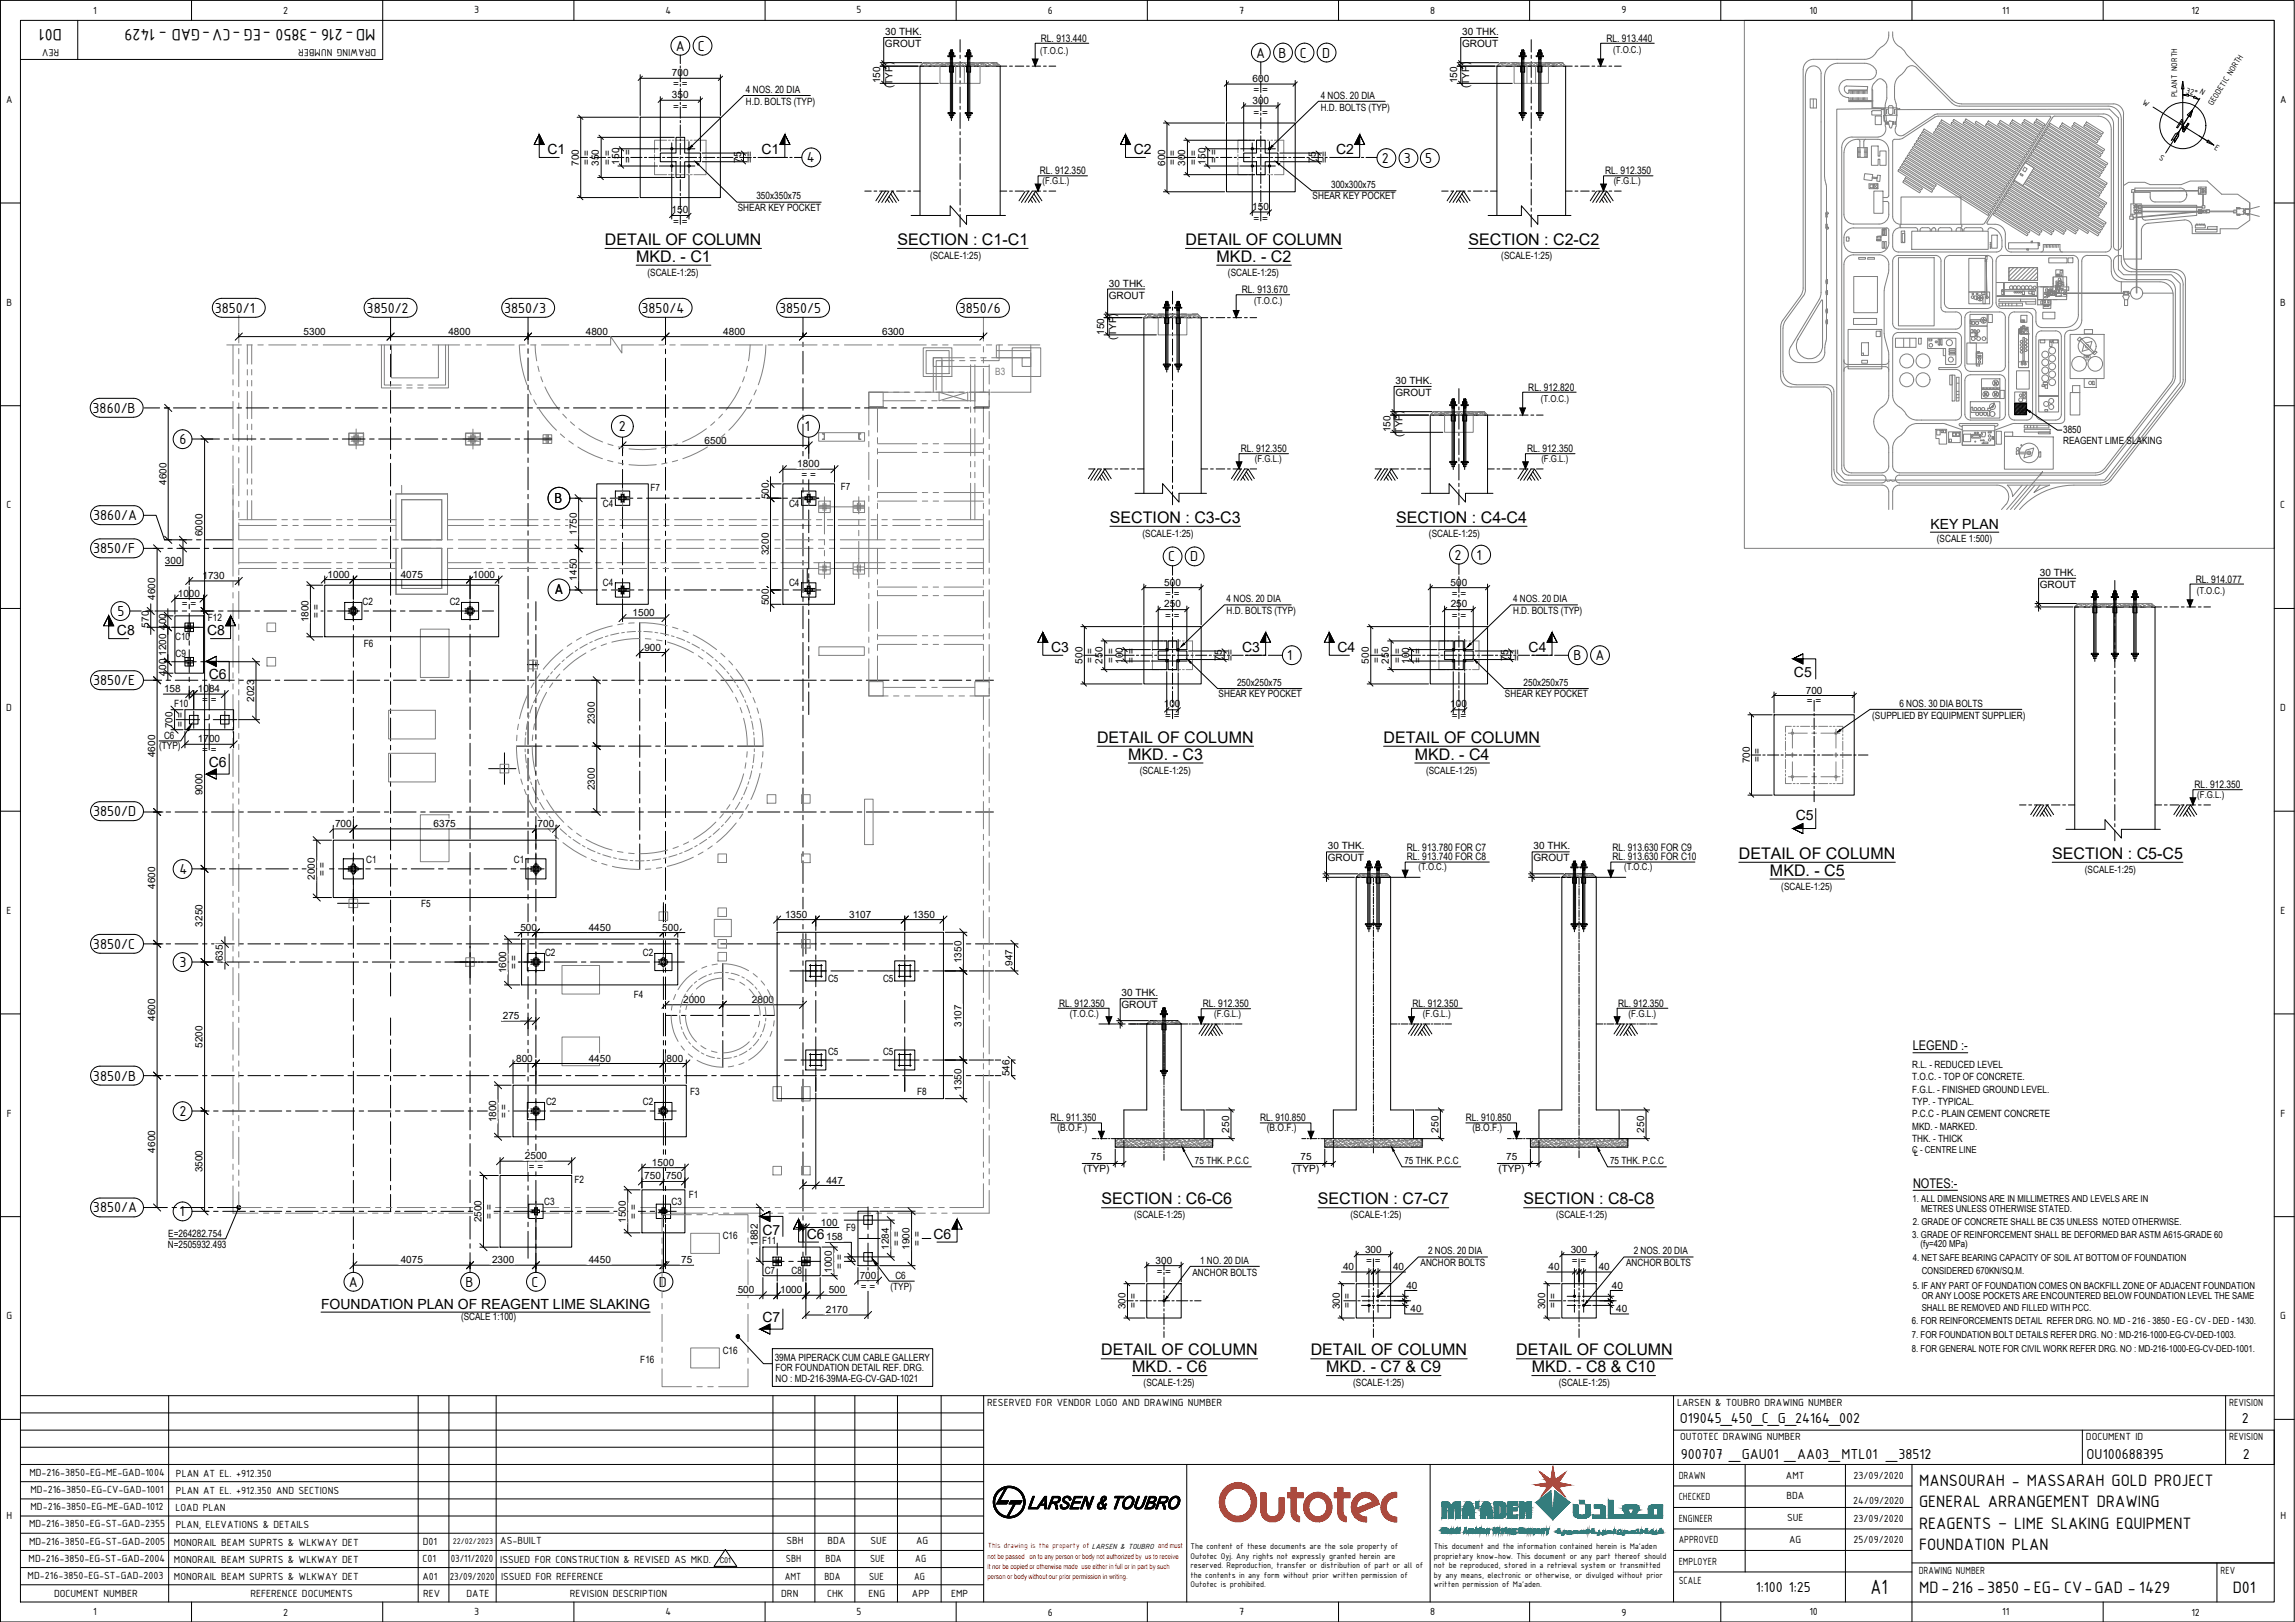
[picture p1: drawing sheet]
<svg xmlns="http://www.w3.org/2000/svg" width="841mm" height="594mm" viewBox="0 0 841 594" stroke-linecap="round" stroke-linejoin="round" font-family="sans-serif">
<defs><g id="words">
<text font-size="8.1" x="685.4" y="583.9">A1</text>
<g font-size="6.5">
<text x="22.7" y="10.6" transform="rotate(-180 22.7 10.6)">D01</text>
<text x="137.6" y="10.6" transform="rotate(-180 137.6 10.6)">MD-216 -3850 -EG -CV-GAD - 1429</text>
<text x="703.3" y="544.3">MANSOURAH - MASSARAH GOLD PROJECT</text>
<text x="703.3" y="552.1">GENERAL ARRANGEMENT DRAWING</text>
<text x="703.3" y="560">REAGENTS – LIME SLAKING EQUIPMENT</text>
<text x="703.3" y="567.9">FOUNDATION PLAN</text>
<text x="703.3" y="583.6">MD-216 -3850 -EG- CV-GAD - 1429</text>
<text x="818.2" y="583.6">D01</text>
</g>
<g font-size="5.9">
<text x="221.7" y="89.8">DETAIL OF COLUMN</text>
<text x="328.9" y="89.8">SECTION : C1-C1</text>
<text x="434.4" y="89.8">DETAIL OF COLUMN</text>
<text x="538.2" y="89.8">SECTION : C2-C2</text>
<text x="233.1" y="95.9">MKD. - C1</text>
<text x="445.9" y="95.9">MKD. - C2</text>
<text x="406.7" y="191.5">SECTION : C3-C3</text>
<text x="511.7" y="191.5">SECTION : C4-C4</text>
<text x="402" y="272.1">DETAIL OF COLUMN</text>
<text x="507" y="272.1">DETAIL OF COLUMN</text>
<text x="413.5" y="278.2">MKD. - C3</text>
<text x="518.5" y="278.2">MKD. - C4</text>
<text x="637.2" y="314.6">DETAIL OF COLUMN</text>
<text x="752.1" y="314.6">SECTION : C5-C5</text>
<text x="648.6" y="320.7">MKD. - C5</text>
<text x="403.6" y="441.1">SECTION : C6-C6</text>
<text x="483" y="441.1">SECTION : C7-C7</text>
<text x="558.3" y="441.1">SECTION : C8-C8</text>
<text x="403.5" y="496.4">DETAIL OF COLUMN</text>
<text x="480.3" y="496.4">DETAIL OF COLUMN</text>
<text x="555.7" y="496.4">DETAIL OF COLUMN</text>
<text x="415" y="502.6">MKD. - C6</text>
<text x="486" y="502.6">MKD. - C7 &amp; C9</text>
<text x="561.3" y="502.6">MKD. - C8 &amp; C10</text>
</g>
<g font-size="5.7">
<text x="247.6" y="18.6">A</text>
<text x="255.8" y="18.6">C</text>
<text x="460.4" y="21.1">A</text>
<text x="468.5" y="21.1">B</text>
<text x="476.4" y="21.1">C</text>
<text x="484.5" y="21.1">D</text>
<text x="295.6" y="59.5">4</text>
<text x="506.4" y="59.7">2</text>
<text x="514.5" y="59.7">3</text>
<text x="522.3" y="59.7">5</text>
<text x="78.7" y="114.6">3850/1</text>
<text x="134.4" y="114.6">3850/2</text>
<text x="184.7" y="114.6">3850/3</text>
<text x="235.1" y="114.6">3850/4</text>
<text x="285.5" y="114.6">3850/5</text>
<text x="351.4" y="114.6">3850/6</text>
<text x="34" y="151.2">3860/B</text>
<text x="226.8" y="157.7">2</text>
<text x="294.9" y="157.7">1</text>
<text x="65.8" y="162.6">6</text>
<text x="203.2" y="184.1">B</text>
<text x="34.1" y="190.5">3860/A</text>
<text x="34.1" y="202.7">3850/F</text>
<text x="428" y="205.6">C</text>
<text x="436.1" y="205.6">D</text>
<text x="533" y="205">2</text>
<text x="541.1" y="205">1</text>
<text x="203.2" y="217.6">A</text>
<text x="43" y="225.6">5</text>
<text x="471.7" y="241.8">1</text>
<text x="576.6" y="241.8">B</text>
<text x="584.7" y="241.8">A</text>
<text x="34.1" y="251">3850/E</text>
<text x="34.1" y="298.9">3850/D</text>
<text x="65.8" y="320.1">4</text>
<text x="34.1" y="347.5">3850/C</text>
<text x="65.8" y="354.2">3</text>
<text x="34.1" y="395.8">3850/B</text>
<text x="65.8" y="408.7">2</text>
<text x="34.1" y="444.1">3850/A</text>
<text x="65.8" y="445.5">1</text>
<text x="127.8" y="471.3">A</text>
<text x="170.6" y="471.3">B</text>
<text x="194.7" y="471.3">C</text>
<text x="241.5" y="471.3">D</text>
<text x="615.6" y="521.2">O19045_450_C_G_24164_002</text>
<text x="821.5" y="521.2">2</text>
<text x="615.9" y="534.3">900707 _GAU01 _AA03_MTL01 _38512</text>
<text x="764.7" y="534.3">OU100688395</text>
<text x="821.9" y="534.3">2</text>
<text x="643.5" y="583.1">1:100 1:25</text>
</g>
<g font-size="5.1">
<text x="200.6" y="56.4">C1</text>
<text x="279" y="56.4">C1</text>
<text x="415.5" y="56.4">C2</text>
<text x="489.6" y="56.4">C2</text>
<text x="707.4" y="193.8">KEY PLAN</text>
<text x="42.8" y="232.7">C8</text>
<text x="75.9" y="232.7">C8</text>
<text x="385.1" y="238.7">C3</text>
<text x="455.2" y="238.7">C3</text>
<text x="490.1" y="238.7">C4</text>
<text x="560.2" y="238.7">C4</text>
<text x="76.5" y="248.8">C6</text>
<text x="657.4" y="247.8">C5</text>
<text x="76.5" y="280.9">C6</text>
<text x="658.1" y="300.2">C5</text>
<text x="279.4" y="452.2">C7</text>
<text x="295.7" y="453.7">C6</text>
<text x="342.1" y="453.7">C6</text>
<text x="117.6" y="479.5">FOUNDATION PLAN OF REAGENT LIME SLAKING</text>
<text x="279.4" y="484.2">C7</text>
</g>
<g font-size="4.9">
<text x="701" y="384.6">LEGEND :-</text>
<text x="701" y="434.9">NOTES:-</text>
</g>
<g font-size="4.1">
<text x="34.2" y="5">1</text>
<text x="103.8" y="5.1">2</text>
<text x="173.8" y="4.9">3</text>
<text x="243.8" y="5">4</text>
<text x="313.9" y="4.9">5</text>
<text x="384" y="5.1">6</text>
<text x="454.1" y="5">7</text>
<text x="524.1" y="5">8</text>
<text x="594.2" y="4.9">9</text>
<text x="663.1" y="5">10</text>
<text x="733.7" y="5">11</text>
<text x="803.1" y="5.1">12</text>
<text x="21.7" y="17.9" transform="rotate(-180 21.7 17.9)">REV</text>
<text x="137.8" y="17.9" transform="rotate(-180 137.8 17.9)">DRAWING NUMBER</text>
<text x="2.2" y="37.7">A</text>
<text x="835.5" y="37.7">A</text>
<text x="2.4" y="112">B</text>
<text x="835.6" y="112">B</text>
<text x="2.4" y="186.2">C</text>
<text x="835.6" y="186.2">C</text>
<text x="2.3" y="260.5">D</text>
<text x="835.6" y="260.5">D</text>
<text x="2.4" y="334.7">E</text>
<text x="835.7" y="334.7">E</text>
<text x="2.5" y="409">F</text>
<text x="835.7" y="409">F</text>
<text x="2.4" y="483.2">G</text>
<text x="835.6" y="483.2">G</text>
<text x="361.8" y="514.9">RESERVED FOR VENDOR LOGO AND DRAWING NUMBER</text>
<text x="614.6" y="514.9">LARSEN &amp; TOUBRO DRAWING NUMBER</text>
<text x="816.9" y="514.9">REVISION</text>
<text x="615.7" y="527.4">OUTOTEC DRAWING NUMBER</text>
<text x="764.4" y="527.4">DOCUMENT ID</text>
<text x="816.9" y="527.4">REVISION</text>
<text x="10.8" y="540.6">MD-216-3850-EG-ME-GAD-1004</text>
<text x="64.5" y="540.9">PLAN AT EL. +912.350</text>
<text x="615.2" y="541.6">DRAWN</text>
<text x="654.5" y="541.8">AMT</text>
<text x="679.3" y="541.8">23/09/2020</text>
<text x="11.2" y="546.9">MD-216-3850-EG-CV-GAD-1001</text>
<text x="64.5" y="547.2">PLAN AT EL. +912.350 AND SECTIONS</text>
<text x="615.2" y="549.5">CHECKED</text>
<text x="654.6" y="549.2">BDA</text>
<text x="679.2" y="550.8">24/09/2020</text>
<text x="2.4" y="556.4">H</text>
<text x="11.2" y="553.2">MD-216-3850-EG-ME-GAD-1012</text>
<text x="64.3" y="553.5">LOAD PLAN</text>
<text x="615.2" y="557.4">ENGINEER</text>
<text x="654.9" y="557.2">SUE</text>
<text x="679.3" y="557.4">23/09/2020</text>
<text x="835.7" y="556.4">H</text>
<text x="10.7" y="559.4">MD-216-3850-EG-ST-GAD-2355</text>
<text x="64.4" y="559.5">PLAN, ELEVATIONS &amp; DETAILS</text>
<text x="10.7" y="565.8">MD-216-3850-EG-ST-GAD-2005</text>
<text x="63.8" y="566.1">MONORAIL BEAM SUPRTS &amp; WLKWAY DET</text>
<text x="154.9" y="566.1">D01</text>
<text x="183.3" y="565.6">AS-BUILT</text>
<text x="288.2" y="565.4">SBH</text>
<text x="303.3" y="565.5">BDA</text>
<text x="319" y="565.5">SUE</text>
<text x="335.7" y="565.6">AG</text>
<text x="615.2" y="565.2">APPROVED</text>
<text x="655.7" y="565.3">AG</text>
<text x="679.3" y="565.2">25/09/2020</text>
<text x="10.5" y="572.1">MD-216-3850-EG-ST-GAD-2004</text>
<text x="63.8" y="572.4">MONORAIL BEAM SUPRTS &amp; WLKWAY DET</text>
<text x="154.8" y="572.1">C01</text>
<text x="165.2" y="572.1">03/11/2020</text>
<text x="183.3" y="572.4">ISSUED FOR CONSTRUCTION &amp; REVISED AS MKD.</text>
<text x="288" y="572.1">SBH</text>
<text x="302.6" y="572.1">BDA</text>
<text x="318.9" y="572.1">SUE</text>
<text x="335.4" y="572.1">AG</text>
<text x="615.2" y="573.1">EMPLOYER</text>
<text x="10.1" y="578.4">MD-216-3850-EG-ST-GAD-2003</text>
<text x="63.8" y="578.7">MONORAIL BEAM SUPRTS &amp; WLKWAY DET</text>
<text x="154.8" y="578.6">A01</text>
<text x="164.8" y="578.6">23/09/2020</text>
<text x="183.6" y="578.6">ISSUED FOR REFERENCE</text>
<text x="287.6" y="578.6">AMT</text>
<text x="302.1" y="578.6">BDA</text>
<text x="318.5" y="578.6">SUE</text>
<text x="335" y="578.6">AG</text>
<text x="615.2" y="580.3">SCALE</text>
<text x="703.1" y="576.3">DRAWING NUMBER</text>
<text x="813.8" y="576.3">REV</text>
<text x="19.8" y="584.9">DOCUMENT NUMBER</text>
<text x="91.8" y="584.9">REFERENCE DOCUMENTS</text>
<text x="155.1" y="584.9">REV</text>
<text x="171" y="584.9">DATE</text>
<text x="208.8" y="584.9">REVISION DESCRIPTION</text>
<text x="286.3" y="584.9">DRN</text>
<text x="303.1" y="584.9">CHK</text>
<text x="318.3" y="584.9">ENG</text>
<text x="334.2" y="584.9">APP</text>
<text x="348.6" y="584.9">EMP</text>
<text x="34.2" y="591.6">1</text>
<text x="103.8" y="591.7">2</text>
<text x="173.8" y="591.6">3</text>
<text x="243.8" y="591.6">4</text>
<text x="313.9" y="591.6">5</text>
<text x="384" y="591.7">6</text>
<text x="454.1" y="591.6">7</text>
<text x="524.1" y="591.6">8</text>
<text x="594.2" y="591.7">9</text>
<text x="663.1" y="591.6">10</text>
<text x="733.7" y="591.6">11</text>
<text x="803.1" y="591.7">12</text>
</g>
<g font-size="3.8">
<text x="381.4" y="15.3">RL. 913.440</text>
<text x="588.7" y="15.3">RL. 913.440</text>
<text x="381" y="63.9">RL. 912.350</text>
<text x="588.2" y="63.9">RL. 912.350</text>
<text x="455.1" y="107.4">RL. 913.670</text>
<text x="560.1" y="143.1">RL. 912.820</text>
<text x="454.7" y="165.6">RL. 912.350</text>
<text x="559.6" y="165.6">RL. 912.350</text>
<text x="804.6" y="213.4">RL. 914.077</text>
<text x="804.2" y="288.7">RL. 912.350</text>
<text x="515.5" y="311.6">RL. 913.780 FOR C7</text>
<text x="590.9" y="311.6">RL. 913.630 FOR C9</text>
<text x="515.5" y="315.1">RL. 913.740 FOR C8</text>
<text x="590.9" y="315.1">RL. 913.630 FOR C10</text>
<text x="388.1" y="368.7">RL. 912.350</text>
<text x="440.8" y="368.9">RL. 912.350</text>
<text x="517.6" y="368.7">RL. 912.350</text>
<text x="593" y="368.7">RL. 912.350</text>
<text x="385" y="410.7">RL. 911.350</text>
<text x="461.8" y="410.7">RL. 910.850</text>
<text x="537.1" y="410.7">RL. 910.850</text>
<text x="387.5" y="414.4">(B.O.F.)</text>
<text x="464.2" y="414.4">(B.O.F.)</text>
<text x="539.6" y="414.4">(B.O.F.)</text>
</g>
<g font-size="3.7">
<text x="324.3" y="17.2">GROUT</text>
<text x="324.4" y="12.8">30 THK.</text>
<text x="535.8" y="17.2">GROUT</text>
<text x="535.8" y="12.8">30 THK.</text>
<text x="246.3" y="28">700</text>
<text x="246.3" y="35.9">350</text>
<text x="246.7" y="32">= =</text>
<text x="273.3" y="34.1">4 NOS. 20 DIA</text>
<text x="322.6" y="30.5" transform="rotate(-90 322.6 30.5)">150</text>
<text x="327" y="32.2" transform="rotate(-90 327 32.2)">(TYP)</text>
<text x="459" y="30.1">600</text>
<text x="459.4" y="34.1">= =</text>
<text x="534" y="30.5" transform="rotate(-90 534 30.5)">150</text>
<text x="538.4" y="32.2" transform="rotate(-90 538.4 32.2)">(TYP)</text>
<text x="246.7" y="40.2">= =</text>
<text x="273.3" y="38.4">H.D. BOLTS (TYP)</text>
<text x="459" y="37.9">300</text>
<text x="484" y="36.2">4 NOS. 20 DIA</text>
<text x="484" y="40.5">H.D. BOLTS (TYP)</text>
<text x="459.4" y="42.3">= =</text>
<text x="231.3" y="59.8" transform="rotate(-90 231.3 59.8)">= =</text>
<text x="271.6" y="59.7" transform="rotate(-90 271.6 59.7)">75</text>
<text x="275.9" y="59.8" transform="rotate(-90 275.9 59.8)">==</text>
<text x="446.1" y="59.8" transform="rotate(-90 446.1 59.8)">= =</text>
<text x="482.2" y="59.7" transform="rotate(-90 482.2 59.7)">75</text>
<text x="486.6" y="59.8" transform="rotate(-90 486.6 59.8)">==</text>
<text x="212.1" y="60.7" transform="rotate(-90 212.1 60.7)">700</text>
<text x="216.1" y="60.3" transform="rotate(-90 216.1 60.3)">= =</text>
<text x="219.4" y="60.7" transform="rotate(-90 219.4 60.7)">350</text>
<text x="223.8" y="60.3" transform="rotate(-90 223.8 60.3)">= =</text>
<text x="226.9" y="60.3" transform="rotate(-90 226.9 60.3)">150</text>
<text x="426.9" y="60.7" transform="rotate(-90 426.9 60.7)">600</text>
<text x="430.9" y="60.3" transform="rotate(-90 430.9 60.3)">= =</text>
<text x="434.3" y="60.7" transform="rotate(-90 434.3 60.7)">300</text>
<text x="438.6" y="60.3" transform="rotate(-90 438.6 60.3)">= =</text>
<text x="441.7" y="60.3" transform="rotate(-90 441.7 60.3)">150</text>
<text x="487.8" y="68.8">300x300x75</text>
<text x="270.4" y="77.2">SHEAR KEY POCKET</text>
<text x="277.2" y="73">350x350x75</text>
<text x="458.9" y="76.8">150</text>
<text x="481" y="73">SHEAR KEY POCKET</text>
<text x="246.1" y="78">150</text>
<text x="246.7" y="82.4">= =</text>
<text x="459.4" y="81.2">= =</text>
<text x="340.8" y="94.8">(SCALE-1:25)</text>
<text x="550.2" y="94.8">(SCALE-1:25)</text>
<text x="237.3" y="101.1">(SCALE-1:25)</text>
<text x="450" y="101.1">(SCALE-1:25)</text>
<text x="406.4" y="105">30 THK.</text>
<text x="406.4" y="109.4">GROUT</text>
<text x="111.3" y="122.6">5300</text>
<text x="164.3" y="122.6">4800</text>
<text x="214.7" y="122.6">4800</text>
<text x="265" y="122.6">4800</text>
<text x="323.3" y="122.5">6300</text>
<text x="404.6" y="122.7" transform="rotate(-90 404.6 122.7)">150</text>
<text x="409.1" y="124.3" transform="rotate(-90 409.1 124.3)">(TYP)</text>
<text x="511.4" y="140.6">30 THK.</text>
<text x="511.3" y="145">GROUT</text>
<text x="509.6" y="158.3" transform="rotate(-90 509.6 158.3)">150</text>
<text x="514" y="160" transform="rotate(-90 514 160)">(TYP)</text>
<text x="756.1" y="158.8">3850</text>
<text x="258.2" y="162.4">6500</text>
<text x="756.1" y="162.4">REAGENT LIME SLAKING</text>
<text x="292.2" y="171.1">1800</text>
<text x="61" y="177.6" transform="rotate(-90 61 177.6)">4600</text>
<text x="238.4" y="179.7">F7</text>
<text x="293.7" y="175.1">= =</text>
<text x="308.2" y="179.5">F7</text>
<text x="220.9" y="185.8">C4</text>
<text x="281.7" y="182.9" transform="rotate(-90 281.7 182.9)">500</text>
<text x="289.1" y="185.8">C4</text>
<text x="74.3" y="196.4" transform="rotate(-90 74.3 196.4)">6000</text>
<text x="211.4" y="195.8" transform="rotate(-90 211.4 195.8)">1750</text>
<text x="418.7" y="196.5">(SCALE-1:25)</text>
<text x="523.7" y="196.5">(SCALE-1:25)</text>
<text x="281.7" y="203.3" transform="rotate(-90 281.7 203.3)">3200</text>
<text x="709.8" y="198.4">(SCALE 1:500)</text>
<text x="60.5" y="206.4">300</text>
<text x="74.2" y="212.1">1730</text>
<text x="120.1" y="211.6">1000</text>
<text x="146.9" y="211.6">4075</text>
<text x="173.3" y="211.6">1000</text>
<text x="211.4" y="212.7" transform="rotate(-90 211.4 212.7)">1450</text>
<text x="220.9" y="214.6">C4</text>
<text x="289.1" y="214.6">C4</text>
<text x="426.6" y="214.6">500</text>
<text x="531.6" y="214.6">500</text>
<text x="747.5" y="215.3">GROUT</text>
<text x="747.6" y="210.9">30 THK.</text>
<text x="56.9" y="219.8" transform="rotate(-90 56.9 219.8)">4600</text>
<text x="65.2" y="218.5">1000</text>
<text x="132.9" y="221.6">C2</text>
<text x="164.8" y="221.6">C2</text>
<text x="281.7" y="221.8" transform="rotate(-90 281.7 221.8)">500</text>
<text x="427" y="218.5">= =</text>
<text x="449.5" y="220.7">4 NOS. 20 DIA</text>
<text x="532" y="218.5">= =</text>
<text x="554.5" y="220.7">4 NOS. 20 DIA</text>
<text x="66.7" y="222.5">= =</text>
<text x="76.2" y="227.3">F12</text>
<text x="113.1" y="228" transform="rotate(-90 113.1 228)">1800</text>
<text x="117.1" y="226.5" transform="rotate(-90 117.1 226.5)">= =</text>
<text x="231.8" y="225.7">1500</text>
<text x="426.6" y="222.4">250</text>
<text x="427" y="226.8">= =</text>
<text x="449.5" y="224.9">H.D. BOLTS (TYP)</text>
<text x="531.6" y="222.4">250</text>
<text x="532" y="226.8">= =</text>
<text x="554.5" y="224.9">H.D. BOLTS (TYP)</text>
<text x="54.6" y="229.8" transform="rotate(-90 54.6 229.8)">570</text>
<text x="60.8" y="230.6" transform="rotate(-90 60.8 230.6)">400</text>
<text x="64.2" y="234.3">C10</text>
<text x="133.3" y="237">F6</text>
<text x="236.1" y="238.3">900</text>
<text x="60.8" y="240.3" transform="rotate(-90 60.8 240.3)">1200</text>
<text x="64.3" y="240.5">C9</text>
<text x="396.7" y="243" transform="rotate(-90 396.7 243)">500</text>
<text x="400.6" y="242.7" transform="rotate(-90 400.6 242.7)">= =</text>
<text x="404" y="243" transform="rotate(-90 404 243)">250</text>
<text x="408.3" y="242.7" transform="rotate(-90 408.3 242.7)">= =</text>
<text x="411.4" y="243.2" transform="rotate(-90 411.4 243.2)">100</text>
<text x="415.8" y="242.7" transform="rotate(-90 415.8 242.7)">= =</text>
<text x="447.7" y="242.1" transform="rotate(-90 447.7 242.1)">75</text>
<text x="452.1" y="242.2" transform="rotate(-90 452.1 242.2)">==</text>
<text x="501.6" y="243" transform="rotate(-90 501.6 243)">500</text>
<text x="505.6" y="242.7" transform="rotate(-90 505.6 242.7)">= =</text>
<text x="509" y="243" transform="rotate(-90 509 243)">250</text>
<text x="513.3" y="242.7" transform="rotate(-90 513.3 242.7)">= =</text>
<text x="516.4" y="243.2" transform="rotate(-90 516.4 243.2)">100</text>
<text x="520.8" y="242.7" transform="rotate(-90 520.8 242.7)">= =</text>
<text x="552.7" y="242.1" transform="rotate(-90 552.7 242.1)">75</text>
<text x="557.1" y="242.2" transform="rotate(-90 557.1 242.2)">==</text>
<text x="60.8" y="247.5" transform="rotate(-90 60.8 247.5)">400</text>
<text x="453.3" y="251.2">250x250x75</text>
<text x="558.3" y="251.2">250x250x75</text>
<text x="60.1" y="253.5">158</text>
<text x="72.5" y="253.5">1084</text>
<text x="74" y="257.5">= =</text>
<text x="93.1" y="257" transform="rotate(-90 93.1 257)">2023</text>
<text x="446.6" y="255.4">SHEAR KEY POCKET</text>
<text x="551.5" y="255.4">SHEAR KEY POCKET</text>
<text x="661.8" y="254">700</text>
<text x="662.1" y="258">= =</text>
<text x="63.9" y="258.8">F10</text>
<text x="426.5" y="259.1">100</text>
<text x="427" y="263.5">= =</text>
<text x="531.5" y="259.1">100</text>
<text x="532" y="263.5">= =</text>
<text x="686.1" y="263.2">(SUPPLIED BY EQUIPMENT SUPPLIER)</text>
<text x="696" y="258.9">6 NOS. 30 DIA BOLTS</text>
<text x="63.2" y="266.7" transform="rotate(-90 63.2 266.7)">700</text>
<text x="67.2" y="266.2" transform="rotate(-90 67.2 266.2)">= =</text>
<text x="218" y="265.2" transform="rotate(-90 218 265.2)">2300</text>
<text x="58.3" y="274.5">(TYP)</text>
<text x="60.1" y="270.5">C6</text>
<text x="72.5" y="271.9">1700</text>
<text x="74" y="275.9">= =</text>
<text x="56.9" y="277.3" transform="rotate(-90 56.9 277.3)">4600</text>
<text x="641.2" y="279.6" transform="rotate(-90 641.2 279.6)">700</text>
<text x="645.2" y="279.2" transform="rotate(-90 645.2 279.2)">= =</text>
<text x="417.7" y="283.4">(SCALE-1:25)</text>
<text x="522.6" y="283.4">(SCALE-1:25)</text>
<text x="74.3" y="291.3" transform="rotate(-90 74.3 291.3)">9000</text>
<text x="218" y="289.4" transform="rotate(-90 218 289.4)">2300</text>
<text x="122.8" y="302.9">700</text>
<text x="158.9" y="302.9">6375</text>
<text x="197" y="302.9">700</text>
<text x="486.6" y="311.1">30 THK.</text>
<text x="562" y="311.1">30 THK.</text>
<text x="134.2" y="316">C1</text>
<text x="188.3" y="316">C1</text>
<text x="486.6" y="315.5">GROUT</text>
<text x="561.9" y="315.5">GROUT</text>
<text x="115.4" y="322.3" transform="rotate(-90 115.4 322.3)">2000</text>
<text x="119.3" y="320.9" transform="rotate(-90 119.3 320.9)">= =</text>
<text x="764" y="319.6">(SCALE-1:25)</text>
<text x="56.9" y="325.6" transform="rotate(-90 56.9 325.6)">4600</text>
<text x="652.8" y="325.9">(SCALE-1:25)</text>
<text x="154.3" y="332">F5</text>
<text x="74.3" y="339.4" transform="rotate(-90 74.3 339.4)">3250</text>
<text x="190.7" y="340.9">500</text>
<text x="215.7" y="340.9">4450</text>
<text x="242.7" y="340.9">500</text>
<text x="287.7" y="336.1">1350</text>
<text x="311.2" y="336.1">3107</text>
<text x="334.5" y="336.1">1350</text>
<text x="81.7" y="352.1" transform="rotate(-90 81.7 352.1)">635</text>
<text x="199.7" y="350.2">C2</text>
<text x="235.6" y="350.2">C2</text>
<text x="352.3" y="352.7" transform="rotate(-90 352.3 352.7)">1350</text>
<text x="371.1" y="353.7" transform="rotate(-90 371.1 353.7)">947</text>
<text x="185.5" y="356.5" transform="rotate(-90 185.5 356.5)">1600</text>
<text x="189.5" y="355" transform="rotate(-90 189.5 355)">= =</text>
<text x="303.4" y="359.7">C5</text>
<text x="323.6" y="359.7">C5</text>
<text x="232.2" y="365.5">F4</text>
<text x="411" y="364.8">30 THK.</text>
<text x="250.4" y="367.3">2000</text>
<text x="275.5" y="367.3">2800</text>
<text x="411" y="369.2">GROUT</text>
<text x="56.9" y="373.9" transform="rotate(-90 56.9 373.9)">4600</text>
<text x="184.3" y="373.3">275</text>
<text x="352.3" y="376" transform="rotate(-90 352.3 376)">3107</text>
<text x="74.3" y="383.7" transform="rotate(-90 74.3 383.7)">5200</text>
<text x="189.1" y="388.8">800</text>
<text x="215.7" y="388.8">4450</text>
<text x="244.3" y="388.8">800</text>
<text x="303.4" y="386.3">C5</text>
<text x="323.6" y="386.3">C5</text>
<text x="370" y="394.1" transform="rotate(-90 370 394.1)">546</text>
<text x="700.7" y="395.7">T.O.C. - TOP OF CONCRETE.</text>
<text x="700.7" y="391.1">R.L. - REDUCED LEVEL</text>
<text x="252.9" y="401.1">F3</text>
<text x="336.1" y="401">F8</text>
<text x="352.3" y="399.5" transform="rotate(-90 352.3 399.5)">1350</text>
<text x="700.7" y="400.1">F.G.L. - FINISHED GROUND LEVEL.</text>
<text x="200.1" y="404.7">C2</text>
<text x="235.6" y="404.7">C2</text>
<text x="700.7" y="404.7">TYP. - TYPICAL.</text>
<text x="181.8" y="411.1" transform="rotate(-90 181.8 411.1)">1800</text>
<text x="185.8" y="409.6" transform="rotate(-90 185.8 409.6)">= =</text>
<text x="700.7" y="409">P.C.C - PLAIN CEMENT CONCRETE</text>
<text x="700.7" y="413.8">MKD. - MARKED.</text>
<text x="450.4" y="414.8" transform="rotate(-90 450.4 414.8)">250</text>
<text x="527.2" y="414.8" transform="rotate(-90 527.2 414.8)">250</text>
<text x="602.5" y="414.8" transform="rotate(-90 602.5 414.8)">250</text>
<text x="700.7" y="418.2">THK. - THICK</text>
<text x="56.9" y="422.1" transform="rotate(-90 56.9 422.1)">4600</text>
<text x="192.4" y="424.6">2500</text>
<text x="399.8" y="424.9">75</text>
<text x="476.6" y="424.9">75</text>
<text x="551.9" y="424.9">75</text>
<text x="74.3" y="429.4" transform="rotate(-90 74.3 429.4)">3500</text>
<text x="193.8" y="428.6">= =</text>
<text x="236.1" y="432">750</text>
<text x="238.9" y="426.9">1500</text>
<text x="244" y="432">750</text>
<text x="397" y="429.3">(TYP)</text>
<text x="437.9" y="426.4">75 THK. P.C.C</text>
<text x="473.8" y="429.3">(TYP)</text>
<text x="514.6" y="426.4">75 THK. P.C.C</text>
<text x="549.1" y="429.3">(TYP)</text>
<text x="590" y="426.4">75 THK. P.C.C</text>
<text x="210.5" y="433.4">F2</text>
<text x="302.9" y="433.5">447</text>
<text x="199.4" y="441.5">C3</text>
<text x="246.1" y="441.5">C3</text>
<text x="252.4" y="438.8">F1</text>
<text x="176.5" y="447.7" transform="rotate(-90 176.5 447.7)">2500</text>
<text x="180.5" y="446.3" transform="rotate(-90 180.5 446.3)">= =</text>
<text x="229.3" y="447.9" transform="rotate(-90 229.3 447.9)">1500</text>
<text x="233.3" y="446.3" transform="rotate(-90 233.3 446.3)">= =</text>
<text x="300.8" y="448.9">100</text>
<text x="415.6" y="446.1">(SCALE-1:25)</text>
<text x="494.9" y="446.1">(SCALE-1:25)</text>
<text x="570.3" y="446.1">(SCALE-1:25)</text>
<text x="61.7" y="453">E=264282.754</text>
<text x="264.8" y="453.9">C16</text>
<text x="279.4" y="455.5">F11</text>
<text x="302.8" y="454.3">158</text>
<text x="310.1" y="450.8">F9</text>
<text x="61.5" y="457.2">N=2505932.493</text>
<text x="277.7" y="456.3" transform="rotate(-90 277.7 456.3)">1882</text>
<text x="325.8" y="457.8" transform="rotate(-90 325.8 457.8)">1284</text>
<text x="329.7" y="456.2" transform="rotate(-90 329.7 456.2)">= =</text>
<text x="333.3" y="457.8" transform="rotate(-90 333.3 457.8)">1900</text>
<text x="337.3" y="456.2" transform="rotate(-90 337.3 456.2)">= =</text>
<text x="500.3" y="458.9">300</text>
<text x="523.3" y="459.5">2 NOS. 20 DIA</text>
<text x="575.6" y="458.9">300</text>
<text x="598.7" y="459.5">2 NOS. 20 DIA</text>
<text x="146.9" y="462.7">4075</text>
<text x="180.3" y="462.7">2300</text>
<text x="215.7" y="462.7">4450</text>
<text x="249.6" y="462.7">75</text>
<text x="280.2" y="466.5">C7</text>
<text x="290.1" y="466.5">C8</text>
<text x="304.9" y="466.2" transform="rotate(-90 304.9 466.2)">1000</text>
<text x="308.9" y="464.7" transform="rotate(-90 308.9 464.7)">= =</text>
<text x="423.5" y="462.8">300</text>
<text x="423.9" y="466.8">= =</text>
<text x="437" y="467.2">ANCHOR BOLTS</text>
<text x="439.8" y="462.9">1 NO. 20 DIA</text>
<text x="492.2" y="465.2">40</text>
<text x="500.7" y="462.8">= =</text>
<text x="510.5" y="465.2">40</text>
<text x="520.6" y="463.8">ANCHOR BOLTS</text>
<text x="567.5" y="465.2">40</text>
<text x="576" y="462.8">= =</text>
<text x="585.9" y="465.2">40</text>
<text x="595.9" y="463.8">ANCHOR BOLTS</text>
<text x="270.3" y="473.7">500</text>
<text x="285.9" y="473.7">1000</text>
<text x="303.7" y="473.7">500</text>
<text x="315" y="468.4">700</text>
<text x="315.4" y="472.4">= =</text>
<text x="326.3" y="472.4">(TYP)</text>
<text x="328.1" y="468.3">C6</text>
<text x="515.4" y="472">40</text>
<text x="590.7" y="472">40</text>
<text x="412.5" y="479.5" transform="rotate(-90 412.5 479.5)">300</text>
<text x="416.5" y="479.1" transform="rotate(-90 416.5 479.1)">= =</text>
<text x="490.9" y="479.5" transform="rotate(-90 490.9 479.5)">300</text>
<text x="494.9" y="479.1" transform="rotate(-90 494.9 479.1)">= =</text>
<text x="566.3" y="479.5" transform="rotate(-90 566.3 479.5)">300</text>
<text x="570.3" y="479.1" transform="rotate(-90 570.3 479.1)">= =</text>
<text x="169" y="483.6">(SCALE 1:100)</text>
<text x="302.6" y="481">2170</text>
<text x="516.9" y="480.5">40</text>
<text x="592.3" y="480.5">40</text>
<text x="264.8" y="495.9">C16</text>
<text x="234.7" y="499.3">F16</text>
<text x="283.9" y="498.4">39MA PIPERACK CUM CABLE GALLERY</text>
<text x="284.2" y="502.2">FOR FOUNDATION DETAIL REF. DRG.</text>
<text x="284.2" y="506">NO : MD-216-39MA-EG-CV-GAD-1021</text>
<text x="419.1" y="507.8">(SCALE-1:25)</text>
<text x="495.9" y="507.8">(SCALE-1:25)</text>
<text x="571.2" y="507.8">(SCALE-1:25)</text>
</g>
<text font-size="3.7" fill="#808080" x="364.7" y="137.3">B3</text>
<g font-size="3.6">
<text x="392" y="372.5">(T.O.C.)</text>
<text x="521.5" y="372.5">(F.G.L.)</text>
<text x="596.8" y="372.5">(F.G.L.)</text>
</g>
<g font-size="3.5">
<text x="381.2" y="19.8">(T.O.C.)</text>
<text x="591.1" y="19.4">(T.O.C.)</text>
<text x="382" y="67.5">(F.G.L.)</text>
<text x="591.4" y="67.5">(F.G.L.)</text>
<text x="459.7" y="111.5">(T.O.C.)</text>
<text x="564.6" y="147.2">(T.O.C.)</text>
<text x="459.9" y="169.2">(F.G.L.)</text>
<text x="564.9" y="169.2">(F.G.L.)</text>
<text x="805" y="217.5">(T.O.C.)</text>
<text x="805.2" y="292.3">(F.G.L.)</text>
<text x="519.8" y="318.8">(T.O.C.)</text>
<text x="595.2" y="318.8">(T.O.C.)</text>
<text x="444.9" y="372.5">(F.G.L.)</text>
<text x="700.7" y="422.3">C - CENTRE LINE</text>
<text x="700.9" y="440.1">1. ALL DIMENSIONS ARE IN MILLIMETRES AND LEVELS ARE IN</text>
<text x="704" y="443.8">METRES UNLESS OTHERWISE STATED.</text>
<text x="701" y="448.5">2. GRADE OF CONCRETE SHALL BE C35 UNLESS NOTED OTHERWISE.</text>
<text x="700.7" y="453.4">3. GRADE OF REINFORCEMENT SHALL BE DEFORMED BAR ASTM A615-GRADE 60</text>
<text x="701" y="461.8">4. NET SAFE BEARING CAPACITY OF SOIL AT BOTTOM OF FOUNDATION</text>
<text x="703.8" y="456.7">(fy=420 MPa)</text>
<text x="704.2" y="466.6">CONSIDERED 670KN/SQ.M.</text>
<text x="701" y="472">5. IF ANY PART OF FOUNDATION COMES ON BACKFILL ZONE OF ADJACENT FOUNDATION</text>
<text x="704.2" y="475.9">OR ANY LOOSE POCKETS ARE ENCOUNTERED BELOW FOUNDATION LEVEL THE SAME</text>
<text x="700.7" y="484.8">6. FOR REINFORCEMENTS DETAIL REFER DRG. NO. MD - 216 - 3850 - EG - CV - DED - 1430.</text>
<text x="704.2" y="480">SHALL BE REMOVED AND FILLED WITH PCC.</text>
<text x="700.6" y="489.9">7. FOR FOUNDATION BOLT DETAILS REFER DRG. NO : MD-216-1000-EG-CV-DED-1003.</text>
<text x="700.6" y="495.3">8. FOR GENERAL NOTE FOR CIVIL WORK REFER DRG. NO : MD-216-1000-EG-CV-DED-1001.</text>
</g>
<g font-size="3.3">
<text x="797.9" y="35.7" transform="rotate(-90 797.9 35.7)">PLANT NORTH</text>
<text x="800.9" y="34.1" transform="rotate(16 800.9 34.1)">32°</text>
<text x="805.9" y="34.2" transform="rotate(32 805.9 34.2)">N</text>
<text x="784.9" y="38.2" transform="rotate(32 784.9 38.2)">W</text>
<text x="810.8" y="38.9" transform="rotate(-58 810.8 38.9)">GEODETIC NORTH</text>
<text x="791" y="58.1" transform="rotate(32 791 58.1)">S</text>
<text x="811.2" y="54.7" transform="rotate(32 811.2 54.7)">E</text>
<text x="701.5" y="423.3">L</text>
<text x="166" y="565.3">22/02/2023</text>
<text x="436.2" y="567.3">The content of these documents are the sole property of</text>
<text x="525.5" y="567.3">This document and the information contained herein is Ma'aden</text>
<text x="436.2" y="570.8">Outotec Oyj. Any rights not expressly granted herein are</text>
<text x="436.2" y="574.4">reserved. Reproduction, transfer or distribution of part or all of</text>
<text x="525.5" y="570.8">proprietary know-how. This document or any part thereof should</text>
<text x="525.5" y="574.4">not be reproduced, stored in a retrieval system or transmitted</text>
<text x="436.2" y="577.8">the contents in any form without prior written permission of</text>
<text x="436.2" y="581.3">Outotec is prohibited.</text>
<text x="525.5" y="577.8">by any means, electronic or otherwise, or divulged without prior</text>
<text x="525.5" y="581.3">written permission of Ma'aden.</text>
</g>
<text font-size="2.9" fill="#f00" x="362" y="567.1">This drawing is the property of LARSEN &amp; TOUBRO and must</text>
<text font-size="2.9" x="263.7" y="572.5">C01</text>
<g font-size="2.6" fill="#f00">
<text x="361.9" y="570.9">not be passed on to any person or body not authorized by us to receive</text>
<text x="361.9" y="574.7">it nor be copied or otherwise made use either in full or in part by such</text>
<text x="361.9" y="578.5">person or body without our prior permission in writing.</text>
</g>
</g></defs>
<!-- layer: CI-EXISTING -->
<g fill="none" stroke="#000" stroke-width=".37">
<path d="M789 39.2l21.8 13.6M799.9 34.7l2.1-.1v.7zM799.9 29.8l.5 2.8h-1zM799.9 29.8v16.2M802 34.9l2 .6M804.2 35.2l1.7 1.3-2.1-.7zM806.2 36l-12.6 20M797.2 49l1.2-.6v1.4l-1.5 2.3v-1.3l-1.2 .6zM798.4 48.4v1.4l-1.5 2.3v-1.3zM799.5 43.7l.3 .3 .5 3.6 1.5-2.5 .3 .3-1.8 2.9-.4-.2-.4-3.6-1.5 2.4-.4-.2zM800.1 45.8l.2 1.8 1.5-2.5 .3 .3-1.8 2.9-.4-.2-.2-1.8M801.5 42.1l2-1.8-.8 2.5z"/>
<path d="M803.5 40.3l-.8 2.5-.6-.3zM803.5 40.3l-6.6 10.5M805.9 49.8l3 1.9M809.2 51.3l2.1 1.8-2.6-1zM707.4 194.9h25.1"/>
<circle cx="799.9" cy="46" r="8.4"/>
</g>
<g fill="none" stroke="#808080" stroke-width=".37">
<path d="M639.2 7.5h194.2v193.3h-194.2zM692.1 12.9a5.4 5.4 0 0 1-3.2 4.7l-.4 .4a7.4 7.4 0 0 1-4.5 3.7h-19.5a3.8 3.8 0 0 0-3.7 3.8v80M692.1 11.7v1.2M693.6 12.9a5.4 5.4 0 0 0 3.3 4.7l2.2 2.7 16.3 16.3 1.5 1.1 1.9 .3M693.6 11.7v1.2M337.7 23.8h.1M338.3 23.2h.1M338.4 23.2h.1M338.6 23.3h.1M338.6 23.9h.1M338.7 23.2h.1M338.8 23.3h.1"/>
<path d="M339.3 23.4h.1M339.4 23.8h.1M339.4 23.9h.1M339.4 23.1h.1M339.7 23h.1M340 23.9h.1M340 23.2h.1M340.1 23h.1M340.2 23.3h.1M340.7 23.4h.1M340.9 23.4h.1M341 23.5h.1"/>
<path d="M341 23.8h.1M341.3 24.2h.1M341.4 23.9h.1M341.6 24.2h.1M341.7 23.2h.1M341.9 23.3h.1M342.1 24.1h.1M342.1 23.4h.1M342.6 23h.1M342.7 23.8h.1M342.8 24h.1M342.8 23.9h.1"/>
<path d="M343.1 24h.1M343.1 23.4h.1M343.3 23.2h.1M343.5 23.9h.1M343.5 23.3h.1M343.6 23.3h.1M343.6 23.9h.1M343.7 24h.1M344.2 23.9h.1M344.2 23.8h.1M344.4 23.8h.1M344.5 24.2v6.3h14.7v-6.3"/>
<path d="M344.5 23.8h.1M344.9 23.3h.1M344.9 23.7h.1M345 23.1h.1M345.2 23.4h.1M345.2 23.3h.1M345.3 23.5h.1M345.7 23.8h.1M345.7 23.6h.1M345.7 24h.1M345.9 23.6h.1M346 23.8h.1"/>
<path d="M346.3 23.3h.1M346.4 23.6h.1M346.7 23.1h.1M346.8 23h.1M346.9 23.3h.1M346.9 23h.1M347 23.8h.1M347.1 23.5h.1M347.3 23.5h.1M347.4 23.4h.1M347.7 23.8h.1M347.7 23.3h.1"/>
<path d="M347.8 23.3h.1M347.9 24h.1M348 24.1h.1M348.3 23.1h.1M348.4 23.8h.1M348.5 23.3h.1M348.8 23.2h.1M349 23h.1M349.1 23.3h.1M349.2 23.2h.1M349.3 23.8h.1M349.5 23.5h.1"/>
<path d="M349.6 23.6h.1M349.8 23.8h.1M350 23.1h.1M350.1 24h.1M350.2 23h.1M350.2 23.3h.1M350.2 24.2v6.3M350.5 23.3h.1M350.7 23h.1M351 23.8h.1M351.1 23h.1M351.2 23.1h.1"/>
<path d="M351.2 23.8h.1M351.6 23.1h.1M351.7 23.6h.1M351.9 24.2h.1M351.9 23.3h.1M351.9 23.2h.1M352.2 24.1h.1M352.3 24.1h.1M352.6 23.8h.1M352.6 24.1h.1M352.7 23.8h.1M353.2 23.1h.1"/>
<path d="M353.3 23.2h.1M353.3 24h.1M353.3 23.1h.1M353.4 24.2v6.3M353.5 23.3h.1M353.6 24h.1M353.8 23.6h.1M353.9 23.7h.1M354 23.7h.1M354 23.9h.1M354.3 23.8h.1M354.3 24.1h.1"/>
<path d="M354.7 23.2h.1M354.8 23.8h.1M355 23.1h.1M355 23.8h.1M355.2 23.3h.1M355.4 23.1h.1M355.4 23.7h.1M355.5 23.7h.1M355.5 23.2h.1M355.9 23.6h.1M356 23.8h.1M356.1 23.2h.1"/>
<path d="M356.2 24.2h.1M356.2 23.6h.1M356.5 23.6h.1M356.5 24.1h.1M356.6 24.2h.1M356.6 23.1h.1M356.8 23.7h.1M356.8 23.3h.1M356.9 23.6h.1M357.5 23.1h.1M357.5 24.2h.1M357.5 23.2h.1"/>
<path d="M357.6 23.4h.1M357.7 23.8h.1M357.9 23.4h.1M358.1 23.6h.1M358.2 23.7h.1M358.2 23.6h.1M358.3 23.1h.1M358.4 23.3h.1M358.5 23.3h.1M358.6 24.1h.1M358.9 23.1h.1M358.9 24.2h.1"/>
<path d="M359.1 23.3h.1M359.3 23.2h.1M359.3 23.8h.1M359.6 23.6h.1M359.7 23.2h.1M359.8 23.2h.1M359.8 23.3h.1M360 23.1h.1M360.2 23.3h.1M360.3 23.7h.1M360.3 23.1h.1M360.3 24.1h.1"/>
<path d="M360.5 23h.1M360.8 23h.1M360.8 24.2h.1M361 23.6h.1M361 23.8h.1M361.2 23h.1M361.6 23.1h.1M361.7 23.1h.1M361.7 24.1h.1M361.8 23.3h.1M361.9 23.2h.1M362.4 23.7h.1"/>
<path d="M362.4 23.6h.1M362.4 24.2h.1M362.5 23.8h.1M362.6 23.8h.1M362.7 24.1h.1M362.9 24.2h.1M363.1 23.1h.1M363.1 24.1h.1M363.3 23.1h.1M363.5 23.3h.1M363.8 23.6h.1M363.9 24h.1"/>
<path d="M364 23.3h.1M364.1 23.3h.1M364.2 24h.1M364.3 23.8h.1M364.5 23h.1M364.5 24.1h.1M364.5 23.8h.1M364.6 23.9h.1M364.9 23.1h.1M365.1 23.3h.1M365.2 23.6h.1M365.3 23l1.2 1.2-1.2-1.2h-26.9l-1.3 1.2"/>
<path d="M365.3 23.8h.1M365.6 23.8h.1M365.9 24.1h.1M366 23.8h.1M549.3 23.9h.1M549.6 23.3h.1M550 23.4h.1M550.2 23.4h.1M550.3 23.5h.1M550.4 23.8h.1M550.7 24.2h.1M550.8 23.9h.1"/>
<path d="M551 24.2h.1M551 23.2h.1M551.2 23.3h.1M551.4 23.4h.1M551.4 24.1h.1M551.9 23h.1M552 23.8h.1M552.1 24h.1M552.2 23.9h.1M552.4 23.4h.1M552.4 24h.1M552.7 23.2h.1"/>
<path d="M552.8 23.3h.1M552.8 23.9h.1M552.9 23.3h.1M552.9 23.9h.1M553 24h.1M553.5 23.9h.1M553.6 23.8h.1M553.7 23.8h.1M553.8 23.8h.1M554.2 23.3h.1M554.3 23.7h.1M554.3 23.1h.1"/>
<path d="M554.5 23.4h.1M554.6 23.3h.1M554.6 23.5h.1M554.9 24.2v6.3h12.5v-6.3M554.9 23.8h.1M555 23.6h.1M555.1 24h.1M555.2 23.6h.1M555.4 23.8h.1M555.6 23.3h.1M555.7 23.6h.1M556 23.1h.1"/>
<path d="M556.1 23h.1M556.2 23.3h.1M556.2 23h.1M556.3 23.8h.1M556.4 23.5h.1M556.7 23.4h.1M557 23.8h.1M557.1 23.3h.1M557.2 24h.1M557.3 24.1h.1M557.7 23.1h.1M557.7 23.8h.1"/>
<path d="M557.9 23.3h.1M558.1 23.2h.1M558.3 23h.1M558.4 23.3h.1M558.5 23.2h.1M558.7 23.8h.1M558.8 23.5h.1M558.9 23.6h.1M559.2 23.8h.1M559.3 23.1h.1M559.4 24h.1M559.5 23.3h.1"/>
<path d="M559.6 23h.1M559.6 24.2v6.3M559.8 23.3h.1M560 23h.1M560.3 23.8h.1M560.4 23h.1M560.5 23.1h.1M560.5 23.8h.1M561 23.1h.1M561 23.6h.1M561.2 23.3h.1M561.2 24.2h.1"/>
<path d="M561.3 23.2h.1M561.5 24.1h.1M561.6 24.1h.1M561.9 23.8h.1M561.9 24.1h.1M562 23.8h.1M562.6 23.1h.1M562.7 23.2h.1M562.7 24h.1M562.7 24.2v6.3M562.9 23.3h.1M562.9 24h.1"/>
<path d="M563.1 23.6h.1M563.2 23.7h.1M563.4 23.7h.1M563.4 23.9h.1M563.7 23.8h.1M563.7 24.1h.1M564 23.2h.1M564.1 23.8h.1M564.3 23.1h.1M564.3 23.8h.1M564.5 23.3h.1M564.7 23.1h.1"/>
<path d="M564.8 23.7h.1M564.8 23.2h.1M565.3 23.6h.1M565.3 23.8h.1M565.4 23.2h.1M565.5 24.2h.1M565.5 23.6h.1M565.8 23.6h.1M565.8 24.1h.1M565.9 24.2h.1M566 23.1h.1M566.1 23.7h.1"/>
<path d="M566.2 23.3h.1M566.3 23.6h.1M566.8 23.1h.1M566.9 24.2h.1M566.9 23.2h.1M567 23.4h.1M567 23.8h.1M567.2 23.4h.1M567.4 23.6h.1M567.5 23.7h.1M567.6 23.6h.1M567.6 23.1h.1"/>
<path d="M567.6 23.3h.1M567.8 23.3h.1M567.9 24.1h.1M568.2 23.1h.1M568.2 24.2h.1M568.4 23.3h.1M568.6 23.8h.1M568.7 23.2h.1M569 23.6h.1M569 23.2h.1M569.1 23.2h.1M569.1 23.3h.1"/>
<path d="M569.3 23.1h.1M569.5 23.3h.1M569.6 23.7h.1M569.6 23.1h.1M569.7 24.1h.1M569.8 23h.1M570.1 23h.1M570.1 24.2h.1M570.3 23.6h.1M570.3 23.8h.1M570.5 23h.1M570.9 23.1h.1"/>
<path d="M571 23.1h.1M571.1 24.1h.1M571.2 23.3h.1M571.2 23.2h.1M571.7 23.7h.1M571.8 23.6h.1M571.8 24.2h.1M571.8 23.8h.1M572 23.8h.1M572.1 24.1h.1M572.3 24.2h.1M572.4 23.1h.1"/>
<path d="M572.4 24.1h.1M572.5 23l1.2 1.2-1.2-1.2h-22.7l-1.2 1.2M572.5 24.1h.1M572.6 23.1h.1M573.2 24h.1M573.4 24h.1M661.6 27.9v78.2M662.1 25.7a2.77 2.77 0 0 1 3.2-1.5 2.77 2.77 0 0 1 2.1 2.7M662.1 25.7l-.5 2.1M663.4 36.3h2.2v3.3h-2.2zM664.5 36.3v3.3M667.3 26.9v80.8l-.6 2-10.5 17.3a3.8 3.8 0 0 0 3.2 5.8"/>
<path d="M668.6 28v36.7M676 31.9a1.71 1.71 0 0 0 1.1 2.3M676.7 31.5l7.7 .2-.1 1.2h-6.8v1.1l-.4 .2M676.7 31.5l-.7 .4M677.2 35.7h.1M677.2 29.1a3.3 3.3 0 0 0-3.3 3.5 3.3 3.3 0 0 0 3.6 3.2v1.4h8.5v2.5l3.4 .1-16.3 .2v132.9l2.9 2.9h95.3l27.7-35.7v-36.2l-3.3-3.3h-17.5l-1.9-1.9v-55.5l-3.3-3.2-76.8 .1M677.5 33.2h6.8l-.1 1.1M678 33.2v1.1M678 35.7v1.1M678.4 33.2v1.1M678.4 35.7v1.1M678.9 33.2v1.1"/>
<path d="M678.9 35.7v1.1M679.3 33.2v1.1M679.3 35.7v1.1M679.7 33.2v1.1M679.8 35.7v1.1M680.2 33.2v1.1M680.2 35.7v1.1M680.6 33.2v1.1M680.6 35.7v1.1M681.1 33.2v1.1M681.1 35.7v1.1M681.5 33.2v1.1"/>
<path d="M681.6 35.7v1.1M682 33.2v1.1M682 35.7v1.1M682.5 33.2v1.1M682.5 35.7v1.1M682.9 33.2v1.1M682.9 35.7v1.1M683.3 35.7v1.1M683.3 33.2v1.1M683.8 33.2v1.1M683.8 35.7v1.1M684.2 35.7v1.1"/>
<path d="M686 37h-8.5h8.5M686 37h.1M686 32.9v4.1M686.7 30.6l-.7 1.7v.6h.3v6.5l4.2 .1M687.6 26.5a4 4 0 0 0-3.6-3.3h-10.5a4.8 4.8 0 0 0-4.8 4.8M687.6 26.5l-.6 1.7-1.5 .9-8.3 .1M688 29.3l-1.3 1.3M688 29.3a2.32 2.32 0 0 1 3.3 1.4l.1 5.2M689.4 39.8h1.1v.3h-1.1zM690.5 39.5h4.7v2.7h-4.7zM691.3 36.4l-.4 2-.1 3.4-.3 .4 .5 3.2M691.5 35.8l-.1 .5"/>
<path d="M692.1 38.9l.5-.2 1 .2 .1 2.5-.3 .5-.8 .1-.5-.3zM693.7 39.5h.1M694.3 31.6v4.3M694.3 35.8l.6 3M694.9 38.8v3l.3 .4-.4 3.2M695.2 39.8h1v.3h-1zM696.4 27.6l-1.4 1.4-.5 1.3-.2 1.3M698.7 25a2.42 2.42 0 0 1 3.6-.2l13.1 13 1.2 .8 1.4 .3M698.7 25l-1.2 1.7-1.1 .9M718 38.9h54.6a4.8 4.8 0 0 1 4.8 4.8v46.5a1.42 1.42 0 0 1-1.5 1.4 1.42 1.42 0 0 1-1.4-1.4v-44.7a3.8 3.8 0 0 0-3.8-3.8M718.8 38.1h55.6M774.4 38a3.8 3.8 0 0 1 3.8 3.8"/>
<path d="M239.9 59.3v4.7h4.4M239.9 56.7v.6M239.9 58v.6M244.3 51.4h-4.4v4.6M245 51.4h.7M246.3 51.4h.7M247.6 51.4h3.4M251.6 51.4h.7M253 51.4h.7M254.3 51.4h4.4v4.6M258.7 59.3v4.7h-4.4M258.7 56.7v.6"/>
<path d="M258.7 58v.6M453.6 59.3v4.7h3.4M453.6 56.7v.6M453.6 58v.6M457 51.4h-3.4v4.6M457.7 51.4h.7M459.1 51.4h.6M460.4 51.4h3.3M464.4 51.4h.6M465.7 51.4h.7M467 51.4h3.5v4.6M470.5 59.3v4.7h-3.5"/>
<path d="M470.5 56.7v.6M470.5 58v.6M680.7 57.6h.1M680.7 54.1v3.5M680.7 55.9h1.1M680.7 55h1.1M680.7 54.6h1.1M680.7 57.2h1.1M680.7 56.8h1.1M680.7 56.4h1.1M680.7 54.1h3.6M680.9 51l.6 .5 .1 2.6h-.9"/>
<path d="M681.8 55.4l-1.1 .1M683 51.7v2.4h1.3M683.2 55.9h1.1M683.2 55.4h1.1M683.2 55h1.1M683.2 54.6h1.1M683.2 57.2h1.1M683.2 56.8h1.1M683.2 56.4h1.1M683.7 51l-.4 .2-.3 .5M684.3 54.1v3.6l-3.6-.1M685.8 53.5h2.5v3.7h.6v-1.9h2.3v5.3h-2.3v-2.3h-.6v2.3h-2.5z"/>
<path d="M686.1 40.5h3.3v1.6h-3.5zM687.2 42.5h2.2v3.1h-2.2zM688 51h-7.4a4.8 4.8 0 0 0-4.8 4.9l-.1 22.6a3.6 3.6 0 0 0 3.6 3.6h9.3a3.6 3.6 0 0 0 3.6-3.6l-.1-4-.2-.5-.4-.2M688 51a4.2 4.2 0 0 1 4.1 4.2M690.2 42.3l.9-.1 .2 2.1-.9 .1zM690.5 40.1v1.6M690.9 45.4l-.1 .5a3.1 3.1 0 0 1-2.5 4.3h-9.6a3.8 3.8 0 0 0-3.8 3.8v117.6l.3 1 .6 .9 1.6 .5M691.3 45.4h-.3h.3M691.3 44.7h-.3h.3M691.3 40.1v1.5zM691.3 40.1h.1M691.6 44.7h.4h-.4"/>
<path d="M691.6 45.4l.5-.2v.3zM692.1 55.2v16.4l-.2 .5-.4 .2M692.3 44.3h.1M692.3 44.3l1.3 .2a2.66 2.66 0 0 1-.6 2.4l-.5-.2-.5-2M693.6 44.5l.5 .2zM693.7 45.2l.4 .2-.5 .1zM694.2 40.1v1.5zM694.2 40.1h.1M694.4 45.4h.4h-.4M694.4 44.7h.4h-.4M696 51l-2 .1-.4 .6v27.6M697.2 60l12.4 7.7-.4 .6-12.4-7.7z"/>
<path d="M697.2 50.7l-1.2 .3M697.8 58.9l31.1 19.4-.3 .6-31.2-19.4zM698.5 57.8l31.1 19.5-.4 .6-31.1-19.5zM699.2 56.8l31 19.4-.3 .6-31.1-19.4zM699.8 55.7l31.1 19.5-.4 .5-31.1-19.4zM700.5 54.7l31.1 19.4-.4 .6-31.1-19.4zM701.2 53.6l31 19.4-.3 .6-31.1-19.4zM701.8 52.5l31.1 19.5-.4 .6-31.1-19.5zM702.5 51.5l31.1 19.4-.4 .6-31.1-19.4zM703.1 50.4l31.1 19.5-.4 .6-31-19.5zM703.8 49.4l31.1 19.4-.4 .6-31.1-19.4zM704.5 48.3l31 19.4-.3 .6-31.1-19.4z"/>
<path d="M705.1 47.3l31.1 19.4-.4 .6-31.1-19.4zM708.9 48.1l28 17.5-.4 .6-28-17.5zM709 42.9l-11.8 7.8M709.1 42.9l1.2-.3h40.9l.3 .2-24.4 39.1-.6 .2h-30.1a2.86 2.86 0 0 1-2.8-2.8M709.5 47.1l28 17.5-.3 .6-28-17.5zM710.1 41.8h60.6M710.1 41.8l-1.2 .3-11.3 7.4a2.24 2.24 0 0 1-2.7-.6 2.24 2.24 0 0 1 0-2.8l-.1-.7M710.2 46l28 17.5-.4 .6-28-17.5zM710.9 45l27.9 17.5-.3 .5-28-17.4zM711.5 43.9l28 17.5-.4 .6-27.9-17.5zM715.3 44.8l24.9 15.5-.4 .6-24.9-15.5zM716 43.7l24.8 15.6-.3 .6-24.9-15.6z"/>
<path d="M719.8 44.6l21.7 13.6-.4 .6-21.7-13.6zM720.4 43.6l21.7 13.6-.3 .6-21.8-13.6zM724.2 44.4l18.6 11.7-.4 .6-18.6-11.6zM728 45.3l15.5 9.7-.4 .6-15.5-9.7zM728.6 44.3l15.5 9.7-.3 .6-15.5-9.7zM732.4 45.1l12.4 7.8-.4 .6-12.4-7.7zM733 44.1l12.5 7.7-.4 .7-12.4-7.8zM736.8 45l9.3 5.8-.4 .6-9.2-5.8zM737.5 43.9l9.3 5.8-.4 .6-9.3-5.8zM741.3 44.8l6.2 3.9-.4 .6-6.2-3.9zM741.9 43.7l6.2 3.9-.4 .6-6.1-3.9zM742.2 59.5l3.2 2-4.1 6.5-3.2-2z"/>
<path d="M742.7 59l28 17.4-.4 .7-28.1-17.6zM743.4 57.9l28 17.5-.4 .6-28-17.5zM744.1 56.8l27.9 17.5-.3 .6-28-17.4zM744.7 55.8l24.9 15.5-.4 .6-24.9-15.5zM745.4 54.7l24.8 15.5-.4 .7-24.8-15.6zM745.7 44.6l3.1 1.9-.4 .7-3.1-2zM746 53.7l24.9 15.5-.4 .6-24.8-15.5zM746.4 43.6l3 1.9-.4 .6-3-1.9zM746.7 52.6l24.9 15.5-.4 .7-24.9-15.6zM747.4 51.5l24.8 15.6-.4 .6-24.8-15.5zM748 50.5l21.7 13.6-.3 .6-21.8-13.6zM748.7 49.4l21.7 13.6-.4 .6-21.7-13.5z"/>
<path d="M749.3 48.4l21.8 13.5-.4 .7-21.7-13.6zM750 47.3l21.7 13.6-.3 .6-21.8-13.6zM750.7 46.2l21.7 13.6-.4 .7-21.7-13.6zM751.3 45.2l18.7 11.6-.4 .7-18.6-11.7zM753 42.6h15.9M753 42.5l-.8 .4-24 38.6M755.1 46.1l15.5 9.7-.3 .6-15.6-9.7zM755.7 45l15.6 9.7-.4 .6-15.5-9.7zM759.5 45.9l9.3 5.8-.4 .6-9.2-5.8zM760.2 44.8l9.3 5.8-.4 .7-9.3-5.9zM763.9 45.7l6.3 3.9-.4 .6-6.2-3.9zM764.6 44.7l6.2 3.8-.4 .7-6.2-3.9z"/>
<path d="M768.9 42.6a4.8 4.8 0 0 1 4.8 4.8v42.8a2.1 2.1 0 0 1-2.1 2.1M778.2 41.8v52.1a4.8 4.8 0 0 0 4.8 4.8M245 64h.7M246.3 64h.7M247.6 64h3.4M251.6 64h.7M253 64h.7M457.7 64h.7M459.1 64h.6M460.4 64h3.3M464.4 64h.6M465.7 64h.7"/>
<path d="M668.7 64.7l.1 1.3M668.8 66l.5 2.7M669.1 78.1h.4l.1 1.4h-.5zM669.3 68.7v54.9l-.6 3.3a4.6 4.6 0 0 1-3 5.8l-.7 .1M683.3 63.6l3 .3-.3 2.2-3-.3zM685.3 67.7h1.1v1.1h-1.1zM686.1 64.8l1.8 .2-.1 .5-1.7-.3zM686.6 67.5v1.4l1.5 .2M686.7 70h3.3v8.1h-3.3zM688 64.1l1.1 .2-.3 2.2-1.1-.1zM688.1 67.3h-3.2v1.8h3.2M688.1 67.3l-1.5 .2 .6 .8-.6 .6"/>
<path d="M688.1 67.3v1.8l-.9-.8zM688.1 67.3v1.8M690.1 73.8h1.3M690.1 72.4h1.3M695.8 62.1l12.5 7.7-.4 .7-12.4-7.8zM696.5 61l12.4 7.8-.4 .6-12.4-7.8zM697.7 66.1l6.1 3.9-.3 .6-6.2-3.9zM698.3 65.1l6.2 3.9-.4 .6-6.2-3.9zM730.8 78l12.4 7.8-.4 .6-12.4-7.8zM731.5 77l12.4 7.7-.4 .6-12.4-7.7zM732.1 75.9l15.5 9.7-.3 .6-15.6-9.7zM732.8 74.9l15.5 9.7-.4 .5-15.5-9.6z"/>
<path d="M733.5 73.8l18.6 11.6-.4 .6-18.6-11.6zM734.1 72.7l18.6 11.7-.3 .6-18.7-11.7zM734.8 71.7l21.7 13.6-.3 .6-21.8-13.6zM735.4 70.6l21.8 13.6-.4 .6-21.8-13.6zM736.1 69.6l24.8 15.5-.3 .6-24.9-15.5zM736.8 68.5l24.8 15.5-.4 .6-24.8-15.5zM737.4 67.5l28 17.4-.4 .6-28-17.5zM738.1 66.4l31.1 19.4-.4 .6-31.1-19.4zM740.5 63.6l.9 .5-.3 .4-.9-.5zM741.8 67.2l28 17.5-.3 .7-28.2-17.4M741.9 61.2l1 .6-.8 1.2-.9-.6zM742.5 66.2l28 17.5-.4 .6-28-17.5"/>
<path d="M743.2 65.1l27.9 17.5-.3 .6-28-17.5M743.8 64.1l28 17.4-.4 .7-28-17.5M744.5 63l24.9 15.5-.4 .7-24.9-15.6M745.2 61.9l24.8 15.6-.3 .6-24.9-15.6M778.1 68l1.9-1.2h6l1.9 .8h11.4l3.3-1.3h6.3l5.3 4.8h5.8l4.4 3.2v6.4l-4.4 3.1h-6.4v1.8h-10.2v-2.4M780.5 79.1h1.2v1.2h-1.2zM780.9 78.5l3.8-.2v-3.6h-3.8v4.4M781.2 69.4h1v1h-1zM781.6 78.5v.6M781.8 70.4v4.3M782 70.4v4.3M782 77.1h1.7v.7h-1.7z"/>
<path d="M782 76h1.7v.6h-1.7zM782 75.2h1.7v.5h-1.7zM782.5 77.9l.3 .2zM782.5 76.7l.3 .2zM782.5 74.9l.3 .2zM782.9 75v32.3M783.1 75l-.2-.1h.2v32.4M783.8 77.1h.8v.8h-.8zM783.9 75.2h.6v1.4h-.6zM784.7 77.4h20.9M784.7 77.6h20.9l-23.9 2.3M784.7 76h22.3"/>
<path d="M784.7 75.7h22.3M785 79.6l.4 .7 .7 .4 18.9-1.8v-3.7h-20v4.4M798.8 68.9h-16.4v1.6h5.6a3.2 3.2 0 0 0 .5 2.9l1.2 .6h9.1M798.9 68.8l1.5 .6 .7 .9 .3 1.1M801.4 71.5l-.6 1.5-.8 .7-1.1 .3M805.6 68.5h2.8v2.7h-2.8zM805.6 70h-23.4M805.6 69.8h-23.4M805.6 76.7h1.2v1.5h-1.2zM805.6 77.4l-23.9 2.2M805.7 68.9h.8v1.9h-.8zM805.8 76.9h.9v1.1h-.9z"/>
<path d="M805.8 76.9l.3 .3M806.1 77.2h.3v.5h-.3zM806.1 77.7l-.3 .3M806.4 77.7l.3 .3M806.6 68.5v2.7M806.7 76.9l-.3 .3M806.8 76.9h1.7v1.1h-1.7M807 75.3h1v.9h-1zM807 69.1h1.4v.6h-1.4zM807 70.1l1.4-.1v.7h-1.4zM807 77.1h1.4v.6h-1.4zM807.2 71.2v4.1"/>
<path d="M807.4 71.2v4.1M808.5 77.3h.2M808.5 77.6h.2M808.7 76.8h1v1.1h-1zM809.7 77.3h8.9M809.7 77.6h8.9M818.6 76.9h.9v1.1h-.9zM819.5 77.3h.2M819.5 77.6h.2M819.7 76.1l2.5 .3v2.1l-2.5 .3zM820 78.4v.4h.8v-.4h-1l.8 .2M820.6 76.3l-.8 .2h1v-.3h-.8v.3"/>
<path d="M820.6 76.2v.3M820.6 78.4v.4M822.2 76.6h2.2v1.7h-2.2M822.7 76.6h1.7v1.7h-1.7zM822.8 78.3h1.5M822.8 76.9l-.8 .4v.3l.8 .4M823.5 78.4h.9v.4h-.9zM823.6 78.6h.6M823.6 78.4v.4M824.2 78.4v.4M824.4 74.3v3.1M824.4 77.4h.1"/>
<path d="M824.5 78.3l3.5 1M828 75.6l-3.5 1M669.1 82.1h.5v1.4h-.5zM676.6 86.8h1v1.5h-1zM681.1 94.3h2.5v.6l-2.5 .1zM684.4 94.3h2.5v.6h-2.5zM687.8 86.6h1.4v.5h-1.4zM687.8 86.6l1.6-.2-.2 1.8h-1.5v-.5h1.5v.5h-1.5zM689.7 88.5h.6l.1 2.4h-.7zM689.8 83.9l-.1 2.4 .6-.1v-1.9h.3v-.5h.6v2.4h-.6v-.3h-.3v.3l-.6 .1zM690.3 84.3v-.4v.4h.3M690.3 83.9h-.5h.5"/>
<path d="M690.6 83.8h.6v2.4h-.6zM690.6 88.5h.6v2.4h-.6zM692.1 98.9l-1.5 6.3M692.1 98.9a4.4 4.4 0 0 0-2.1-5.3l-1.4-.3-9.3 .1a3.5 3.5 0 0 0-3.6 3.5v73.5M692.2 84.3l-.3-.6-.6-.2h-12a3.5 3.5 0 0 0-3.6 3.5 4.4 4.4 0 0 0 2.2 5.2l1.4 .3h9.3a3.6 3.6 0 0 0 3.6-3.6l-.1-4.6M695.7 93.6l13.5-.1a2.1 2.1 0 0 1 2.1 2.1v17.1a1.68 1.68 0 0 0 1.6 1.5M695.7 93.5a2.1 2.1 0 0 0-2.1 2.1v22.9l.3 1a2.09 2.09 0 0 0 1.8 1M695.7 94.4h13.1v25h-13.1zM696.6 83.4l-.4-.6 .4-.7v-9.9h22v9.9l.4 .7-.4 .6v1.3M696.7 84.6h1.3v4.3h-1.3zM697.1 85.5h.9v3.4l-.9-.2zM700.6 84.7h28v6.6h-28z"/>
<path d="M702.7 84.7l.1-.4a.85 .85 0 0 0-1-.9h-5.4a2.86 2.86 0 0 0-2.8 2.8v4a2.1 2.1 0 0 0 2.1 2.1M703.6 84.7l.1-.8 .5-.5h2.3l.8 .5v.8M707.9 84.1v.6M707.9 84.1a.74 .74 0 0 1 .7-.7 .74 .74 0 0 1 .8 .7v.6M708.6 83.4h.1M711.2 83.4h3.5l.5 .5v.8M711.2 83.4l-.7 .2-.2 1.1M714.6 93.6h13.5M714.7 93.5a2.1 2.1 0 0 0-2.1 2.1v15.3a2.1 2.1 0 0 0 2.1 2.1M716.8 84.7a1.17 1.17 0 0 1 1.2-1.3 1.17 1.17 0 0 1 1.2 1.3M721.5 94.6h6v12.3h-6zM725.7 83.4h-5.5l-.5 .5v.8"/>
<path d="M725.7 83.4l.7 .2 .3 .7M726.6 84.3v.4M727.5 95.4h.5v.3h-.5zM727.6 93.9h.6v1.2h-.6zM727.9 95.2l.2 13.7-.2-13.7M728.1 93.5a2.1 2.1 0 0 1 2.1 2.1M728.2 81.5v.4l.4 .2M728.5 84.3l.3-.7a4.1 4.1 0 0 1 4.8 3.8v.8M728.6 82.1a5.9 5.9 0 0 1 5.2 1.2 3.8 3.8 0 0 1 1.1 2.6M729.9 86.1h2v4.8h-2zM730.2 95.6v15.3M733.6 88.2a3.6 3.6 0 0 1-.5 3.5l-1.5 .6h-35.9"/>
<path d="M734.9 86v4.2M734.9 90.2a2.1 2.1 0 0 0 2.1 2.1M736 88.9h10.9v2.3h-10.9zM736.2 98h10.5v4.7h-10.5zM736.5 98l-.3 .3M737 92.3h34.6M738 98l-1.8 1.8M739.4 98l-3.2 3.2M740.9 98l-4.7 4.7M742.4 98l-4.7 4.7M742.7 91.2h.6v.3h-.6zM743.9 98l-4.7 4.7"/>
<path d="M744.3 88.3h.5v.6h-.5zM745.4 98l-4.7 4.7M746.7 98.2l-4.6 4.5M746.7 99.7l-3.1 3M746.9 88.9h.5v1h-.5zM748.8 91.4v-1.9h6.1l.1 2.2 .8 .6M748.8 91.4l-.2 .6-.7 .3M749.5 89.5l-.1 1.1M750 89.5v1.1M750.5 89.5l-.1 1.1M750.8 94.5h6.7v1.8h-6.7zM751.1 89.5l-.1 1.1"/>
<path d="M751.6 89.5l-.1 1.1M752.1 89.5v1.1M752.7 89.5l-.1 1.1M753.2 89.5l-.1 1.1M753.4 98.8h2.6v2.5h-2.6zM753.7 89.5v1.1M754.3 89.5l-.1 1.1M754.9 99.1h.8v.9h-.8zM757.5 94.8h.1M757.5 95.9h.1M757.6 95.4h.1M757.9 94.5h1.7v1.7h-1.7z"/>
<path d="M761.6 95.6v19.6M761.7 95.6a2.03 2.03 0 0 0-2.2-2l-25.9-.1a2.1 2.1 0 0 0-2.1 2.1v15.3l.3 1.1a2.09 2.09 0 0 0 1.8 1h11.1M771.6 93.6l-6.6-.1a2.1 2.1 0 0 0-2.1 2.1v21.6M771.6 93.5a2.03 2.03 0 0 1 2.1 2.1v3.8a3.8 3.8 0 0 0 3.8 3.8h14.1a4.8 4.8 0 0 1 4.8 4.8v29.7l-.3 1.6-24.9 32.3-1.4 1.1-1.8 .5M776.6 93.6h.8a4.7 4.7 0 0 0 2.3 5.6l1.5 .3M776.6 93.6a2.1 2.1 0 0 0-2.1 2.1 5.3 5.3 0 0 0 4 6.6l.8 .1M781.1 99.5h14.2a4.8 4.8 0 0 1 4.8 4.8M783 98.7h14.1M797.1 98.7a3.7 3.7 0 0 1 3.8 3.8v36.6l-.5 2-26.7 34.7-1.5 1.3-2.3 .6a53.6 53.6 0 0 0-16 .7 26.6 26.6 0 0 0-13.8 8.2M803.4 83.2a2.64 2.64 0 0 0-3-2.6l-13.2 1.2-1.1 .3-1.1 1.2-.3 1.1v10.5h-6.5M804.5 82.4h3.6v1.1h-3.6zM804.6 84h7.9v1h-7.9z"/>
<path d="M804.8 82.4l.1-.3 .3 .3 .3-.3v.3M806.7 82.1v.3M806.7 82.1l-.3 .3-.4-.3v.3M807.2 82.4v-.3l.4 .3 .3-.3-.1 .3M809 83h3.5v1h-3.5zM87.5 115.5v6.1M360.4 116.2v8.7M419.2 116.3h.1M419.5 116.3h.1M419.9 116.2h.1M420.4 115.1h.1M420.5 115.9h.1"/>
<path d="M420.6 116.1h.1M420.7 116h.1M420.9 115.5h.1M420.9 116.1h.1M421.2 115.3h.1M421.3 116h.1M421.4 115.5h.1M421.4 116h.1M421.5 116.1h.1M422.1 116h.1M422.2 115.9h.1M422.4 115.9h.1"/>
<path d="M422.8 115.5h.1M422.8 115.8h.1M422.8 115.3h.1M423 115.5h.1M423.1 115.4h.1M423.1 115.7h.1M423.5 116h.1M423.5 115.8h.1M423.6 116.1h.1M423.8 115.7h.1M423.9 115.9h.1M424.1 115.5h.1"/>
<path d="M424.2 115.7h.1M424.4 116.3v6.4h10.5v-6.4M424.5 115.3h.1M424.6 115.1h.1M424.7 115.4h.1M424.7 115.2h.1M424.9 115.9h.1M424.9 115.6h.1M425.2 115.6h.1M425.2 115.5h.1M425.5 115.9h.1M425.6 115.4h.1"/>
<path d="M425.7 115.5h.1M425.7 116.1h.1M425.8 116.2h.1M426.2 115.2h.1M426.3 115.9h.1M426.4 115.4h.1M426.6 115.3h.1M426.8 115.2h.1M427 115.4h.1M427.1 115.3h.1M427.2 115.9h.1M427.3 115.6h.1"/>
<path d="M427.4 115.7h.1M427.7 115.9h.1M427.8 115.2h.1M427.9 116.1h.1M428 115.4h.1M428.1 115.2h.1M428.1 116.3v6.4M428.3 115.4h.1M428.5 115.1h.1M428.9 115.9h.1M428.9 115.2h.1M429 115.2h.1"/>
<path d="M429.1 115.9h.1M429.5 115.2h.1M429.5 115.7h.1M429.7 116.3h.1M429.7 115.4h.1M429.8 115.3h.1M430 116.3h.1M430 116.2h.1M430.1 116.3h.1M430.4 115.9h.1M430.4 116.2h.1M430.5 115.9h.1"/>
<path d="M431.1 115.2h.1M431.2 115.3h.1M431.2 116.1h.1M431.2 115.2h.1M431.2 116.3v6.4M431.4 115.4h.1M431.5 116.1h.1M431.6 115.7h.1M431.7 115.8h.1M431.9 115.8h.1M431.9 116h.1M432.2 115.9h.1"/>
<path d="M432.2 116.2h.1M432.5 115.3h.1M432.6 115.9h.1M432.8 115.2h.1M432.9 115.9h.1M433 115.4h.1M433.2 115.2h.1M433.3 115.8h.1M433.3 115.3h.1M433.8 115.8h.1M433.8 115.9h.1M434 115.3h.1"/>
<path d="M434 116.3h.1M434 115.8h.1M434.3 115.7h.1M434.3 116.2h.1M434.4 116.3h.1M434.5 115.2h.1M434.6 115.8h.1M434.7 115.4h.1M434.8 115.7h.1M435.4 115.2h.1M435.4 116.3h.1M435.5 115.5h.1"/>
<path d="M435.5 115.9h.1M435.7 115.5h.1M435.9 115.8h.1M436 115.8h.1M436.1 115.8h.1M436.1 115.2h.1M436.2 115.5h.1M436.4 115.4h.1M436.5 116.3h.1M436.7 115.2h.1M436.8 116.3h.1M436.9 115.4h.1"/>
<path d="M437.2 115.3h.1M437.2 115.9h.1M437.5 115.8h.1M437.5 115.3h.1M437.6 115.3h.1M437.6 115.4h.1M437.8 115.2h.1M438 115.4h.1M438.1 115.8h.1M438.1 115.2h.1M438.2 116.3h.1M438.4 115.2h.1"/>
<path d="M438.6 115.2h.1M438.6 116.3h.1M438.8 115.8h.1M438.8 115.9h.1M438.9 115.1l1.3 1.2-1.3-1.2h-18.5l-1.2 1.2M439.6 116.2h.1M652.5 119.6l.1 18.4a3.8 3.8 0 0 0 3.8 3.7h12M659.8 108.4l-6.5 8.9-.7 2.3M660.8 105.5l-.3 1.5-.6 1.3M661.6 106.1l-.4 1.9-6.9 9.4-.6 1.3-.3 1.5v15.9M669.2 117.2h.5v1.4h-.5zM669.2 113.2h.5v1.5h-.5z"/>
<path d="M669.2 106.5h.5v1.4h-.5zM669.2 102.5h.5v1.4h-.5zM669.5 117.6h-.3h.3M669.5 118h-.3h.3M669.5 113.6h-.3h.3M669.5 114h-.3h.3M669.5 106.9h-.3h.3M669.5 107.2h-.3h.3M669.5 102.9h-.3h.3M669.5 103.3h-.3h.3M679.2 116.6h8.5v2.2h-8.5zM679.3 101.3h8.7v13.2h-8.7z"/>
<path d="M690.7 105.2l-.2 17M712.9 114.3l3.8-.1a2.03 2.03 0 0 1 2.1 2.1 3.7 3.7 0 0 1-.6 3.6l-1.5 .6h-21M721.5 106.9h7.6v4.4h-7.6zM721.9 115.2h6.3v4.2h-6.3zM721.9 119.4h6.3v6.2h-6.3zM722 117.1h3.8v.5h-3.8zM722 117.6h.5v1.1h-.5zM723.4 108.4h1.1l-.2 1.3-.9-.2zM724.5 109.2l.7-.3 1.5 .3zM724.6 108.8h.1M725.2 109.2l.4 .5 .3-.5M725.4 108.9l.2-.3 .2 .3"/>
<path d="M725.6 109.7v.3v-.3M725.6 110h.1M725.6 108.6v-.3v.3M725.6 108.3h.1M725.6 108.6h.1M725.8 117.1h.1M725.8 117.1h1.3l.8 .3-2.1 .2M725.8 108.9h.1M726.2 106.9h1.3v.9h-1.3zM726.5 117.4l.3 .4 .4-.4M726.6 117.1l.3-.3 .2 .3M726.7 107.8h.8v3.4h-.8z"/>
<path d="M726.8 117.8v.4v-.4M726.8 118.2h.1M726.9 116.8v-.3v.3M726.9 116.5h.1M726.9 116.8h.1M727.1 117.1h.1M728.6 115.2h1.5v2.9h-1.5zM730.2 110.9a2.1 2.1 0 0 1-2 2.1h-13.6M731.7 108.4h14.9v-4.9v4.9zM732.5 111.1h8.7v.9l-8.7 .1zM733.6 106.1h12.3v.5h-12.3zM733.6 106.6h.7v1.3h-.7z"/>
<path d="M733.8 111.1v.9M734.4 103.6v4.7v-4.7M734.9 116.3v17.7M734.9 116.3a2.1 2.1 0 0 0-2.1-2.1l-10.7 .1a2.02 2.02 0 0 0-2.1 2v17.7l.3 1a2.09 2.09 0 0 0 1.8 1h10.6M734.9 111.1v.9M736.1 111.1v.9M737.3 111.1v.9M739.1 111.1v.9M740.5 109.6v.9M740.5 115.5h2.3v2.5h-2.3zM740.5 117.2h1.5v.8h-1.5zM740.5 119.9h.1"/>
<path d="M740.5 119.9h.7M740.5 119.9l-.1 1.1M741.1 106.6h.8v1.3h-.8zM741.8 119.5h.1M741.8 119.5h-.4l-.1 .8M741.8 119.5v.8M742.4 110.5v.9h3.6v-1.9h-13.5v1h13.5M743.5 106.6h1.1v1h-1.1zM744.6 106.6h.8v1.3h-.7zM744.7 113l.8 .3 .6 .8v3.8M744.9 116.3v35.5M744.9 116.3a2.03 2.03 0 0 0-2.1-2l-4.6-.1a2.1 2.1 0 0 0-2.1 2.1v35.5"/>
<path d="M746.1 117.8a2.1 2.1 0 0 0 2.1 2.1M746.6 103.5h-14.9h14.9M746.7 101.1l-1.5 1.6M746.7 102.6l-.1 .1M746.7 105.6v4.1h.9M746.7 105h5.7v-3.6h4.9v8.3h-10.6zM746.7 109.7h4.8v1.9h-4.8zM747.7 105h2.8M747.9 110.2h.7v1.2h-.7zM748.2 120h8.6M748.6 114.4h4.4v2.4h-4.4zM748.7 111.6h2.8v1.4h-2.8z"/>
<path d="M748.8 109.7h2.7v1.7h-2.9zM749.1 109.9h.5v1.1h-.5zM749.1 111.8l.4 .1-.4 .3v-.4v.4v-.4h1.4M749.3 108.6l1.1-.4v.9h-1.1zM749.3 107.1l.1 .7M749.3 107.1h.1M749.3 107.1h1.1zM749.4 107.8h.1M749.4 107.8l1-.1zM750.2 112l.3-.2v.4zM750.4 106.1v-.3h-.8v.8h.8M750.4 107.7h.1"/>
<path d="M750.4 107.1h.1M750.4 107.1v.6M750.4 108.6h.1M750.4 109.9h.5v1.1h-.5zM750.5 112.2h.1M750.5 111.8h.1M750.5 112.2h-1.4M750.6 106.5l-.2 .1v.5M750.6 106.5v1.7h-.2v-.5M750.6 106.5h.6M750.7 106.1h-.3l.2 .4M750.7 106.1l.2 2.2z"/>
<path d="M750.7 106.1h.5M750.9 108.3v.3h-.2M750.9 108.3h.1M750.9 106.5l.7 .1-.1 .9M750.9 106.5h.1M751.2 106.5l.4 .1M751.5 107.5h.1M751.5 107.5v.6l-.6 .2M751.5 107.5v.4M751.5 108.1h.1M751.5 107.9h.1M751.5 108.1l.7 .1z"/>
<path d="M751.5 105h.9M751.5 107.3l-.6 .1M751.6 106.3h.7v-.6l-.7 .2-.4-.2v.8M751.6 105.9h.1M751.6 106.6h.1M751.6 106.6l-.1 1.5M751.6 106.6l-.1 1.3M751.6 106.6l-.1 .7zM751.6 106.6l.6 .3M751.6 106.6h.6M751.6 105.9v.7M752.2 106.9v1.3"/>
<path d="M752.2 106.6h.1M752.2 108.2h.1M752.2 107.4h.1M752.2 107.4v.8M752.2 106.6v1.6M752.2 106.6v.8M752.4 101.4v3.6M752.4 109.7h1.4M752.9 107.5v.6l-.7 .1M752.9 107.5v.6M752.9 107.5h.1M752.9 107.3h.1"/>
<path d="M752.9 107.3l-.7 .1M752.9 107.5h25.2M752.9 107.3h25.2M752.9 107.3v.2M752.9 106.7l.2 .2M752.9 108.1h.1M752.9 106.7h.1M752.9 106.7v1.4zM752.9 106.7l.5-.1v1.6l-.5-.1zM752.9 106.7v.6M752.9 106.7v.3M752.9 106.7l-.7 .2"/>
<path d="M753.1 107.8l-.2 .3v-1.4v1.4M753.1 107.8h.1M753.1 106.9h.1M753.2 104.5h.1M753.2 104.5l.2 1.1zM753.2 104.5l.2 1.6-.2-1.6M753.4 102.9h2.2v1.8h-2.2zM753.4 108.6h.1M753.4 108.6l2-.1zM753.4 105.1v3.5v-1.4h1.4v-1.1M753.4 105.1h1.4M753.4 105.1h-4.6v4.6"/>
<path d="M753.4 104.7v.4M753.4 106.1h1.4M753.6 100.4h1.2v.7h-1.2zM753.7 104.7v.4h.2M753.8 103.4h.5v.8h-.5zM753.8 104.2h.5l-.2 .5zM754 107.2l.2 .3-.7 .1M754.1 104.7v1.4zM754.2 107.5h1.2zM754.3 102.9v1v-.5h-.5v.8h.5v-.3v1.2M754.3 103.2h1.1v.5h-1.1zM754.3 103.9h1.1v.6h-1.1z"/>
<path d="M754.8 105.6v.5M754.8 106.1h.1M754.8 104.7h.2v.9h-.2zM755 105.1h3.1v1.3l-2.5-.2 .1-.4h-.9M755 105.6h1v.6M755.2 100.7h.4v.4h-.4zM755.4 106.2h1.9v2.4l-1.9-.1zM755.6 103.5l.4-.2zM755.6 104.2l.4-.1zM756 101.3v2M756 104.4h.1M756 104.1h.1"/>
<path d="M756 103.6h.1M756 103.3h.1M756 103.6v.5M756 104.4v.7M756.2 106.9l.8 .1v.8l-.8 .1zM756.8 106.9v1M757.3 103.9v1.2M761.7 115.1a4.8 4.8 0 0 1-4.8 4.8M762.9 117.2a3.8 3.8 0 0 1-4.2 3.8M777.4 103.2v3.8M778.1 106.7h2l-.1 1.3h-1.8zM778.4 107h1.4v.8h-1.4z"/>
<path d="M778.6 109.8h1.1v2.1h-1.1zM778.6 109.8l-.7-1.3 .3-.5h1.8l.3 .5-.6 1.3M779.3 102.4h14.1M780.1 107.5h.5M780.1 107.3h.5M785.2 107.4h11.1M793.4 102.4a3.8 3.8 0 0 1 3.8 3.8M797.2 106.2v31.6l-.3 1.5-.7 1.4M800 104.4v34.6M83.1 126.3h5.4M85.4 126.3v10.7M85.4 139v2"/>
<path d="M87.5 123.6v2M87.5 127.6v2M87.5 131.6v10M90.5 126.3h2M90.6 126.3v7.1M90.6 135.4v1.9M90.6 139.3v2.1M92.2 126.3v7.1M92.2 135.4v1.9M92.2 139.3v2.1M94.5 126.3h2M98.5 126.3h10"/>
<path d="M110.4 126.3h2.1M114.5 126.3h2M118.4 126.3h10M130.5 126.3h2M134.5 126.3h1.9M138.5 126.3h10M139.8 126.3v15.8h7.3M140.8 126.3v14.7h6.3M143.5 126.3v12.1h17.2v-12.1M150.5 126.3h1.9M154.4 126.3h2.1M158.5 126.3h9.9"/>
<path d="M163.3 126.3v14.7h-6.2M164.3 126.3v15.8h-7.2M170.4 126.3h2M174.5 126.3h1.9M178.4 126.3h10M190.3 126.3a45.8 45.8 0 0 0 2.8 14.6M190.5 126.3h1.9M194.4 126.3h2M196.1 126.3l.6 5.9M197.1 134.1l.5 2M198.2 138l.7 1.8M198.4 126.3h10"/>
<path d="M210.4 126.3h2M214.4 126.3h2.1M218.4 126.3h5.4v-3.1l4.1 6.1v-3h11.6M241.5 126.3h2M245.4 126.3h2M249.5 126.3h10M261.5 126.3h1.9M265.5 126.3h2M269.5 126.3h9.9M272.8 138l-.7 1.8M273.9 134.1l-.5 2M274.9 126.3l-.6 5.9"/>
<path d="M280.7 126.3a44.4 44.4 0 0 1-2.8 14.6M281.4 126.3h2.1M285.5 126.3h1.9M289.4 126.3h10M301.5 126.3h1.9M305.4 126.3h2M309.5 126.3h9.9M321.4 126.3h2M325.4 126.3h2M329.4 126.3h10M338.3 127.4h10.5v10.5h-10.5zM339.4 128.4h8.4v8.4h-8.4z"/>
<path d="M341.4 126.3h2.1M342 131h3.2v3.2h-3.2zM345.2 134.2h17.3M345.2 132.3v11.4M345.4 126.3h2M349.4 126.3h10M349.6 132.1h-6.5v10.7M351.6 132.1h2M353.4 131h-11.4v12.7M355.4 131h2M355.6 132.1h2M355.7 133.6v13.4"/>
<path d="M357.3 133.6v13.4M359.4 131h2M360.4 126.9v2M360.4 131v1.9M360.4 134.9v8.8M361.4 126.3h2M362.5 133.6v7.1M363.4 131h11.3M365.1 126.3v4.7h12.6v-4.7M365.1 128.4h12.6M365.4 126.3h2M366.1 126.3v5.8h-6.5"/>
<path d="M369.4 126.3h11.6M370.9 127.4h10.5v10.5h-10.5zM374.6 131h3.1v3.2h-3.1zM377.7 129.2v14.5h-14.6M653.4 136.1a4.8 4.8 0 0 0 4.8 4.8h11.4l1.1 .2 1.1 1.2 .2 1v28.8a4.9 4.9 0 0 0 4.9 4.7M659 124.1a4.8 4.8 0 0 0 2.8 7.1 4.8 4.8 0 0 0 6.1-4.6v-16.7l-.3-.1-8.9 14.7M659.4 132.8h5.5M675.7 132.2l.3 .8 .9 .4 14 .1 1-.5 .2-.8M675.7 135.5l.5-1 .7-.2h14l.8 .2 .4 1M677.2 120.7h12.4v14.4h-12.4zM682.2 125.5h2.5v4.7h-2.5zM682.2 129.3h.7v.9h-.7z"/>
<path d="M682.2 132h2.2v1h-2.2zM687.5 121.3h1.6v2h-1.6zM690.5 122.2l.2 1.2M690.6 123.5l1.5 5.9v15.5a5.3 5.3 0 0 1-3 4.6 6.4 6.4 0 0 0 1.2 10.8l1.4 1.6 .4 2.1M694.6 123.9h7.5v3.3h-7.5zM695.7 121.8h21M695.7 121.8a2.1 2.1 0 0 0-2.1 2.1v21a5.6 5.6 0 0 0 3.4 4.9l.5 .4a6.4 6.4 0 0 0 4.3 3.6l14.9 .1a2.1 2.1 0 0 0 2.1-2.1M697.6 123.9v3.3M699.9 123.9v3.3M703.1 123.9h.9v2.1h-.9zM706.4 123.9h10.3v9.6h-3.7v-5.9h-6.6zM706.8 124.2h1.1v.7h-1.1z"/>
<path d="M710.3 124.1h.5v2.3h-.5zM711.2 124.1h.5v2.3h-.5zM712.1 127.6v2.7h.9M714.2 127.6h2.4v.6h-2.4zM714.2 128.5h2.4v.6h-2.4zM714.2 129.4h2.4v.6h-2.4zM714.5 137.4h.9v3.6h-.9zM715.4 137.4h1v9.5h-1zM716.7 121.8a2.1 2.1 0 0 1 2.1 2.1v8.7a2.02 2.02 0 0 1-2.1 2h-6.2v.8h6.2a2.03 2.03 0 0 1 2.1 2v14.4M716.9 138.2h1v8.7h-1zM720.8 125.6h3.4v7.7h-3.4zM722.1 121.9h2.6v1.4h-2.6z"/>
<path d="M722.2 120.7h.8v1.2h-.9zM723.7 120.7v1.1M723.7 122.1h.6v.3h-.6zM723.7 122.7h.6v.3h-.6zM724.2 129.3h2.3v4h-2.3zM724.2 133.3h1.2v.7h-1.2zM724.2 129.3h2.3v1.8h-2.3zM724.2 128.8h1.1v.5h-1.1zM726.1 138.7h6.8v7.3h-6.8zM730.7 139.7h.1M730.9 139.9l-.2-.2 .2 .2M730.9 139.9h.1"/>
<path d="M731.3 140l-.4-.1 .1 .4M731.3 140l-.3 .3 .1 .3M731.3 140l.3 .1M734.9 139.4v12.4M734.9 139.4a2.1 2.1 0 0 0-2.1-2.1h-10.7l-1 .2a2.09 2.09 0 0 0-1.1 1.9v12.4M734.9 133.9a2.1 2.1 0 0 1-2.1 2.1M739 135.8h4.6v6.7h-4.6zM739.7 132.5h3.7v2.1h-3.7zM739.7 122.3h3.7v12.3h-3.7zM739.9 120.6h.2M739.9 120.6h.1M739.9 120.6h.5z"/>
<path d="M739.9 120.6h.5M739.9 120.6v.9zM739.9 121.5h.1M739.9 121.7h.1M739.9 121.7v.3M739.9 121.5h.5zM739.9 121.5h.5M739.9 121.5h.5l.1 .5M739.9 121.5h.3zM739.9 121.5h.5h-.2M739.9 121.7v.3zM739.9 121.5v.2"/>
<path d="M739.9 122h.1M739.9 122h.6zM739.9 121.7v-.2v.5M740.1 120.6h.5M740.1 120.6h.1M740.1 120.6h.3M740.2 121.5h.1M740.2 121.5h.2M740.2 121.5h.2zM740.4 121h.1M740.4 120.6h.1M740.4 120.8h.1"/>
<path d="M740.4 120.8v.2zM740.4 120.8l.2 .3-.2-.1M740.4 120.6v.2zM740.4 120.6v.2M740.4 121.5h.1M740.4 121.5l.1 .5M740.4 121.5h1.4l.1 .8h-1.4zM740.5 122h.1M740.5 122v.3M740.5 122.3h.1M740.6 120.6l-.1-.7h.7v-.6h.7v.5l1.3 .1 .2 2.4M740.6 120.6h.1"/>
<path d="M740.6 120.6l-.2 .4zM740.6 121.1h.1M740.6 121.1l.1 .4-.1-.9h.4v.9M740.6 120.6v.5zM740.6 120.6v.5M740.6 120.6l-.2 .4M740.6 121.1l-.2 .4M740.7 120.1l-.1 .5h.4M740.7 120.1h.1M740.7 120.1h.3M740.8 132.3h1.5v.6h-1.5zM740.8 121.8h.1"/>
<path d="M740.8 121.8h.2l-.1 .2M741 120.1h.1M741 120.6h.1M741 120.1v.5M741.3 123.6h.5v8.7h-.5zM741.3 120.3h.1M741.3 120.3v1.2M741.4 121.8l.2-.1v.3zM741.8 120.3h.1M741.8 120.3v1.2M741.9 122.3h-1.4h2.6M741.9 122.3h.1"/>
<path d="M742 120.9h.1M742 120.2h.3v.7h-.3zM742.2 121.3h.1M742.2 122.1h.1M742.6 120.9h.1M742.6 120h.3v.9h-.3zM742.7 121.3h.2zM742.7 121.9h.1M742.8 122.2h.1M742.8 122.2l-.1-.3 .4 .4M743.1 122.3h-1.2h1.2M743.4 122.3h.1"/>
<path d="M747.1 124.5h7.3v26.4h-7.3v-5.9h7.3h-7.3zM747.6 124.5h1.7v1.1h-1.7zM751.1 124.6h1.1v.6h-1.1zM751.1 125.2l.9 .1v1.6h-.9zM752.4 124.5h1.7v1.1h-1.7zM758.6 122.5h12.5v16.2h-12.5zM758.7 121a2.1 2.1 0 0 0-2.1 2.1v30.4M761.2 124.3l.9-.8 .7 .6-.9 .9zM762.8 124.1l4.6 4.9-.4 .4-4.7-4.7zM763.7 126.2l-.7 2.5 2.5-.8M763.7 131.3v-1.1h2.2v1.1M763.8 138.7h4.4v3.2h-4.4z"/>
<path d="M763.8 120.7h3v1.6h-3zM764.2 125.7l2.4-.7-.7 2.5M764.2 131.8h1.3M764.2 126.7l.2 .6 .7 .2M764.4 130.6h.9v.5h-.9zM764.7 126.2l.6 .2 .2 .6M766.7 139.6h.7v1.3h-.7zM767 129.4l.9-.9 .5 .5-.9 .9zM800.1 139l-.2 1.1-.7 1.4M85.4 143v2M85.4 147v10M85.4 159v2"/>
<path d="M87.5 143.6v2M87.5 147.6v2M87.5 151.6v10M90.6 143.4v9.9M90.6 155.3v2.1M90.6 159.4v1.9M92.2 143.4v9.9M92.2 155.3v2.1M92.2 159.4v1.9M127.8 158.6h5.5v4.4h-5.5zM127.9 158.7h5.2v4.2h-5.2zM129.8 159.2v3.2"/>
<path d="M130.5 157.1v7.3M131.3 159.2v3.2M149.1 141h1.9M149.1 142.1h1.9M153.1 141h2M153.1 142.1h2M170.6 158.6h5.4v4.4h-5.4zM170.7 158.7h5.2v4.2h-5.2zM172.5 159.2v3.2M172.9 159.2h.8v1.2h1.2v.8h-1.2v1.2h-.8v-1.2h-1.2v-.8h1.2zM173.3 157.2v7.3M174.1 159.2v3.2"/>
<path d="M193.8 142.8l.8 1.8M195.6 146.4l1 1.8M197.6 149.9a44.5 44.5 0 0 0 6.3 7.7M199 159.2h3.2v3.2h-3.2zM199.7 141.7a37.8 37.8 0 0 0 5.2 8.5M200.2 159.2v3.2M200.6 159.2v3.2M201 159.2v3.2M205.4 158.9l1.5 1.3M206.2 151.7l1.4 1.4M209 154.5l1.6 1.3M212.1 157a37.2 37.2 0 0 0 8.8 4.9"/>
<path d="M258.9 157a39.6 39.6 0 0 1-8.8 4.9M261.9 154.5l-1.5 1.3M264.8 151.7l-1.4 1.4M265.6 158.9l-1.5 1.3M271.3 141.7a35.4 35.4 0 0 1-5.2 8.4M273.4 149.9l-3.1 4.2-3.2 3.5M275.4 146.4l-1 1.7M277.2 142.8l-.9 1.8M300 158.5h16.8v3.1h-16.8zM301.3 158.8h.8v2.1h-.8l.7-.1v-1.8zM314.7 158.8h.8l-.7 .2v1.8l.7 .1h-.8zM318.4 143.7h5.2v5.2h-5.2z"/>
<path d="M318.4 157.7v2M321.6 148.9v9.4M323.6 146.8h11.8M333.5 143.7h-15.1v12M335.1 143.7h18.3M337.4 146.8h2M341.5 146.8h2M344.1 143.7v3.1l10.5-3.1v3.1zM345.4 146.8h11.9M355 143.7h7.5M355.7 149v2M355.7 153v2"/>
<path d="M355.7 157v10M357.3 143.7h5.2v5.2h-5.2zM357.3 149v2M357.3 153v2M357.3 157v10M360.4 148.9v9.4M362.5 142.7v2M362.5 146.7v2M362.5 150.7v10M524.2 152h.1M524.5 152h.1M524.9 151.9h.1"/>
<path d="M525.4 150.8h18.5l1.2 1.2-1.2-1.2M525.4 150.8h.1M525.4 150.8l-1.3 1.2M525.5 151.6h.1M525.6 151.8h.1M525.7 151.7h.1M525.9 151.2h.1M525.9 151.8h.1M526.2 151h.1M526.3 151.1h.1M526.3 151.7h.1M526.4 151.1h.1"/>
<path d="M526.4 151.7h.1M526.5 151.8h.1M527 151.7h.1M527.2 151.6h.1M527.3 151.6h.1M527.7 151.1h.1M527.8 151.5h.1M527.8 151h.1M528 151.2h.1M528.1 151.1h.1M528.1 151.4h.1M528.4 151.7h.1"/>
<path d="M528.5 151.4h.1M528.6 151.8h.1M528.7 151.4h.1M528.9 151.6h.1M529.1 151.1h.1M529.2 151.4h.1M529.4 152v6.3h10.5v-6.3M529.5 150.9h.1M529.6 150.8h.1M529.7 151.1h.1M529.7 150.9h.1M529.8 151.6h.1"/>
<path d="M529.9 151.3h.1M530.2 151.2h.1M530.2 151.3h.1M530.5 151.6h.1M530.6 151.1h.1M530.7 151.8h.1M530.8 151.9h.1M531.2 150.9h.1M531.2 151.6h.1M531.4 151.1h.1M531.6 151h.1M531.8 150.8h.1"/>
<path d="M531.9 151.1h.1M532 151h.1M532.2 151.6h.1M532.3 151.3h.1M532.4 151.4h.1M532.7 151.6h.1M532.8 150.9h.1M532.8 151.8h.1M533 151.1h.1M533.1 150.8h.1M533.1 152v6.3M533.3 151.1h.1"/>
<path d="M533.5 150.8h.1M533.8 151.6h.1M533.9 150.8h.1M534 150.9h.1M534 151.6h.1M534.5 150.9h.1M534.5 151.4h.1M534.7 151.1h.1M534.7 152h.1M534.8 151h.1M535 151.9h.1M535.1 151.9h.1"/>
<path d="M535.4 151.6h.1M535.4 151.9h.1M535.5 151.6h.1M536.1 150.9h.1M536.2 151h.1M536.2 151.8h.1M536.2 152v6.3M536.4 151.1h.1M536.4 151.8h.1M536.6 151.4h.1M536.7 151.5h.1M536.9 151.5h.1"/>
<path d="M536.9 151.7h.1M537.2 151.6h.1M537.2 151.9h.1M537.5 151h.1M537.6 151.6h.1M537.8 150.9h.1M537.8 151.6h.1M538 151.1h.1M538.2 150.9h.1M538.3 151.5h.1M538.3 151h.1M538.8 151.4h.1"/>
<path d="M538.8 151.6h.1M538.9 151h.1M539 152h.1M539 151.4h.1M539.3 151.4h.1M539.3 151.9h.1M539.4 152h.1M539.5 150.9h.1M539.6 151.5h.1M539.7 151.1h.1M539.7 151.4h.1M540.3 150.9h.1"/>
<path d="M540.4 152h.1M540.4 151h.1M540.5 151.2h.1M540.5 151.6h.1M540.7 151.2h.1M540.9 151.4h.1M541 151.5h.1M541.1 151.4h.1M541.1 150.9h.1M541.1 151.1h.1M541.3 151.1h.1M541.4 151.9h.1"/>
<path d="M541.7 150.9h.1M541.7 152h.1M541.9 151.1h.1M542.1 151.6h.1M542.2 151h.1M542.5 151.4h.1M542.6 151h.1M542.6 151.1h.1M542.8 150.9h.1M543 151.1h.1M543.1 151.5h.1M543.1 150.9h.1"/>
<path d="M543.2 151.9h.1M543.3 150.9h.1M543.6 150.8h.1M543.6 152h.1M543.8 151.4h.1M543.8 151.6h.1M544.6 151.9h.1M668.4 141.7a2.86 2.86 0 0 1 2.8 2.9v29.3a3.8 3.8 0 0 0 3.8 3.8h14.7l1.1 .2 .8 .7 .5 1v7M709.4 157.2h4v5.5h-2.8v-2.1h-1.2zM709.7 157.5h1.3v1.8h-1.3zM711.4 157.5h.6v1h-.6zM712.2 157.5h.8v1h-.8z"/>
<path d="M714.1 158.2h4.3v3.9h-4.3zM715.5 158.4h2.6v1.5h-2.6zM716.9 145.7h1M716.9 144.5h1M716.9 143.4h1M717 140.3h.9M719.1 155.8h11.9v7.3h-11.9zM719.1 157.4l-6.7-2.3h-9.9a5.4 5.4 0 0 0-4.8 3.4l-.4 .4a7.2 7.2 0 0 0-3.7 4.4v.7M719.2 157.8h11.6l.2 5.3h-11.9zM719.5 159h2.7v2.8h-2.7zM720 151.8a2.1 2.1 0 0 0 2.1 2.1h10.7a2.1 2.1 0 0 0 2.1-2.1M722 147.1h10.9v6h-10.9z"/>
<path d="M722.2 149.2h.7v1.2h6.2v2h-.7v-1.3h-6.2zM722.5 159.1h3.3v1.4h-3.3zM722.9 159.4h2.5v.8h-2.5zM726.1 158.3h1.5l-.2 1.7h-1.2l.2-1.2h-.3zM726.2 142h6.6v.7h-6.6zM727.1 143.8h.1M727.4 144l-.3-.2 .3 .2M727.4 144.6l.4 .2M727.9 144.1l-.5-.1v.6M727.9 144.1l.1 .4-.2 .3M727.9 144.1l.5-.5-1.5 1.5 .5-.5M728 144.5l.1 .3h-.3"/>
<path d="M728.1 144.8l.2 .2-.2-.2M728.1 144.8h.1M728.3 145h.1M728.6 158.1h1.1v.5h-1.1zM728.7 144h.1M729.3 149.7l-.9-.2v.9h1.1v-.6M729.9 159.9h.7v.3h-.7zM730.3 140.7h.1M730.3 144h.1M730.6 148.8l-.6 .6 .6-.6M730.7 145h.1M730.8 148.1l-1.5 1.6 1.5-1.6"/>
<path d="M730.9 144.8l-.2 .2 .2-.2M730.9 144.8h.1M731 144.5l-.1 .3h.4M731.1 144.1l.5-.1v.6M731.1 144.1l-.1 .4 .3 .3M731.1 144.1l-.5-.5 1.5 1.5-.5-.5M731.6 158h1.8v4.7h-1.8zM731.6 140.1v.6l-.5-.1M731.6 140.1l.5-.5-1.5 1.5 .5-.5M731.6 144.6l-.3 .2M731.6 140.7l.3 .2-.3-.2M731.6 144l.3-.2-.3 .2"/>
<path d="M731.9 140.9h.1M731.9 143.8h.1M731.9 156l-.9 .3M731.9 155.9l.3-.5-.4-.3-13.8 .2 .1 .5 1 .5M732.8 142l-.4 .7-.7-.7-.6 .7-.6-.7-.6 .7-.6-.7-.6 .7-.7-.7-.5 .7-.7-.7-.6 .7M732.9 143h1.6v3h-1.6zM734.6 158.3h3v1.5h-3zM734.6 159.8l17.8 .2v11.8h-17.9zM736.1 151.8a2.1 2.1 0 0 0 2.1 2.1h4.6a2.1 2.1 0 0 0 2.1-2.1M738.3 143.6h4.4v8.3h-4.4zM738.3 147.7h2.1h-2.1M738.3 147.7h4.4"/>
<path d="M740.4 147.2v1.1M740.6 147.2l1 .3v.6l-1 .2zM741.2 149.9h1.1v1.3h-1.1zM741.3 143.7l1.4-.1-.2 2.5-1.2-.2zM741.6 147.5h1.1v.3h-1.1zM741.8 155.8h9v.9h-9zM741.8 157.2h9.5v1.1h-9.5zM742.3 149.1h.2v2.1h-.2zM742.4 147.1l.3 .4h-.3zM742.4 147.8h.3l-.1 .3h-.2zM743 155.8v.9M744.1 155.8v.9"/>
<path d="M745.3 155.8v.9M746.1 151.8v-28.5a2.1 2.1 0 0 1 2.1-2.1h5.1a2.03 2.03 0 0 1 2.1 2.1v28.5M746.1 151.8a2.1 2.1 0 0 0 2.1 2.1h5.1a2.1 2.1 0 0 0 2.1-2.1M746.5 155.8v.9M747 158.3h4.3v.6h-4.3zM748.3 140.9h1v.7h-1zM748.7 140.1h1.7v.8h-1.7zM749.3 140.9h1.1l-.1 1.3h-.8zM749.3 150h1.1v.7h-1.1zM756.6 153.5a1.65 1.65 0 0 1-1.6 1.6h-16.9l-7.1 2.4M758.7 143.8h3.5v8.2h-3.5zM759.5 141.2h2.7v2.6h-2.7z"/>
<path d="M796.2 140.8l-24.4 31.3-1.9 1.5-1.9 .4M799.2 141.5l-26.2 33.8-1.4 1.1-1.8 .4M85.4 163v2M85.4 167v10M85.4 177.8v33.2M87.5 163.6v2M87.5 167.6v2M87.5 171.6v10M90.6 163.3v10M90.6 175.4v1.9M90.6 179.3v2M92.2 163.3v10"/>
<path d="M92.2 175.4v1.9M92.2 179.3v2M127.9 160.8h5.2M128.7 160h4.2M128.7 161.6h4.2M128.9 160.4h1.2v-1.2h.8v1.2h1.2v.8h-1.2v1.2h-.8v-1.2h-1.2zM147.2 177.8v3.1M169.6 160.8h7.4M171.4 160h4.2M171.4 161.6h4.2M199 160.8h3.2M199 161.2h3.2"/>
<path d="M199 160.4h3.2M208.4 161.5l1.7 1.2M211.8 163.7a41 41 0 0 0 9 4.3M222.7 168.6l1.9 .5M222.8 162.6l1.9 .6M226.6 163.7l2 .4M226.6 169.6l1.9 .3M228.1 178.8v6.8M230.5 170.2l3.6 .2 6.4-.2M230.5 164.4a42.3 42.3 0 0 0 10 0M244.4 163.7l-2 .4M244.4 169.6l-1.9 .3"/>
<path d="M248.2 162.6l-1.9 .6M248.3 168.6l-1.9 .5M259.2 163.7a43.7 43.7 0 0 1-9 4.3M262.6 161.5l-1.7 1.1M296.4 179.8v5.3M318.4 161.7v2M318.4 165.7v10M318.4 177.7v2M321.6 160.3v2M321.6 164.3v2M321.6 168.3v10M321.6 165.7h14.4"/>
<path d="M321.6 162.5h14.4M338 165.7h2M338 162.5h2M342 165.7h2M342 162.5h2M345.9 165.7h14.5M345.9 162.5h14.5M355.7 169v2M355.7 173v2M355.7 177v13.3M357.3 169v2M357.3 173v2"/>
<path d="M357.3 177v13.3M360.4 160.3v2M360.4 164.3v2M360.4 168.3v10M362.5 162.7v2M362.5 166.7v2M362.5 170.7v10M675.7 170.3a2.86 2.86 0 0 0 2.9 2.9h11.1M676.9 176.9h12.8M677.3 174h12.4M689.7 174a1.42 1.42 0 0 1 1.4 1.4 1.42 1.42 0 0 1-1.4 1.4M691.1 175.8l.7 .5"/>
<path d="M692.1 176.3l.8-.5 .6 .5M692.1 170.7l-.5 1.5-.8 .7-1.1 .3M692.1 164.1v6.6M693.6 170.7l.5 1.5 .9 .7 1 .3M693.6 164.1v6.6M694.6 175.8l-.7 .5M696 176.9h73.8M696 174h72M696 173.2h72M696 174a1.42 1.42 0 0 0-1.4 1.4 1.42 1.42 0 0 0 1.4 1.4M714.3 160.8h.8v1.1h-.8zM726.6 161.1h.5v.4h-.5z"/>
<path d="M726.9 162.2v-.3h1.6v.6h-1.6v-.3h-.6v.3h.6M729.9 160.6h.7v.2h-.7zM738.9 165.1h.9l.1 1.1-1 .1zM739.9 165.6h4.2v.6h-4.2zM741 177.7l-3.5 4.2-.6-2.6-1.3-1.6h15.5l-5.7 2.7 2.2-2.7M742.3 165.6l.2-.7 2.8-.8-.8 2.8-2.8 .8 .4-1.5M742.9 177.7l-7.5 8.9M743 165.6a.66 .66 0 0 1 1-.2 .66 .66 0 0 1 0 1 .66 .66 0 0 1-1-.2M745.7 177.7l-7.5 8.9M747.1 165.5h.8v1.9h-.8zM747.4 174.3l1.1-1.5-1.1 1.5M748.5 172.8l-11.7 13.8"/>
<path d="M87.5 191.6v6.1h10.5M87.5 192.5h13.8M87.5 183.6v2M87.5 187.6v2M87.5 190.3h13.8M90.6 183.4v6.9M92.2 183.4v6.9M100 197.7h2M103.3 192.5h2M103.3 190.3h2M104 197.7h2M107.3 192.5h2"/>
<path d="M107.3 190.3h2M108 197.7h10M111.3 192.5h10M111.3 190.3h10M120 197.7h2M123.3 192.5h2M123.3 190.3h2M124 197.7h2M127.3 192.5h2M127.3 190.3h2M128 197.7h10M131.3 192.5h13.8"/>
<path d="M131.3 190.3h13.8M140 197.7h2M144 197.7h2M145.1 197.7v-16.8h18.9v16.8h1.9M161.9 197.7v-14.7h-14.7v14.7h14.8M164 192.5h13.2M164 190.3h13.2M168 197.7h10M179.2 192.5h2M179.2 190.3h2M180 197.7h1.9M183.2 192.5h2"/>
<path d="M183.2 190.3h2M183.9 197.7h2.1M187.2 192.5h10M187.2 190.3h10M188 197.7h10M199.2 192.5h2M199.2 190.3h2M199.9 197.7h2.1M203.2 192.5h2M203.2 190.3h2M204 197.7h2M207.2 192.5h10"/>
<path d="M207.2 190.3h10M207.9 197.7h10M219.2 192.5h2M219.2 190.3h2M220 197.7h2M223.2 192.5h2M223.2 190.3h2M223.9 197.7h2M225.5 182.5h5.3M227.2 192.5h10M227.2 190.3h10M228 197.7h10"/>
<path d="M239.2 192.5h2M239.2 190.3h2M239.9 197.7h2M243.2 192.5h2M243.2 190.3h2M243.9 197.7h2.1M247.2 192.5h10M247.2 190.3h10M247.9 197.7h10M259.2 192.5h2M259.2 190.3h2M259.9 197.7h2"/>
<path d="M263.2 192.5h2M263.2 190.3h2M263.9 197.7h2M267.2 192.5h10M267.2 190.3h10M267.9 197.7h10M279.2 192.5h2M279.2 190.3h2M280 197.7h1.9M283.2 192.5h2M283.2 190.3h2M283.9 197.7h2"/>
<path d="M287.2 192.5h10M287.2 190.3h10M287.9 197.7h10M293.8 182.5h5.2M299.2 192.5h2M299.2 190.3h2M299.9 197.7h2M300 183.5h4.2v4.2h-4.2zM300 185.6h16.8M300.3 185.1h3.9M300.3 186.2h3.9M301.6 184.3v2.7"/>
<path d="M302.1 182v13.6M302.1 197.6v2M302.6 186.1l.2 .1zM302.6 184.3v2.7M303.2 192.5h2M303.2 190.3h2M303.9 197.7h2M307.2 192.5h10M307.2 190.3h10M307.9 197.7h16.5M312.6 183.5h4.2v4.2h-4.2zM312.9 185.1h3.9"/>
<path d="M312.9 186.2h3.9M314.2 184.3v2.7M314.7 182v6.2M314.7 190.3v1.9M314.7 194.2v2M314.7 198.3v13.6M315.3 184.3v2.7M318.4 181.7v2M318.4 185.7v25.6M319.2 192.5h2M319.2 190.3h2M321.6 180.3v2"/>
<path d="M321.6 184.3v2M321.6 188.3v9.4M321.6 180.4h14.4M321.6 183.5h14.4M323.2 192.5h2M323.2 190.3h2M326.4 197.7h2M327.2 192.5h10M327.2 190.3h10M330.4 197.7h2M334.4 197.7h10M338 180.4h2"/>
<path d="M338 183.5h2M339.2 192.5h2M339.2 190.3h2M342 180.4h2M342 183.5h2M343.2 192.5h2M343.2 190.3h2M345.9 180.4h14.5M345.9 183.5h14.5M346.4 197.7h2M347.2 192.5h13.2M347.2 190.3h13.2"/>
<path d="M350.4 197.7h2M360.4 188.3v9.4h-6M360.4 180.3v2M360.4 184.3v2M362.5 182.7v2M362.5 186.7v2M362.5 190.7v15.4M693.6 186.6l.1-7 .4-1 1.4-.8 36.3-.1a4.3 4.3 0 0 1 3.9 2.5 4.3 4.3 0 0 1-.6 4.6l-1.6 1.8M85.4 213v2.1M85.4 217.1v1.9M87.5 206.1h13.8M87.5 208.2h13.8"/>
<path d="M87.5 208.6v2M87.5 212.6v2M87.5 216.6v10M98 200.8h-10.5v5.8M100 200.8h2M103.3 206.1h2M103.3 208.2h2M104 200.8h2M107.3 206.1h2M107.3 208.2h2M108 200.8h10M111.3 206.1h10"/>
<path d="M111.3 208.2h10M120 200.8h2M123.3 206.1h2M123.3 208.2h2M124 200.8h2M127.3 206.1h2M127.3 208.2h2M128 200.8h10M131.3 206.1h13.8M131.3 208.2h13.8M140 200.8h2M144 200.8h2"/>
<path d="M145.1 200.8v16.8h18.9v-16.8h1.9M161.9 200.8v14.7h-14.7v-14.7h14.8M164 206.1h12.2M164 208.2h13M168 200.8h10M178.2 206.1h2M179 208.2h2M180 200.8h1.9M182.2 206.1h2M183 208.2h2M183.9 200.8h2.1M186.2 206.1h10"/>
<path d="M187 208.2h10M188 200.8h10M198.2 206.1h2M199 208.2h2M199.9 200.8h2.1M202.2 206.1h2M203 208.2h2M204 200.8h2M206.2 206.1h10M207 208.2h10M207.9 200.8h10M218.2 206.1h2"/>
<path d="M219 208.2h2M220 200.8h2M222.2 206.1h2M223 208.2h2M223.9 200.8h2M225.5 216.1h5.3M226.2 206.1h10M227 208.2h10M228 200.8h10M238.2 206.1h2M239 208.2h2M239.9 200.8h2"/>
<path d="M242.2 206.1h2M243 208.2h2M243.9 200.8h2.1M246.2 206.1h10M247 208.2h10M247.9 200.8h10M258.2 206.1h2M259 208.2h2M259.9 200.8h2M262.2 206.1h2M263 208.2h2M263.9 200.8h2"/>
<path d="M266.2 206.1h10M267 208.2h10M267.9 200.8h10M278.2 206.1h2M279 208.2h2M280 200.8h1.9M282.2 206.1h2M283 208.2h2M283.9 200.8h2M286.2 206.1h10M287 208.2h13M287.9 200.8h10"/>
<path d="M293.8 216.1h5.2M296.4 213.5v5.2M298.2 206.1h2M299.9 200.8h2M300 206.1h4.2v4.2h-4.2zM300.3 207.7h3.9M300.3 208.7h3.9M301.6 206.9v2.6M302.1 201.6v2M302.1 205.6v6.3M302.2 206.1h2M302.6 208.7l.2 .1z"/>
<path d="M302.6 206.9v2.6M303.9 200.8h2M304.2 208.2h8.4M306.2 206.1h18.2M307.9 200.8h16.5M312.6 206.1h4.2v4.2h-4.2zM312.9 207.7h3.9M312.9 208.7h3.9M314.2 206.9v2.6M315.3 206.9v2.6M316.8 208.2h7.6M318.4 213.3v2"/>
<path d="M318.4 217.3v2M321.6 200.8v9.4M321.6 212.3v2M321.6 216.3v1.9M321.6 218.2h14.4M321.6 215h14.4M326.4 200.8h2M326.4 206.1h2M326.4 208.2h2M330.4 200.8h2M330.4 206.1h2M330.4 208.2h2"/>
<path d="M334.4 200.8h10M334.4 206.1h10M334.4 208.2h10M338 218.2h2M338 215h2M342 218.2h2M342 215h2M345.9 218.2h14.5M345.9 215h14.5M346.4 200.8h2M346.4 206.1h2M346.4 208.2h2"/>
<path d="M350.4 200.8h2M350.4 206.1h2M350.4 208.2h2M354.4 200.8h6v9.4M354.4 206.1h6M354.4 208.2h6M360.4 212.3v2M360.4 216.3v1.9M362.5 208v2.1M362.5 212.1v2M362.5 216v10.1M62.9 229.8h10.1"/>
<path d="M85.4 221v23.4M87.5 228.6v2M87.5 232.6v2M87.5 236.6v10M97.8 228.2h3.2v3.1h-3.2zM129.5 221.2v5.2M154.1 230.4h10.4v17.7h-10.4zM172.3 221.2v5.2M206.2 238l-4.4 4-2.7 3.1M209.5 235.6l-1.6 1.1M210 239.1l-2.5 1.9M211.7 237.9l-.9 .6"/>
<path d="M213 233.5l-1.8 1M214.7 239.2a37.9 37.9 0 0 0-8.2 6.2M215.2 235.9l-2.7 1.5M217 235l-.9 .4M218.4 237.3l-1.9 .9M220.9 233.5l-2.9 1.1M222.2 235.8l-1.9 .7M222.8 232.9l-1 .3M224.4 229.2l-4.2 1.2-5.4 2.2M226.8 231.9l-3 .7M228.3 228.5l-1.9 .3M228.8 231.6l-1 .2"/>
<path d="M232.4 228.1l-2 .2M232.9 231.3l-3.1 .2M233.9 231.2h1M234.4 228.1a40.4 40.4 0 0 1 10.1 1.1M234.4 233.9a38.7 38.7 0 0 0-10.2 1.3M235.9 231.3l3.1 .2M236.5 233.9l2 .2M240 231.6l1 .2M240.6 234.4l2 .3M242.1 231.9l3 .7M244.6 235.2a43.7 43.7 0 0 1 9.5 3.9M246 232.9l1 .2"/>
<path d="M246.5 229.7l1.9 .6M248 233.5l2.9 1.1M250.3 231l1.9 .7M251.8 235l.9 .4M253.6 235.9l2.7 1.5M254 232.6l3.4 1.8 5.2 3.5M257.2 237.9l.8 .6M258.9 239.1l2.4 1.8M264.2 239.2l1.4 1.4M300.1 236.9h16.6v3.1h-16.6zM318.4 221.3v10M318.4 233.3v2"/>
<path d="M318.4 237.3v2M321.6 220.3v10M321.6 232.3v1.9M321.6 236.2v2.1M321.6 232.8h14.4M321.6 236h14.4M338 232.8h2M338 236h2M342 232.8h2M342 236h2M345.9 232.8h14.5M345.9 236h14.5"/>
<path d="M360.4 220.3v10M360.4 232.3v1.9M360.4 236.2v2.1M362.5 228.1v2M362.5 232v2M362.5 236.1v10M422.3 239v.7M424.7 234.8h-2.4v3.6M425.3 234.8h.7M426.7 234.8h.7M428 234.8h3.3M432 234.8h.6"/>
<path d="M433.3 234.8h.7M434.7 234.8h2.3v3.6M437 239v.7M527.3 239v.7M529.6 234.8h-2.3v3.6M530.3 234.8h.7M531.7 234.8h.6M533 234.8h3.3M537 234.8h.6M538.3 234.8h.7M539.6 234.8h2.4v3.6M542 239v.7"/>
<path d="M760.9 221.9h.1M761.4 221.3h.1M761.5 221.2h.1M761.8 221.4h.1M761.8 222h.1M761.9 221.2h.1M762 221.4h.1M762.5 221.9h.1M762.5 221.5h.1M762.6 221.9h.1M762.6 222h.1M762.6 221.2h.1"/>
<path d="M762.9 221.1h.1M763.2 222h.1M763.2 221.2h.1M763.3 221.1h.1M763.4 221.4h.1M763.9 221.5h.1M764.1 221.5h.1M764.2 221.5h.1M764.2 221.9h.1M764.5 222.3h.1M764.6 222h.1M764.8 222.3h.1"/>
<path d="M764.9 221.2h.1M765.1 221.4h.1M765.3 221.5h.1M765.3 222.2h.1M765.8 221.1h.1M765.9 221.9h.1M766 222.1h.1M766 222h.1M766.2 221.5h.1M766.3 222.1h.1M766.5 221.2h.1M766.7 221.4h.1"/>
<path d="M766.7 222h.1M766.8 222h.1M766.9 222.1h.1M767.4 222h.1M767.4 221.9h.1M767.5 221.9h.1M767.7 221.9h.1M768.1 221.4h.1M768.1 221.8h.1M768.2 221.2h.1M768.4 221.5h.1M768.4 221.4h.1"/>
<path d="M768.5 221.6h.1M768.8 221.9h.1M768.9 221.7h.1M768.9 222.1h.1M769.1 221.7h.1M769.2 221.9h.1M769.5 221.4h.1M769.6 221.6h.1M769.8 221.2h.1M770 221h.1M770.1 221.4h.1M770.1 221.1h.1"/>
<path d="M770.2 221.9h.1M770.3 221.5h.1M770.6 221.5h.1M770.6 221.6h.1M770.9 221.9h.1M770.9 221.4h.1M771 221.4h.1M771.1 222.1h.1M771.2 222.1h.1M771.5 221.2h.1M771.6 221.9h.1M771.7 221.3h.1"/>
<path d="M772 221.3h.1M772.2 221.1h.1M772.3 221.3h.1M772.5 221.2h.1M772.5 221.9h.1M772.7 221.6h.1M772.8 221.7h.1M773 221.8h.1M773.2 221.2h.1M773.2 222.1h.1M773.4 221.4h.1M773.4 221.1h.1"/>
<path d="M773.7 221.3h.1M773.9 221h.1M774.2 221.9h.1M774.3 221.1h.1M774.4 221.2h.1M774.4 221.8h.1M774.8 221.2h.1M774.8 221.6h.1M775 221.4h.1M775.1 222.3h.1M775.1 221.3h.1M775.4 222.2h.1"/>
<path d="M775.4 222.1h.1M775.5 222.2h.1M775.8 221.8h.1M775.8 222.2h.1M775.9 221.9h.1M776.4 221.2h.1M776.5 221.2h.1M776.5 221.3h.1M776.5 222.1h.1M776.7 221.4h.1M776.8 222.1h.1M777 221.6h.1"/>
<path d="M777.1 221.8h.1M777.2 221.8h.1M777.2 222h.1M777.5 221.9h.1M777.5 222.2h.1M777.9 221.3h.1M778 221.9h.1M778.2 221.2h.1M778.3 221.8h.1M778.4 221.3h.1M778.6 221.2h.1M778.6 221.8h.1"/>
<path d="M778.7 221.8h.1M778.7 221.3h.1M779.1 221.7h.1M779.2 221.9h.1M779.3 221.2h.1M779.4 222.3h.1M779.4 221.7h.1M779.7 221.7h.1M779.7 222.2h.1M779.8 222.3h.1M779.8 221.2h.1M780 221.8h.1"/>
<path d="M780 221.3h.1M780.1 221.6h.1M780.7 221.2h.1M780.8 222.3h.1M780.8 221.5h.1M780.8 221.9h.1M781.1 221.5h.1M781.3 221.7h.1M781.4 221.8h.1M781.4 221.7h.1M781.5 221.2h.1M781.6 221.4h.1"/>
<path d="M781.7 221.3h.1M781.9 222.2h.1M782.1 221.2h.1M782.1 222.3h.1M782.3 221.3h.1M782.5 221.9h.1M782.5 221.3h.1M782.8 221.7h.1M782.9 221.2h.1M783 221.2h.1M783 221.3h.1M783.1 221.2h.1"/>
<path d="M783.4 221.3h.1M783.4 221.8h.1M783.5 221.2h.1M783.5 222.2h.1M783.7 221.1h.1M784 221.1h.1M784 222.3h.1M784.2 221.7h.1M784.2 221.8h.1M784.4 221h.1M784.8 221.2h.1M784.9 221.2h.1"/>
<path d="M784.9 222.2h.1M785 221.3h.1M785.6 221.8h.1M785.6 221.7h.1M785.6 222.3h.1M785.7 221.9h.1M785.8 221.8h.1M785.9 222.2h.1M786.1 222.3h.1M786.3 221.2h.1M786.3 222.2h.1M786.5 221.2h.1"/>
<path d="M786.7 221.3h.1M787 221.6h.1M787.1 222.1h.1M787.2 221.3h.1M787.3 221.4h.1M787.4 222.1h.1M787.5 221.8h.1M787.7 221.1h.1M787.7 222.1h.1M787.7 221.8h.1M787.8 222h.1M788.1 221.2h.1"/>
<path d="M788.3 221.3h.1M788.4 221.6h.1M788.5 221l1.2 1.3-1.2-1.3h-26.9l-1.3 1.3M788.5 221.9h.1M788.8 221.8h.1M789.1 222.1h.1M789.1 221.8h.1M85.4 246.4v2M85.4 250.4v2M85.4 254.4v10M87.5 248.6v2M87.5 252.6v2"/>
<path d="M87.5 256.6v10M97.8 240.8h3.2v3.1h-3.2zM193.7 253.7a44.8 44.8 0 0 0-3.3 9.5M193.8 241.8h3.1v3.2h-3.1zM195.2 258.3l-1 2.9M195.7 250.1l-1.1 1.8M196 256.4l-.5 .9M197.8 252.7l-1.5 2.8M197.9 246.7l-1.2 1.7M198.8 251l-.5 .9M200.3 253.6a43.7 43.7 0 0 0-4 9.5M201.2 247.6l-1.9 2.5"/>
<path d="M202.4 246l-.6 .8M202.6 250.1l-1.2 1.7M205.1 246.9l-1.3 1.6M205.3 243l-2.2 2.3M206.8 241.7l-.8 .6M255.9 240.2l1.7 1.2M259.2 242.6l1.6 1.4M262.1 241.6l.7 .7M262.3 245.4a37.9 37.9 0 0 1 6.3 8.1M263.6 243l2.1 2.2M266.4 246l.7 .8M267.1 242l1.4 1.6"/>
<path d="M267.7 247.6l1.8 2.5M269.5 255.4l.9 1.8M269.7 245.1l.1 .1a41 41 0 0 1 5.3 8.5M270 250.9l.6 .9M271.1 252.7l1.4 2.7M271.2 259.1l.7 2M272.9 256.3l.4 1M273.7 258.2l1 3M276 255.5l.7 1.9M277.4 259.3l.6 2M318.4 249.7h5.2v5.2h-5.2zM318.4 241.3v13.6h7.1"/>
<path d="M321.6 240.3v9.4M323.6 251.8h11.8M327.4 254.9h2M331.4 254.9h2.1M335.4 254.9h10M337.4 251.8h2M341.5 251.8h2M345.4 251.8h11.9M347.4 254.9h2.1M351.5 254.9h1.9M355.4 254.9h7.1M357.3 249.7h5.2v5.2h-5.2z"/>
<path d="M360.4 240.3v9.4M360.4 254.9v8.7M362.5 248v2M362.5 252.1v2M362.5 256v10M422.3 241.7v3.6h2.4M422.3 240.3v.7M425.3 245.3h.7M426.7 245.3h.7M428 245.3h3.3M432 245.3h.6M433.3 245.3h.7"/>
<path d="M437 241.7v3.6h-2.3M437 240.3v.7M527.3 241.7v3.6h2.3M527.3 240.3v.7M530.3 245.3h.7M531.7 245.3h.6M533 245.3h3.3M537 245.3h.6M538.3 245.3h.7M542 241.7v3.6h-2.4M542 240.3v.7M85.4 266.4v2"/>
<path d="M85.4 270.4v2M85.4 274.4v10M87.5 268.6v2M87.5 272.6v1.9M87.5 276.6v10M142.4 275.9h17.2v10.5h-17.2zM142.4 260.2h17.2v10.5h-17.2zM183.3 279.9h3.1v3.2h-3.1zM189.3 273.3l.1 4.1 1 6M189.4 269.3l-.1 2M190 265.2l-.3 2M192.4 274.3v1.1"/>
<path d="M192.5 270.2l-.1 3.1M192.5 276.4l.4 3M192.7 268.2l-.1 1M193.4 264.2l-.5 3M193.9 262.2l-.3 1M195 273.3a39.3 39.3 0 0 0 1.4 10.2M195.2 269.2l-.1 2M195.9 265.1l-.4 2M272.5 263.1a38.7 38.7 0 0 1 1.4 10.2M273.3 279.4l-.3 2M273.8 275.3l-.2 2M275 262.1l.3 1"/>
<path d="M275.5 264.1l.5 3M276.2 268.2l.1 1M276.4 270.2l.1 3.1M276.4 276.3l-.4 3M276.4 274.2v1.1M278.5 263.2a41.8 41.8 0 0 1 1.2 10.1M279.2 279.3l-.3 2M279.6 275.3l-.2 2M360.4 265.6v2M360.4 269.6v2M360.4 273.6v10M362.5 268v2.1"/>
<path d="M362.5 272v2M362.5 276v10M654.3 268.8v.7M654.3 270.2v.7M654.3 271.5v3.3M654.3 275.5v.7M654.3 276.8v.7M654.3 278.2v3.3M656.5 266h-2.2v2.2M657.1 266h.7M658.5 266h.6M659.8 266h3.4"/>
<path d="M663.8 266h.7M665.1 266h.7M666.5 266h3.3M670.5 266h.7M671.8 266h.7M673.1 266h2.2v2.2M675.3 268.8v.7M675.3 270.2v.7M675.3 271.5v3.3M675.3 275.5v.7M675.3 276.8v.7M675.3 278.2v3.3"/>
<path d="M85.4 286.4v2M85.4 290.4v2M85.4 294.4v10M87.5 288.6v1.9M87.5 292.6v2M87.5 296.6v9.9M154.1 298.4h10.4v17.2h-10.4zM190.9 285.3l.6 1.9M192.2 289.2l.7 1.9M193 280.4l.2 1M193.4 282.4l.8 3M193.8 292.9l2.8 5.1 2.5 3.5"/>
<path d="M194.5 286.4l.4 1M195.2 288.3l1.2 2.8M196.8 292.1l.5 .9M197 285.5l.7 1.9M197.8 293.8l1.6 2.7M198.5 289.3l.8 1.9M200 297.3l.6 .9M200.3 293a37.9 37.9 0 0 0 6.3 8.2M201.2 299l2 2.3M265.1 298l-1.4 1.6M267.5 294.7l-1.2 1.7M267.8 298.9l-2 2.4"/>
<path d="M268.9 297.3l-.5 .8M271.1 293.8l-1.6 2.6M272.1 292l-.5 .9M272.2 298.1l-1.2 1.7M272.5 283.4v.1a40.9 40.9 0 0 1-3.9 9.5M273.7 288.2l-1.2 2.9M274.2 294.7l-.9 1.7M274.4 286.3l-.3 1M275.5 282.3l-.8 3M275.9 280.3l-.2 1.1M278.5 283.3l-1.9 6.1-1.4 3.4M281.1 291.1h3.2v3.1h-3.2z"/>
<path d="M293.8 291.1h3.1v3.1h-3.1zM316.8 292.7h3.2v16.6h-3.2zM360.4 285.6v2M360.4 289.6v2M360.4 293.6v10M362.5 288.1v1.9M362.5 292v2M362.5 296.1v9.9M654.3 284.8v2.2h2.2M654.3 282.2v.6M654.3 283.5v.7M657.1 287h.7"/>
<path d="M658.5 287h.6M659.8 287h3.4M663.8 287h.7M665.1 287h.7M666.5 287h3.3M670.5 287h.7M671.8 287h.7M675.3 284.8v2.2h-2.2M675.3 282.2v.6M675.3 283.5v.7M85.4 306.4v2M85.4 310.4v2"/>
<path d="M85.4 314.4v10M87.5 308.5v2.1M87.5 312.6v2M87.5 316.5v10M129.5 315.6v1.5M129.5 317.6v.4M129.5 318.5v.5M129.5 319.4v1.5M196.4 315.6v1.5M196.4 317.6v.4M196.4 318.5v.5M196.4 319.4v1.5"/>
<path d="M200.4 303l1.4 1.5M203.2 306l1.5 1.3M203.8 302.1l.8 .7M205.3 303.5l2.3 2.1M206.3 308.6a45.1 45.1 0 0 0 8.5 5.4M208.1 302.6l1.6 1.3M208.4 306.3l.8 .6M210 307.5l2.6 1.7M211.3 305.2l1.7 1.1M213.4 309.7l.9 .5M214.8 307.4a42.9 42.9 0 0 0 9.5 4M215.3 310.7l2.8 1.3"/>
<path d="M216.7 314.8l1.9 .8M219 312.4l.9 .3M220.5 316.2l2 .6M220.9 313.1l3 .9M224.4 317.3l3.9 .7 6.2 .4M224.8 314.2l1 .2M226.3 311.8l2 .4M226.8 314.6l3.1 .5M230.3 312.5l2.1 .1M230.9 315.1l1 .1M232.9 315.3h3.1M238 315.1l-1 .1"/>
<path d="M238.5 318.3l-2 .1M242.1 314.6l-3 .5M242.5 317.7l-2 .3M244.1 314.2l-1 .2M244.7 311.3h-.1a39.3 39.3 0 0 1-10.1 1.4M248.1 313l-3 .9M248.6 310.1l-2 .6M250 312.3l-1 .4M252.3 308.4l-1.8 .9M253.7 310.6l-2.8 1.3M254.1 314l-4.1 1.7-5.5 1.6M255.5 309.6l-.9 .5"/>
<path d="M257.6 312.1l-1.7 .9M259 307.4l-2.6 1.7M260.6 306.2l-.8 .6M261 309.8l-1.6 1.2M262.3 301.1a36.4 36.4 0 0 1-8.1 6.3M263.1 312.8h3.1v3.1h-3.1zM263.7 303.5l-2.3 2.1M265.1 302.1l-.7 .7M269.8 301.4a42.6 42.6 0 0 1-7.2 7.2M293.8 312.8h3.1v3.1h-3.1zM360.4 305.6v2M360.4 309.6v2"/>
<path d="M360.4 313.6v10M362.5 308v2M362.5 312v2M362.5 316v10M85.4 326.4v2M85.4 330.4v2M85.4 334.4v10M87.5 328.6v2M87.5 332.5v2M87.5 336.6v10M127.9 329.3h3.2v3.1h-3.2zM241.5 334h3.2v3.1h-3.2z"/>
<path d="M261.7 336.7h6.3v6.3h-6.3zM263.1 332.5h3.1v3.2h-3.1zM360.4 325.6v2M360.4 329.6v2M360.4 333.6v10M362.5 328v2M362.5 332v2M362.5 336v10M497.7 320.7h.1M497.8 320.6h.1M497.9 320.8h.1M497.9 320.9h.1"/>
<path d="M498 320.6h.1M498.4 321.3h.1M498.5 320.6h.1M498.6 321h.1M499.2 320.5h.1M499.4 320.7h.1M499.4 320.4h.1M499.4 320.3h.1M499.6 320.9h.1M499.6 320.4h.1M499.9 321h.1M499.9 320.4h.1"/>
<path d="M500 320.8h.1M500.5 321.3h.1M500.6 320.5h.1M500.6 320.3h.1M500.9 320.2h.1M501 320.7h.1M501.2 320.9h.1M501.3 320.2h.1M501.4 321h.1M501.6 320.4h.1M502 320.5h.1M502.1 320.1h.1"/>
<path d="M502.2 320.8h.1M502.2 320.9h.1M502.7 320.7h.1M502.8 320.9h.1M502.9 320.9h.1M503.3 321.3h.1M503.4 320.4h.1M503.8 320.4h.1M503.9 320.4h.1M504 321.2h.1M504.1 321h.1M504.3 321.2h.1"/>
<path d="M504.3 320.9h.1M504.4 320.7h.1M504.6 320.9h.1M504.7 321.1h.1M504.8 320.4h.1M505.4 321h.1M505.5 320.9h.1M505.7 321h.1M505.9 320.4h.1M506 320.7h.1M506.1 320.9h.1M506.2 320.4h.1"/>
<path d="M506.2 320.9h.1M506.5 320.9h.1M506.6 321h.1M506.9 320.8h.1M506.9 320.9h.1M507.1 320.8h.1M507.6 320.7h.1M507.7 320.4h.1M507.7 320.7h.1M507.9 320.9h.1M508.1 320.4h.1M508.2 320.5h.1"/>
<path d="M508.3 320.6h.1M508.3 320.9h.1M508.6 320.6h.1M508.6 320.9h.1M573.1 320.7h.1M573.1 320.6h.1M573.2 320.6h.1M573.2 320.8h.1M573.3 320.9h.1M573.4 320.6h.1M573.8 321.3h.1M573.8 320.6h.1"/>
<path d="M573.9 321h.1M574.5 320.4h.1M574.6 320.5h.1M574.7 320.7h.1M574.8 320.4h.1M574.8 320.3h.1M574.9 320.9h.1M574.9 320.4h.1M575.2 320.4h.1M575.3 321h.1M575.4 320.8h.1M575.9 321.3h.1"/>
<path d="M576 320.5h.1M576 320.3h.1M576.2 320.2h.1M576.4 320.7h.1M576.6 320.9h.1M576.7 320.2h.1M576.7 321h.1M577 320.4h.1M577.3 320.5h.1M577.4 320.1h.1M577.5 320.8h.1M577.6 320.9h.1"/>
<path d="M578 320.7h.1M578.1 320.9h.1M578.3 320.9h.1M578.6 321.3h.1M578.8 320.4h.1M579.1 320.4h.1M579.2 320.4h.1M579.3 321.2h.1M579.5 321h.1M579.6 321.2h.1M579.7 320.7h.1M579.7 320.9h.1"/>
<path d="M579.9 320.9h.1M580.1 321.1h.1M580.2 320.4h.1M580.8 321h.1M580.9 320.9h.1M581 321h.1M581.3 320.4h.1M581.4 320.7h.1M581.5 320.9h.1M581.5 320.4h.1M581.6 320.9h.1M581.8 320.9h.1"/>
<path d="M581.9 321h.1M582.2 320.8h.1M582.3 320.9h.1M582.5 320.8h.1M582.9 320.7h.1M583 320.4h.1M583 320.7h.1M583.2 320.9h.1M583.4 320.4h.1M583.5 320.5h.1M583.6 320.9h.1M583.6 320.6h.1"/>
<path d="M583.9 320.6h.1M584 320.9h.1M85.4 346.4v2M85.4 350.4v2M85.4 354.4v10M87.5 348.5v2M87.5 352.5v2.1M87.5 356.5v10M170.7 350.8h3.1v3.1h-3.1zM196.4 349.7v1.5M196.4 351.6v.5M196.4 352.6v.5"/>
<path d="M196.4 353.5v1.5M206 353.6h13.7v10.5h-13.7zM243.1 349.7v1.5M243.1 351.6v.5M243.1 352.6v.5M243.1 353.5v1.5M255.3 359.4l-.8 .7M255.4 355.5a18.6 18.6 0 0 0-6.9 7M258.8 357.3l-2.7 1.5M259 353.9l-1.8 .7M260.8 356.7l-1 .3M262.9 353.1l-2 .3"/>
<path d="M263.1 344.1h3.1v3.1h-3.1zM263.1 348.8h3.1v3.2h-3.1zM264.9 356.2l-3.2 .3M264.9 358.2a13.6 13.6 0 0 0-9.7 4.1M264.9 353a19 19 0 0 1 9.4 2.5M265.9 356.2h1M267 358.4l2.1 .5M267.9 356.5l3 .8M271.1 359.7l1.8 1.2M271.9 357.8l.9 .4M273.6 358.8l2.4 2M276 356.6l1.5 1.3"/>
<path d="M278.9 359.3l1.3 1.5M293.8 344.1h3.1v3.1h-3.1zM360.4 345.6v2M360.4 349.6v2M360.4 353.6v10M362.5 348v2M362.5 352v2M362.5 356v10M85.4 366.4v2M85.4 370.3v2.1M85.4 374.4v10M87.5 368.5v2.1"/>
<path d="M87.5 372.5v2M87.5 376.5v10M206 379.8h13.7v10.5h-13.7zM246 372v.8a18.2 18.2 0 0 0 2.5 8.6M246.3 368l-.3 2M247.6 364.3l-.8 1.8M249.1 372l.3 3M249.2 369.9l-.1 1M249.6 376.1l.3 .9M250.3 365.9l-.9 3M250.3 378l1.5 2.7M251.2 364.1l-.5 .9"/>
<path d="M251.2 372a13.3 13.3 0 0 0 4 9.6M251.9 367.7l-.6 2.1M253.7 360.8l-2 2.4M253.8 363.9l-1.1 1.8M274.5 362.3a13.1 13.1 0 0 1 4.1 9.6M276.7 361.5l.7 .8M277.1 378.1l-1.1 1.9M278 363.1l1.4 2.8M278.4 374l-.5 2.1M279.1 378.9l-.5 .9M279.8 366.8l.3 1M280.4 368.8l.3 3.1"/>
<path d="M280.4 375l-.9 2.9M280.6 372.9l-.1 1M281.3 362.5l.5 .9a18.3 18.3 0 0 1 2 8.5M282.9 377.8l-.7 1.8M283.7 373.9l-.3 1.9M360.4 365.6v2M360.4 369.6v2M360.4 373.6v10M362.5 368v2M362.5 372v2M362.5 376v10M420.9 374.5h.1"/>
<path d="M421 374.4h.1M421 374.3h.1M421.1 374.5h.1M421.2 374.6h.1M421.3 374.3h.1M421.6 375h.1M421.7 374.3h.1M421.8 374.7h.1M422.4 374.2h.1M422.5 374.2h.1M422.6 374.5h.1M422.7 374.2h.1"/>
<path d="M422.7 374h.1M422.8 374.1h.1M422.8 374.6h.1M423.1 374.1h.1M423.2 374.7h.1M423.2 374.5h.1M423.8 375h.1M423.8 374h.1M423.9 374.2h.1M424.1 373.9h.1M424.3 374.5h.1M424.5 374.6h.1"/>
<path d="M424.6 373.9h.1M424.6 374.7h.1M424.9 374.1h.1M425.2 374.2h.1M425.3 373.8h.1M425.4 374.6h.1M425.5 374.7h.1M425.9 374.5h.1M426 374.7h.1M426.1 374.6h.1M426.5 375h.1M426.7 374.2h.1"/>
<path d="M427 374.1h.1M427.1 374.2h.1M427.2 374.9h.1M427.4 374.7h.1M427.5 374.9h.1M427.6 374.5h.1M427.6 374.6h.1M427.8 374.6h.1M427.9 374.8h.1M428.1 374.2h.1M428.7 374.7h.1M428.8 374.7h.1"/>
<path d="M428.9 374.7h.1M429.2 374.2h.1M429.2 374.5h.1M429.3 374.7h.1M429.4 374.2h.1M429.5 374.6h.1M429.7 374.6h.1M429.8 374.7h.1M430.1 374.5h.1M430.2 374.6h.1M430.4 374.5h.1M430.8 374.5h.1"/>
<path d="M430.9 374.1h.1M430.9 374.5h.1M431.1 374.6h.1M431.3 374.2h.1M431.4 374.2h.1M431.5 374.4h.1M431.5 374.6h.1M431.8 374.3h.1M431.8 374.7h.1M85.4 386.3v2M85.4 390.4v2M85.4 394.3v10"/>
<path d="M87.5 388.5v2M87.5 392.5v2M87.5 396.6v9.9M249.6 383.1l1.2 1.5M252.2 386l1.6 1.2M252.4 381.6l.6 .8M253.7 383.1l2.5 2M255.4 388.3l.5 .3a19.2 19.2 0 0 0 9 2.3M256.8 383l1.9 1.1M257 385.6l.9 .5M258.9 386.5l2.9 .9M260.7 385l2.1 .5"/>
<path d="M262.8 387.6l1.1 .1M268 387.4l-3.1 .3M268.9 390.4l-2 .4M270 386.9l-1 .3M272.6 389.2l-1.8 .7M273.7 385l-2.8 1.5M274.6 381.6a13.8 13.8 0 0 1-9.7 4M275.3 383.8l-.8 .6M278 380.6l-1.9 2.4M281.3 381.4l-.4 .6a18.2 18.2 0 0 1-6.5 6.3M283.3 398h3.1v5.2h-3.1zM293.8 398h3.1v5.2h-3.1z"/>
<path d="M360.4 385.6v2M360.4 389.6v2M360.4 393.5v10.1M362.5 388v2M362.5 392v2M362.5 396v10M85.4 406.4v2M85.4 410.4v1.9M85.4 414.3v10.1M87.5 408.5v2M87.5 412.5v2M87.5 416.5v10"/>
<path d="M196.4 404.3v1.5M196.4 406.2v.5M196.4 407.2v.4M196.4 408.1v1.4M243.1 404.3v1.5M243.1 406.2v.5M243.1 407.2v.4M243.1 408.1v1.4M360.4 405.6v2M360.4 409.5v2.1M360.4 413.6v10M362.5 408v2"/>
<path d="M362.5 412v2M362.5 416v10M408.7 419.7h.1M408.8 418h.1M408.8 419h.1M408.8 419.9h.1M408.9 420h.1M408.9 417.7h.1M409.1 418.7h.1M409.2 417.8h.1M409.3 418.4h.1M409.3 417.3h.1"/>
<path d="M409.4 419.1h.1M409.4 418.5h.1M409.4 417.4h.1M409.5 418.5h.1M409.5 419.5h.1M409.5 417h.1M409.6 417.3h.1M409.6 419.2h.1M409.8 418.6h.1M409.9 418.9h.1M410 418.4h.1M410 417.2h.1"/>
<path d="M410.1 418.6h.1M410.1 418h.1M410.2 419h.1M410.3 419.9h.1M410.4 419.7h.1M410.4 417.5h.1M410.4 419.4h.1M410.5 419.5h.1M410.5 418.5h.1M410.5 419.9h.1M410.6 417.7h.1M410.7 417.1h.1"/>
<path d="M410.8 417.8h.1M410.8 417.4h.1M410.9 418.4h.1M410.9 419.5h.1M410.9 417.9h.1M410.9 419.9h.1M411 418h.1M411 417.1h.1M411 419.8h.1M411 419h.1M411.2 418.4h.1M411.2 419.2h.1"/>
<path d="M411.4 418.4h.1M411.5 418.4h.1M411.6 417.9h.1M411.6 418.9h.1M411.6 420h.1M411.6 418.4h.1M411.7 419.7h.1M411.9 418.4h.1M412 419.7h.1M412 418.9h.1M412.1 419h.1M412.2 417.4h.1"/>
<path d="M412.2 418.4h.1M412.2 417.7h.1M412.3 419.5h.1M412.4 419.7h.1M412.5 417.8h.1M412.5 417.5h.1M412.5 419.5h.1M412.6 417.5h.1M412.7 418.2h.1M412.7 419h.1M412.9 418.2h.1M412.9 419.2h.1"/>
<path d="M413 417.9h.1M413 418.9h.1M413 420h.1M413 418h.1M413.1 420h.1M413.2 419.5h.1M413.3 418.4h.1M413.4 418.1h.1M413.4 419.5h.1M413.6 418.5h.1M413.6 417.4h.1M413.7 418.4h.1"/>
<path d="M413.7 418.6h.1M413.7 419.4h.1M413.7 419.7h.1M413.9 419.5h.1M413.9 417.7h.1M414.1 418.1h.1M414.1 417.8h.1M414.1 419h.1M414.2 417.1h.1M414.3 417.9h.1M414.3 419h.1M414.4 418.9h.1"/>
<path d="M414.4 418h.1M414.4 420h.1M414.6 419.4h.1M414.6 419.2h.1M414.7 417.5h.1M414.7 419.5h.1M414.8 419.6h.1M414.8 418h.1M414.9 419.3h.1M415 418.4h.1M415 417.3h.1M415.1 418.4h.1"/>
<path d="M415.1 419.4h.1M415.2 418h.1M415.3 419.3h.1M415.3 418.1h.1M415.4 419.7h.1M415.5 417.8h.1M415.5 417.7h.1M415.8 417.8h.1M415.8 418.5h.1M415.8 418.9h.1M415.8 419.9h.1M416 419.2h.1"/>
<path d="M416 419h.1M416.2 419.2h.1M416.3 417.8h.1M416.3 417h.1M416.3 419h.1M416.3 419.2h.1M416.4 417.4h.1M416.4 419.1h.1M416.4 418.4h.1M416.5 419.4h.1M416.6 418.4h.1M416.7 419.1h.1"/>
<path d="M416.8 417.5h.1M416.9 419.5h.1M417 417.7h.1M417 419.7h.1M417.2 417.8h.1M417.2 418.9h.1M417.2 419.9h.1M417.2 417.6h.1M417.2 417.7h.1M417.4 418.1h.1M417.4 419h.1M417.4 417.8h.1"/>
<path d="M417.7 417.6h.1M417.7 419h.1M417.7 418.9h.1M417.8 417.3h.1M417.9 418.4h.1M417.9 419.2h.1M417.9 418.5h.1M417.9 419.4h.1M418 418.6h.1M418.2 418.9h.1M418.3 418.4h.1M418.4 417.1h.1"/>
<path d="M418.4 417.5h.1M418.5 419.1h.1M418.5 417.8h.1M418.5 417.2h.1M418.5 418.9h.1M418.6 419.9h.1M418.7 417.5h.1M418.7 419.7h.1M418.9 418.8h.1M418.9 417.7h.1M419 417.6h.1M419 419.5h.1"/>
<path d="M419.1 419.6h.1M419.1 417.4h.1M419.1 417.8h.1M419.2 418.8h.1M419.2 417.3h.1M419.3 418.3h.1M419.3 419.3h.1M419.3 419h.1M419.5 418.1h.1M419.5 419.2h.1M419.6 418.7h.1M419.6 418.1h.1"/>
<path d="M419.8 417.3h.1M419.9 418.4h.1M419.9 417.8h.1M420 418.8h.1M420 419.8h.1M420 418.6h.1M420.1 417.3h.1M420.3 418.6h.1M420.4 419.7h.1M420.5 417.2h.1M420.5 417.7h.1M420.6 417.3h.1"/>
<path d="M420.6 417.1h.1M420.6 419.1h.1M420.6 418.3h.1M420.6 418.6h.1M420.7 419.4h.1M420.7 419.2h.1M420.8 417.8h.1M420.8 419.9h.1M421 419h.1M421 418.5h.1M421.1 419.9h.1M421.1 417.6h.1"/>
<path d="M421.1 419.6h.1M421.2 417.7h.1M421.2 419.2h.1M421.3 417.1h.1M421.3 417.8h.1M421.4 418.8h.1M421.4 419.8h.1M421.5 419.8h.1M421.6 417.1h.1M421.6 418.4h.1M421.6 418.1h.1M421.8 418.4h.1"/>
<path d="M422 417.3h.1M422 419.7h.1M422.1 418.3h.1M422.1 418.4h.1M422.1 419.3h.1M422.2 417.7h.1M422.2 418.6h.1M422.3 419.7h.1M422.3 418.7h.1M422.4 417.8h.1M422.5 418.3h.1M422.5 419.7h.1"/>
<path d="M422.7 419h.1M422.7 417.8h.1M422.7 417.1h.1M422.7 418.8h.1M422.7 419.1h.1M422.8 419.8h.1M422.8 417.2h.1M422.9 419.2h.1M423 419.7h.1M423.2 418.2h.1M423.2 418.4h.1M423.2 417.6h.1"/>
<path d="M423.3 419.6h.1M423.4 419.7h.1M423.4 417.2h.1M423.5 418.3h.1M423.5 418.2h.1M423.5 419.3h.1M423.7 419.5h.1M423.7 419.7h.1M423.8 418.1h.1M423.9 417.7h.1M423.9 418.2h.1M423.9 418.1h.1"/>
<path d="M424 419.5h.1M424.1 417.8h.1M424.1 417.7h.1M424.2 418.7h.1M424.2 419.8h.1M424.3 419h.1M424.3 418.6h.1M424.4 419.5h.1M424.5 419.2h.1M424.6 418.1h.1M424.8 417.3h.1M424.8 418.3h.1"/>
<path d="M424.9 419.3h.1M424.9 417.2h.1M424.9 418h.1M424.9 418.4h.1M424.9 419.2h.1M425 419.2h.1M425.1 419.4h.1M425.3 419.7h.1M425.4 417.9h.1M425.4 419.3h.1M425.4 417.7h.1M425.4 419.7h.1"/>
<path d="M425.5 417.8h.1M425.5 417.7h.1M425.6 418.7h.1M425.6 419.7h.1M425.7 417.8h.1M425.8 419.3h.1M426 419h.1M426 418.2h.1M426.1 417.8h.1M426.2 419.2h.1M426.3 417.2h.1M426.3 418.2h.1"/>
<path d="M426.3 419.2h.1M426.3 417.8h.1M426.5 418.6h.1M426.6 419.2h.1M426.6 418.4h.1M426.6 418.8h.1M426.8 417.8h.1M426.8 419.1h.1M426.9 417.7h.1M426.9 418.7h.1M427 419.7h.1M427 417.2h.1"/>
<path d="M427.1 419.2h.1M427.1 417.3h.1M427.2 417.7h.1M427.3 419.1h.1M427.4 417.8h.1M427.5 417.7h.1M427.6 417.7h.1M427.6 419.7h.1M427.6 419h.1M427.7 417.2h.1M427.7 418.2h.1M427.7 419.2h.1"/>
<path d="M427.7 419.7h.1M427.8 417.6h.1M427.9 419.2h.1M428 419h.1M428.1 418.2h.1M428.2 417.6h.1M428.2 418.4h.1M428.3 418.9h.1M428.4 417.7h.1M428.4 418.7h.1M428.4 419.7h.1M428.7 419.7h.1"/>
<path d="M428.7 418.7h.1M428.7 418.9h.1M428.8 417.7h.1M429 417.5h.1M429 417.2h.1M429 418.2h.1M429 419.2h.1M429.1 417.8h.1M429.2 417.3h.1M429.2 419.2h.1M429.2 417.4h.1M429.3 419h.1"/>
<path d="M429.3 419.3h.1M429.4 418.8h.1M429.5 419.2h.1M429.6 417.4h.1M429.7 417.7h.1M429.7 418.8h.1M429.7 419.7h.1M429.8 417.6h.1M429.8 418.7h.1M429.8 417.8h.1M429.8 419.7h.1M429.9 418.4h.1"/>
<path d="M430.1 418.7h.1M430.2 418.3h.1M430.3 419.7h.1M430.4 417.3h.1M430.4 417.1h.1M430.5 418.1h.1M430.5 419.2h.1M430.5 417.7h.1M430.7 417.3h.1M430.7 417.8h.1M430.8 418.7h.1M430.9 418.6h.1"/>
<path d="M430.9 418.8h.1M431 419h.1M431.1 417.2h.1M431.1 417.6h.1M431.2 418.7h.1M431.2 419.7h.1M431.2 418.6h.1M431.2 419.2h.1M431.3 417.3h.1M431.3 419.2h.1M431.4 419.9h.1M431.4 417.3h.1"/>
<path d="M431.5 418.4h.1M431.6 418.5h.1M431.6 419.9h.1M431.8 417.1h.1M431.8 417.8h.1M431.9 418.1h.1M431.9 419.2h.1M431.9 419.7h.1M432 419.7h.1M432 419.8h.1M432.1 419.8h.1M432.1 417.1h.1"/>
<path d="M432.2 417.7h.1M432.3 418.4h.1M432.4 417.8h.1M432.4 418.3h.1M432.5 418.4h.1M432.6 417.6h.1M432.6 418.4h.1M432.6 418.6h.1M432.6 419.7h.1M432.6 419h.1M432.8 419.7h.1M432.8 419.2h.1"/>
<path d="M432.9 418.8h.1M433 418.3h.1M433.1 419.7h.1M433.2 417.1h.1M433.2 418.4h.1M433.2 418.1h.1M433.3 419.2h.1M433.5 417.3h.1M433.5 419.6h.1M433.5 419.3h.1M433.6 419.4h.1M433.6 419.7h.1"/>
<path d="M433.7 418.2h.1M433.8 417.7h.1M434 417.6h.1M434 418.6h.1M434 419.6h.1M434 418.2h.1M434 417.8h.1M434 419.8h.1M434.1 417.9h.1M434.2 419.5h.1M434.3 419h.1M434.5 418.1h.1"/>
<path d="M434.5 419.2h.1M434.5 419.5h.1M434.6 418.3h.1M434.6 417h.1M434.7 418.1h.1M434.7 419.1h.1M434.8 418.3h.1M434.9 419.5h.1M435.1 418.8h.1M435.2 418.1h.1M435.2 418.9h.1M435.3 417.6h.1"/>
<path d="M435.3 419.7h.1M435.4 418.6h.1M435.4 419.6h.1M435.4 418h.1M435.5 417.7h.1M435.6 417.3h.1M435.7 419.4h.1M435.7 419.3h.1M435.7 417.8h.1M435.7 417.4h.1M435.9 417.9h.1M435.9 419h.1"/>
<path d="M435.9 419.3h.1M436.1 418.1h.1M436.1 419.1h.1M436.2 419.2h.1M436.2 417.8h.1M436.2 419.8h.1M436.3 419.9h.1M436.4 419.2h.1M436.5 418.3h.1M436.6 417.8h.1M436.7 418.3h.1M436.8 417.5h.1"/>
<path d="M436.8 418.6h.1M436.8 418.4h.1M436.8 419.6h.1M436.9 417.8h.1M437 419.7h.1M437.1 419.2h.1M437.1 417.7h.1M437.3 418.9h.1M437.3 417.8h.1M437.4 417h.1M437.4 419.1h.1M437.4 417.8h.1"/>
<path d="M437.4 418.1h.1M437.5 419.1h.1M437.6 419h.1M437.8 417.4h.1M437.8 419.3h.1M437.8 419.1h.1M437.8 419.2h.1M437.9 419.4h.1M438.1 417.7h.1M438.1 417.5h.1M438.2 418.6h.1M438.2 418.3h.1"/>
<path d="M438.2 419.6h.1M438.3 417.8h.1M438.3 417.6h.1M438.3 419.8h.1M438.4 418h.1M438.5 419h.1M438.6 419.7h.1M438.7 417.5h.1M438.8 418.9h.1M438.8 417.7h.1M438.9 418h.1M438.9 418.4h.1"/>
<path d="M438.9 419h.1M439 417.8h.1M439.3 418.9h.1M439.3 419h.1M439.4 418.9h.1M439.5 419.2h.1M439.5 418.9h.1M439.5 417.5h.1M439.5 418.6h.1M439.6 419.6h.1M439.8 417.4h.1M439.8 418.3h.1"/>
<path d="M439.9 417.4h.1M439.9 419.4h.1M440 418.8h.1M440 417.5h.1M440.2 417.4h.1M440.3 418h.1M440.3 418.7h.1M440.3 419.7h.1M440.3 419h.1M440.4 417.9h.1M440.5 417.7h.1M440.5 419.9h.1"/>
<path d="M440.6 420h.1M440.7 418.7h.1M440.7 417.8h.1M440.9 417.3h.1M440.9 419h.1M440.9 417.5h.1M441 418.5h.1M441 418.4h.1M441 419.5h.1M441.1 418.5h.1M441.1 419.2h.1M441.2 417.3h.1"/>
<path d="M441.4 418.6h.1M441.5 418.3h.1M441.5 418.9h.1M441.6 418h.1M441.6 417.2h.1M441.7 419h.1M441.7 418.6h.1M441.9 419.9h.1M441.9 419.7h.1M442 417.5h.1M442.1 419.4h.1M442.1 418.5h.1"/>
<path d="M442.1 417.7h.1M442.2 419.9h.1M442.2 419.5h.1M442.3 417.5h.1M442.3 417.1h.1M442.3 417.8h.1M442.4 418.5h.1M442.4 419.5h.1M442.6 419h.1M442.6 419.8h.1M442.6 417.9h.1M442.6 417h.1"/>
<path d="M442.6 419.9h.1M442.7 418h.1M442.8 419.1h.1M442.8 418.4h.1M443.1 418h.1M443.1 419h.1M443.1 418.4h.1M443.3 419.7h.1M443.6 418.3h.1M443.6 419.7h.1M443.7 417.5h.1M443.7 418.9h.1"/>
<path d="M443.7 418.5h.1M443.8 419.5h.1M443.8 417.6h.1M443.8 419h.1M444 419.6h.1M444 417.8h.1M444.2 419h.1M444.2 417.5h.1M444.2 419.5h.1M444.3 418.2h.1M444.3 417.5h.1M485.5 419.7h.1"/>
<path d="M485.5 418h.1M485.6 419h.1M485.6 419.9h.1M485.7 417.7h.1M485.8 418.7h.1M485.9 417.8h.1M486.1 417.3h.1M486.1 418.4h.1M486.1 419.1h.1M486.2 417.4h.1M486.2 418.5h.1M486.3 419.5h.1"/>
<path d="M486.3 417h.1M486.4 417.3h.1M486.4 419.2h.1M486.6 418.6h.1M486.6 418.9h.1M486.7 418.4h.1M486.8 417.2h.1M486.8 418.6h.1M486.9 418h.1M486.9 419h.1M487 419.9h.1M487.1 417.5h.1"/>
<path d="M487.2 419.7h.1M487.2 419.4h.1M487.3 418.5h.1M487.3 419.5h.1M487.3 419.9h.1M487.3 417.7h.1M487.5 417.1h.1M487.6 417.4h.1M487.6 417.8h.1M487.6 418.4h.1M487.7 419.5h.1M487.7 417.9h.1"/>
<path d="M487.7 419.9h.1M487.8 417.1h.1M487.8 419.8h.1M487.8 419h.1M487.8 418h.1M488 418.4h.1M488 419.2h.1M488.2 418.4h.1M488.3 418.4h.1M488.3 417.9h.1M488.4 418.9h.1M488.4 420h.1"/>
<path d="M488.4 418.4h.1M488.5 419.7h.1M488.7 418.4h.1M488.7 418.9h.1M488.8 419.7h.1M488.9 419h.1M488.9 417.4h.1M489 418.4h.1M489 417.7h.1M489 419.5h.1M489.2 419.7h.1M489.2 417.8h.1"/>
<path d="M489.2 417.5h.1M489.3 419.5h.1M489.4 417.5h.1M489.4 418.2h.1M489.5 419h.1M489.7 419.2h.1M489.7 417.9h.1M489.7 418.2h.1M489.8 418.9h.1M489.8 420h.1M489.8 418h.1M489.9 419.5h.1"/>
<path d="M490.1 418.4h.1M490.1 418.1h.1M490.2 419.5h.1M490.3 418.5h.1M490.4 417.4h.1M490.4 418.4h.1M490.5 419.4h.1M490.5 419.7h.1M490.5 418.6h.1M490.6 419.5h.1M490.7 417.7h.1M490.9 418.1h.1"/>
<path d="M490.9 417.8h.1M490.9 419h.1M491 417.1h.1M491.1 417.9h.1M491.1 418.9h.1M491.1 419h.1M491.2 420h.1M491.2 418h.1M491.3 419.2h.1M491.4 419.4h.1M491.4 417.5h.1M491.4 419.5h.1"/>
<path d="M491.5 419.6h.1M491.6 418h.1M491.6 419.3h.1M491.7 418.4h.1M491.8 417.3h.1M491.8 418.4h.1M491.9 419.4h.1M492 418h.1M492 418.1h.1M492.1 419.3h.1M492.1 419.7h.1M492.3 417.8h.1"/>
<path d="M492.3 417.7h.1M492.5 418.5h.1M492.5 417.8h.1M492.5 418.9h.1M492.6 419.9h.1M492.6 417.8h.1M492.8 419h.1M492.8 419.2h.1M493 419.2h.1M493 417.8h.1M493 417h.1M493.1 419.2h.1"/>
<path d="M493.1 419h.1M493.1 419.1h.1M493.2 417.4h.1M493.2 418.4h.1M493.2 419.4h.1M493.4 418.4h.1M493.5 419.1h.1M493.6 417.5h.1M493.6 419.5h.1M493.6 417.6h.1M493.7 417.7h.1M493.8 419.7h.1"/>
<path d="M493.9 417.8h.1M493.9 418.9h.1M494 419.9h.1M494 417.7h.1M494 417.6h.1M494.1 418.1h.1M494.2 417.8h.1M494.2 419h.1M494.4 419h.1M494.5 417.6h.1M494.5 418.9h.1M494.6 417.3h.1"/>
<path d="M494.7 418.4h.1M494.7 419.4h.1M494.7 419.2h.1M494.7 418.5h.1M494.7 418.6h.1M495 418.9h.1M495 418.4h.1M495.2 417.5h.1M495.2 417.1h.1M495.2 419.1h.1M495.3 417.2h.1M495.3 417.8h.1"/>
<path d="M495.3 418.9h.1M495.3 419.9h.1M495.5 417.5h.1M495.5 419.7h.1M495.6 417.7h.1M495.7 418.8h.1M495.7 417.6h.1M495.8 419.5h.1M495.9 419.6h.1M495.9 417.4h.1M495.9 417.8h.1M495.9 418.8h.1"/>
<path d="M496 417.3h.1M496 418.3h.1M496.1 419.3h.1M496.1 419h.1M496.3 418.1h.1M496.3 419.2h.1M496.4 418.7h.1M496.4 418.1h.1M496.6 417.3h.1M496.7 418.4h.1M496.7 417.8h.1M496.8 418.8h.1"/>
<path d="M496.8 419.8h.1M496.8 418.6h.1M496.9 417.3h.1M497.1 418.6h.1M497.1 419.7h.1M497.3 417.2h.1M497.3 417.7h.1M497.3 417.1h.1M497.3 419.1h.1M497.4 417.3h.1M497.4 418.6h.1M497.4 418.3h.1"/>
<path d="M497.5 419.4h.1M497.5 419.2h.1M497.5 417.8h.1M497.6 419.9h.1M497.8 419h.1M497.8 418.5h.1M497.9 419.9h.1M497.9 417.6h.1M497.9 419.6h.1M498 419.2h.1M498 417.7h.1M498.1 417.1h.1"/>
<path d="M498.1 417.8h.1M498.1 418.8h.1M498.2 419.8h.1M498.3 417.1h.1M498.3 419.8h.1M498.3 418.4h.1M498.4 418.1h.1M498.5 418.4h.1M498.8 419.7h.1M498.8 417.3h.1M498.8 418.4h.1M498.9 418.3h.1"/>
<path d="M498.9 419.3h.1M498.9 418.6h.1M499 417.7h.1M499 419.7h.1M499.1 418.7h.1M499.2 417.8h.1M499.2 418.3h.1M499.3 419.7h.1M499.4 419h.1M499.4 417.1h.1M499.5 417.8h.1M499.5 418.8h.1"/>
<path d="M499.6 419.8h.1M499.6 417.2h.1M499.6 419.2h.1M499.7 419.7h.1M500 418.2h.1M500 418.4h.1M500 417.6h.1M500 419.6h.1M500.1 419.7h.1M500.2 417.2h.1M500.3 418.3h.1M500.3 419.3h.1"/>
<path d="M500.3 418.2h.1M500.4 419.7h.1M500.5 419.5h.1M500.5 418.1h.1M500.6 417.7h.1M500.7 418.1h.1M500.7 418.2h.1M500.8 419.5h.1M500.8 417.8h.1M500.9 417.7h.1M501 418.7h.1M501 419.8h.1"/>
<path d="M501.1 419h.1M501.1 418.6h.1M501.2 419.5h.1M501.3 419.2h.1M501.4 418.1h.1M501.6 417.3h.1M501.6 418.3h.1M501.6 419.3h.1M501.6 418.4h.1M501.6 417.2h.1M501.6 419.2h.1M501.7 418h.1"/>
<path d="M501.7 419.2h.1M501.9 419.4h.1M502.1 417.9h.1M502.1 419.7h.1M502.2 419.3h.1M502.2 417.7h.1M502.2 419.7h.1M502.2 417.8h.1M502.3 417.7h.1M502.4 418.7h.1M502.4 419.7h.1M502.5 417.8h.1"/>
<path d="M502.6 419.3h.1M502.7 419h.1M502.7 418.2h.1M502.8 417.8h.1M503 419.2h.1M503 417.2h.1M503 418.2h.1M503.1 419.2h.1M503.1 417.8h.1M503.3 418.6h.1M503.3 419.2h.1M503.3 418.4h.1"/>
<path d="M503.3 418.8h.1M503.6 417.8h.1M503.6 419.1h.1M503.7 417.7h.1M503.7 418.7h.1M503.8 419.7h.1M503.8 417.2h.1M503.8 419.2h.1M503.9 417.3h.1M504 417.7h.1M504.1 419.1h.1M504.2 417.8h.1"/>
<path d="M504.3 417.7h.1M504.4 419.7h.1M504.4 417.2h.1M504.4 419h.1M504.4 418.2h.1M504.5 419.2h.1M504.6 417.6h.1M504.6 419.2h.1M504.8 419h.1M504.9 418.2h.1M505 417.6h.1M505 418.4h.1"/>
<path d="M505 418.9h.1M505.1 417.7h.1M505.2 418.7h.1M505.2 419.7h.1M505.4 419.7h.1M505.4 418.7h.1M505.5 418.9h.1M505.6 417.7h.1M505.7 417.5h.1M505.8 417.2h.1M505.8 418.2h.1M505.8 419.2h.1"/>
<path d="M505.8 417.8h.1M505.9 417.3h.1M506 419.2h.1M506 417.4h.1M506.1 419h.1M506.1 419.3h.1M506.2 418.8h.1M506.3 419.2h.1M506.4 417.4h.1M506.5 418.8h.1M506.5 417.7h.1M506.5 417.6h.1"/>
<path d="M506.5 419.7h.1M506.6 418.7h.1M506.6 417.8h.1M506.6 419.7h.1M506.6 418.4h.1M506.9 418.7h.1M507 418.3h.1M507.1 419.7h.1M507.2 417.3h.1M507.2 417.1h.1M507.2 418.1h.1M507.3 419.2h.1"/>
<path d="M507.3 417.7h.1M507.4 417.3h.1M507.5 417.8h.1M507.5 418.7h.1M507.6 418.6h.1M507.7 418.8h.1M507.7 419h.1M507.9 417.6h.1M507.9 417.2h.1M507.9 418.7h.1M507.9 418.6h.1M507.9 419.2h.1"/>
<path d="M508 419.7h.1M508 417.3h.1M508.1 419.9h.1M508.1 419.2h.1M508.2 417.3h.1M508.3 418.4h.1M508.3 418.5h.1M508.4 419.9h.1M508.6 417.1h.1M508.6 418.1h.1M508.6 417.8h.1M508.6 419.7h.1"/>
<path d="M508.7 419.2h.1M508.8 419.7h.1M508.8 419.8h.1M508.8 417.1h.1M508.9 417.7h.1M509.1 418.4h.1M509.1 417.8h.1M509.1 418.3h.1M509.3 418.4h.1M509.3 417.6h.1M509.4 418.6h.1M509.4 418.4h.1"/>
<path d="M509.4 419h.1M509.4 419.7h.1M509.6 419.7h.1M509.6 419.2h.1M509.7 418.8h.1M509.8 418.3h.1M509.9 419.7h.1M510 417.1h.1M510 418.1h.1M510 418.4h.1M510 419.2h.1M510.2 417.3h.1"/>
<path d="M510.2 419.3h.1M510.3 419.6h.1M510.3 419.4h.1M510.4 419.7h.1M510.5 418.2h.1M510.6 417.7h.1M510.7 417.6h.1M510.8 418.6h.1M510.8 417.8h.1M510.8 419.6h.1M510.8 418.2h.1M510.8 419.8h.1"/>
<path d="M510.8 417.9h.1M511 419.5h.1M511 419h.1M511.2 418.1h.1M511.3 419.5h.1M511.3 419.2h.1M511.3 418.3h.1M511.4 417h.1M511.4 418.1h.1M511.5 419.1h.1M511.6 418.3h.1M511.7 419.5h.1"/>
<path d="M511.9 418.8h.1M511.9 418.1h.1M511.9 418.9h.1M512.1 419.7h.1M512.1 417.6h.1M512.1 418.6h.1M512.1 419.6h.1M512.2 418h.1M512.3 417.7h.1M512.4 417.3h.1M512.4 419.3h.1M512.4 419.4h.1"/>
<path d="M512.4 417.4h.1M512.5 417.8h.1M512.7 417.9h.1M512.7 419.3h.1M512.7 419h.1M512.8 418.1h.1M512.9 419.1h.1M512.9 419.2h.1M512.9 417.8h.1M513 419.8h.1M513 419.9h.1M513.2 419.2h.1"/>
<path d="M513.3 418.3h.1M513.4 417.8h.1M513.5 418.3h.1M513.5 417.5h.1M513.5 418.6h.1M513.5 418.4h.1M513.6 419.6h.1M513.7 417.8h.1M513.7 419.7h.1M513.9 419.2h.1M513.9 417.7h.1M514 418.9h.1"/>
<path d="M514.1 417.8h.1M514.1 419.1h.1M514.2 417h.1M514.2 418.1h.1M514.2 419.1h.1M514.3 419h.1M514.5 417.4h.1M514.6 419.2h.1M514.6 419.3h.1M514.6 419.1h.1M514.6 419.4h.1M514.8 417.7h.1"/>
<path d="M514.9 417.5h.1M514.9 418.6h.1M514.9 418.3h.1M515 419.6h.1M515.1 417.8h.1M515.1 417.6h.1M515.1 419.8h.1M515.2 418h.1M515.3 419h.1M515.4 419.7h.1M515.5 417.5h.1M515.6 418.9h.1"/>
<path d="M515.6 417.7h.1M515.6 418.4h.1M515.7 418h.1M515.7 419h.1M515.8 417.8h.1M516 418.9h.1M516 419h.1M516.2 418.9h.1M516.3 417.5h.1M516.3 419.2h.1M516.3 418.9h.1M516.3 418.6h.1"/>
<path d="M516.3 419.6h.1M516.5 417.4h.1M516.6 418.3h.1M516.7 417.4h.1M516.7 419.4h.1M516.8 418.8h.1M516.8 417.5h.1M517 417.4h.1M517 418.7h.1M517.1 418h.1M517.1 419h.1M517.1 419.7h.1"/>
<path d="M517.2 417.7h.1M517.2 417.9h.1M517.2 419.9h.1M517.4 420h.1M517.4 418.7h.1M517.5 417.8h.1M517.7 419h.1M517.7 417.3h.1M517.7 417.5h.1M517.7 418.4h.1M517.8 418.5h.1M517.8 419.5h.1"/>
<path d="M517.9 418.5h.1M517.9 419.2h.1M517.9 417.3h.1M518.2 418.6h.1M518.3 418.3h.1M518.3 418.9h.1M518.4 418h.1M518.4 417.2h.1M518.5 419h.1M518.5 418.6h.1M518.7 419.9h.1M518.7 419.7h.1"/>
<path d="M518.8 417.5h.1M518.8 419.4h.1M518.9 418.5h.1M518.9 417.7h.1M519 419.9h.1M519 419.5h.1M519.1 417.5h.1M519.1 417.1h.1M519.1 417.8h.1M519.2 418.5h.1M519.2 419.5h.1M519.3 419h.1"/>
<path d="M519.3 417.9h.1M519.4 417h.1M519.4 419.8h.1M519.4 419.9h.1M519.5 418h.1M519.6 419.1h.1M519.6 418.4h.1M519.9 418h.1M519.9 419h.1M519.9 418.4h.1M520.1 419.7h.1M520.3 418.3h.1"/>
<path d="M520.4 419.7h.1M520.4 418.9h.1M520.5 417.5h.1M520.5 418.5h.1M520.5 419h.1M520.6 419.5h.1M520.6 417.6h.1M520.8 417.8h.1M520.8 419.6h.1M521 417.5h.1M521 419h.1M521 419.5h.1"/>
<path d="M521 418.2h.1M560.8 419.7h.1M560.9 418h.1M560.9 419h.1M560.9 419.9h.1M561 417.7h.1M561.2 418.7h.1M561.3 417.8h.1M561.4 417.3h.1M561.4 418.4h.1M561.5 419.1h.1M561.5 418.5h.1"/>
<path d="M561.6 417.4h.1M561.6 418.5h.1M561.6 419.5h.1M561.6 417h.1M561.7 417.3h.1M561.7 419.2h.1M561.9 418.6h.1M562 418.9h.1M562.1 418.4h.1M562.1 417.2h.1M562.2 418.6h.1M562.2 418h.1"/>
<path d="M562.3 419h.1M562.4 419.9h.1M562.5 417.5h.1M562.5 419.4h.1M562.5 419.7h.1M562.6 418.5h.1M562.6 419.5h.1M562.7 419.9h.1M562.7 417.7h.1M562.9 417.1h.1M562.9 417.8h.1M562.9 417.4h.1"/>
<path d="M563 418.4h.1M563 417.9h.1M563 419.5h.1M563.1 419.9h.1M563.1 417.1h.1M563.1 419.8h.1M563.1 419h.1M563.1 418h.1M563.3 418.4h.1M563.4 419.2h.1M563.6 418.4h.1M563.7 417.9h.1"/>
<path d="M563.7 418.9h.1M563.8 420h.1M563.8 418.4h.1M563.8 419.7h.1M564 418.4h.1M564.1 418.9h.1M564.1 419.7h.1M564.2 419h.1M564.3 417.4h.1M564.3 418.4h.1M564.3 417.7h.1M564.4 419.5h.1"/>
<path d="M564.6 419.7h.1M564.6 417.8h.1M564.6 417.5h.1M564.7 419.5h.1M564.7 417.5h.1M564.8 418.2h.1M564.8 419h.1M565 419.2h.1M565.1 417.9h.1M565.1 418.2h.1M565.1 418.9h.1M565.1 420h.1"/>
<path d="M565.2 418h.1M565.3 419.5h.1M565.4 418.4h.1M565.5 418.1h.1M565.5 419.5h.1M565.7 418.5h.1M565.7 417.4h.1M565.8 418.4h.1M565.8 418.6h.1M565.8 419.4h.1M565.8 419.7h.1M566 419.5h.1"/>
<path d="M566 417.7h.1M566.2 418.1h.1M566.3 417.8h.1M566.3 419h.1M566.3 417.1h.1M566.4 417.9h.1M566.5 418.9h.1M566.5 419h.1M566.5 420h.1M566.5 418h.1M566.7 419.2h.1M566.7 419.4h.1"/>
<path d="M566.8 417.5h.1M566.8 419.5h.1M566.9 419.6h.1M566.9 418h.1M567 419.3h.1M567.1 418.4h.1M567.1 417.3h.1M567.2 418.4h.1M567.2 419.4h.1M567.3 418h.1M567.4 418.1h.1M567.4 419.3h.1"/>
<path d="M567.5 419.7h.1M567.6 417.8h.1M567.7 417.7h.1M567.9 417.8h.1M567.9 418.5h.1M567.9 418.9h.1M567.9 419.9h.1M568.1 419h.1M568.2 419.2h.1M568.3 419.2h.1M568.4 417.8h.1M568.4 417h.1"/>
<path d="M568.4 419.2h.1M568.4 419h.1M568.5 419.1h.1M568.5 417.4h.1M568.5 418.4h.1M568.6 419.4h.1M568.7 418.4h.1M568.8 419.1h.1M568.9 417.5h.1M569 419.5h.1M569 417.6h.1M569.1 417.7h.1"/>
<path d="M569.1 419.7h.1M569.3 417.8h.1M569.3 418.9h.1M569.3 419.9h.1M569.3 417.7h.1M569.4 417.6h.1M569.5 418.1h.1M569.6 417.8h.1M569.6 419h.1M569.8 419h.1M569.8 417.6h.1M569.8 418.9h.1"/>
<path d="M570 417.3h.1M570 418.4h.1M570 419.4h.1M570 419.2h.1M570 418.5h.1M570.1 418.6h.1M570.3 418.9h.1M570.4 418.4h.1M570.5 417.5h.1M570.5 417.1h.1M570.6 419.1h.1M570.6 417.2h.1"/>
<path d="M570.7 417.8h.1M570.7 418.9h.1M570.7 419.9h.1M570.8 417.5h.1M570.8 419.7h.1M571 417.7h.1M571 418.8h.1M571.1 417.6h.1M571.1 419.5h.1M571.2 419.6h.1M571.2 417.4h.1M571.2 417.8h.1"/>
<path d="M571.3 418.8h.1M571.4 417.3h.1M571.4 418.3h.1M571.4 419.3h.1M571.4 419h.1M571.6 418.1h.1M571.7 419.2h.1M571.7 418.7h.1M571.7 418.1h.1M572 417.3h.1M572.1 418.4h.1M572.1 417.8h.1"/>
<path d="M572.1 418.8h.1M572.1 419.8h.1M572.2 418.6h.1M572.2 417.3h.1M572.4 418.6h.1M572.5 419.7h.1M572.6 417.7h.1M572.7 417.2h.1M572.7 417.1h.1M572.7 419.1h.1M572.7 417.3h.1M572.7 418.6h.1"/>
<path d="M572.8 418.3h.1M572.8 419.4h.1M572.8 419.2h.1M572.9 417.8h.1M572.9 419.9h.1M573.1 419h.1M573.2 418.5h.1M573.2 417.6h.1M573.2 419.9h.1M573.3 419.6h.1M573.3 419.2h.1M573.3 417.7h.1"/>
<path d="M573.4 417.1h.1M573.5 417.8h.1M573.5 418.8h.1M573.5 419.8h.1M573.7 417.1h.1M573.7 419.8h.1M573.7 418.4h.1M573.8 418.1h.1M573.9 418.4h.1M574.1 419.7h.1M574.2 417.3h.1M574.2 418.4h.1"/>
<path d="M574.2 418.3h.1M574.2 419.3h.1M574.3 418.6h.1M574.3 417.7h.1M574.4 419.7h.1M574.4 418.7h.1M574.5 417.8h.1M574.6 418.3h.1M574.6 419.7h.1M574.8 419h.1M574.8 417.1h.1M574.8 417.8h.1"/>
<path d="M574.8 419.1h.1M574.9 418.8h.1M574.9 419.8h.1M574.9 417.2h.1M575 419.2h.1M575.1 419.7h.1M575.3 418.2h.1M575.4 418.4h.1M575.4 417.6h.1M575.4 419.6h.1M575.5 419.7h.1M575.6 417.2h.1"/>
<path d="M575.6 418.3h.1M575.6 419.3h.1M575.6 418.2h.1M575.8 419.7h.1M575.8 419.5h.1M575.9 418.1h.1M576 417.7h.1M576 418.2h.1M576 418.1h.1M576.1 419.5h.1M576.2 417.8h.1M576.3 417.7h.1"/>
<path d="M576.3 418.7h.1M576.3 419.8h.1M576.4 419h.1M576.5 418.6h.1M576.5 419.5h.1M576.6 419.2h.1M576.7 418.1h.1M576.9 417.3h.1M577 418.3h.1M577 417.2h.1M577 419.3h.1M577 419.2h.1"/>
<path d="M577 418h.1M577.1 419.2h.1M577.3 419.4h.1M577.5 417.9h.1M577.5 419.7h.1M577.5 419.3h.1M577.5 417.7h.1M577.6 419.7h.1M577.6 417.8h.1M577.6 417.7h.1M577.7 417.7h.1M577.7 418.7h.1"/>
<path d="M577.7 419.7h.1M577.8 417.8h.1M578 419.3h.1M578.1 419h.1M578.1 418.2h.1M578.2 417.8h.1M578.3 419.2h.1M578.4 417.2h.1M578.4 418.2h.1M578.4 419.2h.1M578.5 417.8h.1M578.6 418.6h.1"/>
<path d="M578.7 419.2h.1M578.7 418.4h.1M578.7 418.8h.1M578.9 417.8h.1M579 419.1h.1M579 417.7h.1M579.1 418.7h.1M579.1 419.7h.1M579.1 417.2h.1M579.2 419.2h.1M579.2 417.3h.1M579.3 417.7h.1"/>
<path d="M579.4 419.1h.1M579.5 417.8h.1M579.6 417.7h.1M579.7 417.7h.1M579.7 419.7h.1M579.8 417.2h.1M579.8 419h.1M579.8 418.2h.1M579.8 419.7h.1M579.8 419.2h.1M579.9 417.6h.1M580 419.2h.1"/>
<path d="M580.1 419h.1M580.2 418.2h.1M580.3 418.3h.1M580.3 417.6h.1M580.3 418.4h.1M580.4 418.9h.1M580.5 417.7h.1M580.5 418.7h.1M580.6 419.7h.1M580.8 419.7h.1M580.8 418.7h.1M580.8 418.9h.1"/>
<path d="M581 417.7h.1M581.1 417.5h.1M581.1 417.2h.1M581.2 418.2h.1M581.2 419.2h.1M581.2 417.8h.1M581.3 417.3h.1M581.3 419.2h.1M581.3 417.4h.1M581.4 419h.1M581.4 419.3h.1M581.5 418.8h.1"/>
<path d="M581.6 419.2h.1M581.8 417.4h.1M581.8 417.7h.1M581.8 418.8h.1M581.9 417.6h.1M581.9 419.7h.1M581.9 418.7h.1M581.9 417.8h.1M582 419.7h.1M582 418.4h.1M582.3 418.7h.1M582.4 418.3h.1"/>
<path d="M582.4 419.7h.1M582.5 417.3h.1M582.5 417.1h.1M582.6 418.1h.1M582.6 419.2h.1M582.6 417.7h.1M582.8 417.3h.1M582.8 417.8h.1M582.9 418.7h.1M583 418.6h.1M583 418.8h.1M583.1 419h.1"/>
<path d="M583.2 417.6h.1M583.2 417.2h.1M583.3 418.7h.1M583.3 418.6h.1M583.3 419.2h.1M583.3 419.7h.1M583.4 417.3h.1M583.5 419.9h.1M583.5 419.2h.1M583.5 417.3h.1M583.6 418.4h.1M583.7 418.5h.1"/>
<path d="M583.8 419.9h.1M583.9 417.1h.1M584 418.1h.1M584 417.8h.1M584 419.7h.1M584 419.2h.1M584.1 419.7h.1M584.1 419.8h.1M584.2 417.1h.1M584.2 419.8h.1M584.3 417.7h.1M584.4 418.4h.1"/>
<path d="M584.5 417.8h.1M584.5 418.3h.1M584.6 418.4h.1M584.7 417.6h.1M584.7 418.6h.1M584.7 418.4h.1M584.7 419h.1M584.8 419.7h.1M584.9 419.7h.1M585 419.2h.1M585 418.8h.1M585.1 418.3h.1"/>
<path d="M585.2 419.7h.1M585.3 417.1h.1M585.3 418.4h.1M585.3 418.1h.1M585.4 419.2h.1M585.6 417.3h.1M585.6 419.3h.1M585.6 419.6h.1M585.7 419.4h.1M585.8 419.7h.1M585.9 418.2h.1M585.9 417.7h.1"/>
<path d="M586.1 417.6h.1M586.1 418.6h.1M586.1 419.6h.1M586.1 418.2h.1M586.1 419.8h.1M586.2 417.8h.1M586.2 417.9h.1M586.4 419.5h.1M586.4 419h.1M586.6 418.1h.1M586.6 419.5h.1M586.6 419.2h.1"/>
<path d="M586.7 418.3h.1M586.7 417h.1M586.8 418.1h.1M586.8 419.1h.1M587 418.3h.1M587.1 419.5h.1M587.2 418.8h.1M587.3 418.1h.1M587.4 417.6h.1M587.4 419.7h.1M587.5 418.6h.1M587.5 419.6h.1"/>
<path d="M587.6 418h.1M587.6 417.7h.1M587.7 417.3h.1M587.8 419.3h.1M587.8 419.4h.1M587.8 417.4h.1M587.8 417.8h.1M588 417.9h.1M588.1 419.3h.1M588.1 419h.1M588.2 418.1h.1M588.2 419.1h.1"/>
<path d="M588.3 419.2h.1M588.3 417.8h.1M588.3 419.8h.1M588.4 419.9h.1M588.5 419.2h.1M588.6 418.3h.1M588.7 417.8h.1M588.8 418.3h.1M588.9 417.5h.1M588.9 418.6h.1M588.9 418.4h.1M588.9 419.6h.1"/>
<path d="M589 417.8h.1M589.1 419.7h.1M589.2 419.2h.1M589.3 417.7h.1M589.4 418.9h.1M589.4 417.8h.1M589.5 419.1h.1M589.5 417h.1M589.5 418.1h.1M589.6 419.1h.1M589.7 419h.1M589.9 417.4h.1"/>
<path d="M589.9 419.1h.1M589.9 419.2h.1M589.9 419.3h.1M590 419.4h.1M590.2 417.7h.1M590.3 417.5h.1M590.3 418.6h.1M590.3 418.3h.1M590.3 419.6h.1M590.4 417.6h.1M590.4 417.8h.1M590.5 419.8h.1"/>
<path d="M590.5 418h.1M590.6 419h.1M590.7 419.7h.1M590.9 417.5h.1M590.9 418.9h.1M590.9 417.7h.1M591 418h.1M591 418.4h.1M591 419h.1M591.1 417.8h.1M591.4 418.9h.1M591.4 419h.1"/>
<path d="M591.5 418.9h.1M591.6 419.2h.1M591.6 418.9h.1M591.7 417.5h.1M591.7 418.6h.1M591.7 419.6h.1M591.9 417.4h.1M591.9 418.3h.1M592 417.4h.1M592.1 418.8h.1M592.1 419.4h.1M592.1 417.5h.1"/>
<path d="M592.3 417.4h.1M592.4 418h.1M592.4 418.7h.1M592.4 419h.1M592.4 419.7h.1M592.6 417.7h.1M592.6 417.9h.1M592.6 419.9h.1M592.7 420h.1M592.8 418.7h.1M592.8 417.8h.1M593 419h.1"/>
<path d="M593 417.3h.1M593.1 417.5h.1M593.1 418.5h.1M593.1 418.4h.1M593.1 419.5h.1M593.2 418.5h.1M593.3 419.2h.1M593.3 417.3h.1M593.5 418.6h.1M593.6 418.3h.1M593.7 418.9h.1M593.7 417.2h.1"/>
<path d="M593.8 418h.1M593.8 419h.1M593.8 418.6h.1M594 419.9h.1M594.1 419.7h.1M594.2 417.5h.1M594.2 419.4h.1M594.2 418.5h.1M594.2 417.7h.1M594.3 419.9h.1M594.3 419.5h.1M594.5 417.5h.1"/>
<path d="M594.5 418.5h.1M594.5 417.1h.1M594.5 417.8h.1M594.5 419.5h.1M594.7 419h.1M594.7 417.9h.1M594.7 417h.1M594.7 419.8h.1M594.7 419.9h.1M594.8 418h.1M594.9 419.1h.1M595 418.4h.1"/>
<path d="M595.2 418h.1M595.2 419h.1M595.2 418.4h.1M595.3 418.3h.1M595.5 419.7h.1M595.7 418.3h.1M595.7 419.7h.1M595.8 418.9h.1M595.8 417.5h.1M595.9 418.5h.1M595.9 419.5h.1M595.9 419h.1"/>
<path d="M595.9 417.6h.1M596.1 417.8h.1M596.2 419.6h.1M596.3 417.5h.1M596.3 419h.1M596.3 419.5h.1M596.4 418.2h.1M596.4 417.5h.1M85.4 426.4v1.9M85.4 430.3v2.1M85.4 434.4v9.9h9.1M87.5 436.5v5.8h8.1"/>
<path d="M87.5 428.5v2M87.5 432.5v2M283.3 427.2h3.1v3.1h-3.1zM293.8 427.2h3.1v3.1h-3.1zM360.4 433.5v8.8h-12.3M360.4 425.5v2M360.4 429.6v2M362.5 436v8.3h-13.4M362.5 428v2M362.5 432v2M408.8 420h.1M408.9 420.1h.1"/>
<path d="M409.1 420.1h.1M409.6 420h.1M410.2 420h.1M413.2 420h.1M415.2 420h.1M417.4 420h.1M417.5 420.1h.1M419.4 420.1h.1M419.5 420h.1M419.7 420.1h.1M420.1 420h.1M421.7 420.1h.1"/>
<path d="M421.8 420.2h.1M423.8 420.1h.1M426 420.1h.1M428.2 420.2h.1M429.9 420.1h.1M430.2 420.1h.1M430.7 420h.1M431.9 420.2h.1M433.3 420.2h.1M434.7 420.1h.1M436.1 420.1h.1M437.5 420.1h.1"/>
<path d="M439 420.1h.1M440.4 420h.1M440.5 420.1h.1M440.7 420h.1M441.2 420h.1M441.7 420h.1M443.1 420h.1M485.6 420h.1M485.6 420.1h.1M485.9 420.1h.1M486.3 420h.1M487 420h.1"/>
<path d="M490 420h.1M492 420h.1M494.2 420h.1M494.2 420.1h.1M496.1 420.1h.1M496.3 420h.1M496.4 420.1h.1M496.9 420h.1M498.4 420.1h.1M498.6 420.2h.1M500.6 420.1h.1M502.8 420.1h.1"/>
<path d="M504.9 420.2h.1M506.7 420.1h.1M507 420.1h.1M507.4 420h.1M508.7 420.2h.1M510.1 420.2h.1M511.5 420.1h.1M512.9 420.1h.1M514.3 420.1h.1M515.7 420.1h.1M517.1 420h.1M517.2 420.1h.1"/>
<path d="M517.5 420h.1M517.9 420h.1M518.5 420h.1M519.9 420h.1M561 420h.1M561 420.1h.1M561.3 420.1h.1M561.7 420h.1M562.3 420h.1M565.3 420h.1M567.4 420h.1M569.5 420h.1"/>
<path d="M569.6 420.1h.1M571.5 420.1h.1M571.7 420h.1M571.8 420.1h.1M572.2 420h.1M573.8 420.1h.1M573.9 420.2h.1M575.9 420.1h.1M578.1 420.1h.1M580.3 420.2h.1M582 420.1h.1M582.3 420.1h.1"/>
<path d="M582.8 420h.1M584.1 420.2h.1M585.4 420.2h.1M586.9 420.1h.1M588.3 420.1h.1M589.6 420.1h.1M591.1 420.1h.1M592.5 420h.1M592.6 420.1h.1M592.9 420h.1M593.3 420h.1M593.8 420h.1"/>
<path d="M595.2 420h.1M96.6 444.3h2M97.6 442.3h2M100.5 444.3h2M101.6 442.3h2M104.6 444.3h10M105.6 442.3h10M116.5 444.3h2M117.6 442.3h2M120.5 444.3h2.1M121.6 442.3h2M124.5 444.3h10"/>
<path d="M125.6 442.3h10M136.5 444.3h2M137.6 442.3h2M140.5 444.3h2M141.6 442.3h2M144.5 444.3h10M145.6 442.3h10M156.5 444.3h2M157.6 442.3h2M160.5 444.3h2M161.6 442.3h2M164.5 444.3h10"/>
<path d="M165.6 442.3h10M176.5 444.3h2M177.6 442.3h2M180.5 444.3h2M181.6 442.3h2M184.5 444.3h9.2M185.6 442.3h8.1M196.4 441v1.5M196.4 442.9v.5M196.4 443.9v.4M196.4 444.8v1.5M199.1 444.3h5.7"/>
<path d="M199.1 442.3h5.7M206.8 444.3h2M206.8 442.3h2M210.8 444.3h2M210.8 442.3h2M214.8 444.3h10M214.8 442.3h10M226.8 444.3h2M226.8 442.3h2M230.8 444.3h2M230.8 442.3h2M234.8 444.3h5.7"/>
<path d="M234.8 442.3h5.7M242.6 453.4v2M242.6 457.4v2M243.1 441v1.5M243.1 442.9v.5M243.1 443.9v.4M243.1 444.8v1.5M245.7 444.3h13.4M245.7 442.3h12.4M253.1 451.7h10.5v7.4h-10.5zM253.4 444.9h-10.8v6.5M255.4 444.9h1.9"/>
<path d="M259.4 444.9h2M260.1 442.3h2M261.1 444.3h2M263.4 444.9h10.7v6.5M264.1 442.3h2M265.1 444.3h2M268.1 442.3h9.9M269.1 444.3h10M274.1 453.4v2M274.1 457.4v2M280.1 442.3h2M281.1 444.3h2"/>
<path d="M284.1 442.3h1.9M285.1 444.3h2M288.1 442.3h10M289.1 444.3h10M300.1 442.3h1.9M301.1 444.3h2M304 442.3h2.1M305.1 444.3h2M308.1 442.3h10M309.1 444.3h10M320 442.3h2.1M321.1 444.3h2"/>
<path d="M324.1 442.3h2M325.1 444.3h2M328 442.3h10M329.1 444.3h10M340.1 442.3h2M341.1 444.3h2M344 442.3h2M345.1 444.3h2M242.6 461.4v10M242.6 473.4v2M242.6 477.4v2M274.1 461.4v10"/>
<path d="M274.1 473.4v2M274.1 477.4v2M283.3 462h3.1M293.8 462h3.1M242.6 481.4v10M242.6 493.4v2M242.6 497.4v2M253.1 493.7h10.5v7.3h-10.5zM274.1 481.4v10M274.1 493.4v2M274.1 497.4v2M242.6 501.4v6.5h10.8"/>
<path d="M255.4 507.9h1.9M259.4 507.9h2M274.1 501.4v6.5h-10.7"/>
<circle cx="669.5" cy="78.1" r=".44"/>
<circle cx="807.3" cy="70.4" r=".28"/>
<circle cx="807.3" cy="69.4" r=".28"/>
<circle cx="807.3" cy="77.4" r=".28"/>
<circle cx="669.6" cy="83.5" r=".44"/>
<circle cx="729.4" cy="88.9" r=".15"/>
<circle cx="729.4" cy="89.6" r=".15"/>
<circle cx="729.4" cy="90.2" r=".15"/>
<circle cx="729.4" cy="90.8" r=".15"/>
<circle cx="722.9" cy="108.8" r=".49"/>
<circle cx="722.9" cy="107.6" r=".28"/>
<circle cx="723.2" cy="118.4" r=".57"/>
<circle cx="724.3" cy="109.7" r=".15"/>
<circle cx="724.5" cy="118.4" r=".57"/>
<circle cx="724.5" cy="107.7" r=".32"/>
<circle cx="725.6" cy="109.1" r="1.08"/>
<circle cx="726.9" cy="117.3" r="1.08"/>
<circle cx="728.1" cy="108.9" r=".49"/>
<circle cx="737" cy="105.3" r=".66"/>
<circle cx="738.4" cy="107" r=".32"/>
<circle cx="738.4" cy="105.3" r=".66"/>
<circle cx="739" cy="107" r=".32"/>
<circle cx="739.8" cy="105.3" r=".66"/>
<circle cx="739.8" cy="107" r=".32"/>
<circle cx="740.4" cy="107" r=".32"/>
<circle cx="741.2" cy="117.6" r=".32"/>
<circle cx="741.4" cy="105.3" r=".66"/>
<circle cx="742.7" cy="105.3" r=".66"/>
<circle cx="744.1" cy="105.3" r=".66"/>
<circle cx="745.6" cy="105.3" r=".53"/>
<circle cx="753.5" cy="106" r=".11"/>
<circle cx="753.9" cy="100.7" r=".28"/>
<circle cx="754" cy="106.6" r=".4"/>
<circle cx="754.6" cy="100.7" r=".28"/>
<circle cx="754.7" cy="102.3" r=".49"/>
<circle cx="783" cy="107.4" r="2.22"/>
<circle cx="698.7" cy="139.1" r="2.56"/>
<circle cx="698.7" cy="132.2" r="2.56"/>
<circle cx="704.7" cy="139.1" r="2.56"/>
<circle cx="704.7" cy="132.2" r="2.56"/>
<circle cx="707.6" cy="126.4" r=".66"/>
<circle cx="709.5" cy="125.2" r=".36"/>
<circle cx="714.4" cy="125.5" r="1.12"/>
<circle cx="714.9" cy="131.7" r=".91"/>
<circle cx="723.1" cy="124" r=".7"/>
<circle cx="723.7" cy="121.2" r=".49"/>
<circle cx="724.8" cy="130.5" r=".4"/>
<circle cx="725" cy="121.2" r=".49"/>
<circle cx="725.1" cy="124" r=".7"/>
<circle cx="725.4" cy="132.6" r=".4"/>
<circle cx="725.4" cy="131.5" r=".4"/>
<circle cx="725.7" cy="130.4" r=".32"/>
<circle cx="727.1" cy="124" r=".7"/>
<circle cx="740.8" cy="127.6" r=".49"/>
<circle cx="740.8" cy="128.9" r=".49"/>
<circle cx="740.8" cy="126.4" r=".49"/>
<circle cx="740.8" cy="125.1" r=".49"/>
<circle cx="741" cy="133.3" r=".36"/>
<circle cx="742.1" cy="133.3" r=".36"/>
<circle cx="742.3" cy="124.5" r=".49"/>
<circle cx="742.3" cy="125.8" r=".49"/>
<circle cx="742.3" cy="128.3" r=".49"/>
<circle cx="742.3" cy="127" r=".49"/>
<circle cx="749.5" cy="132.8" r="1.25"/>
<circle cx="749.5" cy="135.7" r="1.25"/>
<circle cx="749.5" cy="129.9" r="1.25"/>
<circle cx="749.5" cy="138.5" r="1.25"/>
<circle cx="752" cy="131.3" r="1.25"/>
<circle cx="752" cy="134.2" r="1.25"/>
<circle cx="752" cy="128.4" r="1.25"/>
<circle cx="752" cy="140" r="1.25"/>
<circle cx="752" cy="137.1" r="1.25"/>
<circle cx="761.9" cy="133.3" r="2.69"/>
<circle cx="764.9" cy="126.8" r="3.3"/>
<circle cx="767.8" cy="133.3" r="2.69"/>
<circle cx="716.2" cy="159.1" r=".57"/>
<circle cx="717.4" cy="159.1" r=".57"/>
<circle cx="723.8" cy="158.6" r=".28"/>
<circle cx="723.9" cy="149.8" r=".57"/>
<circle cx="724.6" cy="151.6" r=".57"/>
<circle cx="724.7" cy="158.6" r=".28"/>
<circle cx="725.4" cy="149.8" r=".57"/>
<circle cx="726" cy="151.6" r=".57"/>
<circle cx="726.8" cy="149.8" r=".57"/>
<circle cx="727.5" cy="151.6" r=".57"/>
<circle cx="727.7" cy="144.4" r="1.08"/>
<circle cx="729.1" cy="159.7" r=".44"/>
<circle cx="730.1" cy="148.9" r="1.08"/>
<circle cx="730.1" cy="151.6" r=".91"/>
<circle cx="730.7" cy="147.7" r=".15"/>
<circle cx="731.3" cy="144.4" r="1.08"/>
<circle cx="731.3" cy="140.3" r="1.08"/>
<circle cx="740.5" cy="144.8" r=".49"/>
<circle cx="740.5" cy="149" r=".74"/>
<circle cx="740.5" cy="146.5" r=".74"/>
<circle cx="740.5" cy="150.7" r=".44"/>
<circle cx="741.8" cy="145.3" r=".44"/>
<circle cx="741.8" cy="150.7" r=".44"/>
<circle cx="741.8" cy="144.2" r=".44"/>
<circle cx="749.8" cy="147.9" r=".91"/>
<circle cx="751.7" cy="146.8" r=".91"/>
<circle cx="751.7" cy="149" r=".91"/>
<circle cx="766" cy="140.2" r=".61"/>
<circle cx="129.7" cy="161.6" r=".11"/>
<circle cx="129.7" cy="160" r=".1"/>
<circle cx="131.3" cy="161.6" r=".1"/>
<circle cx="131.3" cy="160" r=".1"/>
<circle cx="172.5" cy="161.6" r=".12"/>
<circle cx="172.5" cy="160" r=".11"/>
<circle cx="174.1" cy="160" r=".12"/>
<circle cx="174.1" cy="161.6" r=".11"/>
<circle cx="200.2" cy="161.2" r=".11"/>
<circle cx="201" cy="160.4" r=".11"/>
<circle cx="723.8" cy="161.7" r=".19"/>
<circle cx="725.9" cy="161.3" r=".19"/>
<circle cx="729.1" cy="161.1" r=".44"/>
<circle cx="739.4" cy="164.4" r=".53"/>
<circle cx="740.7" cy="163.1" r=".19"/>
<circle cx="743.6" cy="165.9" r="3.6"/>
<circle cx="301.6" cy="185.1" r=".11"/>
<circle cx="301.6" cy="186.2" r=".11"/>
<circle cx="302.7" cy="185.1" r=".11"/>
<circle cx="314.2" cy="185.1" r=".13"/>
<circle cx="314.2" cy="186.2" r=".12"/>
<circle cx="315.2" cy="186.2" r=".1"/>
<circle cx="315.3" cy="185.1" r=".09"/>
<circle cx="301.6" cy="207.7" r=".11"/>
<circle cx="301.6" cy="208.7" r=".11"/>
<circle cx="302.7" cy="207.7" r=".11"/>
<circle cx="314.2" cy="207.7" r=".13"/>
<circle cx="314.2" cy="208.7" r=".12"/>
<circle cx="315.2" cy="208.7" r=".1"/>
<circle cx="315.3" cy="207.7" r=".09"/>
<circle cx="656.8" cy="268.5" r=".43"/>
<circle cx="656.8" cy="276.5" r=".42"/>
<circle cx="672.8" cy="268.5" r=".42"/>
<circle cx="672.8" cy="276.5" r=".41"/>
<circle cx="656.8" cy="284.5" r=".43"/>
<circle cx="672.8" cy="284.5" r=".42"/>
</g>
<!-- layer: BURIED cable -->
<path d="M801.3 71.4v.1" fill="none" stroke="#000" stroke-width=".37"/>
<!-- layer: 0 -->
<g fill="none" stroke="#000" stroke-width=".37">
<path d="M399 15.8h-19.7v8.4M606.2 15.8h-19.6v8.4M235.4 27.9l-1.6 1.6M242.7 36l-1.5 1.5M257.4 36l-1.5 1.5M264.8 27.9l-1.6 1.6M323.1 23.4l1.6 1.6M323.1 22.2l1.6 1.6M323.1 29.7l1.6 1.6M337.1 24.2h1.4M338.4 23h2.1M340.5 24.2h2.1"/>
<path d="M342.6 23h2M344.6 24.2h2.1M346.7 23h2M348.7 24.2h2.1M350.8 23h2M352.8 24.2h2.1M354.9 23h2.1M357 24.2h2M359 23h2.1M361.1 24.2h2M363.1 23h2.2M365.2 24.2h3.7"/>
<path d="M370 24.2h1M372 24.2h3.2M376.2 24.2h1M378.2 24.2h3.1M382.4 24.2h1M384.4 24.2h2.5M450.2 30l-1.6 1.6M456.5 38l-1.5 1.6M469.1 38l-1.5 1.6M475.4 30l-1.6 1.6M534.5 23.4l1.6 1.6M534.5 22.2l1.6 1.6"/>
<path d="M534.5 29.7l1.6 1.6M548.6 24.2h1.2M549.8 23h2.1M551.9 24.2h2M553.9 23h2.1M556 24.2h2M558 23h2.1M560.1 24.2h2.1M562.2 23h2M564.2 24.2h2.1M566.3 23h2M568.3 24.2h2.1"/>
<path d="M570.4 23h2.1M572.5 24.2h3.7M577.2 24.2h1M579.2 24.2h3.2M583.4 24.2h1M585.5 24.2h3.1M589.6 24.2h1M591.7 24.2h2.4M212 42.2l1.6 1.5M219.5 49.5l1.6 1.6M226.9 53.7l1.7 1.6M271.7 55.3l1.5 1.6"/>
<path d="M271.7 58.4l1.5 1.6M426.8 44.3l1.7 1.6M434.3 50.6l1.6 1.5M441.8 53.7l1.6 1.6M482.3 55.3l1.6 1.6M482.3 58.4l1.6 1.6M212 71.6l1.6 1.6M219.5 64.2l1.6 1.6M226.9 60l1.7 1.6M247 78.1l-1.6 1.6M253.2 78.1l-1.5 1.6M316.9 70h2.4"/>
<path d="M320.3 70h1M322.3 70h3.2M323.3 70l-2.3 3.5M324.5 70l-2.6 4.1M325.2 73l.7 1.1M325.8 70l-2.7 4.1M325.8 72l1.4 2.1M326.4 71l2.1 3.1M326.5 70h1M328.5 70h3.2M329.4 73.5l-2.3-3.5-2.7 4.1M332.7 70h1.1"/>
<path d="M333.9 78.9h14.3v-3.5l6 6.8v-3.3h14.3M334.8 70h2.3M337.1 78.9v-54.7h29.4v54.7M366.5 70h2.4M370 70h1M372 70h3.2M375.7 70l-2.3 3.5M376.2 70h1M377 70l-2.7 4.1M377.6 73l.8 1.1M378.2 72l1.4 2.1M378.9 71l2 3.1"/>
<path d="M381.3 70h-3.1l-2.6 4.1M381.8 73.5l-2.3-3.5-2.6 4.1M382.4 70h1M384.4 70h2.5M398.5 64.4h-18.1v5.6M426.8 69.5l1.7 1.5M434.3 63.2l1.6 1.5M441.8 60l1.6 1.6M459.7 76.8l-1.6 1.6M466 76.8l-1.6 1.6M528.3 70h2.4M531.7 70h1"/>
<path d="M532.6 70l-2.3 3.5M533.8 70h3.1M533.9 70l-2.7 4.1M534.5 73l.8 1.1M535.1 70l-2.6 4.1M535.1 72l1.4 2.1M535.7 71l2.1 3.1M537.9 70h1M538.7 73.5l-2.3-3.5-2.7 4.1M540 70h3.1M544.2 70h1M545.3 78.9h12.2v-3.5l6 6.8v-3.3h12.2"/>
<path d="M546.2 70h2.4M548.6 78.9v-54.7h25.1v54.7M573.7 70h2.5M577.2 70h1M579.2 70h3.2M583.4 70h1M585 70l-2.2 3.5M585.5 70h3.1M586.3 70l-2.7 4.1M587 73l.7 1.1M587.6 72l1.4 2.1M588.2 71l2 3.1"/>
<path d="M589.6 70h1M591.1 73.5l-2.3-3.5-2.6 4.1M591.7 70h2.4M605.7 64.4h-18.1v5.6l-2.7 4.1M221.7 91h57.4M233.1 97.1h27.4M434.4 91h57.4M445.9 97.1h27.3M405.1 115.5l1.6 1.7M405.1 114.3l1.6 1.6M419.2 116.3h1.2M420.4 115.1h2.1"/>
<path d="M422.5 116.3h2M424.5 115.1h2.1M426.6 116.3h2M428.6 115.1h2.1M430.7 116.3h2M432.7 115.1h2.1M434.8 116.3h2.1M436.9 115.1h2M438.9 116.3h3.7M443.6 116.3h1M445.7 116.3h3.1M449.8 116.3h1"/>
<path d="M451.9 116.3h3.1M456.1 116.3h1M458.1 116.3h2.4M472.6 108h-19.6v8.3M88.8 122l-2.6 2.6M144.4 122l-2.6 2.6M194.8 122l-2.6 2.6M245.2 122l-2.6 2.6M295.6 121.9l-2.7 2.7M361.7 121.9l-2.6 2.7M405.1 121.8l1.6 1.6M60.3 148.1l2.6 2.6"/>
<path d="M73.7 159.5l2.5 2.6M510.1 151.2l1.6 1.6M510.1 150l1.6 1.6M510.1 157.5l1.6 1.6M524.1 152h1.3M525.4 150.8h2M527.4 152h2.1M529.5 150.8h2M531.5 152h2.1M533.6 150.8h2.1M535.7 152h2M537.7 150.8h2.1"/>
<path d="M539.8 152h2M541.8 150.8h2.1M543.9 152h3.7M548.6 152h1M550.6 152h3.2M554.8 152h1M556.9 152h3.1M561 152h1.1M563.1 152h2.4M577.6 143.7h-19.6v8.3M738.5 147.7l-.2 .3M739 147.7l-.7 .8"/>
<path d="M739.5 147.7l-1.2 1.2M740 147.7l-1.7 1.7M740.5 147.7l-2.2 2.2M740.9 147.7l-2.6 2.6M741.4 147.7l-3.1 3.1M741.8 147.7l-3.5 3.6M742.3 147.7l-4 4.1M742.7 147.8l-4.1 4.1M742.7 148.3l-3.6 3.6M742.7 148.8l-3.1 3.1M742.7 149.3l-2.6 2.6M742.7 149.7l-2.2 2.2"/>
<path d="M742.7 150.2l-1.7 1.7M742.7 150.7l-1.2 1.2M742.7 151.1l-.8 .8M742.7 151.6l-.3 .3M229.4 161.8l-2.6 2.6M281.1 175.9l2.6 2.6M288.2 170.5l-2.6 2.7M297.7 161.8l-2.6 2.6M307.1 170.5l-2.6 2.7M398.9 171.8h2.4M401.1 171.8l-2.3 3.5M403 174.7l.8 1.2"/>
<path d="M403.4 171.8h-1l-2.7 4.1M403.6 171.8l-2.6 4.1M403.6 173.7l1.4 2.2M404.3 172.7l2 3.2M404.4 171.8h3.1M407.2 175.3l-2.3-3.5-2.6 4.1M408.6 171.8h1M410.6 171.8h3.1M414.7 171.8h1.1M416.8 171.8h2.4M440.2 171.8h2.4M443.6 171.8h1"/>
<path d="M445.7 171.8h3.1M449.8 171.8h1M451.9 171.8h3.1M453.6 171.8l-2.3 3.5M454.8 171.8l-2.6 4.1M455.5 174.7l.7 1.2M456.1 173.8l1.4 2.1M456.7 172.8l2.1 3.1M457.1 171.8h-1l-2.7 4.1M458.1 171.8h2.4M459.7 175.3l-2.3-3.5-2.7 4.1M472.2 166.2h-18.1v5.6"/>
<path d="M503.9 171.8h2.4M506.1 171.8l-2.3 3.5M508 174.7l.8 1.2M508.3 171.8h-1l-2.6 4.1M508.6 171.8l-2.6 4.1M508.6 173.7l1.4 2.2M509.2 172.7l2.1 3.2M509.4 171.8h3.1M512.1 175.3l-2.2-3.5-2.7 4.1M513.5 171.8h1.1M515.6 171.8h3.1M519.7 171.8h1"/>
<path d="M521.8 171.8h2.3M545.1 171.8h2.5M548.6 171.8h1M550.6 171.8h3.2M554.8 171.8h1M556.9 171.8h3.1M558.5 171.8l-2.2 3.5M559.8 171.8l-2.7 4.1M560.5 174.7l.7 1.2M561 171.8h1.1M561.1 171.8l-2.7 4.1M561.1 173.8l1.4 2.1"/>
<path d="M561.7 172.8l2.1 3.1M563.1 171.8h2.4M564.6 175.3l-2.3-3.5-2.6 4.1M577.2 166.2h-18.2v5.6M56.3 199.5l2.6 2.7M60.3 196.4l2.6 2.6M65.7 196.4l2.7 2.6M65.7 199.5l2.7 2.7M210.7 181.2l2.7 2.6M210.7 199.5l2.7 2.7M281.1 181.2l2.6 2.6M415.9 180.7h10.1v-3.6l6.1 6.8v-3.2h10"/>
<path d="M419.2 180.7v-64.4h21v64.4M520.9 180.7h10.1v-3.6l6 6.8v-3.2h10.1M524.1 180.7v-28.7h21v28.7M65.4 217.9l-2.6 2.6M70.7 211.5l-2.7 2.6M75.9 217.9l-2.6 2.6M88.8 211.5l-2.6 2.6M112.4 213l2.7 2.7M120.3 211l-2.6 2.6M130.8 211l-2.6 2.6M173.6 211l-2.7 2.6M184.1 211l-2.7 2.6"/>
<path d="M210.7 214.8l2.7 2.6M281.1 214.8l2.6 2.6M419.9 214.5l-1.5 1.5M440.9 214.5l-1.5 1.5M524.9 214.5l-1.5 1.5M545.9 214.5l-1.5 1.5M822.2 213.9h-19.6v8.4M53.9 228.4l2.7 2.7M53.9 222.5l2.7 2.6M60.2 228.4l2.6 2.7M60.2 224.3l2.6 2.6M73.7 222.5l2.5 2.6"/>
<path d="M112.4 231.9l2.7 2.6M229.4 225.1l-2.6 2.6M235.8 237.7l-2.7 2.6M245.2 237.7l-2.6 2.6M245.2 225.1l-2.6 2.6M281.1 220l2.6 2.6M396.6 228.7l1.5 1.6M404.1 234l1.5 1.6M411.5 237.1l1.6 1.6M425.2 222.5l-1.6 1.6M435.7 222.5l-1.6 1.6M447.8 237.6l1.6 1.6"/>
<path d="M501.6 228.7l1.5 1.6M509.1 234l1.5 1.6M516.5 237.1l1.6 1.6M530.2 222.5l-1.6 1.6M540.7 222.5l-1.6 1.6M552.8 237.6l1.6 1.6M746.3 221.5l1.6 1.6M746.3 220.3l1.6 1.5M760.3 222.3h1.4M761.6 221h2.1M763.7 222.3h2.1M765.8 221h2"/>
<path d="M767.8 222.3h2.1M769.9 221h2M771.9 222.3h2.1M774 221h2.1M776.1 222.3h2M778.1 221h2.1M780.2 222.3h2M782.2 221h2.1M784.3 222.3h2M786.3 221h2.2M788.4 222.3h3.7M793.2 222.3h1"/>
<path d="M795.2 222.3h3.2M799.4 222.3h1M801.4 222.3h3.1M805.6 222.3h1M807.6 222.3h2.4M56.3 247.8l2.6 2.7M60.2 241.1l2.6 2.6M60.2 245.3l2.6 2.6M62.7 258.6l2.6 2.7M70.7 252.9l-2.7 2.6M72.3 252.9l-2.6 2.6M83.7 252.9l-2.6 2.6"/>
<path d="M92.5 241.1l2.6 2.6M217.4 247.8l2.6 2.7M396.6 249.7l1.5 1.6M404.1 244.4l1.5 1.7M411.5 241.3l1.6 1.6M428.4 259.2l-1.6 1.6M432.6 259.2l-1.6 1.6M447.8 240.8l1.6 1.6M501.6 249.7l1.5 1.6M509.1 244.4l1.5 1.7M516.5 241.3l1.6 1.6M533.3 259.2l-1.6 1.6"/>
<path d="M537.5 259.2l-1.6 1.6M552.8 240.8l1.6 1.6M650.9 253.9l-1.6 1.6M680.3 253.9l-1.6 1.6M62.7 266l2.6 2.6M69.1 271.3l-2.6 2.6M86.9 271.3l-2.6 2.6M92.5 262.3l2.6 2.6M217.4 272l2.6 2.6M402 273.3h57.4M413.5 279.5h27.4M507 273.3h57.4"/>
<path d="M518.5 279.5h27.3M641.1 261l1.6 1.6M56.3 296.1l2.6 2.6M217.4 296.1l2.6 2.6M641.1 290.4l1.6 1.6M740.1 294.8h2.3M743.5 294.8h1M745.5 294.8h3.2M746.5 294.8l-2.3 3.6M747.7 294.8l-2.6 4.2M748.4 297.8l.7 1.2M749 294.8l-2.7 4.2"/>
<path d="M749 296.8l1.4 2.2M749.6 295.8l2 3.2M749.7 294.8h1M751.8 294.8h3.1M752.6 298.4l-2.4-3.6-2.6 4.2M755.9 294.8h1M758 294.8h2.3M789.7 294.8h2.4M793.2 294.8h1M795.2 294.8h3.2M798.9 294.8l-2.3 3.6M799.4 294.8h1"/>
<path d="M800.2 294.8l-2.7 4.2M800.8 297.8l.8 1.2M801.5 296.8l1.4 2.2M802.1 295.8l2 3.2M804.5 294.8h-3l-2.7 4.2M805 298.4l-2.3-3.6-2.6 4.2M805.6 294.8h1M807.6 294.8h2.4M821.7 289.2h-18.1v5.6M73.7 316.9l2.5 2.6M114.8 306.4l2.6 2.6M123.4 302.3l-2.6 2.6"/>
<path d="M130.8 302.3l-2.6 2.6M197.7 302.3l-2.6 2.6M205.1 302.3l-2.7 2.6M485.4 319.3l1.5 1.6M545.8 315.7h-30.9v5.6M560.7 319.3l1.6 1.6M621.1 315.7h-30.8v5.6M637.2 315.8h57.4M757.1 303.8h14.3v-3.6l6 6.8v-3.2h14.3M760.3 303.8v-81.5h29.4v81.5M114.8 327.4l2.6 2.6M286.1 335.5l-2.6 2.6"/>
<path d="M300.3 335.5l-2.7 2.6M332.9 335.5l-2.7 2.6M347 335.5l-2.6 2.6M485.4 320.5l1.5 1.6M560.7 320.5l1.6 1.6M648.6 322h27.4M56.3 344.4l2.6 2.6M73.7 351l2.5 2.7M81.1 351l2.6 2.7M81.1 344.4l2.6 2.6M184.9 359.4l2.6 2.6M184.9 342.7l2.6 2.6"/>
<path d="M192.4 340.2l-2.6 2.7M197.7 340.2l-2.6 2.7M244.4 340.2l-2.6 2.7M249.7 340.2l-2.6 2.7M351.7 340.2l2.6 2.6M351.7 354.3l2.6 2.6M370.5 344.4l2.6 2.6M370.5 354.3l2.6 2.6M194.8 372.7l-2.6 2.6M197.7 372.7l-2.6 2.6M245.2 366.7l-2.6 2.6M266.2 366.7l-2.6 2.6"/>
<path d="M295.6 366.7l-2.7 2.6M387.8 369.3h18.6v5.7M409.7 374.3l1.6 1.5M409.7 373l1.6 1.6M441.7 375l-2.3 3.7M443 375l-2.7 4.3M443.7 378.1l.8 1.2M444.3 375l-2.7 4.3M444.3 377.1l1.5 2.2M445 376.1l2 3.2M448 378.7l-2.4-3.7-2.7 4.3M458.3 369.5h-18.1v5.5"/>
<path d="M518.5 375l-2.4 3.7M519.8 375l-2.7 4.3M520.4 378.1l.8 1.2M521.1 375l-2.8 4.3M521.1 377.1l1.4 2.2M521.7 376.1l2.1 3.2M524.7 378.7l-2.3-3.7-2.8 4.3M535.9 369.3h-18.6v5.7M593.9 375l-2.4 3.7M595.1 375l-2.7 4.3M595.8 378.1l.8 1.2M596.4 375l-2.7 4.3"/>
<path d="M596.4 377.1l1.5 2.2M597.1 376.1l2.1 3.2M600.1 378.7l-2.4-3.7-2.7 4.3M611.2 369.3h-18.6v5.7M56.3 392.7l2.6 2.6M181.2 396.2l2.6 2.6M189.3 388.2l-2.6 2.6M197.7 388.2l-2.6 2.6M244.4 388.2l-2.6 2.6M252.8 388.2l-2.6 2.6M351.7 386.9l2.6 2.7M369.4 386.9l2.6 2.7"/>
<path d="M369.4 392.7l2.6 2.6M701 385.6h20.1M73.7 405.6l2.5 2.6M181.2 415.1l2.6 2.6M351.7 401.1l2.6 2.6M385.1 411.3h18.5v5.7M450.3 405.7l1.6 1.6M450.3 416.2l1.6 1.6M461.8 411.3h18.6v5.7M527.1 405.7l1.6 1.6M527.1 416.2l1.6 1.6M537.2 411.3h18.6v5.7"/>
<path d="M602.4 405.7l1.6 1.6M602.4 416.2l1.6 1.6M175.9 429.2l2.6 2.7M184.6 424l-2.7 2.6M210.8 424l-2.6 2.6M228.7 434.5l2.7 2.6M236.6 426.4l-2.7 2.6M236.6 431.4l-2.7 2.6M244.4 431.4l-2.6 2.6M252.3 426.4l-2.6 2.6M252.3 431.4l-2.6 2.6M295.6 432.9l-2.7 2.6"/>
<path d="M300.3 432.9l-2.7 2.6M409.5 425.3l-1.6 1.6M412.6 425.3l-1.5 1.6M486.2 425.3l-1.5 1.6M489.4 425.3l-1.6 1.6M561.6 425.3l-1.6 1.6M564.8 425.3l-1.6 1.6M701 436h16.3M56.3 441l2.6 2.6M73.7 442.4l2.5 2.6M87.5 442.3l-4.8 11.4h-20.7M175.9 455.5l2.6 2.6"/>
<path d="M228.7 450.2l2.7 2.7M277.2 441l2.6 2.6M295.6 448.3l-2.7 2.6M296.6 448.3l-2.6 2.6M304.2 455.4l2.7 2.7M310.7 459l2.6 2.7M325.1 445.6l2.6 2.6M325.1 459l2.6 2.7M332.7 442.3l2.7 2.6M497.8 458.8l-1.6 1.5M510.4 458.8l-1.6 1.5M573.2 458.8l-1.6 1.5"/>
<path d="M585.7 458.8l-1.5 1.5M130.8 462.1l-2.6 2.6M173.6 462.1l-2.7 2.6M197.7 462.1l-2.6 2.6M244.4 462.1l-2.6 2.6M245.2 462.1l-2.6 2.6M277.2 460.7l2.6 2.6M280.9 473.1l-2.6 2.6M286.1 473.1l-2.6 2.6M296.6 473.1l-2.6 2.6M301.9 473.1l-2.6 2.6M304.2 465.9l2.7 2.7"/>
<path d="M310.7 460.7l2.6 2.6M315.7 467.8l-2.6 2.6M323.1 467.8l-2.6 2.6M332.7 462.3l2.7 2.6M412.4 469.4l1.6 1.5M421 462.8l-1.6 1.5M433.6 462.8l-1.5 1.5M490.9 469.4l1.5 1.5M502.4 465.1l-1.6 1.6M504.1 465.1l-1.6 1.6M505.8 465.1l-1.6 1.6M514 475.7l1.5 1.5"/>
<path d="M514 474l1.5 1.5M514 477.3l1.5 1.6M566.2 469.4l1.6 1.5M577.8 465.1l-1.6 1.6M579.5 465.1l-1.7 1.6M581.1 465.1l-1.6 1.6M589.3 475.7l1.6 1.5M589.3 474l1.6 1.5M589.3 477.3l1.6 1.6M270.4 489.5l9.4 10h3.2M296.6 480.3l-2.6 2.7M319.4 480.3l-2.6 2.7"/>
<path d="M403.5 497.7h57.4M412.4 481.9l1.6 1.6M480.3 497.7h57.4M490.9 481.9l1.5 1.6M555.7 497.7h57.3M566.2 481.9l1.6 1.6M415 503.8h27.3M486 503.8h42.1M561.3 503.8h45.4"/>
<circle cx="249.3" cy="16.8" r="3.5"/>
<circle cx="257.4" cy="16.8" r="3.5"/>
<circle cx="462" cy="19.3" r="3.5"/>
<circle cx="470.2" cy="19.3" r="3.5"/>
<circle cx="478" cy="19.3" r="3.5"/>
<circle cx="486.1" cy="19.3" r="3.5"/>
<circle cx="297.3" cy="57.7" r="3.5"/>
<circle cx="508.1" cy="57.9" r="3.5"/>
<circle cx="516.1" cy="57.9" r="3.5"/>
<circle cx="524" cy="57.9" r="3.5"/>
<circle cx="66.9" cy="160.9" r="3.5"/>
<circle cx="429.7" cy="203.8" r="3.5"/>
<circle cx="437.8" cy="203.8" r="3.5"/>
<circle cx="534.6" cy="203.2" r="3.5"/>
<circle cx="542.8" cy="203.2" r="3.5"/>
<circle cx="44.1" cy="223.8" r="3.5"/>
<circle cx="473.4" cy="240" r="3.5"/>
<circle cx="578.2" cy="240" r="3.5"/>
<circle cx="586.3" cy="240" r="3.5"/>
<circle cx="66.9" cy="318.3" r="3.5"/>
<circle cx="66.9" cy="352.4" r="3.5"/>
<circle cx="66.9" cy="407" r="3.5"/>
<circle cx="66.9" cy="443.7" r="3.5"/>
<circle cx="129.5" cy="469.5" r="3.5"/>
<circle cx="172.3" cy="469.5" r="3.5"/>
<circle cx="196.4" cy="469.5" r="3.5"/>
<circle cx="243.1" cy="469.5" r="3.5"/>
</g>
<!-- layer: CI-DIM -->
<g fill="#000" stroke="#000" stroke-width=".37">
<path d="M253.4 53.2l.4 .4-1.3 .9zM466.1 53.2l.4 .4-1.3 .9zM254.9 59.2l1.3 .9-.4 .4zM467.6 59.2l1.4 .8-.3 .4zM742.7 150l1.4 .6-.3 .5zM433.7 235.6l.4 .3-1.3 1zM538.7 235.6l.4 .3-1.3 1zM435.2 241.6l1.3 .9-.3 .4zM540.2 241.6l1.3 .9-.4 .4zM70.2 265.2l-1 2.4-.8-.5zM673.1 268.3l1.2-1.1 .3 .4zM433.2 420.2l1 1.2-.5 .3z"/>
<path d="M510 420.2l1 1.2-.5 .3zM585.3 420.2l1 1.2-.4 .3zM319.7 461l1.9 1.8-.7 .6zM427.6 474.8l.4 .3-1.1 1.1zM506.3 473.3l.4 .3-1.3 1zM581.5 476.5l.4 .3-1.2 1.1z"/>
</g>
<g fill="none" stroke="#000" stroke-width=".37">
<path d="M337.5 13.7h-13.7v16.8M548.9 13.7h-13.6v16.8M234.6 27.4v14.9M234.6 28.7h29.4M242 35.4v20M242 36.7h14.7M256.7 35.4v20M264 27.4v14.9M297 35h-24.5l-18.9 18.4M322.5 24.2h14M322.5 23h15.2M322.5 30.5h21.3"/>
<path d="M449.5 29.5v14.9M449.5 30.8h25.1M455.8 37.5v17.9M455.8 38.8h12.5M468.3 37.5v17.9M474.6 29.5v14.9M507.6 37.1h-24.4l-16.9 16.3M534 24.2h13.9M534 23h15.1M534 30.5h20.2M211.5 42.9h22.5M212.8 42.9v29.5"/>
<path d="M219 50.3h28.1M220.3 50.3v14.7M226.4 54.5h14.9M227.8 54.5v6.3M257.3 56.1h16.5M257.3 59.2h16.5M272.5 56.1v3.1M426.3 45.1h22.5M427.7 45.1v25.1M433.8 51.4h26M435.1 51.4v12.6M441.3 54.5h12.7"/>
<path d="M442.6 54.5v6.3M469 56.1h15.4M469 59.2h15.4M483.1 56.1v3.1M211.5 72.4h22.5M219 65h28.1M226.4 60.8h14.6M246.2 63.6v16.6M246.2 78.9h6.3M252.5 64.1v16.1M256 60.3l14 13.8h30.9M426.3 70.2h22.5"/>
<path d="M433.8 64h26M441.3 60.8h12.4M458.9 63.6v15.4M458.9 77.7h6.3M465.2 64.1v14.9M468.8 60.2l11.9 9.7h30.9M81.2 116.2h12.5M81.3 116.2a3.5 3.5 0 0 1-3.5-3.5 3.5 3.5 0 0 1 3.5-3.4h12.4a3.5 3.5 0 0 1 3.5 3.4 3.5 3.5 0 0 1-3.5 3.5M136.9 116.2h12.5M136.9 116.2a3.5 3.5 0 0 1-3.5-3.5 3.5 3.5 0 0 1 3.5-3.4h12.5a3.5 3.5 0 0 1 3.4 3.4 3.5 3.5 0 0 1-3.4 3.5M187.3 116.2h12.5M187.3 116.2a3.5 3.5 0 0 1-3.4-3.5 3.5 3.5 0 0 1 3.4-3.4h12.5a3.5 3.5 0 0 1 3.4 3.4 3.5 3.5 0 0 1-3.4 3.5"/>
<path d="M237.7 116.2h12.4M250.1 109.3h-12.4a3.5 3.5 0 0 0-3.5 3.4 3.5 3.5 0 0 0 3.5 3.5M250.2 109.3a3.5 3.5 0 0 1 3.4 3.4 3.5 3.5 0 0 1-3.4 3.5M288 116.2h12.5M300.5 109.3h-12.4a3.5 3.5 0 0 0-3.5 3.4 3.5 3.5 0 0 0 3.5 3.5M300.5 109.3a3.5 3.5 0 0 1 3.5 3.4 3.5 3.5 0 0 1-3.5 3.5M353.9 109.3h12.6a3.5 3.5 0 0 1 3.4 3.4 3.5 3.5 0 0 1-3.4 3.5M353.9 116.2h12.5M354 109.3a3.5 3.5 0 0 0-3.5 3.4 3.5 3.5 0 0 0 3.5 3.5M404.6 116.3h13.9M404.6 115.1h15.2M419.5 105.8h-13.6v16.9"/>
<path d="M87.5 122v1.6M143.1 122v1.8M193.5 122v2.3M243.9 122v1.6M294.3 121.9v1.4h-206.8M294.3 123.2h66.1M360.4 121.9v2.1M404.6 122.7h19.2M36.5 145.9h12.5a3.5 3.5 0 0 1 3.5 3.4 3.5 3.5 0 0 1-3.5 3.5h-12.5M36.5 145.9a3.5 3.5 0 0 0-3.4 3.4 3.5 3.5 0 0 0 3.4 3.5M60.3 149.4h1.9M61.6 149.4v48.3"/>
<path d="M509.6 152h13.9M509.6 150.8h15.2M509.6 158.3h19.1M524.5 141.5h-13.6v16.8M738.3 147.7h4.4v4.2h-4.4zM744 150.8l10 6.7h1.6M73.7 160.8h4.3M75 160.8v282.9M228.1 161.8v4.1M228.1 163.1h68.3M281.1 177.2h5.2M282.4 174.6v10.5"/>
<path d="M286.9 170.5v6.1M286.9 171.8h18.9M296.4 161.8v4.2M305.8 170.5v6.1M34.2 198.4l1.1-.8 1.3-.2h12.5a3.5 3.5 0 0 1 3.5 3.5 3.5 3.5 0 0 1-3.5 3.4h-12.5a3.4 3.4 0 0 1-3.1-2.2 3.4 3.4 0 0 1 .7-3.7zM36.6 192.2h12.5M36.6 192.1a3.5 3.5 0 0 1-3.4-3.4 3.5 3.5 0 0 1 3.4-3.5h12.5a3.5 3.5 0 0 1 3.5 3.5 3.5 3.5 0 0 1-3.5 3.4M60.3 197.7h2.6M65.7 197.7h2.6M67.1 197.7v9.5h-6.5M210.7 182.5h2.2M212 182.5v33.6"/>
<path d="M281.1 182.5h5.2M282.4 182.5v33.6M56.3 200.8h1.6M57.6 200.8v241.5M64.1 217.9v7M64.1 219.2h10.5M65.7 200.8h1.9M69.3 211.5v2.7M69.3 212.8h18.2M74.6 217.9v7M87.5 211.5v2.7M112.4 214.3h5.9"/>
<path d="M113.7 214.3v18.9M119 211v2.7M119 212.3h63.8M129.5 211v8.5M172.3 211v8.4M182.8 211v2.7M210.7 200.8h3M210.7 216.1h2.2M228.1 219.3v8.4M281.1 216.1h5.2M282.4 213.5v10.5M295.8 208.2v5.1"/>
<path d="M419.2 213.9v15M419.2 215.2h21M440.2 213.9v15M524.1 215.2h21M524.1 213.9v15M545.1 213.9v15M760.7 211.8h-13.6v12.1M53.9 223.8h2.1M53.9 229.8h8.3M55.2 221.2v11.2M60.2 225.6h3.2M61.5 222.9v9.5"/>
<path d="M61.5 239.7v9.5M61.5 229.8v12.6M73.7 223.8h4.3M112.4 233.2h5.9M228.1 226.4h15.8M234.4 237.7v3.3M234.4 239h9.5M243.9 222.4v5.3M243.9 237.7v1.7M281.1 221.3h5.2M396.1 229.5h22.4M397.4 229.5v21"/>
<path d="M403.5 234.8h23.9M404.8 234.8v10.5M411 237.9h10.6M412.3 237.9v4.2M424.4 222v15.8M424.4 223.3h10.5M434.9 222v15.8M435.6 238.4h14.3M448.6 238.4v3.2M473.2 221.5h-24.5l-14.7 14.3M501 229.5h22.5M502.3 229.5v21"/>
<path d="M508.5 234.8h23.9M509.8 234.8v10.5M516 237.9h10.6M517.3 237.9v4.2M529.4 223.3h10.5M529.4 222v15.8M539.9 222v15.8M540.6 238.4h14.3M553.6 238.4v3.2M578.1 221.5h-24.4l-14.8 14.3M745.7 222.3h14M745.7 221h15.2"/>
<path d="M34.2 246.7l1.1-.8 1.3-.2h12.5a3.5 3.5 0 0 1 3.5 3.5 3.5 3.5 0 0 1-3.5 3.4h-12.5a3.4 3.4 0 0 1-3.1-2.2 3.4 3.4 0 0 1 .7-3.7zM56.3 249.1h1.6M59.9 254.2h22.5M60.2 242.4h2M60.2 246.6h3.2M62.7 259.9h4.4M64 259.9v7.4M69.3 252.9v2.6M71 252.9v6.9M80 242.4h15.1M82.4 252.9v6.9M93.8 242.4v21.2"/>
<path d="M216.8 249.1h3.2M218.7 249.1v48.3M396.1 250.5h22.4M403.5 245.3h23.9M411 242.1h10.3M427.6 246v15.3M427.6 260h4.2M431.8 246.4v14.9M435.6 241.6h14.3M436.4 242.7l9.8 9.5h30.9M501 250.5h22.5M508.5 245.3h23.9"/>
<path d="M516 242.1h10.3M532.6 260h4.1M532.6 246v15.3M536.7 246.4v14.9M540.6 241.6h14.3M541.4 242.7l9.8 9.5h30.9M650.1 253.4v7.8M650.1 254.7h29.4M679.5 253.4v7.8M740.9 259.8h-55.6l-10.9 7.6M62.7 267.3h4.4M67.8 267.9v6"/>
<path d="M67.8 272.6h17.8M68.8 267.4l-2.5 4h-8M85.6 267.9v6M87.5 263.6h7.6M217.9 273.3h2.1M640.5 261.8h8.9M641.9 261.8v29.4M56.3 297.4h3.4M216.8 297.4h3.2M640.5 291.2h8.9M36.6 300.6h12.5M36.6 300.5a3.5 3.5 0 0 1-3.4-3.4 3.5 3.5 0 0 1 3.4-3.5h12.5a3.5 3.5 0 0 1 3.5 3.5 3.5 3.5 0 0 1-3.5 3.4"/>
<path d="M73.7 318.2h2M114.8 307.7h6.7M116.1 307.7v21M122.1 303.6h81.7M122.1 302.3v4.8M129.5 302.3v4.8M129.5 314.6v19.9M196.4 302.3v4.8M203.8 302.3v4.8M499.7 312h-13.6v10.9M575.1 312h-13.6v10.9M114.8 328.7h6.7"/>
<path d="M196.4 337.9v5.4M284.8 336.8h60.9M284.8 335.5v5.3M299 335.5v5.3M331.6 335.5v5.3M345.7 335.5v5.3M484.8 321.3h11.6M484.8 320.1h12.8M560.2 321.3h11.5M560.2 320.1h12.8M34.2 343.2l1.1-.7 1.3-.3h12.5a3.5 3.5 0 0 1 3.5 3.5 3.5 3.5 0 0 1-3.5 3.4h-12.5a3.4 3.4 0 0 1-3.1-2.1 3.4 3.4 0 0 1 .7-3.8zM56.3 345.7h3.4"/>
<path d="M73.7 352.4h4.3M81.1 345.7h1.4M81.1 352.4h1.4M82.4 343.1v11.9M184.9 344h5.6M186.2 344v16.7M188.5 341.6h10.5M191.1 340.2v3.1M196.4 341.6h46.7M240.5 341.6h10.5M243.1 340.2v3.1M248.4 340.2v3.1"/>
<path d="M346.4 355.6h7.9M346.4 341.5h7.9M353 341.5v60.9M364.7 345.7h8.4M364.7 355.6h8.4M371.8 345.7v9.9M183.7 374h12.7M184.9 360.7h5.6M193.5 372.7v4.1M196.4 372.7v4.1M243.9 366.7v1.3h50.4M264.9 366.7v2.1"/>
<path d="M294.3 366.7v1.7M409.2 375h2.2M409.2 373.8h11.6M424.1 365.8h-13.6v10.8M34.2 391.5l1.1-.7 1.3-.3h12.5a3.5 3.5 0 0 1 3.5 3.5 3.5 3.5 0 0 1-3.5 3.4h-12.5a3.4 3.4 0 0 1-3.1-2.1 3.4 3.4 0 0 1 .7-3.8zM56.3 394h3.4M181.2 397.5h6.1M182.5 397.5v18.9M188 388.2v8.6M188 389.5h63.5M196.4 388.2v8.6M243.1 388.2v8.6"/>
<path d="M251.5 388.2v8.6M346.4 388.3h7.9M364.7 394h7.3M364.7 388.3h7.3M370.7 388.3v5.7M73.7 406.9h2M181.2 416.4h6.1M299 400.4v35.1M346.4 402.4h7.9M411.9 417.7v9.8M441.9 406.5h10.5M441.9 417h10.5"/>
<path d="M451.1 406.5v10.5M488.6 417.7v9.8M518.7 406.5h10.5M518.7 417h10.5M527.9 406.5v10.5M564 417.7v9.8M594 406.5h10.5M594 417h10.5M603.2 406.5v10.5M34.2 439.8l1.1-.7 1.3-.3h12.5a3.5 3.5 0 0 1 3.5 3.5 3.5 3.5 0 0 1-3.5 3.4h-12.5a3.4 3.4 0 0 1-3.1-2.1 3.4 3.4 0 0 1 .7-3.8zM175.9 430.5h6.7M177.2 430.5v26.3"/>
<path d="M183.3 424v5.9M183.3 425.3h26.2M209.5 424v5.9M228.7 435.8h5.9M230 435.8v15.7M235.2 426.4v8.7M235.2 427.7h15.8M235.2 432.7h15.8M243.1 431.4v3.7M251 426.4v8.7M294.3 434.2h15.2M294.3 432.2v3.3"/>
<path d="M396.6 426.1h15.3M408.7 420.8v6.7M434 421.6l3 5.8h21.6M473.4 426.1h15.2M485.5 420.8v6.7M510.7 421.6l3.1 5.8h21.5M548.7 426.1h15.3M560.8 420.8v6.7M586.1 421.6l3 5.8h21.6M56.3 442.3h2.4M75.3 443.7h.9M175.9 456.8h6.7"/>
<path d="M196.4 449.6v16.4M228.7 451.5h5.9M243.1 452.2v13.8M243.9 448.4v16.3M277.2 442.3h1.7M278.5 442.3v19.7M291.6 449.6h15.8M294.3 448.3v6.5M295.3 448.3v6.3M301.2 456.7h5.7M302.5 455h9.5v7M305.6 456.7v10.5"/>
<path d="M321.9 446.9h5.8M322.4 443.6h13M326.4 446.9v13.4M334.1 443.6v20M497 458.2v11.3M497 459.5h12.6M509.6 458.2v11.3M572.3 459.5h12.7M572.3 458.2v11.3M585 458.2v11.3M129.5 462.3v2.4M129.5 463.4h113.6"/>
<path d="M172.3 462.3v2.4M240.5 463.4h13.7M269.8 474.4h40.5M277.2 462h1.7M279.6 467.9v7.8M284.8 469.9v5.8M295.3 469.9v13.1M300.6 467.9v7.8M301.2 467.2h5.7M310.7 462h1.8M310.7 460.3h1.8M314.4 464.2v6.2"/>
<path d="M314.4 469.1h7.4M318.1 464.2v18.8M321.3 463.1l4.6 6.1h9.2M321.8 464.2v6.2M321.9 460.3h5.8M322.4 463.6h13M411.9 470.2h7.7M413.2 470.2v12.5M420.2 463.6h12.7M420.2 462.3v7.2M432.9 462.3v7.2M461.5 463.8h-25.3l-8.4 11.2"/>
<path d="M490.3 470.2h6.1M491.6 465.9h23.5M491.7 470.2v12.5M501.6 464.6v7M503.3 464.6v4.9M505 464.6v7M508.3 474.8h7.8M508.3 478.1h7.8M510.2 476.4h5.9M519.3 472.7h-4.5v8.6h6.7M545.1 460.4h-25.3l-13.3 13.1M565.7 470.2h6"/>
<path d="M566.9 465.9h23.5M567 470.2v12.5M577 464.6v7M578.7 464.6v4.9M580.3 464.6v7M583.7 474.8h7.7M583.7 478.1h7.7M585.6 476.4h5.8M594.6 472.7h-4.5v8.6h6.8M620.5 460.4h-25.4l-13.4 16.3M295.3 481.6h22.8M411.9 482.7h7.7"/>
<path d="M490.3 482.7h6.1M565.7 482.7h6M265.8 567.5l4.2 6.2h-8.3z"/>
<circle cx="228.1" cy="156.1" r="4"/>
<circle cx="296.3" cy="156.1" r="4"/>
<circle cx="204.8" cy="182.5" r="4"/>
<circle cx="204.8" cy="216.1" r="4"/>
</g>
<!-- layer: CI-TEXT -->
<g fill="none" stroke="#000" stroke-width=".37">
<path d="M195.7 52.9l1.9-3.7 1.8 3.7h-3.7l1.9-3.7v8.5h7.3M289.5 52.9l-1.9-3.7-1.8 3.7h3.7l-1.9-3.7v8.5h-7.3M410.6 52.9l1.9-3.7 1.8 3.7h-3.7l1.9-3.7v8.5h7.3M500.1 52.9l-1.8-3.7-1.9 3.7h3.7l-1.8-3.7v8.5h-7.4M328.9 91h47.9M538.2 91h47.9M406.7 192.8h47.9M511.7 192.8h47.9M38 229.2l1.8-3.7 1.9 3.7h-3.7l1.8-3.7v8.4h7.4M86.3 229.2l-1.8-3.7-1.8 3.7h3.6l-1.8-3.7v8.4h-7.4M380.3 235.3l1.8-3.7 1.9 3.7h-3.7l1.8-3.7v8.4h7.4M465.6 235.3l-1.8-3.7-1.9 3.7h3.7l-1.8-3.7v8.4h-7.4"/>
<path d="M485.3 235.3l1.8-3.7 1.8 3.7h-3.6l1.8-3.7v8.4h7.4M570.6 235.3l-1.9-3.7-1.8 3.7h3.7l-1.9-3.7v8.4h-7.3M660.7 239.5l-3.7 1.8 3.7 1.9v-3.7l-3.7 1.8h8.4v7.4M79.2 240.4l-3.6 1.8 3.6 1.9v-3.7l-3.6 1.8h8.4v7.4M84 276.2v7.3h-8.4l3.6 1.8v-3.6l-3.6 1.8 3.6 1.8M665.4 296.1v7.4h-8.4l3.7 1.8v-3.7l-3.7 1.9 3.7 1.8M752.1 315.8h47.9M282.2 443.7l-3.7 1.8 3.7 1.9v-3.7l-3.7 1.8h8.4v7.4M290.8 450.2l1.9-3.7 1.8 3.7h-3.7l1.9-3.7v8.4h7.3M352.6 450.2l-1.9-3.7-1.8 3.7h3.7l-1.9-3.7v8.4h-7.3M403.6 442.4h48M483 442.4h47.9"/>
<path d="M558.3 442.4h48M286.9 479.4v7.4h-8.4l3.7 1.8v-3.6l-3.7 1.8 3.7 1.8M117.6 480.6h120.7"/>
</g>
<!-- layer: CI-CEN -->
<g fill="none" stroke="#000" stroke-width=".37">
<path d="M351.8 14.5v4.6M561.1 14.5v4.6M249.3 20.2v3.1M249.3 24.1v.8M249.3 25.8v4.1M249.3 30.8v.8M249.3 32.4v4.2M249.3 37.5v.8M249.3 39.1v4.2M351.8 20.2v1.2M351.8 22.6v5.8M351.8 29.6v1.1"/>
<path d="M351.8 31.9v5.8M351.8 38.9v1.2M462 22.7v4.5M462 28.1v.8M462 29.7v4.2M462 34.7v.9M462 36.4v4.2M561.1 20.2v1.2M561.1 22.6v5.8M561.1 29.6v1.1M561.1 31.9v5.8M561.1 38.9v1.2"/>
<path d="M212.6 57.7h2.7M216.2 57.7h.8M217.8 57.7h4.2M222.8 57.7h.8M224.5 57.7h4.1M229.4 57.7h.9M231.1 57.7h4.2M236.1 57.7h.9M237.8 57.7h4.2M241.9 54.5h12.7M242.8 57.7h.8M244.5 57.7h4.1"/>
<path d="M246.2 52.3v10.7M249.3 44.1v.9M249.3 45.8v4.2M249.3 50.8v.8M249.3 52.5v4.1M249.3 57.5v.8M249.3 59.1v4.2M249.5 57.7h.8M251.1 57.7h4.2M252.5 51.9v11.5M256.1 57.7h.9M257.8 57.7h4.2"/>
<path d="M262.8 57.7h.8M264.5 57.7h4.1M269.5 57.7h.8M271.1 57.7h4.2M276.1 57.7h.8M277.8 57.7h4.1M282.8 57.7h.8M284.4 57.7h4.2M289.4 57.7h.9M291.1 57.7h2.7M351.8 41.2v5.8M351.8 48.2v1.2"/>
<path d="M351.8 50.6v5.8M351.8 57.5v1.2M351.8 59.9v5.8M427.4 57.7h4.1M432.3 57.7h.8M434 57.7h4.1M439 57.7h.8M440.6 57.7h4.2M445.6 57.7h.8M447.3 57.7h4.1M452.3 57.7h.8M453.9 57.7h4.2"/>
<path d="M454.6 54.5h12.8M458.9 52.3v10.7M458.9 57.7h.9M460.6 57.7h4.2M462 41.4v.8M462 43.1v4.1M462 48.1v.8M462 49.8v4.1M462 54.8v.8M462 56.4v4.2M465.2 51.9v11.5M465.6 57.7h.8"/>
<path d="M467.3 57.7h4.1M472.3 57.7h.8M473.9 57.7h4.2M478.9 57.7h.9M480.6 57.7h4.2M485.6 57.7h.8M487.3 57.7h4.1M492.3 57.7h.8M493.9 57.7h4.2M498.9 57.7h.8M500.6 57.7h4M561.1 41.2v5.8"/>
<path d="M561.1 48.2v1.2M561.1 50.6v5.8M561.1 57.5v1.2M561.1 59.9v5.8M241.6 60.8h13M249.3 64.1v.9M249.3 65.8v4.1M249.3 70.8v.8M249.3 72.4v4.2M249.3 77.4v.9M249.3 79.1v3.1M351.8 66.9v1.1"/>
<path d="M351.8 69.2v5.9M351.8 76.2v1.2M351.8 78.6v4.5M454.3 60.8h13.1M462 61.4v.8M462 63.1v4.1M462 68.1v.8M462 69.7v4.2M462 74.7v.9M462 76.4v4.5M561.1 66.9v1.1M561.1 69.2v5.9"/>
<path d="M561.1 76.2v1.2M561.1 78.6v4.5M143.1 116.2v8.5M193.5 116.2v9.9M243.9 116.2v10M294.3 116.2v7.5M429.7 106.7v4.7M429.7 112.5v1.2M429.7 114.9v5.8M143.1 126.4v1.6M143.1 129.7v8.3M143.1 139.7v1.7"/>
<path d="M193.5 127.7v1.7M193.5 131.1v8.3M243.9 127.9v1.7M243.9 131.2v8.3M294.3 125.3v1.7M294.3 128.7v8.3M294.3 138.7v1.6M429.7 121.8v1.2M429.7 124.2v5.8M429.7 131.2v1.1M429.7 133.5v5.8M52.8 149.4h5.7"/>
<path d="M60.2 149.4h1.6M63.5 149.4h8.3M73.5 149.4h1.7M76.8 149.4h8.4M86.9 149.4h1.6M90.2 149.4h8.3M100.2 149.4h1.7M103.5 149.4h8.3M113.5 149.4h1.7M116.8 149.4h8.4M126.8 149.4h1.7M130.2 149.4h8.3"/>
<path d="M140.2 149.4h1.6M143.1 143v8.4M143.1 153v1.7M143.1 156.4v8.3M143.5 149.4h8.3M153.5 149.4h1.7M156.8 149.4h8.3M166.8 149.4h1.7M170.1 149.4h8.4M180.2 149.4h1.6M183.5 149.4h8.3M193.5 149.4h1.7"/>
<path d="M193.5 141.1v1.6M193.5 144.4v8.4M193.5 154.4v1.7M193.5 157.7v8.3M196.8 149.4h8.3M206.8 149.4h1.7M210.1 149.4h8.4M220.1 149.4h1.7M223.5 149.4h8.3M233.5 149.4h1.6M236.8 149.4h8.4M243.9 141.2v1.6"/>
<path d="M243.9 144.5v8.4M243.9 154.5v1.7M243.9 157.9v8.3M246.8 149.4h1.7M250.1 149.4h8.3M260.1 149.4h1.7M263.5 149.4h8.3M273.5 149.4h1.6M276.8 149.4h8.3M286.8 149.4h1.7M290.1 149.4h8.3M294.3 142v8.3"/>
<path d="M294.3 152v1.6M294.3 155.3v8.3M300.1 149.4h1.7M303.4 149.4h8.4M313.4 149.4h1.7M316.8 149.4h8.3M326.8 149.4h1.7M330.1 149.4h8.4M340.1 149.4h1.7M343.5 149.4h8.3M353.4 149.4h1.7M356.8 149.4h5.7"/>
<path d="M429.7 140.5v1.2M429.7 142.8v5.9M429.7 149.8v1.2M429.7 152.2v5.8M429.7 159.1v1.2M534.6 142.3v5.5M534.6 149v1.2M534.6 151.4v5.8M534.6 158.3v1.2M70.4 160.8h10M82.1 160.8h1.7M85.5 160.8h8.3"/>
<path d="M95.5 160.8h1.6M98.8 160.8h8.3M108.8 160.8h1.6M112.1 160.8h8.3M122.1 160.8h1.7M125.4 160.8h8.4M135.4 160.8h1.7M138.8 160.8h8.3M143.1 166.3v1.7M143.1 169.7v8.3M143.1 179.7v1.7M148.8 160.8h1.6"/>
<path d="M152.1 160.8h8.3M162.1 160.8h1.6M165.4 160.8h8.4M175.4 160.8h1.7M178.8 160.8h8.3M188.8 160.8h1.6M192.1 160.8h10.1M193.5 167.7v1.7M193.5 171.1v8.3M228.1 160.2v6.7M228.1 168.6v1.7M228.1 171.9v8.4"/>
<path d="M243.9 167.9v1.6M243.9 171.2v8.3M294.3 165.3v1.7M294.3 168.6v8.4M294.3 178.7v1.6M296.4 160.2v8.3M296.4 170.1v1.7M296.4 173.5v8.3M429.7 161.5v5.8M429.7 168.5v1.1M429.7 170.8v5.9M429.7 177.8v1.2"/>
<path d="M534.6 160.7v5.8M534.6 167.7v1.1M534.6 170v5.8M534.6 177v1.2M534.6 179.3v5.6M52.6 188.7h4.6l3.1 9h10.1M72 197.7h1.7M75.4 197.7h10M143.1 183v8.4M143.1 193v1.7M143.1 196.4v8.3M193.5 181.1v1.6"/>
<path d="M193.5 184.4v8.3M193.5 194.4v1.7M193.5 197.7v8.4M208.8 182.5h9.8M220.3 182.5h1.7M223.6 182.5h8.3M226.6 182h3.9M226.6 183h3.9M227.6 180.9v3.2M228.1 181.9v1.7M228.1 185.3v8.3M228.1 195.3v1.6"/>
<path d="M228.1 198.6v8.3M228.7 180.9v3.2M233.6 182.5h1.7M236.9 182.5h8.4M243.9 181.2v1.7M243.9 184.5v8.3M243.9 194.5v1.7M243.9 197.8v8.4M246.9 182.5h1.7M250.3 182.5h8.3M260.3 182.5h1.6M263.6 182.5h8.3"/>
<path d="M273.6 182.5h1.7M276.9 182.5h8.3M286.9 182.5h1.7M290.3 182.5h9.8M294.3 182v8.3M294.3 192v1.6M294.3 195.3v8.3M294.8 182h3.9M294.8 183h3.9M295.8 180.9v3.2M296.4 183.4v1.7M296.4 186.8v8.3"/>
<path d="M296.4 196.8v1.6M296.9 180.9v3.2M429.7 180.1v4.8M52.6 200.8h7.2M61.5 200.8h1.7M64.8 200.8h8.4M69.3 214.9v4.8M74.8 200.8h1.7M78.1 200.8h7.3M143.1 206.3v1.7M143.1 209.7v8.3M143.1 219.7v1.6"/>
<path d="M193.5 207.7v1.7M193.5 211v8.4M208.8 216.1h10.2M220.6 216.1h1.7M224 216.1h8.3M226.6 215.5h3.9M226.6 216.6h3.9M227.6 214.5v3.1M228.1 208.6v1.6M228.1 211.9v6.8M228.6 214.5v3.1M234 216.1h1.6"/>
<path d="M237.3 216.1h8.3M243.9 207.8v1.7M243.9 211.2v8.3M247.3 216.1h1.7M250.6 216.1h8.4M260.6 216.1h1.7M263.9 216.1h8.4M273.9 216.1h1.7M277.3 216.1h8.3M287.3 216.1h1.7M290.6 216.1h10.2M294.3 205.3v1.7"/>
<path d="M294.3 208.6v8.4M294.3 218.6v1.7M294.8 215.5h3.9M294.8 216.6h3.9M295.8 214.5v3.1M296.4 200.1v8.3M296.4 210.1v1.7M296.4 212.4v9.4M296.9 214.5v3.1M429.7 207.3v3.4M429.7 211.5v.9M429.7 213.2v4.2"/>
<path d="M429.7 218.2v.8M429.7 219.9v4.1M534.6 206.6v3.8M534.6 211.2v.9M534.6 212.9v4.2M534.6 217.9v.8M534.6 219.6v4.1M775 212.6v3.9M775 217.7v1.1M47.6 223.8h4.2M53.4 223.8h1.7M56.8 223.8h8.3"/>
<path d="M62.9 229.8h11.7M66.8 223.8h1.6M67.8 230.2h3.1M67.8 229.3h3.1M68.9 228.2v3.1M69.3 221.3v1.7M69.3 224.7v8.3M69.3 234.7v1.6M69.3 238v8.3M69.8 228.2v3.1M70.1 223.8h8.3M80.1 223.8h1.6"/>
<path d="M83.4 223.8h8.3M93.4 223.8h1.7M96.7 223.8h8.4M106.8 223.8h1.6M110.1 223.8h8.3M120.1 223.8h1.7M123.4 223.8h8.3M127.6 224.6h3.2M127.6 223h3.2M128.7 222.4v2.7M129.5 220.1v7.4M129.5 229.1v1.6"/>
<path d="M129.5 232.4v8.3M130.3 222.3v2.9M133.4 223.8h1.7M136.7 223.8h8.4M143.1 223v8.3M143.1 233v1.7M143.1 236.3v8.4M146.7 223.8h1.7M150.1 223.8h8.3M160.1 223.8h1.6M163.4 223.8h8.3M170.3 224.6h3.3"/>
<path d="M170.4 223h3.2M171.4 222.4v2.7M172.3 220v7.3M172.3 228.9v1.7M172.3 232.3v8.3M173.1 222.3v2.9M173.4 223.8h1.6M176.7 223.8h4.2M193.5 221v1.7M193.5 224.4v8.3M193.5 234.4v1.6M193.5 237.7v8.4"/>
<path d="M196.4 220.4v7M196.4 229.1v1.6M196.4 232.4v8.3M234.4 228.1v9.4M234.4 239.1v1.7M243.9 221.2v1.7M243.9 224.5v8.3M243.9 234.5v1.6M243.9 237.8v8.4M294.3 222v8.3M294.3 232v1.6M294.3 235.3v8.3"/>
<path d="M296.4 223.4v1.7M296.4 226.8v8.3M296.4 236.8v1.6M422.2 237.9h12.8M427.6 234.7v10.6M429.7 224.8v.9M429.7 226.5v4.2M429.7 231.5v.8M429.7 233.2v4.1M429.7 238.2v.8M429.7 239.8v4.2M431.8 234.2v11.6"/>
<path d="M527.2 237.9h12.8M532.6 234.7v10.6M534.6 224.6v.8M534.6 226.2v4.1M534.6 231.2v.8M534.6 232.8v4.2M534.6 237.9v.8M534.6 239.5v4.2M536.7 234.2v11.6M775 220v5.9M775 227v1.2M775 229.3v5.9"/>
<path d="M775 236.4v1.1M775 238.7v5.8M52.6 249.1h6.6M60.9 249.1h1.6M62.9 242.4h5.7M64.2 249.1h8.3M67.8 242.8h3.1M67.8 241.9h3.1M68.9 240.8v3.1M69.3 248v1.7M69.3 251.3v4.8M69.8 240.8v3.1"/>
<path d="M70.3 242.4h1.6M73.6 242.4h5.7M74.2 249.1h1.7M76.7 250.5v9.6M77.5 249.1h8.4M87.5 249.1h1.7M90.8 249.1h8.4M100.8 249.1h1.7M104.2 249.1h8.3M114.2 249.1h1.7M117.5 249.1h8.4M127.5 249.1h1.7"/>
<path d="M129.5 242.4v1.7M129.5 245.7v8.4M129.5 255.7v1.7M129.5 259.1v8.3M130.9 249.1h8.3M140.8 249.1h1.7M143.1 246.4v1.6M143.1 249.7v8.3M143.1 259.6v1.7M144.2 249.1h8.3M154.2 249.1h1.6M157.5 249.1h8.3"/>
<path d="M167.5 249.1h1.7M170.9 249.1h8.3M172.3 242.2v1.7M172.3 245.5v8.4M172.3 255.6v1.6M172.3 258.9v8.3M180.8 249.1h1.7M184.1 249.1h8.4M193.3 243.4h4.1M193.5 247.7v1.7M193.5 251.1v8.2M194.2 249.1h1.6"/>
<path d="M195.3 241.7v4.1M196.4 242.4v1.7M196.4 245.7v8.4M196.4 255.7v1.7M196.4 259.1v8.3M197.5 249.1h8.3M207.5 249.1h1.7M210.8 249.1h8.4M220.8 249.1h1.7M224.2 249.1h8.3M234.1 249.1h1.7M234.4 242.5v8.3"/>
<path d="M234.4 252.4v1.7M234.4 255.8v8.3M237.5 249.1h8.3M243.9 247.8v1.7M243.9 251.2v8.3M247.5 249.1h1.6M250.8 249.1h8.4M260.8 249.1h1.7M264.2 249.1h8.3M274.2 249.1h1.6M277.5 249.1h8.3M287.5 249.1h1.6"/>
<path d="M290.8 249.1h8.3M294.3 245.3v1.6M294.3 248.6v8.3M294.3 258.6v1.7M296.4 240.1v8.3M296.4 250.1v1.7M296.4 253.4v8.3M300.8 249.1h1.7M304.1 249.1h8.4M314.1 249.1h1.7M317.5 249.1h8.3M327.4 249.1h1.7"/>
<path d="M330.8 249.1h8.3M340.8 249.1h1.6M344.1 249.1h8.4M354.1 249.1h1.7M357.5 249.1h6.6M397.2 240h5.1M403.1 240h.8M404.8 240h4.1M409.8 240h.8M411.4 240h4.2M416.4 240h.9M418.1 240h4.2"/>
<path d="M421.9 242.1h13.1M423.1 240h.8M424.8 240h4.1M429.7 244.8v.9M429.7 246.5v4.2M429.7 251.5v.8M429.7 253.2v4.1M429.7 258.2v.8M429.7 259.8v3.4M429.8 240h.8M431.5 240h4.1M436.5 240h.8"/>
<path d="M438.1 240h4.2M443.1 240h.8M444.8 240h4.1M449.7 240h.9M451.4 240h4.2M456.4 240h.9M458.1 240h4.2M463.1 240h.8M464.8 240h5.1M502.1 240h5.1M508 240h.8M509.7 240h4.1"/>
<path d="M514.7 240h.8M516.3 240h4.2M521.4 240h.8M523 240h4.2M526.9 242.1h13.1M528 240h.9M529.7 240h4.2M534.6 244.5v.9M534.6 246.2v4.2M534.6 251.2v.8M534.6 252.9v4.1M534.6 257.9v.8"/>
<path d="M534.6 259.5v3.7M534.7 240h.8M536.4 240h4.1M541.4 240h.8M543 240h4.2M548 240h.9M549.7 240h4.1M554.7 240h.8M556.3 240h4.2M561.3 240h.9M563 240h4.2M568 240h.8"/>
<path d="M569.7 240h5.1M664.8 256.6v3.9M775 245.7v1.2M775 248v5.8M775 255v1.2M775 257.4v5.8M64.5 263.6h8.7M71 260.4v6.4M74.8 263.6h1.7M76.7 261.8v1.6M76.7 265.1v9.5M78.1 263.6h8.7"/>
<path d="M82.4 260.4v6.4M129.5 269v1.7M129.5 272.4v8.3M143.1 263v8.3M143.1 273v1.7M143.1 276.3v8.4M172.3 268.9v1.7M172.3 272.2v8.4M184.9 275.7v11.6M189.2 273.3h9.4M193.5 261v1.7M193.5 264.4v8.3"/>
<path d="M193.5 274.4v1.6M193.5 277.7v8.3M196.4 269v1.7M196.4 272.4v8.3M200.3 273.3h1.6M203.6 273.3h8.4M213.6 273.3h1.7M217 273.3h8.3M226.9 273.3h1.7M230.3 273.3h8.3M234.4 265.8v1.6M234.4 269.1v8.3"/>
<path d="M234.4 279.1v1.7M240.3 273.3h1.6M243.6 273.3h8.3M243.9 261.2v1.6M243.9 264.5v8.3M243.9 274.5v1.7M243.9 277.8v8.3M253.6 273.3h1.7M256.9 273.3h8.4M266.9 273.3h1.7M270.3 273.3h9.4M294.3 261.9v8.4"/>
<path d="M294.3 272v1.6M294.3 275.3v8.3M641.6 276.5h3.6M646 276.5h.9M647.7 276.5h4.1M652.7 276.5h.8M654.3 276.5h4.2M659.3 276.5h.9M661 276.5h4.2M664.8 261.3v.9M664.8 263v4.2M664.8 268v.8"/>
<path d="M664.8 269.7v4.1M664.8 274.7v.8M664.8 276.3v4.2M666 276.5h.8M667.7 276.5h4.1M672.7 276.5h.8M674.3 276.5h4.2M679.4 276.5h.8M681 276.5h3.5M775 264.3v1.2M775 266.7v5.8M775 273.7v1.1"/>
<path d="M775 276v5.8M52.6 297.4h6.6M60.9 297.4h1.6M64.2 297.4h8.3M74.2 297.4h1.7M77.5 297.4h8.4M87.5 297.4h1.7M90.8 297.4h8.4M100.8 297.4h1.7M104.2 297.4h8.3M114.2 297.4h1.7M117.5 297.4h8.4"/>
<path d="M127.5 297.4h1.7M129.5 282.4v1.6M129.5 285.7v8.4M129.5 295.7v1.7M129.5 299.1v8.3M130.9 297.4h8.3M140.8 297.4h1.7M143.1 286.3v1.7M143.1 289.7v8.3M143.1 299.6v1.7M144.2 297.4h8.3M154.2 297.4h1.6"/>
<path d="M157.5 297.4h8.3M167.5 297.4h1.7M170.8 297.4h8.4M172.3 282.2v1.7M172.3 285.6v8.3M172.3 295.5v1.7M172.3 298.9v8.3M179.1 281.5h10M180.8 297.4h1.7M184.1 297.4h8.4M193.5 287.7v1.7M193.5 291v8.4"/>
<path d="M194.1 297.4h1.7M196.4 282.4v1.6M196.4 285.7v8.4M196.4 295.7v1.7M196.4 299.1v12.1M197.5 297.4h8.3M207.5 297.4h1.7M210.8 297.4h8.4M220.8 297.4h1.7M224.2 297.4h8.3M234.1 297.4h1.7M234.4 282.4v8.4"/>
<path d="M234.4 292.5v1.6M234.4 295.8v8.3M237.5 297.4h8.3M243.9 287.8v1.7M243.9 291.1v8.4M247.5 297.4h1.6M250.8 297.4h8.3M260.8 297.4h1.7M264.1 297.4h8.4M274.2 297.4h1.6M277.5 297.4h8.3M287.4 297.4h1.7"/>
<path d="M290.8 297.4h8.3M294.3 285.3v1.6M294.3 288.6v8.3M294.3 298.6v1.7M300.8 297.4h1.7M304.1 297.4h8.4M314.1 297.4h1.7M317.5 297.4h8.3M327.4 297.4h1.7M330.8 297.4h8.3M340.8 297.4h1.6M344.1 297.4h8.3"/>
<path d="M354.1 297.4h1.7M357.5 297.4h6.6M664.8 281.3v.9M664.8 283v4.2M664.8 288v.8M664.8 289.7v3.9M775 283v1.2M775 285.3v5.9M775 292.3v1.2M775 294.7v5.8M70.4 318.2h8.7M80.7 318.2h1.7"/>
<path d="M84.1 318.2h8.3M94.1 318.2h1.6M97.4 318.2h8.3M107.4 318.2h1.7M110.7 318.2h8.3M120.7 318.2h1.7M124 318.2h9.1M127.6 319h3.2M127.6 317.5h3.2M128.7 316.9v2.7M129.5 309v1.7M129.5 312.4v9.5"/>
<path d="M130.3 316.8v2.9M134 318.2h1.7M137.4 318.2h8.3M143.1 303v8.3M143.1 313v1.6M143.1 316.3v8.3M147.4 318.2h1.7M150.7 318.2h8.3M160.7 318.2h1.7M164 318.2h8.4M172.3 308.9v1.6M172.3 312.2v8.4"/>
<path d="M174 318.2h1.7M177.4 318.2h8.3M187.4 318.2h1.6M190.7 318.2h8.7M193.5 301v1.7M193.5 304.3v8.4M193.5 314.3v1.7M193.5 317.7v8.3M194.5 319h3.2M194.5 317.5h3.2M195.6 316.9v2.7M196.4 312.4v9.5"/>
<path d="M197.2 316.8v2.9M234.4 305.7v1.7M234.4 309.1v9.3M243.9 301.1v1.7M243.9 304.5v8.3M243.9 314.5v1.7M243.9 317.8v8.4M294.3 301.9v8.4M294.3 311.9v1.7M294.3 315.3v8.3M775 301.7v1.1M775 304v3.9"/>
<path d="M123.7 330.8h11.6M129.5 322.4v1.6M129.5 325.7v8.8M129.5 335.7v1.7M129.5 339v8.4M143.1 326.3v1.7M143.1 329.7v8.3M143.1 339.7v1.6M172.3 322.2v1.7M172.3 325.6v8.3M172.3 335.5v1.7M172.3 338.9v21.6"/>
<path d="M193.5 327.7v1.7M193.5 331v8.4M196.4 322.4v1.6M196.4 325.7v8.3M196.4 335.7v1.7M196.4 339v8.4M243.1 330.6v8.8M243.9 327.8v1.7M243.9 331.1v8.4M294.3 325.3v1.6M294.3 328.6v8.3M294.3 338.6v1.6"/>
<path d="M502.9 338.1h.8M503.3 321.3v1.8M503.3 323.6v.5M503.3 324.6v2.5M503.3 327.5v.6M503.3 328.6v2.5M503.3 331.6v.5M503.3 332.5v2.5M503.3 335.5v.6M503.3 336.6v2.5M503.3 339.6v.5M509.6 321.3h10.8"/>
<path d="M578.2 338.1h.9M578.7 321.3v2.6M578.7 324.5v.4M578.7 325.4v2.5M578.7 328.4v.5M578.7 329.5v2.4M578.7 332.4v.5M578.7 333.4v2.5M578.7 336.4v.5M578.7 337.5v2.5M585 321.3h10.8M52.6 345.7h6.6"/>
<path d="M60.9 345.7h1.6M64.2 345.7h8.3M70.4 352.4h7.7M74.2 345.7h1.7M77.5 345.7h8.4M79.8 352.4h1.6M83.1 352.4h8.3M87.5 345.7h1.7M90.8 345.7h8.4M93.1 352.4h1.7M96.4 352.4h8.4M100.8 345.7h1.7"/>
<path d="M104.2 345.7h8.3M106.4 352.4h1.7M109.8 352.4h8.3M114.2 345.7h1.7M117.5 345.7h8.4M119.8 352.4h1.6M123.1 352.4h8.3M127.5 345.7h1.7M129.5 349v1.7M129.5 352.4v8.3M130.9 345.7h8.3M133.1 352.4h1.6"/>
<path d="M136.4 352.4h8.3M140.8 345.7h1.7M143.1 343v8.3M143.1 353v1.6M143.1 356.3v8.5M144.2 345.7h8.3M146.4 352.4h1.7M149.7 352.4h8.4M154.2 345.7h1.6M157.5 345.7h8.3M159.8 352.4h1.6M163.1 352.4h25"/>
<path d="M167.5 345.7h1.7M170.8 345.7h8.4M180.8 345.7h1.7M184.1 345.7h8.4M188.6 352.4h10.4M193.5 341v1.7M193.5 344.4v8.3M193.5 354.3v1.7M193.5 357.7v8.3M194.1 345.7h1.7M194.5 353.2h3.2M194.5 351.6h3.2"/>
<path d="M195.6 351v2.7M196.4 348.7v12M197.2 350.9v2.9M197.5 345.7h8.3M199.7 352.4h1.7M203.1 352.4h8.3M207.5 345.7h1.7M210.8 345.7h8.4M213.1 352.4h1.6M216.4 352.4h8.3M220.8 345.7h1.7M224.2 345.7h8.3"/>
<path d="M226.4 352.4h1.6M229.7 352.4h8.3M234.1 345.7h1.7M237.5 345.7h8.3M239.7 352.4h1.7M241.2 353.2h3.2M241.3 351.6h3.1M242.3 351v2.7M243 352.4h7.8M243.1 341.1v1.6M243.1 344.4v11.7M243.1 357.8v8.3"/>
<path d="M243.9 341.1v1.7M243.9 344.5v9.3M243.9 354.5v1.6M243.9 357.8v8.3M247.5 345.7h1.6M250.8 345.7h8.3M260.8 345.7h1.7M264.1 345.7h8.4M264.9 352.9v9.9M274.2 345.7h1.6M277.5 345.7h8.3M287.4 345.7h1.7"/>
<path d="M289.5 355.6h13.4M290.8 345.7h8.3M294.3 341.9v8.3M294.3 351.9v1.7M294.3 355.3v8.3M295.3 342v7.3M296.6 353.6h4.7M296.6 357.6h4.7M297 353.2v4.8M299 341.5v6.6M299 349.8v1.6M299 351.9v9.5"/>
<path d="M300.8 345.7h1.7M300.9 353.2v4.8M304.1 345.7h8.4M304.5 355.6h8.3M314.1 345.7h1.7M314.5 355.6h1.7M317.5 345.7h8.3M317.8 355.6h19M327.4 345.7h1.7M329.2 353.6h4.7M329.2 357.6h4.7M329.6 353.2v4.8"/>
<path d="M330.8 345.7h8.3M331.6 341.5v6.6M331.6 349.8v1.6M331.6 351.9v9.5M333.5 353.2v4.8M338.5 355.6h1.6M340.8 345.7h1.6M341.8 355.6h8.3M344.1 345.7h8.3M351.8 355.6h1.7M354.1 345.7h1.7M355.1 355.6h9"/>
<path d="M357.5 345.7h6.6M503.3 340.5v2.5M503.3 343.5v.6M503.3 344.6v2.5M503.3 347.6v.4M503.3 348.5v2.5M503.3 351.6v.5M503.3 352.6v2.5M503.3 355.6v.4M503.3 356.5v2.5M503.3 359.6v.5M578.7 340.4v.5"/>
<path d="M578.7 341.4v2.5M578.7 344.4v.5M578.7 345.4v2.6M578.7 348.4v.5M578.7 349.4v2.5M578.7 352.4v.5M578.7 353.4v2.5M578.7 356.4v.5M578.7 357.4v2.5M129.5 362.3v1.7M129.5 365.7v8.3M129.5 375.7v1.7"/>
<path d="M129.5 379v8.4M143.1 372.8v6.4M172.3 362.2v1.7M172.3 365.5v8.4M172.3 375.5v1.7M172.3 378.9v8.3M193.5 367.7v1.6M193.5 371v8.3M196.4 362.3v1.7M196.4 365.7v8.3M196.4 375.7v1.7M196.4 379v8.4"/>
<path d="M243.1 367.8v1.6M243.1 371.1v8.3M243.9 371.9h4.2M243.9 367.8v1.7M243.9 371.1v8.3M249.7 371.9h1.7M253.1 371.9h8.3M263.1 371.9h1.6M264.9 364.4v1.7M264.9 367.8v8.3M264.9 377.8v1.6M266.4 371.9h8.3"/>
<path d="M276.4 371.9h1.6M279.7 371.9h4.2M294.3 365.3v1.6M294.3 368.6v8.3M294.3 378.6v1.7M299 363.1v1.7M299 366.4v8.3M299 376.4v1.7M299 379.7v13.3M331.6 363.1v1.7M331.6 366.4v8.3M331.6 376.4v1.7"/>
<path d="M331.6 379.7v13.3M402.7 375h6.3M410.6 375h1.7M413.5 375h6.7M426.6 375v2.2M426.6 377.8v.5M426.6 378.8v2.5M432.9 375h2.3M435.7 375h.5M436.8 375h2.5M439.7 375h.5M440.7 375h2.5"/>
<path d="M443.7 375h.5M444.8 375h2.5M447.7 375h.5M448.7 375h2.5M451.7 375h.5M452.7 375h2.4M503.3 360.6v2.5M503.3 363.6v.4M503.3 364.5v2.5M503.3 367.6v.5M503.3 368.6v2.5M503.3 371.5v.5"/>
<path d="M503.3 372.5v2.5M503.3 375.6v.5M503.3 376.6v2.5M503.3 379.5v.5M509.6 375h2.4M512.5 375h.5M513.5 375h2.5M516.5 375h.5M517.5 375h2.5M520.5 375h.5M521.5 375h2.5M524.5 375h.5"/>
<path d="M525.5 375h2.5M528.5 375h.5M529.5 375h2.4M578.7 360.4v.5M578.7 361.4v2.5M578.7 364.4v.5M578.7 365.4v2.5M578.7 368.4v.5M578.7 369.4v2.5M578.7 372.4v.5M578.7 373.4v2.5M578.7 376.4v.5"/>
<path d="M578.7 377.4v2.5M585 375h2.4M587.8 375h.5M588.9 375h2.5M591.9 375h.5M592.8 375h2.5M595.8 375h.5M596.9 375h2.5M599.9 375h.5M600.8 375h2.5M603.8 375h.6M604.9 375h2.4"/>
<path d="M52.6 394h6.6M60.9 394h1.6M64.2 394h8.3M74.2 394h1.7M77.5 394h8.4M87.5 394h1.7M90.8 394h8.4M100.8 394h1.7M104.2 394h8.3M114.2 394h1.7M117.5 394h8.4M127.5 394h1.7"/>
<path d="M129.5 389v1.7M129.5 392.4v8.3M130.9 394h8.3M140.8 394h1.7M143.1 380.8v1.7M143.1 384.2v8.3M143.1 394.2v1.6M143.1 397.5v8.3M144.2 394h8.3M154.2 394h1.6M157.5 394h8.3M167.5 394h1.7"/>
<path d="M170.8 394h8.4M172.3 388.8v1.7M172.3 392.2v8.3M180.8 394h1.7M184.1 394h8.4M193.5 381v1.7M193.5 384.3v8.4M193.5 394.3v1.7M193.5 397.7v8.3M194.1 394h1.7M196.4 389v1.7M196.4 392.4v8.3"/>
<path d="M197.5 394h8.3M207.5 394h1.7M210.8 394h8.4M220.8 394h1.7M224.2 394h8.3M234.1 394h1.7M237.5 394h8.3M243.1 381.1v1.6M243.1 384.4v8.3M243.1 394.4v1.7M243.1 397.7v12.9M243.9 381.1v1.7"/>
<path d="M243.9 384.4v8.4M243.9 394.5v1.6M243.9 397.8v11.7M247.5 394h1.6M250.8 394h8.3M260.8 394h1.7M264.1 394h8.4M264.9 381.1v9.8M274.2 394h1.6M277.5 394h8.3M287.4 394h1.7M287.5 388.3h4.4"/>
<path d="M290.8 394h8.3M293.5 388.3h11.7M294.3 381.9v8.3M294.3 391.9v1.7M294.3 395.2v8.4M296.6 386.2h4.7M296.6 390.2h4.7M297 385.9v4.7M299 393.1v6.6M300.8 394h1.7M300.9 385.9v4.7M304.1 394h8.4"/>
<path d="M306.9 388.3h1.6M310.2 388.3h8.3M314.1 394h1.7M317.5 394h8.3M320.2 388.3h1.7M323.5 388.3h13.3M327.4 394h1.7M329.2 386.2h4.7M329.2 390.2h4.7M329.6 385.9v4.7M330.8 394h8.3M331.6 393.1v6.6"/>
<path d="M333.5 385.9v4.7M338.5 388.3h1.6M340.8 394h1.6M341.8 388.3h8.3M344.1 394h8.3M351.8 388.3h1.7M354.1 394h1.7M355.1 388.3h9M357.5 394h6.6M426.1 391.9h.9M426.6 381.7v.5M426.6 382.7v2.5"/>
<path d="M426.6 385.8v.5M426.6 386.8v2.5M426.6 389.7v.5M426.6 390.8v2.4M426.6 393.8v.5M426.6 394.7v2.6M426.6 397.7v.5M426.6 398.8v2.4M503.3 380.5v2.5M503.3 383.6v.5M503.3 384.5v2.5M503.3 387.5v.5"/>
<path d="M503.3 388.5v2.5M503.3 391.6v.5M503.3 392.5v2.5M503.3 395.5v.5M503.3 396.6v2.4M503.3 399.6v.4M578.7 380.4v.5M578.7 381.4v2.5M578.7 384.4v.5M578.7 385.4v2.5M578.7 388.4v.5M578.7 389.4v2.5"/>
<path d="M578.7 392.4v.5M578.7 393.4v2.5M578.7 396.4v.5M578.7 397.4v2.5M70.4 406.9h6.2M78.3 406.9h1.6M81.6 406.9h8.4M91.6 406.9h1.7M95 406.9h8.3M104.9 406.9h1.7M108.3 406.9h8.3M118.3 406.9h1.6"/>
<path d="M121.6 406.9h8.3M129.5 402.4v1.6M129.5 405.7v8.3M129.5 415.7v1.6M129.5 419v8.3M131.6 406.9h1.7M134.9 406.9h8.4M143.1 407.5v1.7M143.1 410.8v8.4M144.9 406.9h1.7M148.3 406.9h8.3M158.2 406.9h1.7"/>
<path d="M161.6 406.9h8.3M171.6 406.9h1.7M172.3 402.2v1.7M172.3 405.5v8.4M172.3 415.5v1.7M172.3 418.9v8.3M174.9 406.9h8.4M184.9 406.9h1.7M188.3 406.9h8.3M193.5 407.6v1.7M193.5 411v8.3M194.5 407.7h3.2"/>
<path d="M194.5 406.2h3.2M195.6 405.6v2.7M196.4 402.4v11.6M196.4 415.7v1.6M196.4 419v8.3M197.2 405.5v2.9M198.2 406.9h1.7M201.6 406.9h8.3M211.6 406.9h1.6M214.9 406.9h8.3M224.9 406.9h1.7M228.2 406.9h8.4"/>
<path d="M238.3 406.9h1.6M241.2 407.7h3.2M241.3 406.2h3.1M241.6 406.9h6.2M242.3 405.6v2.7M243.1 411.1v8.3M243.9 411.1v8.4M294.3 405.2v1.7M294.3 408.6v8.3M294.3 418.6v1.7M400.3 417h1.4M402.3 417h.4"/>
<path d="M403.2 417h2.5M406.2 417h.5M407.2 417h1.5M426.6 401.8v.5M426.6 402.7v2.5M426.6 405.7v.5M426.6 406.8v2.5M426.6 409.8v.5M426.6 410.7v2.5M426.6 413.7v.5M426.6 414.8v2.5M426.6 417.8v.4"/>
<path d="M426.6 418.7v2.5M477.1 417h1.4M479 417h.5M480 417h2.5M483 417h.5M484 417h1.5M503.3 400.5v2.5M503.3 403.5v.5M503.3 404.6v2.4M503.3 407.6v.4M503.3 408.5v2.5M503.3 411.5v.5"/>
<path d="M503.3 412.6v2.5M503.3 415.6v.4M503.3 416.5v2.5M503.3 419.5v.5M552.4 417h1.4M554.4 417h.5M555.4 417h2.5M558.3 417h.5M559.4 417h1.4M578.7 400.4v.5M578.7 401.4v2.5M578.7 404.4v.5"/>
<path d="M578.7 405.4v2.5M578.7 408.4v.5M578.7 409.4v2.5M578.7 412.4v.5M578.7 413.4v2.5M578.7 416.4v.5M578.7 417.4v2.5M129.5 429v1.7M129.5 432.3v8.4M143.1 420.8v1.7M143.1 424.2v8.3M143.1 434.1v1.7"/>
<path d="M143.1 437.5v6.3M172.3 428.9v1.6M172.3 432.2v8.3M193.5 421v1.7M193.5 424.3v8.4M193.5 434.3v1.7M193.5 437.7v8.3M196.4 429v1.7M196.4 432.3v21.7M243.1 421.1v1.7M243.1 424.4v8.3M243.1 434.4v1.7"/>
<path d="M243.1 437.7v9.9M243.9 421.1v1.7M243.9 424.4v8.4M243.9 434.4v1.7M243.9 437.8v10M294.3 421.9v8.3M294.3 431.9v1.6M294.3 435.2v8.4M426.6 421.7v.5M426.6 422.8v2.2M503.3 420.6v1.7M578.7 420.4v.5"/>
<path d="M578.7 421.4v2.6M52.6 442.3h8.7M63 442.3h1.7M66.3 442.3h8.4M70.4 443.7h6.2M76.4 442.3h1.6M78.3 443.7h1.6M79.7 442.3h8.8M81.6 443.7h8.4M91.6 443.7h1.7M95 443.7h8.3M104.9 443.7h1.7"/>
<path d="M108.3 443.7h8.3M118.3 443.7h1.6M121.6 443.7h8.3M129.5 442.3v1.7M129.5 445.7v8.3M129.5 455.6v1.7M129.5 459v7M131.6 443.7h1.7M134.9 443.7h8.4M144.9 443.7h1.7M148.3 443.7h8.3M158.2 443.7h1.7"/>
<path d="M161.6 443.7h8.3M171.6 443.7h1.7M172.3 442.2v1.6M172.3 445.5v8.3M172.3 455.5v1.7M172.3 458.8v7.2M174.9 443.7h8.4M184.9 443.7h1.7M188.3 443.7h8.3M193.5 447.6v1.7M193.5 451v9.9M194.5 444.2h3.2"/>
<path d="M194.5 443.2h3.2M195.9 442.3v2.7M196.4 455.6v1.7M196.4 459v7M196.9 442.2v2.9M198.2 443.7h1.7M201.6 443.7h8.3M211.6 443.7h1.6M214.9 443.7h8.3M224.9 443.7h1.7M228.2 443.7h8.4M238.3 443.7h1.6"/>
<path d="M241.2 444.2h3.2M241.3 443.2h3.1M241.6 443.7h6.2M242.6 442.3v2.7M243.1 447.7v1.7M243.1 451.1v8.8M243.6 442.2v2.9M284.8 455.3v4.5M294.3 445.2v1.7M294.3 448.6v8.3M294.3 458.6v1.6M295.3 455.3v4.5"/>
<path d="M309.4 446.9h12.2M314.7 453.6h10.7M318.1 442.1v8.2M318.1 452v1.7M318.1 455.3v8.3M327.1 453.6h1.7M330.4 453.6h10.7M279.6 462h7.8M283.3 462.4h3.1M283.3 461.6h3.1M284.4 460.4v3.2M284.8 461.4v1.7"/>
<path d="M284.8 464.7v4.5M285.2 460.4v3.2M289.1 462h1.6M292.4 462h8.3M293.8 462.4h3.1M293.8 461.6h3.1M294.3 461.9v7.4M294.9 460.4v3.2M295.3 461.4v1.7M295.3 464.7v4.5M295.7 460.4v3.2M302.4 462h1.6"/>
<path d="M305.7 462h7.8M309.4 460.3h12.2M412.9 476.4h2.4M416.1 476.4h.8M417.8 476.4h4.1M422.8 476.4h.8M424.5 476.4h4.1M426.6 463.1v2.1M426.6 466v.9M426.6 467.7v4.2M426.6 472.7v.8M426.6 474.4v4.1"/>
<path d="M426.6 479.4v.8M429.5 476.4h.8M431.1 476.4h4.2M436.1 476.4h.9M437.8 476.4h2.3M492.4 476.4h4.3M497.6 476.4h.8M498.9 478.1h3.2M498.9 474.8h3.2M499.2 476.4h4.2M501.6 472.3v2.9M501.6 476v.9"/>
<path d="M501.6 477.7v2.9M502.9 478.1h.8M502.9 474.8h.8M503.3 461.1v3.1M503.3 465v.9M503.3 466.7v4.2M503.3 471.7v.8M503.3 473.4v4.1M503.3 478.4v.8M504.3 476.4h.8M504.6 478.1h3.1M504.6 474.8h3.1"/>
<path d="M505 472.3v2.9M505 476v.9M505 477.7v2.9M505.9 476.4h4.2M510.9 476.4h.9M512.6 476.4h4.3M567.8 476.4h4.3M572.9 476.4h.9M574.3 478.1h3.1M574.3 474.8h3.1M574.6 476.4h4.2M577 472.3v2.9"/>
<path d="M577 476v.9M577 477.7v2.9M578.2 478.1h.9M578.2 474.8h.9M578.7 461.1v3.1M578.7 465v.9M578.7 466.7v4.2M578.7 471.7v.8M578.7 473.4v4.1M578.7 478.4v.8M579.6 476.4h.8M579.9 478.1h3.1"/>
<path d="M579.9 474.8h3.1M580.3 472.3v2.9M580.3 476v.9M580.3 477.7v2.9M581.3 476.4h4.1M586.3 476.4h.8M587.9 476.4h4.4M426.6 481v4.2M426.6 486v.8M426.6 487.7v2.2M503.3 480v4.2M503.3 485v.9"/>
<path d="M503.3 486.7v3.2M578.7 480v4.2M578.7 485v.9M578.7 486.7v3.2"/>
</g>
<!-- layer: 0 -->
<g fill="#000" stroke="#000" stroke-width=".37">
<path d="M378.3 21.6h2.1l-1.1 2.6zM585.5 21.6h2.1l-1 2.6zM379.3 67.4h2.2l-1.1 2.6zM586.6 67.4h2.1l-1.1 2.6zM452 113.7h2.1l-1.1 2.6zM556.9 149.4h2.1l-1 2.6zM453 169.1h2.1l-1 2.7zM558 169.1h2.1l-1.1 2.7zM801.5 219.7h2.1l-1 2.6zM802.6 292.2h2.1l-1.1 2.6zM513.9 318.7h2.1l-1.1 2.6zM589.2 318.7h2.2l-1.1 2.6z"/>
<path d="M405.3 372.4h2.2l-1.1 2.6zM439.1 372.4h2.1l-1 2.6zM516.2 372.4h2.1l-1 2.6zM591.5 372.4h2.2l-1.1 2.6zM402.5 414.3h2.2l-1.1 2.7zM479.3 414.3h2.2l-1.1 2.7zM554.7 414.3h2.2l-1.1 2.7z"/>
<path d="M86.9 442v.3h.6zM86.9 442.3h.6l-.5 .4zM87 442.7l.2 .2 .3-.6z"/>
<path d="M87.5 442.3l-.3 .6h.4zM87.5 442.3l.4 .5-.3 .1zM87.5 442.3l.4 .5 .2-.3z"/>
<path d="M87.4 441.6l.1 .7 .3-.7zM87.1 441.7l.3-.1 .1 .7zM87.1 441.7l-.2 .3 .6 .3z"/>
<path d="M87.5 442.3l.6 .2v-.3zM87.5 442.3l.5-.5 .1 .4zM87.8 441.6l-.3 .7 .5-.5z"/>
<path d="M270 489.9l.3 .2 .1-.6zM270.4 489.5l.2 .6h-.3zM270.4 489.5l.2 .6 .2-.2z"/>
<path d="M270 489l-.2 .3 .6 .2zM269.8 489.3l.6 .2-.6 .1zM269.8 489.6l.2 .3 .4-.4z"/>
<path d="M270.4 489.5l.4 .4 .2-.3zM270.4 489.5l.6-.2v.3zM270.4 489.5l.6-.2-.2-.2z"/>
<path d="M270.6 488.9l-.2 .6 .4-.4zM270.3 488.9h.3l-.2 .6zM270 489l.4 .5-.1-.6z"/>
</g>
<!-- layer: 035 -->
<g fill="none" stroke="#000" stroke-width=".37">
<path d="M218.7 177.2h18.9v44.1h-18.9zM225.5 179.8h5.3v5.3h-5.3zM286.9 177.2h18.9v44.1h-18.9zM293.8 179.8h5.2v5.3h-5.2zM119 214.3h63.8v18.9h-63.8zM225.5 213.5h5.3v5.2h-5.3zM293.8 213.5h5.2v5.2h-5.2zM64.1 225.6h10.5v21h-10.5zM67.8 228.2h3.1v3.1h-3.1zM126.3 220.7h6.3v6.2h-6.3zM169.1 220.7h6.3v6.2h-6.3zM67.8 259.9h17.8v7.4h-17.8z"/>
<path d="M67.8 240.8h3.1v3.1h-3.1zM122.1 307.7h81.7v21h-81.7zM125.8 314.6h7.3v7.3h-7.3zM192.7 314.6h7.4v7.3h-7.4zM191.1 344h57.3v16.7h-57.3zM193.3 349.2h6.3v6.3h-6.3zM239.9 349.2h6.4v6.3h-6.4zM188 397.5h63.5v18.9h-63.5zM193.3 403.8h6.3v6.3h-6.3zM239.9 403.8h6.4v6.3h-6.4zM183.3 430.5h26.2v26.3h-26.2zM235.2 435.8h15.8v15.7h-15.8z"/>
<path d="M193.8 441h5.2v5.3h-5.2zM240.5 441h5.2v5.3h-5.2zM283 494h58.8v13.8h-58.8z"/>
<circle cx="68.9" cy="229.3" r=".11"/>
<circle cx="69.8" cy="230.2" r=".11"/>
<circle cx="68.9" cy="242.8" r=".11"/>
<circle cx="69.8" cy="241.9" r=".11"/>
</g>
<!-- layer: CI-NEWLINES -->
<g fill="none" stroke="#000" stroke-width=".37">
<path d="M234.6 42.9h29.4v29.5h-29.4zM242 56.1h5.7v-5.8h3.2v5.8h5.8v3.1h-5.8v5.8h-3.2v-5.8h-5.7zM449.5 45.1h25.1v25.1h-25.1zM455.8 56.1h4.7v-4.7h3.1v4.7h4.7v3.1h-4.7v4.8h-3.1v-4.8h-4.7zM227.8 181.2h.8v.9h.8v.8h-.8v.9h-.8v-.9h-1v-.8h1zM296 181.2h.8v.9h.9v.8h-.9v.9h-.8v-.9h-.9v-.8h.9zM226.8 215.7h1v-.9h.7v.9h.9v.8h-.9v.9h-.7v-.9h-1zM295.1 215.7h.9v-.9h.8v.9h.9v.8h-.9v.9h-.8v-.9h-.9zM127.9 223.4h1.2v-1.2h.8v1.2h1.2v.8h-1.2v1.2h-.8v-1.2h-1.2zM170.7 223.4h1.2v-1.2h.7v1.2h1.2v.8h-1.2v1.2h-.7v-1.2h-1.2zM419.2 229.5h21v21h-21zM428.1 234.8h3.1v3.6h3.7v3.2h-3.7v3.7h-3.1v-3.7h-3.7v-3.2h3.7z"/>
<path d="M524.1 229.5h21v21h-21zM529.4 238.4h3.7v-3.6h3.1v3.6h3.7v3.2h-3.7v3.7h-3.1v-3.7h-3.7zM69.4 262h3.2v3.2h-3.2zM80.8 262h3.1v3.2h-3.1zM650.1 261.8h29.4v29.4h-29.4zM127.6 317.9h1.5v-1.5h.8v1.5h1.4v.8h-1.4v1.4h-.8v-1.4h-1.5zM194.6 317.9h1.4v-1.5h.8v1.5h1.4v.8h-1.4v1.4h-.8v-1.4h-1.4zM194.8 352h1.2v-1.2h.8v1.2h1.2v.7h-1.2v1.2h-.8v-1.2h-1.2zM241.5 352h1.2v-1.2h.8v1.2h1.2v.7h-1.2v1.2h-.8v-1.2h-1.2zM284.8 341.5h60.9v60.9h-60.9zM295.3 351.9h7.3v7.4h-7.3zM327.9 351.9h7.3v7.4h-7.3z"/>
<path d="M420.2 375l1.3-1.2h10.1l1.3 1.2zM432.9 375h-12.7v31.5h-8.3v10.5M432.9 375v31.5h8.3v10.5M295.3 384.6h7.3v7.3h-7.3zM327.9 384.6h7.3v7.3h-7.3zM196 405.4h.8v1.1h1.2v.8h-1.2v1.2h-.8v-1.2h-1.2v-.8h1.2zM241.5 406.5h1.2v-1.1h.8v1.1h1.2v.8h-1.2v1.2h-.8v-1.2h-1.2zM408.7 417h35.7v3.2h-35.7zM485.5 417h35.7v3.2h-35.7zM488.6 417v-10.5h8.4v-85.2h12.6h-12.6l1.3-1.2h10l1.3 1.2v85.2h8.4v10.5M560.8 417h35.7v3.2h-35.7zM564 417v-10.5h8.3v-85.2h12.7h-12.7l1.3-1.2h10.1l1.3 1.2v85.2h8.3v10.5"/>
<path d="M195.1 443.3h.9v-.9h.8v.9h.9v.7h-.9v1h-.8v-1h-.9zM242.7 442.4h.8v.9h.9v.7h-.9v1h-.8v-1h-.9v-.7h.9zM279.6 456.7h21v10.5h-21zM314.4 443.6h7.4v20h-7.4zM316.5 458.8h3.2v3.1h-3.2zM316.5 445.3h3.2v3.2h-3.2zM283.3 460.4h3.1v3.2h-3.1zM293.8 460.4h3.1v3.2h-3.1zM420.2 470.2h12.7v12.5h-12.7zM497 470.2h12.6v12.5h-12.6zM572.3 470.2h12.7v12.5h-12.7z"/>
<circle cx="246.2" cy="54.5" r=".4"/>
<circle cx="252.5" cy="54.5" r=".4"/>
<circle cx="458.9" cy="54.5" r=".4"/>
<circle cx="465.2" cy="54.5" r=".4"/>
<circle cx="246.2" cy="60.8" r=".4"/>
<circle cx="252.5" cy="60.8" r=".4"/>
<circle cx="458.9" cy="60.8" r=".4"/>
<circle cx="465.2" cy="60.8" r=".4"/>
<circle cx="227.6" cy="181.9" r=".11"/>
<circle cx="227.6" cy="183" r=".11"/>
<circle cx="228.7" cy="181.9" r=".11"/>
<circle cx="228.7" cy="183" r=".11"/>
<circle cx="295.8" cy="181.9" r=".11"/>
<circle cx="295.8" cy="183" r=".11"/>
<circle cx="296.9" cy="181.9" r=".11"/>
<circle cx="296.9" cy="183" r=".11"/>
<circle cx="227.6" cy="215.5" r=".11"/>
<circle cx="227.6" cy="216.6" r=".11"/>
<circle cx="228.7" cy="215.5" r=".11"/>
<circle cx="228.7" cy="216.6" r=".11"/>
<circle cx="295.8" cy="216.6" r=".11"/>
<circle cx="295.8" cy="215.5" r=".11"/>
<circle cx="296.9" cy="215.5" r=".11"/>
<circle cx="296.9" cy="216.6" r=".11"/>
<circle cx="128.7" cy="224.6" r=".11"/>
<circle cx="128.7" cy="223" r=".11"/>
<circle cx="130.3" cy="223" r=".11"/>
<circle cx="130.3" cy="224.6" r=".11"/>
<circle cx="171.5" cy="224.6" r=".11"/>
<circle cx="171.5" cy="223" r=".11"/>
<circle cx="173.1" cy="223" r=".11"/>
<circle cx="173.1" cy="224.6" r=".11"/>
<circle cx="427.6" cy="237.9" r=".4"/>
<circle cx="431.8" cy="237.9" r=".4"/>
<circle cx="532.6" cy="237.9" r=".4"/>
<circle cx="536.8" cy="237.9" r=".4"/>
<circle cx="427.6" cy="242.1" r=".4"/>
<circle cx="431.8" cy="242.1" r=".4"/>
<circle cx="532.6" cy="242.1" r=".4"/>
<circle cx="536.8" cy="242.1" r=".4"/>
<circle cx="71" cy="263.6" r=".11"/>
<circle cx="82.4" cy="263.6" r=".11"/>
<circle cx="128.7" cy="317.5" r=".11"/>
<circle cx="128.7" cy="319" r=".11"/>
<circle cx="130.3" cy="319" r=".11"/>
<circle cx="130.3" cy="317.5" r=".11"/>
<circle cx="195.6" cy="317.5" r=".11"/>
<circle cx="195.6" cy="319" r=".11"/>
<circle cx="197.2" cy="319" r=".11"/>
<circle cx="197.2" cy="317.5" r=".11"/>
<circle cx="195.6" cy="353.1" r=".11"/>
<circle cx="195.6" cy="351.5" r=".11"/>
<circle cx="197.2" cy="353.1" r=".11"/>
<circle cx="197.2" cy="351.5" r=".11"/>
<circle cx="242.3" cy="353.1" r=".11"/>
<circle cx="242.3" cy="351.5" r=".11"/>
<circle cx="243.9" cy="353.1" r=".11"/>
<circle cx="243.9" cy="351.5" r=".11"/>
<circle cx="297" cy="355.6" r=".11"/>
<circle cx="297" cy="353.6" r=".11"/>
<circle cx="297" cy="357.6" r=".11"/>
<circle cx="301" cy="357.6" r=".11"/>
<circle cx="301" cy="353.6" r=".11"/>
<circle cx="301" cy="355.6" r=".11"/>
<circle cx="329.6" cy="353.6" r=".11"/>
<circle cx="329.6" cy="357.6" r=".11"/>
<circle cx="329.6" cy="355.6" r=".11"/>
<circle cx="333.6" cy="355.6" r=".11"/>
<circle cx="333.6" cy="357.6" r=".11"/>
<circle cx="333.6" cy="353.6" r=".11"/>
<circle cx="297" cy="388.2" r=".11"/>
<circle cx="297" cy="390.2" r=".11"/>
<circle cx="297" cy="386.2" r=".11"/>
<circle cx="301" cy="390.2" r=".11"/>
<circle cx="301" cy="388.2" r=".11"/>
<circle cx="301" cy="386.2" r=".11"/>
<circle cx="329.6" cy="390.2" r=".11"/>
<circle cx="329.6" cy="388.2" r=".11"/>
<circle cx="329.6" cy="386.2" r=".11"/>
<circle cx="333.6" cy="388.2" r=".11"/>
<circle cx="333.6" cy="390.2" r=".11"/>
<circle cx="333.6" cy="386.2" r=".11"/>
<circle cx="195.6" cy="406.1" r=".11"/>
<circle cx="195.6" cy="407.7" r=".11"/>
<circle cx="197.2" cy="407.7" r=".11"/>
<circle cx="197.2" cy="406.1" r=".11"/>
<circle cx="242.3" cy="406.1" r=".11"/>
<circle cx="242.3" cy="407.7" r=".11"/>
<circle cx="243.9" cy="406.1" r=".11"/>
<circle cx="243.9" cy="407.7" r=".11"/>
<circle cx="195.9" cy="444.2" r=".11"/>
<circle cx="195.9" cy="443.1" r=".11"/>
<circle cx="197" cy="444.2" r=".11"/>
<circle cx="197" cy="443.1" r=".11"/>
<circle cx="242.6" cy="444.2" r=".11"/>
<circle cx="242.6" cy="443.1" r=".11"/>
<circle cx="243.6" cy="444.2" r=".11"/>
<circle cx="243.6" cy="443.1" r=".11"/>
<circle cx="318.1" cy="446.9" r=".11"/>
<circle cx="284.4" cy="462.4" r=".11"/>
<circle cx="285.3" cy="461.6" r=".11"/>
<circle cx="294.9" cy="461.6" r=".11"/>
<circle cx="295.8" cy="462.4" r=".11"/>
<circle cx="318.1" cy="460.3" r=".11"/>
<circle cx="426.6" cy="476.4" r=".4"/>
<circle cx="501.7" cy="478.1" r=".4"/>
<circle cx="505" cy="474.8" r=".4"/>
<circle cx="577" cy="474.8" r=".4"/>
<circle cx="580.4" cy="478.1" r=".4"/>
</g>
<!-- layer: CI-DIM -->
<g fill="#fff" stroke="#fff" stroke-width=".37">
<path d="M208.4 187.6v8.1h3.3zM208.4 187.6h3.3v8.1z"/>
<path d="M208.4 204.4v8.1h3.3zM208.4 204.4h3.3v8.1z"/>
<path d="M78.8 345.8v6.4h3.2zM78.8 345.8h3.2v6.4z"/>
<path d="M249.5 459.8v3.2l4.3-3.2zM249.5 463l4.3-3.2v3.2z"/>
<path d="M368.2 347.5v6.3h3.1zM368.2 347.5h3.1v6.3z"/>
<path d="M71.3 421.1v8.4h3.2zM71.3 421.1h3.2v8.4z"/>
<path d="M71.4 375.5v8.3h3.1zM71.4 375.5h3.1v8.3z"/>
<path d="M71.3 331.1v8.4h3.2zM71.3 331.1h3.2v8.4z"/>
<path d="M71.4 283.1v8.3h3.1zM71.4 283.1h3.1v8.3z"/>
<path d="M71.4 188.1v8.4h3.1zM71.4 188.1h3.1v8.4z"/>
<path d="M146.6 459.8v3.2l8.5-3.2zM146.6 463l8.5-3.2v3.2z"/>
<path d="M180.1 459.8v3.2l8.4-3.2zM180.1 463l8.4-3.2v3.2z"/>
<path d="M215.5 459.8v3.2l8.5-3.2zM215.5 463l8.5-3.2v3.2z"/>
<path d="M367.1 388v6.3h3.2zM367.1 388h3.2v6.3z"/>
<path d="M302.6 430.6v3.2l6.5-3.2zM302.6 433.8l6.5-3.2v3.2z"/>
<path d="M239.1 424.1v3.2l8-3.2zM239.1 427.3l8-3.2v3.2z"/>
<path d="M226.4 439.6v8.1h3.3zM226.4 439.6h3.3v8.1z"/>
<path d="M230.4 441v5.4h3.2zM230.4 441h3.2v5.4z"/>
<path d="M236 429.1v3.2l6.3-3.2zM236 432.3l6.3-3.2v3.2z"/>
<path d="M243.9 429.1v3.2l6.3-3.2zM243.9 432.3l6.3-3.2v3.2z"/>
<path d="M184.1 370.4v3.2l6.4-3.2zM184.1 373.6l6.4-3.2v3.2z"/>
<path d="M192.2 421.7v3.2l8.4-3.2zM192.2 424.9l8.4-3.2v3.2z"/>
<path d="M193.7 425.7v3.2l5.4-3.2zM193.7 428.9l5.4-3.2v3.2z"/>
<path d="M173.6 439.5v8.4h3.2zM173.6 439.5h3.2v8.4z"/>
<path d="M177.5 441v5.4h3.2zM177.5 441h3.2v5.4z"/>
<path d="M178.9 402.9v8.1h3.2zM178.9 402.9h3.2v8.1z"/>
<path d="M182.9 404.2v5.4h3.2zM182.9 404.2h3.2v5.4z"/>
<path d="M189 385.9v3.2l6.4-3.2zM189 389.1l6.4-3.2v3.2z"/>
<path d="M215.5 385.9v3.2l8.5-3.2zM215.5 389.1l8.5-3.2v3.2z"/>
<path d="M244.1 385.9v3.2l6.3-3.2zM244.1 389.1l6.3-3.2v3.2z"/>
<path d="M182.6 348.3v8.1h3.2zM182.6 348.3h3.2v8.1z"/>
<path d="M186.6 349.6v5.5h3.1zM186.6 349.6h3.1v5.5z"/>
<path d="M190.6 338v3.2l6.3-3.2zM190.6 341.2l6.3-3.2v3.2z"/>
<path d="M215.5 338v3.2l8.5-3.2zM215.5 341.2l8.5-3.2v3.2z"/>
<path d="M242.6 338v3.2l6.3-3.2zM242.6 341.2l6.3-3.2v3.2z"/>
<path d="M112.5 314v8.4h3.2zM112.5 314h3.2v8.4z"/>
<path d="M116.5 315.5v5.4h3.1zM116.5 315.5h3.1v5.4z"/>
<path d="M158.7 300v3.2l8.4-3.2zM158.7 303.2l8.4-3.2v3.2z"/>
<path d="M122.6 300v3.2l6.3-3.2zM122.6 303.2l6.3-3.2v3.2z"/>
<path d="M196.9 300v3.2l6.3-3.2zM196.9 303.2l6.3-3.2v3.2z"/>
<path d="M110.2 219.7v8.2h3.2zM110.2 219.7h3.2v8.2z"/>
<path d="M114.2 221.1v5.4h3.1zM114.2 221.1h3.1v5.4z"/>
<path d="M120.2 208.7v3.2l8.1-3.2zM120.2 211.9l8.1-3.2v3.2z"/>
<path d="M146.6 208.7v3.2l8.5-3.2zM146.6 211.9l8.5-3.2v3.2z"/>
<path d="M173.4 208.7v3.2l8.2-3.2zM173.4 211.9l8.2-3.2v3.2z"/>
<path d="M292.3 168.2v3.3l8.1-3.3zM292.3 171.5l8.1-3.3v3.3z"/>
<path d="M293.7 172.2v3.2l5.4-3.2zM293.7 175.4l5.4-3.2v3.2z"/>
<path d="M278.8 176.7v6.3h3.2zM278.8 176.7h3.2v6.3z"/>
<path d="M278.8 195.1v8.4h3.2zM278.8 195.1h3.2v8.4z"/>
<path d="M278.8 215.5v6.3h3.2zM278.8 215.5h3.2v6.3z"/>
<path d="M334.6 333.2v3.2l8.1-3.2zM334.6 336.4l8.1-3.2v3.2z"/>
<path d="M311.1 333.2v3.2l8.3-3.2zM311.1 336.4l8.3-3.2v3.2z"/>
<path d="M287.8 333.2v3.2l8.1-3.2zM287.8 336.4l8.1-3.2v3.2z"/>
<path d="M349.4 367.8v8.3h3.2zM349.4 367.8h3.2v8.3z"/>
<path d="M349.4 344.5v8.1h3.2zM349.4 344.5h3.2v8.1z"/>
<path d="M349.4 391.3v8.1h3.2zM349.4 391.3h3.2v8.1z"/>
<path d="M300.9 446v3.2l6.1-3.2zM300.9 449.2l6.1-3.2v3.2z"/>
<path d="M286 470.8v3.2l8.1-3.2zM286 474l8.1-3.2v3.2z"/>
<path d="M303.6 470.8v3.2l6.3-3.2zM303.6 474l6.3-3.2v3.2z"/>
<path d="M270.2 470.8v3.2l6.4-3.2zM270.2 474l6.4-3.2v3.2z"/>
<path d="M302 457.9v8.2h3.2zM302 457.9h3.2v8.2z"/>
<path d="M305.9 459.3v5.4h3.2zM305.9 459.3h3.2v5.4z"/>
<path d="M274.9 448.1v8.1h3.1zM274.9 448.1h3.1v8.1z"/>
<path d="M302.5 478v3.3l8.4-3.3zM302.5 481.3l8.4-3.3v3.3z"/>
<path d="M322.8 449.6v8h3.3zM322.8 449.6h3.3v8z"/>
<path d="M326.9 450.9v5.4h3.1zM326.9 450.9h3.1v5.4z"/>
<path d="M330.5 449.6v8.1h3.2zM330.5 449.6h3.2v8.1z"/>
<path d="M334.4 450.9v5.4h3.2zM334.4 450.9h3.2v5.4z"/>
<path d="M315 465.5v3.2l6.2-3.2zM315 468.7l6.2-3.2v3.2z"/>
<path d="M315.4 469.5v3.1l5.4-3.1zM315.4 472.6l5.4-3.1v3.1z"/>
<path d="M302.9 451.4v3.2l6.1-3.2zM302.9 454.6l6.1-3.2v3.2z"/>
</g>
<!-- layer: CI-TEXT -->
<g fill="#000" stroke="#000" stroke-width=".37">
<path d="M197.6 49.2l1.8 3.7h-1.8zM287.6 49.2v3.7h-1.8zM412.5 49.2l1.8 3.7h-1.8zM498.3 49.2v3.7h-1.9zM39.8 225.5l1.9 3.7h-1.9zM84.5 225.5v3.7h-1.8zM382.1 231.6l1.9 3.7h-1.9zM463.8 231.6v3.7h-1.9zM487.1 231.6l1.8 3.7h-1.8zM568.7 231.6v3.7h-1.8zM75.6 242.2h3.6v1.9zM657 241.3h3.7v1.9z"/>
<path d="M75.6 283.5l3.6-1.8v1.8zM657 303.5l3.7-1.9v1.9zM278.5 445.5h3.7v1.9zM292.7 446.5l1.8 3.7h-1.8zM350.7 446.5v3.7h-1.8zM278.5 486.8l3.7-1.8v1.8z"/>
</g>
<!-- layer: 0 -->
<g fill="none" stroke="#808080" stroke-width=".37">
<path d="M337.1 24.2h1.4M340.5 24.2h2.1M344.6 24.2h2.1M348.7 24.2h2.1M352.8 24.2h2.1M357 24.2h2M361.1 24.2h2M365.2 24.2h1.3M548.6 24.2h1.2M551.9 24.2h2M556 24.2h2M560.1 24.2h2.1"/>
<path d="M564.2 24.2h2.1M568.3 24.2h2.1M572.5 24.2h1.2M419.2 116.3h1.2M422.5 116.3h2M426.6 116.3h2M430.7 116.3h2M434.8 116.3h2.1M438.9 116.3h1.3M524.1 152h1.3M527.4 152h2.1M531.5 152h2.1"/>
<path d="M535.7 152h2M539.8 152h2M543.9 152h1.2M760.3 222.3h1.4M763.7 222.3h2.1M767.8 222.3h2.1M771.9 222.3h2.1M776.1 222.3h2M780.2 222.3h2M784.3 222.3h2M788.4 222.3h1.3"/>
</g>
<!-- layer: NIS -->
<g fill="none" stroke="#000" stroke-width=".37">
<path d="M347.9 19.3h1.4l.2 .4-1.5 .1zM348.1 19.3h1.2M348.1 19.8h1.2M348.2 19.9l1.2-.1 .1 .7M348.2 19.9h-.3v.6M348.2 19.4v.3M348.2 19.9v.6M348.3 18.4h.8M348.3 18.5l.7-.2v1M348.3 18.3v1l.8-.2M348.7 18.6v25.6M349.1 18.4v.9"/>
<path d="M349.1 19.4v.3M349.1 19.9v22.3M349.1 18.4l-.8 .2M349.1 18.5l-.8 .2M349.1 18.6l-.8 .2M349.1 18.7l-.8 .2M349.1 18.9l-.8 .1M349.1 19l-.8 .1M349.1 19.2l-.5 .1M354.2 19.4l1.4-.1 .2 .4-1.5 .1zM354.3 19.3h1.3M354.3 19.8h1.3"/>
<path d="M354.5 19.9l1.2-.1 .1 .7M354.5 19.9h-.3v.6M354.5 19.4v.3M354.5 19.9v22.3M354.5 18.5l.8-.2v1M354.6 18.3v1M355 18.6v25.6M355.4 18.4l-.7-.1-.2 1 .9-.2M355.4 18.4v.9M355.4 19.4v.3M355.4 19.9v22.3M355.4 18.4l-.9 .2"/>
<path d="M355.4 18.5l-.9 .2M355.4 18.6l-.9 .2M355.4 18.7l-.9 .2M355.4 18.9l-.9 .1M355.4 19l-.9 .1M355.4 19.2l-.5 .1M557.2 19.4l1.4-.1 .2 .4-1.4 .1zM557.4 19.3h1.2M557.4 19.8h1.2M557.6 19.9l1.1-.1 .1 .7M557.6 19.9h-.4v.6M557.6 19.4v.3"/>
<path d="M557.6 19.9v22.3M557.6 18.5l.7-.2v1M557.7 18.3v1M558 18.6v25.6M558.4 18.4l-.7-.1-.1 1 .8-.2M558.4 18.4v.9M558.4 19.4v.3M558.4 19.9v22.3M558.4 18.4l-.8 .2M558.4 18.5l-.8 .2M558.4 18.6l-.8 .2M558.4 18.7l-.8 .2"/>
<path d="M558.4 18.9l-.8 .1M558.4 19l-.8 .1M558.4 19.2l-.5 .1M563.5 19.4l1.4-.1 .2 .4-1.4 .1zM563.7 19.3h1.2M563.7 19.8h1.2M563.9 19.9l1.1-.1 .1 .7M563.9 19.9h-.4v.6M563.9 19.4v.3M563.9 19.9v22.3M563.9 18.5l.7-.2v1M564 18.3v1"/>
<path d="M564.3 18.6v25.6M564.7 18.4h-.8v.9l.8-.2M564.7 18.4v.9M564.7 18.4l-.8 .2M564.7 18.5l-.8 .2M564.7 18.6l-.8 .2M564.7 18.7l-.8 .2M564.7 18.9l-.8 .1M564.7 19l-.8 .1M564.7 19.2l-.5 .1M564.7 19.4v.3M564.7 19.9v22.3"/>
<path d="M347.3 20.5h2.7v.3h-2.7zM347.9 24.2h1.5v2.2h-1.5zM348 24.2v2.2M348.3 21.6h.8M348.3 21.6l.8-.2-.6 .2M348.3 20.5v21.1M349 20.5v1.1M349 20.8l-.7 .1M349.1 20.8l-.8 .2M349.1 21l-.8 .1M349.1 21.1l-.8 .1M349.1 21.2l-.8 .2"/>
<path d="M349.1 21.3l-.8 .2M349.3 24.2v2.2M353.7 20.5h2.6v.3h-2.6zM354.2 24.2h1.5v2.2h-1.5zM354.3 24.2v2.2M354.5 21.6h.9M354.5 21.6l.9-.2-.6 .2M354.6 20.5v1.1M355.3 20.5v1.1M355.3 20.8l-.8 .1M355.4 20.8l-.9 .2M355.4 21l-.9 .1"/>
<path d="M355.4 21.1l-.9 .1M355.4 21.2l-.9 .2M355.4 21.3l-.9 .2M355.6 24.2v2.2M556.7 20.5h2.6v.3h-2.6zM557.3 24.2h1.4v2.2h-1.4zM557.4 24.2v2.2M557.6 21.6h.8M557.6 21.6l.8-.2-.6 .2M557.7 20.5v1.1M558.3 20.5v1.1M558.3 20.8l-.7 .1"/>
<path d="M558.4 20.8l-.8 .2M558.4 21l-.8 .1M558.4 21.1l-.8 .1M558.4 21.2l-.8 .2M558.4 21.3l-.8 .2M558.6 24.2v2.2M562.9 20.5h2.7v.3h-2.7zM563.6 24.2h1.4v2.2h-1.4zM563.7 24.2v2.2M563.9 21.6h.8M563.9 21.6l.8-.2-.6 .2M564 20.5v1.1"/>
<path d="M564.6 20.5v1.1M564.6 20.8l-.7 .1M564.7 20.8l-.8 .2M564.7 21l-.8 .1M564.7 21.1l-.8 .1M564.7 21.2l-.8 .2M564.7 21.3l-.8 .2M564.9 24.2v2.2M347.4 41.2h2.6v.4h-2.6zM347.9 41.6v.6h.3M348.1 42.3h1.2M348.2 41.6v.6"/>
<path d="M348.3 42.3v.8h.8v-.8M349.5 41.6l-.1 .7-1.2-.1M353.7 41.2h2.6v.4h-2.6zM354.2 41.6v.6h.3M354.3 42.3h1.3M354.5 42.3v.8h.9v-.8M355.8 41.6l-.1 .7-1.2-.1M556.7 41.2h2.6v.4h-2.6zM557.2 41.6v.6h.4M557.4 42.3h1.2M557.6 42.3v.8h.8v-.8M558.8 41.6l-.1 .7-1.1-.1"/>
<path d="M563 41.2h2.6v.4h-2.6zM563.5 41.6v.6h.4M563.7 42.3h1.2M563.9 42.3v.8h.8v-.8M565.1 41.6l-.1 .7-1.1-.1M426.3 112.6h2.6v.3h-2.6zM426.8 111.5l1.4-.1 .2 .5h-1.5zM426.8 116.3h1.5v2.2h-1.5zM426.9 111.4h1.3M426.9 111.9h1.3M426.9 116.3v2.2M427.1 112l1.2-.1 .1 .7"/>
<path d="M427.1 112h-.3v.6M427.1 113.8h.9M427.1 112v23.2h.9v-23.2M427.1 111.5v.3M427.2 110.5v.9M427.2 112.6v1.2M427.6 110.7v25.6M427.9 112.6v1.2M427.9 112.9l-.8 .1M428 110.5h-.9v.9l.9-.2M428 110.5v.9M428 111.5v.3"/>
<path d="M428 110.5l-.9 .1 .8-.1v.9M428 110.6l-.9 .2M428 110.8l-.9 .1M428 110.9l-.9 .2M428 111l-.9 .1M428 111.1l-.9 .2M428 111.3l-.5 .1M428 113l-.9 .1M428 113.1l-.9 .2M428 113.2l-.9 .2M428 113.3l-.9 .2M428 113.4l-.9 .2"/>
<path d="M428 113.5l-.9 .2M428 113.6l-.6 .2M428.2 116.3v2.2M430.4 112.6h2.7v.3h-2.7zM431 111.5l1.4-.1 .2 .4-1.5 .1zM431 116.3h1.5v2.2h-1.5zM431.1 116.3v2.2M431.2 111.4h1.2M431.2 111.9h1.2M431.3 112l1.2-.1 .1 .7M431.3 112h-.3v.6M431.3 111.5v.3"/>
<path d="M431.3 112v23.2h.9v-23.2M431.3 113.8h.9M431.4 110.5v.9M431.4 112.6v1.2M431.8 110.7v25.6M432.1 112.6v1.2M432.1 112.9l-.8 .1M432.2 110.5h-.9v.9l.9-.2M432.2 110.5v.9M432.2 111.5v.3M432.2 110.5l-.9 .1 .8-.1v.9M432.2 110.6l-.9 .2"/>
<path d="M432.2 110.8l-.9 .1M432.2 110.9l-.9 .2M432.2 111l-.9 .1M432.2 111.1l-.9 .2M432.2 111.3l-.5 .1M432.2 113l-.9 .1M432.2 113.1l-.9 .2M432.2 113.2l-.9 .2M432.2 113.3l-.9 .2M432.2 113.4l-.9 .2M432.2 113.5l-.9 .2M432.2 113.6l-.6 .2"/>
<path d="M432.4 116.3v2.2M426.3 133.3h2.6v.4h-2.6zM426.8 133.7v.7h1.5l.1-.7M426.9 134.4h1.3M430.5 133.3h2.6v.4h-2.6zM431 133.7v.7h1.5l.1-.7M431.2 134.4h1.2M531.2 148.3h2.7v.3h-2.7zM531.7 147.2l1.5-.1 .2 .4-1.5 .1zM531.8 152h1.5v2.2h-1.5zM531.9 147.1h1.2M531.9 147.6h1.2"/>
<path d="M531.9 152v2.2M532.1 147.7l1.2-.1 .1 .7M532.1 147.7h-.4v.6M532.1 149.5h.9M532.1 147.7v23.2h.9v-23.2M532.1 147.2v.3M532.1 146.3l.8-.2v1M532.2 146.1v1M532.2 148.3v1.2M532.6 146.4v25.6M532.9 148.3v1.2M532.9 148.6l-.8 .1"/>
<path d="M533 146.2l-.7-.1-.2 1 .9-.2M533 146.2v.9M533 147.2v.3M533 146.2l-.9 .2M533 146.3l-.9 .2M533 146.4l-.9 .2M533 146.6l-.9 .1M533 146.7l-.9 .1M533 146.8l-.9 .2M533 147l-.5 .1M533 148.6l-.9 .2M533 148.8l-.9 .1"/>
<path d="M533 148.9l-.9 .2M533 149l-.9 .2M533 149.1l-.9 .2M533 149.2l-.9 .2M533 149.3l-.6 .2M533.2 152v2.2M535.4 148.3h2.7v.3h-2.7zM535.9 147.2l1.5-.1 .1 .4-1.4 .1zM536 152h1.5v2.2h-1.5zM536.1 147.1h1.3M536.1 147.6h1.3M536.1 152v2.2"/>
<path d="M536.3 147.7l1.2-.1v.7M536.3 147.7h-.4v.6M536.3 147.2v.3M536.3 147.7v23.2h.9v-23.2M536.3 146.3l.8-.2v1M536.3 149.5h.9M536.4 146.1v1M536.4 148.3v1.2M536.7 146.4v25.6M537.1 148.3v1.2M537.1 148.6l-.8 .1M537.2 146.2h-.9v.9l.9-.2"/>
<path d="M537.2 146.2v.9M537.2 147.2v.3M537.2 146.2l-.9 .2M537.2 146.3l-.9 .2M537.2 146.4l-.9 .2M537.2 146.6l-.9 .1M537.2 146.7l-.9 .1M537.2 146.8l-.9 .2M537.2 147l-.5 .1M537.2 148.6l-.9 .2M537.2 148.8l-.9 .1M537.2 148.9l-.9 .2"/>
<path d="M537.2 149l-.9 .2M537.2 149.1l-.9 .2M537.2 149.2l-.9 .2M537.2 149.3l-.6 .2M537.4 152v2.2M531.2 169h2.6v.4h-2.6zM531.7 169.4l.1 .7h1.5l.1-.7M531.9 170.1h1.2M535.4 169h2.6v.4h-2.6zM535.9 169.4l.1 .7h1.5v-.7M536.1 170.1h1.3M766.4 218.5h2.6v.3h-2.6z"/>
<path d="M766.8 217.5l1.5-.1 .2 .4-1.5 .1zM767 217.4h1.3M767 217.9h1.3M767.2 218l1.2-.1 .1 .6M767.2 218h-.4v.5M767.2 217.5v.3M767.2 218v23.2h.9v-23.2M767.2 216.6l.8-.2v1M767.2 219.7h.9M767.3 216.4v1M767.3 218.5v1.2M767.7 216.6v25.6"/>
<path d="M768 218.5v1.2M768 218.8l-.8 .2M768.1 216.5h-.9v.9l.9-.3M768.1 216.5v.9h-.5M768.1 217.5v.3M768.1 216.5l-.9 .2M768.1 216.6l-.9 .2M768.1 216.7l-.9 .2M768.1 216.8l-.9 .2M768.1 216.9l-.9 .2M768.1 217.1l-.9 .1M768.1 218.9l-.9 .2"/>
<path d="M768.1 219l-.9 .2M768.1 219.1l-.9 .2M768.1 219.3l-.9 .1M768.1 219.3l-.9 .3 .9-.1M768.1 219.6l-.6 .1M773.7 218.5h2.7v.3h-2.7zM774.2 217.4h1.5l.1 .4-1.4 .1zM774.4 217.4h1.2M774.4 217.9h1.2M774.6 218l1.2-.1v.6M774.6 218h-.4v.5M774.6 219.7h.8"/>
<path d="M774.6 218v23.2h.8v-23.2M774.6 217.5v.3M774.6 216.6l.7-.2v1M774.7 216.4v1M774.7 218.5v1.2M775 216.6v25.6M775.3 218.5v1.2M775.3 218.8l-.7 .2M775.4 216.5l-.7-.2-.1 1.1 .8-.3M775.4 216.5v.9h-.5M775.4 217.5v.3M775.4 216.5l-.8 .2"/>
<path d="M775.4 216.6l-.8 .2M775.4 216.7l-.8 .2M775.4 216.8l-.8 .2M775.4 216.9l-.8 .2M775.4 217.1l-.8 .1M775.4 218.9l-.8 .2M775.4 219l-.8 .2M775.4 219.1l-.8 .2M775.4 219.3l-.8 .1M775.4 219.3l-.8 .3 .8-.1M775.4 219.6l-.6 .1M781 218.5h2.7v.3h-2.7z"/>
<path d="M781.6 217.4h1.4l.2 .4-1.5 .1zM781.7 217.4h1.3M781.7 217.9h1.3M781.9 218l1.2-.1 .1 .6M781.9 218l-.3-.1v.6M781.9 219.7h.9M781.9 218v23.2h.9v-23.2M781.9 217.5v.3M781.9 216.6l.8-.2v1M782 216.4v1M782 218.5v1.2M782.4 216.6v25.6"/>
<path d="M782.7 218.5v1.2M782.7 218.8l-.8 .2M782.8 216.5h-.9v.9l.9-.3M782.8 216.5l-.9 .2M782.8 216.5v.9h-.5M782.8 217.5v.3M782.8 216.6l-.9 .2M782.8 216.7l-.9 .2M782.8 216.8l-.9 .2M782.8 216.9l-.9 .2M782.8 217.1l-.9 .1M782.8 218.9l-.9 .2"/>
<path d="M782.8 219l-.9 .2M782.8 219.1l-.9 .2M782.8 219.3l-.9 .1M782.8 219.3l-.9 .3 .9-.1M782.8 219.6l-.6 .1M766.4 239.3h2.5v.4h-2.5zM766.8 239.7l.2 .6h1.4l.1-.6M767 222.3h1.4v2.2h-1.4zM767 222.3v2.2M768.3 222.3v2.2M773.7 239.3h2.6v.4h-2.6zM774.2 239.7l.1 .6h1.5v-.6"/>
<path d="M774.3 222.3h1.4v2.2h-1.4zM774.4 222.3v2.2M775.6 222.3v2.2M781 239.3h2.7v.4h-2.7zM781.6 239.7v.6h1.5l.1-.6M781.6 222.3h1.5v2.2h-1.5zM781.7 222.3v2.2M783 222.3v2.2M767 240.3h1.3M774.4 240.3h1.2M781.7 240.3h1.3M500.3 317.6h2.7v.3h-2.7z"/>
<path d="M500.8 316.5l1.5-.1 .2 .4-1.5 .1zM501 316.4h1.2M501 316.9h1.2M501.2 317l1.2-.1 .1 .7M501.2 317h-.4v.6M501.2 316.5v.3M501.2 317v23.2h.8v-23.2M501.2 315.6l.8-.2v1M501.2 318.7h.8M501.3 315.4v1M501.3 317.6v1.1M501.6 315.6v25.7"/>
<path d="M502 317.6v1.1M502 317.9l-.8 .1M502 315.5l-.6-.1-.2 1 .8-.2M502 315.5v.9M502 316.5v.3M502 315.5l-.8 .2M502 315.6l-.8 .2M502 315.7l-.8 .2M502 315.8l-.8 .2M502 315.9l-.8 .2M502 316.1l-.8 .1M502 316.3l-.5 .1"/>
<path d="M502 317.9l-.8 .2M502 318.1l-.8 .1M502 318.1l-.8 .2M502 318.3l-.8 .1M502 318.4l-.8 .1M502 318.5l-.8 .2M502 318.6l-.6 .1M503.7 317.6h2.6v.3h-2.6zM504.1 316.5l1.6-.1 .1 .4-1.4 .1zM504.4 316.4h1.2M504.4 316.9h1.2M504.6 315.5h.8"/>
<path d="M504.6 317l1.1-.1 .1 .7M504.6 317h-.5v.6M504.6 318.7h.8M504.6 317v23.2h.8v-23.2M504.6 316.5v.3M504.6 315.6l.7-.2v1M504.7 315.4v1l.7-.2M505 315.6v25.7M505.3 317.6v1.1M505.3 317.9l-.7 .1M505.4 315.5v.9M505.4 316.5v.3"/>
<path d="M505.4 315.5l-.8 .2M505.4 315.6l-.8 .2M505.4 315.7l-.8 .2M505.4 315.8l-.8 .2M505.4 315.9l-.8 .2M505.4 316.1l-.8 .1M505.4 316.3l-.5 .1M505.4 317.9l-.8 .2M505.4 318.1l-.8 .1M505.4 318.1l-.8 .2M505.4 318.3l-.8 .1M505.4 318.4l-.8 .1"/>
<path d="M505.4 318.5l-.8 .2M505.4 318.6l-.6 .1M575.6 317.6h2.7v.3h-2.7zM576.2 316.4h1.5l.1 .4-1.5 .1zM576.4 316.4h1.2M576.4 316.9h1.2M576.6 315.5h.8M576.6 317l1.1-.1 .1 .7M576.6 317h-.4v.6M576.6 318.7h.8M576.6 317v23.2h.8v-23.2M576.6 316.5v.3"/>
<path d="M576.6 315.6l.7-.2v1M576.6 315.4v1l.8-.2M577 315.6v25.7M577.3 317.6v1.1M577.3 317.9l-.7 .1M577.4 315.5v.9M577.4 316.5v.3M577.4 315.5l-.8 .2M577.4 315.6l-.8 .2M577.4 315.7l-.8 .2M577.4 315.8l-.8 .2M577.4 315.9l-.8 .2"/>
<path d="M577.4 316.1l-.8 .1M577.4 316.3l-.5 .1M577.4 317.9l-.8 .2M577.4 318.1l-.8 .1M577.4 318.1l-.8 .2M577.4 318.3l-.8 .2M577.4 318.5l-.8 .2M577.4 318.6l-.6 .1M579 317.6h2.7v.3h-2.7zM579.5 316.5l1.5-.1 .2 .4-1.5 .1zM579.7 316.4h1.2M579.7 316.9h1.2"/>
<path d="M579.9 317l1.2-.1 .1 .7M579.9 317h-.4v.6M579.9 318.7h.9M579.9 317v23.2h.9v-23.2M579.9 316.5v.3M579.9 315.6l.8-.2v1M580 315.4v1M580 317.6v1.1M580.3 315.6v25.7M580.7 317.6v1.1M580.7 317.9l-.8 .1M580.8 315.5l-.7-.1-.2 1 .9-.2"/>
<path d="M580.8 315.5v.9M580.8 316.5v.3M580.8 315.5l-.9 .2M580.8 315.6l-.9 .2M580.8 315.7l-.9 .2M580.8 315.8l-.9 .2M580.8 315.9l-.9 .2M580.8 316.1l-.9 .1M580.8 316.3l-.5 .1M580.8 317.9l-.9 .2M580.8 318.1l-.9 .1M580.8 318.1l-.9 .2"/>
<path d="M580.8 318.3l-.9 .1M580.8 318.4l-.9 .1M580.8 318.5l-.9 .2M580.8 318.6l-.6 .1M500.3 338.3h2.6v.4h-2.6zM500.8 338.7l.1 .7h1.5l.1-.7M500.9 321.3h1.4v2.2h-1.4zM501 339.4h1.2M501 321.3v2.2M502.2 321.3v2.2M503.7 338.3h2.6v.4h-2.6zM504.1 338.7l.2 .7h1.4l.1-.7"/>
<path d="M504.3 321.3h1.4v2.2h-1.4zM504.4 339.4h1.2M504.4 321.3v2.2M505.6 321.3v2.2M575.7 338.3h2.6v.4h-2.6zM576.2 338.7v.7h1.5l.1-.7M576.3 321.3h1.4v2.2h-1.4zM576.4 339.4h1.2M576.4 321.3v2.2M577.6 321.3v2.2M579 338.3h2.6v.4h-2.6zM579.5 338.7l.1 .7h1.5l.1-.7"/>
<path d="M579.6 321.3h1.5v2.2h-1.5zM579.7 339.4h1.2M579.7 321.3v2.2M581 321.3v2.2M425.2 371.3h2.7v.3h-2.7zM425.7 370.2l1.6-.1 .1 .4-1.5 .1zM425.8 375h1.5v2.2h-1.5zM425.9 370.1h1.2M425.9 370.6h1.2M425.9 375v2.2M426.1 370.8l1.1-.2 .2 .7M426.1 370.8h-.4v.5"/>
<path d="M426.1 369.3l.8-.1v.9M426.1 370.8v22.2M426.1 372.5h.9M426.1 372.1l.9-.2-.9 .3M426.2 369.2v.9M426.2 371.3v1.2M426.6 369.4v25.6M426.9 371.3v1.2M426.9 371.6l-.8 .2M427 369.2h-.9v1.3M427 369.2v1.3M427 370.8v22.2"/>
<path d="M427 369.2l-.9 .2M427 369.4l-.9 .1M427 369.5l-.9 .1M427 369.6l-.9 .2M427 369.7l-.9 .2M427 369.8l-.9 .2M427 369.9l-.9 .2M427 370l-.6 .1M427 371.7l-.9 .2M427 371.8l-.9 .2M427 372.1l-.9 .2M427 372.2l-.9 .2"/>
<path d="M427 372.3l-.6 .2M427.2 375v2.2M425.2 392.1h2.6v.3h-2.6zM425.7 392.4v.6h.4M425.9 393.1h1.2M426.1 393.1v.9h.9v-.9M427.4 392.4l-.1 .7-1.2-.1"/>
</g>
<!-- layer: CI-CEN -->
<path d="M655.4 268.5h6.9M656.8 267.1v6.9M656.8 275.7v1.6M656.8 279v7M664 268.5h1.6M667.3 268.5h6.9M672.8 267.1v6.9M672.8 275.7v1.6M672.8 279v7M655.4 284.5h6.9M664 284.5h1.6M667.3 284.5h6.9" fill="none" stroke="#808080" stroke-width=".37"/>
<!-- layer: _TITLEBLOCK -->
<g fill="none" stroke="#ee3a23" stroke-width=".37">
<path d="M447.3 550.2a6.3 6.3 0 0 1 4.1-6.1 6.3 6.3 0 0 1 7.1 2 6.8 6.8 0 0 1 1.5 4.8M447.3 550.2a6.4 6.4 0 0 1 6.7-6.6 6.4 6.4 0 0 1 6 7.3M447.3 550.2a6.4 6.4 0 0 0 6 6.6 6.4 6.4 0 0 0 6.7-5.9M447.3 550.2a6.4 6.4 0 0 0 6 6.7 6.4 6.4 0 0 0 6.7-6M447.6 550.2a6.1 6.1 0 0 1 6.4-6.2 6.1 6.1 0 0 1 5.7 6.9M447.6 550.2a6.1 6.1 0 0 0 5.7 6.3 6.1 6.1 0 0 0 6.4-5.6M447.6 550.2a6.1 6.1 0 0 0 5.7 6.4 6.1 6.1 0 0 0 6.4-5.7M447.9 550.2a5.7 5.7 0 0 1 6.1-5.9 5.7 5.7 0 0 1 5.4 6.5M447.9 550.2a5.8 5.8 0 0 1 6.1-6 5.8 5.8 0 0 1 5.4 6.6M447.9 550.2a5.7 5.7 0 0 0 5.4 6 5.7 5.7 0 0 0 6.1-5.4M447.9 550.2a5.7 5.7 0 0 0 5.1 6 5.7 5.7 0 0 0 6.3-4.8l.1-.6M448.2 550.2a5.4 5.4 0 0 1 5.8-5.6 5.4 5.4 0 0 1 5.1 6.2"/>
<path d="M448.2 550.2a5.5 5.5 0 0 1 5.8-5.7 5.5 5.5 0 0 1 5.1 6.3M448.2 550.2a5.4 5.4 0 0 0 5.1 5.7 5.4 5.4 0 0 0 5.8-5.1M448.2 550.2a5.4 5.4 0 0 0 5.1 5.8 5.4 5.4 0 0 0 5.8-5.2M448.6 550.2a5.1 5.1 0 0 1 5.4-5.3 5.1 5.1 0 0 1 4.7 5.9M448.6 550.2a5.1 5.1 0 0 1 5.4-5.4 5.1 5.1 0 0 1 4.7 6M448.6 545.9a6.7 6.7 0 0 1 9.6-.6 6.7 6.7 0 0 1 .1 9.7 6.6 6.6 0 0 1-9 .3 6.6 6.6 0 0 1-1.1-8.9zM448.6 550.2a5.1 5.1 0 0 0 4.7 5.3 5.1 5.1 0 0 0 5.4-4.7M448.6 550.2a5.1 5.1 0 0 0 4.7 5.5 5.1 5.1 0 0 0 5.4-4.9M448.6 550.2a5 5 0 0 1 5.3-5.3 5 5 0 0 1 4.7 5.8M448.8 545.2a6.9 6.9 0 0 1 9.3-.4 6.9 6.9 0 0 1 1.3 9.2 6.8 6.8 0 0 1-9.4 2.2 6.8 6.8 0 0 1-2.3-9.3zM448.9 545.4a6.8 6.8 0 0 1 9.4-.2 6.8 6.8 0 0 1 .6 9.4 6.8 6.8 0 0 1-9.1 1.3 6.8 6.8 0 0 1-2.1-9zM449 545.4a6.7 6.7 0 0 1 9.3-.1 6.7 6.7 0 0 1 .4 9.3 6.6 6.6 0 0 1-8.1 1.8 6.6 6.6 0 0 1-3.4-7.6l.6-1.9z"/>
<path d="M449.1 545.4a6.6 6.6 0 0 1 9.1 0 6.6 6.6 0 0 1 .4 9.1 6.6 6.6 0 0 1-8.7 1.1 6.6 6.6 0 0 1-2-8.6zM449.2 545.6a6.4 6.4 0 0 1 8.8-.1 6.4 6.4 0 0 1 .4 8.9 6.3 6.3 0 0 1-8.9 .6 6.3 6.3 0 0 1-.6-8.9zM449.3 544.6a7 7 0 0 1 8.7-.1 7 7 0 0 1 2 8.5 6.8 6.8 0 0 1-8.5 4.1 6.8 6.8 0 0 1-4.5-8.3l.6-2.1zM449.3 546.5a5.7 5.7 0 0 1 7.9-.9 5.7 5.7 0 0 1 1.1 7.8 5.7 5.7 0 0 1-8 1.5 5.7 5.7 0 0 1-1.3-8zM449.4 545.9a6 6 0 0 1 7.4-.9 6 6 0 0 1 2.5 7 6 6 0 0 1-8.5 3.6 6 6 0 0 1-2-8.9zM449.5 545.9a6 6 0 0 1 7.8-.5 6 6 0 0 1 1.6 7.7 6 6 0 0 1-8.9 1.8 6 6 0 0 1-.5-9zM449.6 546.7a5.3 5.3 0 0 1 7-1.1 5.3 5.3 0 0 1 1.8 6.8 5.3 5.3 0 0 1-7.2 2.6 5.3 5.3 0 0 1-2.1-7.4zM449.7 546.1a5.6 5.6 0 0 1 7.4-.4 5.6 5.6 0 0 1 1.4 7.2 5.5 5.5 0 0 1-7.4 2.5 5.5 5.5 0 0 1-2.5-7.4zM449.7 545.2a6.3 6.3 0 0 1 10 3.6 6.3 6.3 0 0 1-7.4 7.6 6.5 6.5 0 0 1-2.6-11.2zM449.9 546.3a5.3 5.3 0 0 1 6.9-.6 5.3 5.3 0 0 1 1.7 6.7 5.4 5.4 0 0 1-7.8 2.4 5.4 5.4 0 0 1-1.1-8.1zM450.1 546.6a5 5 0 0 1 7-.1 5 5 0 0 1 .3 7 5 5 0 0 1-7.1 .5 5 5 0 0 1-.4-7.1zM450.1 546.5a5.1 5.1 0 0 1 7.1 0 5.1 5.1 0 0 1 .3 7 5.1 5.1 0 0 1-7.4 .4 5.1 5.1 0 0 1 0-7.4z"/>
<path d="M462 546.7h2v6.4a2.37 2.37 0 0 0 2.3 2.4 2.37 2.37 0 0 0 2.4-2.4v-4.5h2v4.5a4.4 4.4 0 0 1-4.4 4.3 4.4 4.4 0 0 1-4.3-4.3zM462.1 546.8h1.8v6.3a2.46 2.46 0 0 0 2.4 2.6 2.46 2.46 0 0 0 2.5-2.6v-4.4h1.8v4.4a4.2 4.2 0 0 1-4.3 4.2 4.2 4.2 0 0 1-4.2-4.2zM462.2 546.9h1.6v6.2a2.58 2.58 0 0 0 2.5 2.6 2.58 2.58 0 0 0 2.6-2.6v-4.4h1.7v4.4a4.2 4.2 0 0 1-4.2 4.2 4.2 4.2 0 0 1-4.2-4.2zM462.2 546.9h1.5v6.4l.2 .7a2.62 2.62 0 0 0 2.1 1.7l1.7-.2 1-1.1 .3-1.3v-4.3h1.5v4.3a4.1 4.1 0 0 1-4.2 4.1 4.1 4.1 0 0 1-4.1-4.1zM462.4 547.1h1.1v6.5l.8 1.5a2.92 2.92 0 0 0 3.7 .3l.2-.1a2.2 2.2 0 0 0 .9-2.2v-4.1h1.2v4.1a3.9 3.9 0 0 1-4 3.9 3.9 3.9 0 0 1-3.9-3.9zM462.5 547.2h1v5.9a2.86 2.86 0 0 0 1.9 2.7 2.86 2.86 0 0 0 3.2-.9l.6-1.5v-4.4h1.1v4.1a3.9 3.9 0 0 1-3.9 3.9 3.9 3.9 0 0 1-3.9-3.9zM462.5 547.2h.8v5.9a3 3 0 0 0 2.1 2.8 3 3 0 0 0 3.3-.9l.6-1.9v-4h.9v4a3.8 3.8 0 0 1-3.9 3.8 3.8 3.8 0 0 1-3.8-3.8zM462.7 547.4h.6v5.7a3.1 3.1 0 0 0 3 3.2 3.1 3.1 0 0 0 3.1-3.2v-3.8h.6v3.8a3.5 3.5 0 0 1-5.1 3.3 3.4 3.4 0 0 1-2.2-3.3zM462.8 547.6h.3v5.5a3.2 3.2 0 0 0 3.2 3.3 3.2 3.2 0 0 0 3.3-3.3v-3.8h.4v3.8a3.6 3.6 0 0 1-3.6 3.6 3.6 3.6 0 0 1-3.6-3.6zM462.8 547.6h.2v5.5a3.3 3.3 0 0 0 3.3 3.3 3.3 3.3 0 0 0 3.3-3.3v-3.7h.3v3.7a3.5 3.5 0 0 1-3.6 3.5 3.5 3.5 0 0 1-3.5-3.5zM473.1 544.8h1.9v1.9h2.6v1.9h-2.6v4.9a1.92 1.92 0 0 0 1.2 2v1.9a3.3 3.3 0 0 1-3.1-3.9v-4.9h-1.3v-1.9h1.3zM473.2 544.9h1.8v1.9h2.5v1.7h-2.5v5a1.55 1.55 0 0 0 1.2 2v1.8a3.3 3.3 0 0 1-3-3.8v-5h-1.4v-1.7h1.4z"/>
<path d="M473.3 544.9h1.6v2h2.5v1.5h-2.5v5.1a1.8 1.8 0 0 0 1.1 2.1v1.6a2.97 2.97 0 0 1-2.7-3.7v-5.1h-1.3v-1.5h1.3zM473.3 545h1.5v1.9h2.6v1.5h-2.6v5.1a1.78 1.78 0 0 0 1.2 2.1v1.5a3.1 3.1 0 0 1-2.7-3.6v-5.1h-1.2v-1.5h1.2zM473.4 545.1h1.3v1.9h2.6v1.3h-2.6v5.2a2.06 2.06 0 0 0 1.3 2.2v1.4l-.6-.2a3.2 3.2 0 0 1-2-3.4v-5.2h-1.2v-1.3h1.2zM473.5 545.2h1.2v1.9h2.5v1.1h-2.5v5.8l.5 1.4 .6 .3v1.3l-1.5-.9-.8-1.7v-6.2h-1.3v-1.1h1.3zM473.6 545.2h1v2h2.5v.9h-2.5v5.9l.4 1.2 .7 .7v1l-.7-.3a3.3 3.3 0 0 1-1.4-3.1v-5.4h-1.3v-.9h1.3zM473.6 545.4h.9v1.8h2.6v.9h-2.6v5.9l.4 1.2 .7 .7v.9l-.8-.5a2.98 2.98 0 0 1-1.2-2.8v-5.4h-1.2v-.9h1.2zM473.8 545.4h.6v1.9h2.6v.7h-2.6v6l.5 1.3 .6 .6 .1 .7-1.3-.9-.5-1v-6.7h-1.3v-.7h1.3zM473.8 545.6h.6v1.8h2.5v.4h-2.5v6.2l.2 1 .9 .9v.5l-.6-.3a2.46 2.46 0 0 1-1.1-2.6v-5.7h-1.3v-.4h1.3zM474 545.6h.3v2h2.5v.2h-2.5v6.2l.2 1 .9 1.4-.8-.5a2.76 2.76 0 0 1-.6-2.4v-5.7h-1.4v-.2h1.4zM474 545.6h.2v2h2.6v.2h-2.6v5.7a4 4 0 0 0 1.1 2.8l-.8-.8-.5-.9v-6.8h-1.3v-.2h1.3zM474 545.8v8.4l.6 1.3 .6 .6-.9-1-.3-.9zM479.1 548.8a5 5 0 0 1 6.5-1.2 5 5 0 0 1 1.9 6.3 5 5 0 0 1-7.2 2.4 5 5 0 0 1-1.2-7.5z"/>
<path d="M479.3 548.4a5.1 5.1 0 0 1 8.5 2.1 5.1 5.1 0 0 1-5.8 6.6 5.2 5.2 0 0 1-2.7-8.7zM479.3 549a4.7 4.7 0 0 1 6.5-.8 4.7 4.7 0 0 1 .9 6.5 4.7 4.7 0 0 1-6.6 1 4.7 4.7 0 0 1-.8-6.7zM479.4 549.1a4.5 4.5 0 0 1 6.8-.3 4.5 4.5 0 0 1-.4 6.7 4.5 4.5 0 0 1-6.1-.3 4.5 4.5 0 0 1-.3-6.1zM479.5 547.8a5.3 5.3 0 0 1 7.3 .6 5.3 5.3 0 0 1-.1 7.3 5.3 5.3 0 0 1-7.6 .1 5.3 5.3 0 0 1 .1-7.5zM479.5 548.6a4.8 4.8 0 0 1 6.3-.5 4.8 4.8 0 0 1 1.4 6.1 4.8 4.8 0 0 1-6.1 2.3 4.8 4.8 0 0 1-2.7-5.8l.5-1.4zM479.5 548.6a4.8 4.8 0 0 1 7.7 1.5 4.8 4.8 0 0 1-3.9 6.8 4.9 4.9 0 0 1-4.6-2.9 4.9 4.9 0 0 1 .8-5.4zM479.5 549.2a4.4 4.4 0 0 1 7.6 1.5 4.4 4.4 0 0 1-5.4 5.6 4.6 4.6 0 0 1-2.2-7.1zM479.6 548a5.2 5.2 0 0 1 8.3 2.5 5.2 5.2 0 0 1-5.3 6.8 5.4 5.4 0 0 1-4.5-3.7 5.4 5.4 0 0 1 1.5-5.6zM479.9 549a4.2 4.2 0 0 1 6.5 .7 4.2 4.2 0 0 1-1.9 6.2 4.3 4.3 0 0 1-5.1-1.6 4.3 4.3 0 0 1 .5-5.3zM480.1 549a4.2 4.2 0 0 1 6 .3 4.2 4.2 0 0 1-.6 6 4.2 4.2 0 0 1-5.7-.6 4.2 4.2 0 0 1 .3-5.7zM480.1 549.1a4.1 4.1 0 0 1 6.1 .5 4.1 4.1 0 0 1-1.3 6 4.1 4.1 0 0 1-5.2-1.2 4.1 4.1 0 0 1 .4-5.3zM480.1 548.5a4.4 4.4 0 0 1 6.2 .6 4.4 4.4 0 0 1-.5 6.2 4.4 4.4 0 0 1-6.2-.3 4.7 4.7 0 0 1 .5-6.5z"/>
<path d="M480.1 549.2a3.9 3.9 0 0 1 6 .7 3.9 3.9 0 0 1-1.6 5.7 4 4 0 0 1-4.8-1.4 4 4 0 0 1 .4-5zM480.2 549.2a3.8 3.8 0 0 1 5.4 .1 3.8 3.8 0 0 1 .1 5.3 3.8 3.8 0 0 1-5.3 .3 4.3 4.3 0 0 1-.2-5.7zM480.2 549.8a3.5 3.5 0 0 1 5.3-.3 3.5 3.5 0 0 1-.4 5.3 3.5 3.5 0 0 1-4.7-.4 3.5 3.5 0 0 1-.2-4.6zM480.6 549.5a3.3 3.3 0 0 1 4-.6 3.3 3.3 0 0 1 1.5 3.8 3.3 3.3 0 0 1-3.9 2.8 3.3 3.3 0 0 1-2.5-4.2zM480.6 549a3.7 3.7 0 0 1 4.5-.2 3.7 3.7 0 0 1 1.4 4.3 3.7 3.7 0 0 1-4.9 2.5 3.7 3.7 0 0 1-2.1-5zM480.7 549.1a3.6 3.6 0 0 1 5.7 2.5 3.6 3.6 0 0 1-5 3.7 3.9 3.9 0 0 1-.7-6.2zM482.9 546.6a5.4 5.4 0 0 0-5.1 5.6 5.4 5.4 0 0 0 5.6 5.1M482.9 546.9a5 5 0 0 0-4.7 5.3 5 5 0 0 0 5.1 4.8M482.9 547.2a4.7 4.7 0 0 0-4.4 4.9 4.7 4.7 0 0 0 4.8 4.6M482.9 547.6a4.4 4.4 0 0 0-4.1 4.6 4.4 4.4 0 0 0 4.5 4.2M482.9 547.8a4.1 4.1 0 0 0-3.8 4.4 4.1 4.1 0 0 0 4.2 3.9M482.9 548.2a3.8 3.8 0 0 0-3.5 3.7 3.8 3.8 0 0 0 3.2 3.8h.6"/>
<path d="M482.9 546.6a5.4 5.4 0 0 1 5.1 5.1 5.4 5.4 0 0 1-4.6 5.6M482.9 546.9a5.1 5.1 0 0 1 4.8 4.9 5.1 5.1 0 0 1-4.4 5.2M482.9 547.2a4.7 4.7 0 0 1 4.5 4.5 4.7 4.7 0 0 1-4.1 5M482.9 547.6a4.4 4.4 0 0 1 4.2 4.2 4.4 4.4 0 0 1-3.8 4.6M482.9 547.8a4.1 4.1 0 0 1 3.9 4 4.1 4.1 0 0 1-3.5 4.3M482.9 548.2a3.8 3.8 0 0 1 3.6 3.6 3.8 3.8 0 0 1-3.3 3.9M490.2 544.8h1.9v1.9h2.6v1.9h-2.6v4.9a2.07 2.07 0 0 0 1.3 2v1.9a3.3 3.3 0 0 1-3.2-3.9v-4.9h-1.3v-1.9h1.3zM490.3 544.9h1.8v1.9h2.5v1.7h-2.5v5a1.55 1.55 0 0 0 1.2 2v1.8a3.3 3.3 0 0 1-3-3.8v-5h-1.2v-1.7h1.2zM490.4 544.9h1.6v2h2.5v1.5h-2.5v5.1a1.92 1.92 0 0 0 1.1 2.1v1.6a3.2 3.2 0 0 1-2.7-3.7v-5.1h-1.3v-1.5h1.3zM490.4 545h1.5v1.9h2.6v1.5h-2.6v5.1a1.88 1.88 0 0 0 1.2 2.1v1.5a3.1 3.1 0 0 1-2.7-3.6v-5.1h-1.2v-1.5h1.2zM490.5 545.1h1.3v1.9h2.6v1.3h-2.6v5.2a2.06 2.06 0 0 0 1.3 2.2v1.4l-1.3-.7a2.97 2.97 0 0 1-1.3-2.9v-5.2h-1.2v-1.3h1.2zM490.6 545.2h1.2v1.9h2.5v1.1h-2.5v5.8l.5 1.4 .6 .3v1.3l-.4-.2a3 3 0 0 1-1.9-3.3v-5.3h-1.2v-1.1h1.2z"/>
<path d="M490.7 545.2h1v2h2.5v.9h-2.5v5.9l.4 1.2 .7 .7v1l-.5-.3a2.92 2.92 0 0 1-1.6-3.1v-5.4h-1.3v-.9h1.3zM490.7 545.4h.9v1.8h2.6v.9h-2.6v5.9l.4 1.2 .7 .7 .1 .9-.9-.5a2.98 2.98 0 0 1-1.2-2.8v-5.4h-1.2v-.9h1.2zM490.9 545.4h.6v1.9h2.6v.7h-2.6v6l.5 1.3 .6 .6 .1 .7-1.1-.7-.7-1.2v-6.7h-1.3v-.7h1.3zM490.9 545.6h.6v1.8h2.5v.4h-2.5v6.2l.2 1 .9 .9v.5a2.61 2.61 0 0 1-1.7-2.9v-5.7h-1.2v-.4h1.2zM491.1 545.6h.3v2h2.5v.2h-2.5v6.2l.2 1 .9 1.4-.6-.5a2.27 2.27 0 0 1-.8-2.4v-5.7h-1.4v-.2h1.4zM491.1 545.6h.2v2h2.6v.2h-2.6v6.2l1.1 2.3-.8-.8-.4-.9-.1-6.8h-1.3v-.2h1.3zM491.2 545.8v8.4l.5 1.3 .6 .6-.5-.4-.6-1.8zM496.6 548.3a5.2 5.2 0 0 1 5.3-1.5 5.2 5.2 0 0 1 3.6 4.1l-7.7 3.3 1.2 1 1.8 .4v1.8a5.4 5.4 0 0 1-5.2-3.1 5.4 5.4 0 0 1 1-6zM497.2 553.1l6.7-3a3.9 3.9 0 0 0-5-1.9 3.9 3.9 0 0 0-2.4 4.7 4 4 0 0 0 4.3 3.4 4.2 4.2 0 0 1-4.4-4.4 4.2 4.2 0 0 1 4.6-4.1l1.6 .7 1.4 1.7-6.8 3M497.2 551.1l-.2 1.5 1.7-.8M497.2 553.4l7.1-3.1a4.3 4.3 0 0 0-5.6-2.4 4.3 4.3 0 0 0-2.4 5.5 4.7 4.7 0 0 0 4.5 3.2 4.5 4.5 0 0 1-4.7-5.3 4.5 4.5 0 0 1 6.1-3.5l.6 .5a3.3 3.3 0 0 1 1.6 2.1l-7.2 3.1M497.4 553.7l7.3-3.2a4.5 4.5 0 0 0-5.4-3.2 4.5 4.5 0 0 0-3.4 5.3 4.7 4.7 0 0 0 4.9 4.3 4.8 4.8 0 0 1-5-6 4.8 4.8 0 0 1 7.2-2.9l.9 .8 .9 1.7-7.3 3.2"/>
<path d="M497.6 553.9l7.5-3.2a4.9 4.9 0 0 0-6.7-3.4 4.9 4.9 0 0 0-2.3 7.2 5 5 0 0 0 4.7 2.7 5.2 5.2 0 0 1-5.3-5.2 5.2 5.2 0 0 1 5.3-5.2l2 .8a4.5 4.5 0 0 1 2.4 3.2l-7.6 3.2M498.1 549.5a2.99 2.99 0 0 1 4.9 .6l-5.8 2.4a3.5 3.5 0 0 1 .9-3zM499.8 551.4l-2.8 1.3M500.4 546.7a5.4 5.4 0 0 0-5.1 5.6 5.4 5.4 0 0 0 5.5 5.1M500.4 546.7a5.3 5.3 0 0 0-5.1 5.5 5.3 5.3 0 0 0 5.5 5.1M500.4 547a5 5 0 0 0-4.8 5.3 5 5 0 0 0 5.2 4.8M500.4 547a5 5 0 0 0-4.7 5.2 5 5 0 0 0 5.1 4.8M500.4 547.3a4.7 4.7 0 0 0-4.5 5 4.7 4.7 0 0 0 4.9 4.5M500.4 547.3a4.7 4.7 0 0 0-4.4 4.9 4.7 4.7 0 0 0 4.8 4.5M500.4 547.6a4.4 4.4 0 0 0-4.2 4.7 4.4 4.4 0 0 0 4.6 4.1M500.4 547.6a4.4 4.4 0 0 0-4.1 4.6 4.4 4.4 0 0 0 4.5 4.2M500.4 548a4.1 4.1 0 0 0-3.9 4.3 4.1 4.1 0 0 0 4.3 3.8"/>
<path d="M500.4 548a4 4 0 0 0-3.8 4.2 4 4 0 0 0 4.2 3.9M500.4 548.3a3.8 3.8 0 0 0-3.6 4 3.8 3.8 0 0 0 4 3.6M500.4 548.3a3.7 3.7 0 0 0-3.4 3.9 3.7 3.7 0 0 0 3.8 3.5M500.4 548.3l1.9 .6 1 1.2M500.4 548.3l1.2 .2a2.47 2.47 0 0 1 1.7 1.5M500.4 548l1.8 .5 1.4 1.5-6.6 3M500.4 548l1.6 .3 1 .7 .8 1.1-6.6 2.9M500.4 547.6l.3 .2a3.6 3.6 0 0 1 3.4 2.4l-6.9 3.1M500.4 547.6a4.3 4.3 0 0 1 3.8 2.6l-7 3.1M500.4 547.3l.3 .1a4.3 4.3 0 0 1 3.8 3l-7.1 3.1M500.4 547.3a4.2 4.2 0 0 1 4.2 3.2l-7.2 3.1M500.4 547a4.9 4.9 0 0 1 4.6 3.7l-7.5 3.2 7.4-3.3a5 5 0 0 0-4.5-3.6z"/>
<path d="M500.4 546.7a5.1 5.1 0 0 1 4.8 4.1l-7.6 3.4M500.4 546.7a5.1 5.1 0 0 1 4.9 4.1l-7.6 3.4 .6 .6M502.9 550.1l-5.9 2.7M503.2 550.1a3.5 3.5 0 0 0-4.9-1 3.5 3.5 0 0 0-.7 4.9l1.1 1.2 .9 .3M503.4 550a3.7 3.7 0 0 0-4.9-1.3 3.7 3.7 0 0 0-1.5 4.8l.4 .7a3.7 3.7 0 0 0 3.4 1.7 3.9 3.9 0 0 1-4.1-4.4 3.9 3.9 0 0 1 5.2-3.1l1 .7 .7 .9-6.6 2.9M507.4 548.3a5.6 5.6 0 0 1 4.5-1.7v1.8a3.7 3.7 0 0 0-3.9 3.7 3.7 3.7 0 0 0 3.9 3.6v1.8a5.6 5.6 0 0 1-5.3-3.2 5.6 5.6 0 0 1 .8-6zM507.6 548.5a5.4 5.4 0 0 1 3.9-1.7v1.4a3.9 3.9 0 0 0-3.8 3.9 3.9 3.9 0 0 0 3.8 3.8v1.3a5.2 5.2 0 0 1-4.7-3.1 5.2 5.2 0 0 1 .8-5.6zM508 548.3l.4-.2a4.3 4.3 0 0 1 3-1.1v1a4.1 4.1 0 0 0-3.8 4 4.1 4.1 0 0 0 3.7 4.1l.1 1a5.1 5.1 0 0 1-4.7-3.3 5.1 5.1 0 0 1 1.3-5.5zM508.3 548a4.9 4.9 0 0 1 3.2-1.1v1.2a3.9 3.9 0 0 0-3.8 3.9 3.9 3.9 0 0 0 3.8 3.9v1.2a5.1 5.1 0 0 1-4.9-3.4 5.1 5.1 0 0 1 1.7-5.7zM508.3 548.5l1.6-.9 1.5-.3a4.7 4.7 0 0 0-4.5 3.9 4.7 4.7 0 0 0 3 5.2l1.4 .3a4.7 4.7 0 0 1-4.3-3.1 4.7 4.7 0 0 1 1.3-5.1zM508.3 549l1.4-1 1.7-.4a4.4 4.4 0 0 0-4.2 4.3 4.4 4.4 0 0 0 4.1 4.5 4.4 4.4 0 0 1-3.9-2.7 4.4 4.4 0 0 1 .9-4.7zM508.9 548.9a4.1 4.1 0 0 0-1.2 4.4 4.1 4.1 0 0 0 3.6 2.8"/>
<path d="M511.3 546.7h.4v1.6a3.7 3.7 0 0 0-3.7 3.7 3.7 3.7 0 0 0 3.7 3.7v1.7l-.5-.1M511.3 546.7h.3v1.5a3.8 3.8 0 0 0-3.8 3.8 3.8 3.8 0 0 0 3.8 3.9v1.4h-.4M511.3 546.7a5.3 5.3 0 0 0-5.2 5.3 5.3 5.3 0 0 0 5.1 5.3M511.3 546.7a5.3 5.3 0 0 0-5.1 5.3 5.3 5.3 0 0 0 5 5.3M511.4 547a5 5 0 0 0-4.9 4.9 5 5 0 0 0 4.8 5.1v-.9a4.1 4.1 0 0 1-3.7-3.7 4.1 4.1 0 0 1 3.1-4.3M511.4 547.1a4.9 4.9 0 0 0-4.8 4.8 4.9 4.9 0 0 0 4.7 5M511.4 547.2a4.8 4.8 0 0 0-4.6 4.7 4.8 4.8 0 0 0 4.5 4.9M511.4 547.4a4.5 4.5 0 0 0-4.4 4 4.5 4.5 0 0 0 3.4 5l.9 .2M511.4 547.6a4.4 4.4 0 0 0-4.3 4.3 4.4 4.4 0 0 0 4.2 4.5M511.4 547.8a4.3 4.3 0 0 0-4.1 4.2 4.3 4.3 0 0 0 4 4.3M511.4 547.8a4.1 4.1 0 0 0-4 3.3 4.1 4.1 0 0 0 2.3 4.6M511.4 548a4.1 4.1 0 0 0-3.9 2.7 4.1 4.1 0 0 0 1.3 4.5"/>
</g>
<!-- layer: AN-TITLEBLK -->
<g fill="none" stroke="#000" stroke-width=".37">
<path d="M.2 .1h840.5v594h-840.5zM7.5 7.5h825.9v579.3h-825.9zM28.5 7.5v14.3M70.2 .1v7.4M140.3 .1v21.7h-132.8M210.3 .1v7.4M280.4 .1v7.4M350.4 .1v7.4M420.5 .1v7.4M490.5 .1v7.4M560.5 .1v7.4M630.6 .1v7.4"/>
<path d="M700.7 .1v7.4M770.7 .1v7.4M.2 74.4h7.3M833.4 74.4h7.3M.2 148.6h7.3M833.4 148.6h7.3M.2 222.9h7.3M833.4 222.9h7.3M.2 297.1h7.3M833.4 297.1h7.3M.2 371.4h7.3M833.4 371.4h7.3"/>
<path d="M.2 445.6h7.3M833.4 445.6h7.3M.2 519.9h7.3M7.5 511.2h605.8v12.6h220.1M7.5 517.5h353M61.8 511.2v75.6M153.2 511.2v75.6M164.5 511.2v75.6M181.8 511.2v75.6M283.3 511.2v75.6M298.6 511.2v75.6M313.3 511.2v75.6"/>
<path d="M328.9 511.2v75.6M344.9 511.2v75.6M360.5 511.2v75.6M613.3 511.2h220.1M815.6 511.2v25.2M833.4 519.9h7.3M7.5 536.4h825.9M7.5 523.8h353M7.5 530.1h353M434.9 536.4v50.4M524.1 536.4v50.4M613.3 536.4v50.4"/>
<path d="M639.5 536.4v39.3M676.3 536.4v50.4M700.7 536.4v57.7M763.1 523.8v12.6M7.5 549h353M7.5 555.3h353M7.5 542.7h353M364 550.6h.5M364 550.4h.5M364 550.3h.5M364 550.2h.5M364 550h.5"/>
<path d="M364 549.8h.5M364 549.7h.5M364 549.9h.5M364 550.5h.5M364 550.9h.5M364 550.8h.5M364 549.6h.5M364 549.4h.5M364 550.7h.5M364.1 551.2h.5M364.1 551h.4M364.1 549.2h.5"/>
<path d="M364.1 551.4h.5M364.1 549h.5M364.2 551.6h.5M364.2 548.8h.5M364.2 548.7h.5M364.2 551.8h.5M364.2 551.7h.5M364.2 548.6h.5M364.2 551.9h.5M364.2 548.5h.5M364.2 548.4h.6M364.3 552h.5"/>
<path d="M364.3 548.3h.5M364.3 548.2h.6M364.3 552.1h.5M364.4 552.2l.5 .1M364.4 548.1h.5M364.4 548h.6M364.4 552.4h.6M364.4 547.9h.6M364.5 552.5h.5M364.5 547.8h.5M364.5 552.6h.6M364.5 547.7h.6"/>
<path d="M364.6 552.7h.5M364.6 547.6h.6M364.6 552.8h.6M364.7 552.9h.6M364.7 547.5h.5M364.7 547.4h.6M364.7 553.1h.6M364.8 553.1h.6M364.9 553.2h.6M364.9 547h.6M364.9 553.4h.6M365 547h.5"/>
<path d="M365 553.4h.6M365 546.8h.6M365.1 553.6h.6M365.1 546.7h.6M365.2 553.6h.6M365.2 546.6h.6M365.2 550.8h3.7M365.2 553.8h.7M365.3 550.7h3.7M365.3 546.5h.6M365.3 550.6h3.8M365.3 553.9h.7"/>
<path d="M365.3 546.4h.7M365.4 550.5h3.7M365.4 550.4h3.8M365.4 554h.7M365.4 547.2l-.7 .1M365.4 546.3h.7M365.5 550.3h3.7M365.5 554.1h.7M365.5 550.2h3.8M365.5 546.2h.7M365.6 554.2h.7M365.6 546.1h.8"/>
<path d="M365.7 549.9h3.7M365.7 554.3h.7M365.7 546h.8M365.8 549.8h3.7M365.8 554.4l.9 .1M365.8 549.7h3.8M365.8 545.9h.8M365.9 549.6h.5M366 545.8h.8M366.1 549.2h.5M366.1 554.6h.8M366.1 545.7h.8"/>
<path d="M366.1 549.2h.6M366.2 549h.5M366.2 554.7h.8M366.2 549h.6M366.2 545.6h.9M366.3 548.8h.6M366.3 554.8h.9M366.4 548.7h.5M366.4 545.5h.9M366.4 548.6h.6M366.4 554.9h1M366.5 548.5h.5"/>
<path d="M366.5 545.4h1M366.5 548.4h.6M366.6 549.4l-.7 .1M366.6 548.3h.6M366.6 555h1M366.6 548.2h.6M366.6 545.3h1.1M366.7 548.1h.6M366.8 548h.5M366.8 555.1h1.1M366.8 547.9h.6M366.8 545.2h1.2"/>
<path d="M366.9 547.8h.6M366.9 555.3h1.3M366.9 547.7h.6M367 547.6h.6M367.1 547.5h.5M367.1 555.3h1.5M367.1 547.4h.6M367.3 547h.5M367.3 547h.6M367.4 555.5h2.1M367.4 546.8h.6M367.4 544.8h2"/>
<path d="M367.5 546.7h.5M367.5 546.6h.6M367.6 555.6h4.4M367.6 546.5h.5M367.6 546.4h.6M367.7 544.8h4.2M367.7 546.3h.6M367.7 546.2h.6M367.8 547.2l-.6 .1M367.8 546.1h.6M367.9 555.6h3.9M367.9 546h.5"/>
<path d="M367.9 545.9h.6M368 544.6h3.6M368 545.8h.6M368 545.7h.6M368.1 545.6h.6M368.2 555.8h3.2M368.2 545.5h.5M368.2 545.4h.6M368.3 545.3h.6M368.3 544.5h3M368.3 545.2h.6M368.6 555.9h2.4"/>
<path d="M368.8 544.4h2M369 555.3h.6M369 545l-2 .1M369.1 555.3h.6M369.1 555.1h.6M369.2 555h.6M369.3 554.9h.5M369.3 556h1M369.3 554.8h.6M369.4 550l-3.8 .1M369.4 554.7h.6M369.4 554.6h.6"/>
<path d="M369.6 554.3h.6M369.7 554.2h.5M369.7 554.1h.6M369.8 550.8h4M369.8 554h.6M369.8 550.7h4.1M369.9 553.9h.5M369.9 550.6h4.1M369.9 553.8h.6M370 550.5h4.1M370 553.6h.5M370 550.4h4.1"/>
<path d="M370 553.6h.6M370.1 550.3h4M370.1 553.4h.6M370.1 550.2h4.1M370.1 554.4l-.6 .1M370.2 553.4h.5M370.2 553.2h.6M370.2 544.8h2M370.2 553.1h.6M370.3 549.9h4.1M370.3 553.1h.6M370.4 549.8h4"/>
<path d="M370.4 552.9h.5M370.4 552.8h.6M370.4 549.7h4.1M370.5 552.7h.6M370.5 552.6h.6M370.5 555.5h1.8M370.6 552.5h.6M370.7 552.4h.5M370.8 552.1h.6M370.9 552h.6M370.9 545l1.7 .1M371 551.9h.5"/>
<path d="M371 551.8h.6M371.1 551.7h.5M371.1 555.3h1.4M371.1 551.6h.6M371.2 551.4h.6M371.3 551.4h.5M371.3 551.2h.6M371.3 552.2l-.6 .1M371.4 551h.6M371.4 555.3h1.3M371.5 550.9h.6M371.6 545.2h1.2"/>
<path d="M371.7 555.1h1.2M371.9 545.3h1.1M372 555h1M372.2 545.4h.9M372.2 554.9h1M372.4 545.5h.9M372.4 554.8h.9M372.5 545.6h.9M372.6 554.7h.9M372.7 545.7h.8M372.7 554.6h.9M372.9 545.8h.8"/>
<path d="M373 545.9h.8M373.1 546h.8M373.2 554.3h.7M373.3 546.1h.7M373.3 554.2h.7M373.4 546.2h.7M373.4 554.1h.7M373.5 546.3h.7M373.5 554h.7M373.6 546.4h.7M373.6 553.9h.7M373.7 546.5h.7"/>
<path d="M373.8 553.8h.6M373.8 554.4l-.9 .1M373.8 546.6h.6M373.8 553.6h.7M373.9 546.7h.6M373.9 553.6h.7M374 546.8h.6M374 553.4h.6M374.1 547h.5M374.1 553.4h.6M374.1 547h.6M374.2 553.2h.6"/>
<path d="M374.2 553.1h.6M374.2 547.2l.7 .1M374.3 550l-4.1 .1M374.3 553.1h.6M374.4 552.9h.5M374.4 547.4h.5M374.4 547.5h.6M374.4 552.8h.6M374.5 552.7h.5M374.5 547.6h.5M374.5 547.7h.6M374.6 552.6h.5"/>
<path d="M374.6 547.8h.5M374.6 552.5h.6M374.6 552.4h.6M374.6 547.9h.6M374.7 548h.5M374.7 548.1h.5M374.8 548.2h.5M374.8 552.1h.5M374.8 552h.5M374.8 548.3h.5M374.9 551.9h.5M374.9 548.5h.5"/>
<path d="M374.9 548.4h.5M374.9 551.8h.5M374.9 548.6h.5M374.9 551.7h.6M374.9 551.6h.6M374.9 548.7h.6M375 551.4h.5M375 549h.5M375 548.8h.5M375 551.2h.5M375 549.2h.5M375.1 551h.5"/>
<path d="M375.1 550.9h.5M375.1 549.4h.5M375.1 549.2h.5M375.1 550.8h.5M375.1 550.6h.5M375.1 550.4h.5M375.1 549.8h.5M375.1 549.7h.5M375.1 549.6h.5M375.1 549.9h.5M375.1 550.7h.5M375.1 550.5h.5"/>
<path d="M375.2 550.3h.4M375.2 550.2h.4M375.2 550h.4M375.3 552.2l-.6 .1M376.9 552.6h2.7M376.9 552.5h2.7M376.9 552.4h2.7M377 552.2h2.7M377 552.3h2.7M377 552h.6M377.1 552h.5M377.1 551.8h.6"/>
<path d="M377.1 551.7h.6M377.2 551.6h.5M377.2 551.5h.6M377.3 551.4h.5M377.3 551.3h.6M377.4 551h.6M377.4 550.9h.6M377.5 550.8h.5M377.5 550.7h.6M377.6 550.6h.5M377.6 550.5h.6M377.7 550.4h.5"/>
<path d="M377.7 550.3h.5M377.7 550.2h.6M377.8 550.1h.5M377.8 550h.6M377.8 549.8h.6M377.9 549.8h.5M377.9 549.6h.6M378 551.1l-.6 .1M378 549.5h.5M378 549.4h.5M378 549.3h.6M378.1 549.2h.5"/>
<path d="M378.1 549.1h.6M378.2 549h.5M378.2 548.9h.6M378.2 548.8h.6M378.2 548.7h.6M378.3 548.6h.5M378.3 548.5h.6M378.4 548.4h.5M378.4 548.3h.6M378.5 548.2h.5M378.5 548.1h.6M379.7 552.6h.7"/>
<path d="M379.8 552.5h.6M379.9 552.4h.6M379.9 552.3h.7M380 552.2h.7M380.1 552.1h.6M380.2 552h.6M380.2 551.9h.7M380.3 551.8h.6M380.4 551.7h.6M380.4 551.6h.7M380.5 551.4h.6M380.6 551.4h.6"/>
<path d="M380.7 551.2h2.8M380.8 551h2.7M380.9 550.9h2.6M381 550.8h.6M381 550.7h.6M381.1 550.6h.6M381.2 550.5h.6M381.3 550.4h.5M381.3 550.3h.6M381.4 550.2h.6M381.5 550.1h.6M381.6 550h.5"/>
<path d="M381.6 549.9h.6M381.7 549.8h.6M381.8 549.7h.6M381.8 549.5h.6M382.1 549.2h.5M382.1 549.2h.6M382.2 549h.6M382.3 549h.5M382.4 548.8h.5M382.4 548.7h1.1M382.5 548.6h1M382.6 549.4l-.7 .1"/>
<path d="M382.6 548.5h.9M382.6 548.4h.9M382.7 548.3h.8M382.8 548.2h.7M382.9 552.2h.5M382.9 552.6h.5M382.9 552.5h.5M382.9 552.4h.5M382.9 552.3h.5M382.9 552h.5M382.9 551.9h.5M382.9 548.1h.6"/>
<path d="M382.9 552.1h.5M382.9 551.8h.5M382.9 551.7h.5M382.9 551.6h.5M382.9 551.4h.6M382.9 550.8h.6M382.9 550.6h.6M382.9 550.7h.6M382.9 550.5h.6M382.9 550.4h.6M382.9 550.3h.6M382.9 550.2h.6"/>
<path d="M382.9 550.1h.6M382.9 550h.6M382.9 549.8h.6M382.9 549.7h.6M382.9 549.5h.6M382.9 549.9h.6M383 549.2h.5M383 549h.5M383 548.8h.5M384 552.6h.6M384 552.5h.6M384 552.4h.6"/>
<path d="M384.1 552.3h.6M384.2 552.1h.5M384.2 552h.6M384.3 551.9h.5M384.3 551.8h.6M384.3 551.7h.6M384.4 551.6h.5M384.4 551.4h.6M384.5 551.4h.5M384.5 551.2h.6M384.6 551h.5M384.6 550.9h.5"/>
<path d="M384.6 550.8h.6M384.7 550.7h.5M384.7 550.6h.6M384.8 550.5h2.5M384.8 550.4h2.8M384.9 550.3h2.9M384.9 550.2h3M385 549.9h.5M385 549.8h.6M385.1 549.7h.5M385.1 549.6h.6M385.2 549.2h.6"/>
<path d="M385.3 549h.6M385.4 548.8h.5M385.4 548.7h.6M385.4 548.6h.6M385.5 550l-.6 .1M385.5 548.5h3M385.5 548.4h3M385.6 548.3h2.8M385.6 548.2h2.7M385.7 548.1h2.4M385.7 549.4l-.6 .1M385.9 550.6h1"/>
<path d="M386.4 550.7h.6M386.5 550.8h.6M386.6 550.9h.6M386.6 551h.6M386.7 551.2h.6M386.8 551.4h.5M386.8 551.4h.6M386.8 551.6h.6M386.8 551.8h.6M386.8 551.7h.6M386.9 552h.6M386.9 551.9h.6"/>
<path d="M386.9 552.1h.6M386.9 552.2l.7 .1M387 552.6h.6M387 552.5h.6M387 552.4h.6M387.6 549.9h.7M387.7 549.8h.6M387.8 549.7h.6M387.9 549.6h.6M387.9 548.6h.7M387.9 548.7h.7M388 549.2h.6"/>
<path d="M388 549h.6M388 548.8h.6M388 549.2h.5M388.2 550l-1.2 .1M388.5 551.9h.7M388.5 551.8h.6M388.5 551.7h.6M388.5 551.6h.6M388.5 551.4h.6M388.5 549.4l-.6 .1M388.6 552h.7M388.6 551.2h.5"/>
<path d="M388.6 552.1h.8M388.7 552.2h2.6M388.8 552.4h2.3M388.9 551.2h.2M389 552.5h1.9M389.1 552.6h1.6M389.4 549.6h.7M389.4 549.4l.6 .1M389.4 549.2h.6M389.5 549.7h.7M389.5 549.2h.5M389.5 549h.5"/>
<path d="M389.5 552.7h.8M389.5 549.8h.8M389.5 549h.6M389.6 548.8h.5M389.6 549.9h.9M389.6 548.7h.6M389.6 550l1.3 .1M389.7 548.6h.7M389.8 548.5h.9M389.8 550.2h1.3M389.8 548.4h2.4M390 550.3h1.2"/>
<path d="M390 548.3h2.1M390.1 550.4h1.3M390.1 548.2h1.9M390.3 550.5h1.2M390.4 548.1h1.4M390.5 550.6h1.1M390.7 552.1h.7M390.7 550.7h1M390.7 548h.8M390.8 552h.7M390.9 550.8h.8M390.9 551.9h.7"/>
<path d="M391 550.9h.8M391 551.8h.6M391.1 551.7h.6M391.1 551h.7M391.2 551.6h.5M391.2 551.4h.6M391.2 551.2h.6M391.3 548.5h1M391.6 548.6h.7M391.7 548.7h.7M391.8 548.8h.6M391.8 549.4h.5"/>
<path d="M391.8 549h.6M391.9 549.2h.5M392 552.6h3.2M392.1 552.5h3.2M392.1 552.4h3.2M392.2 552.3h3.2M392.2 552.2h3.2M392.3 552.1h.5M392.3 552h.6M392.3 551.9h.6M392.3 551.8h.6M392.4 551.7h.6"/>
<path d="M392.4 551.6h.6M392.5 551.5h.5M392.5 551.4h.6M392.6 551.3h.5M392.6 551.2h.5M392.6 551.1h.6M392.7 551h.5M392.7 550.9h.6M392.7 550.8h.6M392.8 550.6h.6M392.9 550.4h2.9M392.9 550.3h3"/>
<path d="M392.9 550.2h3M393 550.1h2.9M393 550h2.9M393.1 549.9h.5M393.1 549.8h.6M393.1 549.7h.6M393.1 549.6h.6M393.2 549.5h.5M393.2 549.4h.6M393.3 549.3h.5M393.3 549.2h.6M393.4 549.1h.5"/>
<path d="M393.4 549h.6M393.4 548.9h.6M393.5 548.8h.5M393.5 548.7h.6M393.5 548.6h3.1M393.6 548.4h3M393.7 548.2h3M393.7 548.1h3M396 552.6h.5M396 552.5h.5M396 552.4h.6M396.2 552.1h.5"/>
<path d="M396.2 552h.5M396.2 551.9h.6M396.3 551.8h.5M396.3 551.7h.6M396.4 551.6h.5M396.4 551.5h.5M396.4 551.4h.6M396.5 551.3h.5M396.5 551.2h.5M396.5 551.1h.6M396.6 550.9h.5M396.6 550.9h.6"/>
<path d="M396.7 552.2l-.6 .1M396.7 550.7h.5M396.7 550.6h.6M396.7 550.5h.6M396.8 550.4h.5M396.8 550.3h.5M396.8 550.2h.6M397 549.9h.5M397 549.8h.6M397 549.7h.6M397.1 549.6h.5M397.2 549.2h.6"/>
<path d="M397.2 549.2h.5M397.3 549h.5M397.3 549h1.1M397.3 548.9h1.1M397.4 548.7h1M397.4 548.7h.9M397.5 550l-.6 .1M397.5 548.5h.8M397.5 548.4h.8M397.6 548.3h.6M397.6 548.2h.6M397.6 548.1h.6"/>
<path d="M397.7 549.4l-.6 .1M397.9 549.2h.5M397.9 549h.5M398 549.4l.5 .1M398 549.7h.6M398 549.6h.5M398.1 549.8h.5M398.1 549.9h.5M398.1 550l.6 .1M398.1 550.3h.6M398.1 550.2h.6M398.2 550.4h.5"/>
<path d="M398.2 550.5h.5M398.2 550.6h.5M398.2 550.7h.6M398.3 550.9h.5M398.3 551.2h.6M398.3 551.1h.5M398.4 551.4h.5M398.4 551.3h.5M398.4 551.6h.5M398.4 551.5h.5M398.4 551.8h1.1M398.4 551.7h.5"/>
<path d="M398.5 551.9h1M398.5 552h1M398.5 552.1h.9M398.6 552.5h.6M398.6 552.4h.7M398.7 552.6h.5M399 551.7h.6M399.1 551.6h.5M399.1 551.5h.5M399.2 551.4h.5M399.2 551.3h.5M399.2 551.2h.6"/>
<path d="M399.2 551.1h.6M399.3 550.9h.5M399.3 550.9h.6M399.4 552.2l-.8 .1M399.4 550.7h.5M399.4 550.6h.6M399.5 550.5h.5M399.5 550.4h.5M399.5 550.3h.5M399.5 550.2h.6M399.7 549.9h.5M399.7 549.8h.6"/>
<path d="M399.8 549.7h.5M399.8 549.6h.5M399.8 549.5h.6M399.9 549.2h.6M399.9 549.2h.5M400 549h.5M400 549h.6M400 548.9h.6M400.1 548.7h.5M400.1 548.7h.6M400.2 550l-.6 .1M400.2 548.5h.5"/>
<path d="M400.2 548.4h.6M400.3 548.3h.5M400.3 548.2h.5M400.3 548.1h.6M402.1 551.8h.6M402.1 551.7h.6M402.1 551.6h.6M402.2 551.9h.6M402.2 551.5h.5M402.2 552h.6M402.2 551.4h.5M402.2 552.1h.7"/>
<path d="M402.2 551.3h.5M402.3 552.3h.8M402.3 552.3h2M402.3 551h.6M402.4 552.5h1.8M402.4 550.9h.6M402.5 552.5h1.5M402.5 550.8h.6M402.5 550.7h.7M402.6 550.6h.8M402.6 552.7h1.2M402.7 550.5h.8"/>
<path d="M402.8 551.1l-.5 .1M402.8 550.3h1.4M403 552.8h.4M403 550.3h1.2M403.1 550.1h1.1M403.4 550.1h.9M403.4 549.6h.6M403.4 549.5h.6M403.4 549.4h.6M403.4 549.3h.6M403.4 549.1h.6M403.4 549.2h.6"/>
<path d="M403.5 552.3h1.7M403.5 549.7h1.3M403.5 549h.5M403.5 549.8h1.2M403.5 549.9h1M403.5 548.9h.5M403.6 548.8h.5M403.6 548.7h.6M403.7 550.6h.6M403.7 548.6h.6M403.7 550.5h.6M403.7 548.5h.8"/>
<path d="M403.7 550.7h.7M403.8 552.1h1.3M403.8 550.8h.6M403.8 550.9h.7M403.8 548.4h1.6M403.9 551h.6M403.9 551.1l.7 .1M403.9 552h1.1M404 551.3h1.3M404 551.4h1.3M404.1 551.9h.9M404.1 551.5h1.1"/>
<path d="M404.1 548.1h1.1M404.2 551.6h.9M404.2 551.8h.7M404.2 551.7h.8M404.2 549.6h.8M404.3 548.1h.8M404.4 549.5h.7M404.5 552.3h.7M404.5 549.4h.7M404.6 552.5h.7M404.7 552.5h.4M404.7 549.3h.6"/>
<path d="M404.7 548.5h.7M404.7 549.2h.6M404.7 552.7h.3M404.8 552.8h.1M404.8 549.1h.5M404.9 549h.5M404.9 548.6h.5M404.9 548.9h.5M404.9 548.8h.5M404.9 548.7h.5M405 551h.6M405 550.9h.5"/>
<path d="M405.1 550.8h.2M405.5 551.1l-.7 .1M408.3 552.7h.6M408.3 552.5h.6M408.4 552.5h.5M408.4 552.3h.6M408.4 548.6h3.3M408.5 552.3h.5M408.5 548.5h3.3M408.5 552.1h.6M408.6 552h.5M408.6 551.9h.6"/>
<path d="M408.6 548.1h3.3M408.6 551.8h.6M408.6 551.7h.6M408.7 551.6h.5M408.7 551.5h.6M408.8 551.4h.5M408.8 551.3h.6M408.9 551h.6M409 550.9h.5M409 550.8h.6M409 550.7h.6M409.1 550.6h.5"/>
<path d="M409.1 550.5h.6M409.2 550.3h.5M409.2 550.1h.6M409.3 550.1h.5M409.3 549.9h.6M409.4 549.8h.5M409.4 549.7h.6M409.4 549.6h.6M409.4 551.1l-.5 .1M409.4 549.5h.6M409.5 549.4h.5M409.5 549.3h.6"/>
<path d="M409.6 549.2h.5M409.6 549.1h.6M409.7 549h.5M409.7 548.9h.6M409.7 548.8h.6M409.8 548.7h.5M411.4 551.5h.6M411.4 551.3h.5M411.4 551.1h.5M411.4 551h.5M411.4 550.9h.5M411.4 550.8h.5"/>
<path d="M411.4 551.4h.5M411.4 551.7h.7M411.4 551.6h.6M411.4 550.6h.6M411.4 550.7h.6M411.5 551.8h.6M411.5 550.5h.5M411.5 551.9h.7M411.5 550.3h.6M411.6 550.1h.5M411.6 552h.7M411.6 552.1h.9"/>
<path d="M411.6 550.1h.6M411.6 549.9h.6M411.7 552.3h2.5M411.7 549.8h.5M411.7 549.7h.6M411.8 552.3h2.3M411.8 549.6h.6M411.8 549.5h.6M411.8 548.3l-3.3 .1M411.9 552.5h2M411.9 549.4h.6M411.9 549.3h.7"/>
<path d="M412 552.5h1.7M412 549.2h.7M412.1 549.1h.6M412.2 549h.7M412.2 552.7h1.2M412.3 548.9h.7M412.4 548.8h.7M412.5 548.7h.8M412.6 548.6h1M412.7 548.5h2.5M412.9 548.4h2.3M413.3 548.1h1.6"/>
<path d="M413.4 552.1h.9M413.6 548.1h1.1M413.6 552h.8M413.8 551.9h.8M413.9 551.8h.8M414.1 551.7h.6M414.2 551.6h.6M414.3 551.5h.6M414.4 551.4h.6M414.4 551.3h.6M414.4 548.6h.9M414.6 551h.6"/>
<path d="M414.6 548.7h.8M414.7 550.9h.5M414.7 550.8h.6M414.7 548.8h.7M414.8 550.6h.6M414.8 548.9h.7M414.8 550.7h.5M414.8 550.5h.6M414.9 550.3h.5M414.9 549h.6M414.9 550.3h.6M414.9 550.1h.6"/>
<path d="M414.9 549.1h.6M415 550.1h.5M415 549.9h.5M415 549.3h.5M415 549.2h.5M415 549.7h.5M415 549.6h.5M415 549.5h.5M415 549.4h.5M415 549.8h.5M415.2 551.1l-.7 .1M415.8 551.9h.7"/>
<path d="M415.8 551.8h.6M415.8 551.7h.6M415.8 551.6h.6M415.8 551.5h.6M415.9 551.3h.5M415.9 552h.7M415.9 551.4h.5M415.9 552.1h.8M416 552.3h2.4M416 551h.5M416 550.9h.6M416.1 552.3h2.2"/>
<path d="M416.1 550.8h.5M416.1 550.7h.5M416.1 552.5h2.1M416.1 550.6h.6M416.2 550.5h.5M416.2 550.3h.6M416.3 550.1h.6M416.3 552.5h1.7M416.3 549.9h.6M416.4 549.8h.5M416.4 549.7h.6M416.5 549.6h.5"/>
<path d="M416.5 551.1l-.6 .1M416.5 549.5h.6M416.5 552.7h1.2M416.6 549.4h.5M416.6 549.3h.6M416.6 549.1h.6M416.6 549.2h.6M416.7 549h.5M416.7 548.9h.6M416.8 548.8h.5M416.8 548.7h.6M416.9 548.6h.5"/>
<path d="M416.9 548.5h.5M417 548.1h.6M417.5 548.3l-.6 .1M417.7 552.1h.8M417.9 552h.7M418 551.9h.7M418.2 551.8h.6M418.3 551.7h.5M418.3 551.6h.6M418.4 551.5h.6M418.5 551.4h.5M418.5 551.3h.6"/>
<path d="M418.6 551h.6M418.7 550.9h.6M418.7 550.8h.6M418.8 550.7h.5M418.8 550.6h.6M418.8 550.5h.6M418.9 550.3h.5M418.9 550.3h.6M419 550.1h.5M419 550.1h.6M419.1 549.9h.5M419.1 549.8h.6"/>
<path d="M419.1 549.7h.6M419.1 549.6h.6M419.2 551.1l-.7 .1M419.2 549.5h.5M419.2 549.4h.6M419.3 549.3h.5M419.3 549.2h.6M419.4 549.1h.5M419.4 549h.5M419.4 548.9h.6M419.4 548.8h.6M419.5 548.7h.6"/>
<path d="M419.5 552.6h2.3M419.5 548.6h.6M419.6 552.5h2.6M419.6 548.5h.5M419.6 552.5h2.8M419.7 552.3h2.8M419.7 552.3h3M419.7 548.1h.5M419.7 552.1h.6M419.7 548.1h.6M419.8 552h.5M419.8 551.9h.6"/>
<path d="M419.9 551.8h.5M419.9 551.7h.6M419.9 551.6h.6M419.9 551.5h.6M420 551.4h.5M420 551.3h.6M420.1 551.2h.5M420.1 551.1h.6M420.2 551h.5M420.2 550.9h.6M420.2 548.3l-.6 .1M420.2 550.8h.6"/>
<path d="M420.3 550.4h2.7M420.4 550.3h2.5M420.4 550.2h2.4M420.5 550.1h2.5M420.5 550.1h2.7M420.5 549.9h.6M420.6 549.8h.5M420.6 549.7h.6M420.7 549.6h.5M420.7 549.5h.6M420.7 549.4h.6M420.8 549.3h.5"/>
<path d="M420.8 549.2h.5M420.8 549.1h.6M420.9 550.6h-.6M420.9 549h.5M420.9 548.9h.6M421 548.8h.5M421 548.7h.6M421 548.6h2.7M421.1 548.4h2.5M421.1 548.4h2.4M421.1 548.2h2.4M421.2 548.1h2"/>
<path d="M421.7 552.1h1.1M421.9 550.6h1.3M422.1 552h.8M422.2 551.9h.8M422.4 551.8h.6M422.4 551.7h.7M422.5 551.6h.6M422.6 551.5h.6M422.6 549.9h.7M422.6 550.8h.6M422.6 551.4h.6M422.7 551.3h.5"/>
<path d="M422.7 550.9h.5M422.7 551.2h.5M422.7 551.1h.5M422.7 551h.5M422.8 549.8h.6M422.9 549.7h.6M423 549.6h.5M423 548.7h.7M423.1 549.5h.5M423.1 549.4h.5M423.1 548.8h.6M423.2 549.3h.5"/>
<path d="M423.2 548.9h.5M423.2 549.2h.5M423.2 549.1h.5M423.2 549h.5M423.5 552.6h.5M423.5 552.5h.6M423.5 552.4h.6M423.5 552.3h.6M423.6 552.2h.5M423.6 552.1h.6M423.7 552h.5M423.7 551.9h.6"/>
<path d="M423.8 551.8h.5M423.8 551.7h.5M423.8 551.6h.6M423.9 551.5h.5M423.9 551.4h.6M423.9 551.3h.6M424 551.2h.6M424 551.1h.6M424.1 551h.5M424.1 550.9h.5M424.1 550.8h.6M424.3 550.4h2.7"/>
<path d="M424.3 550.3h2.9M424.3 550.2h3.1M424.3 550.1h3.2M424.4 550h.5M424.4 549.9h.6M424.5 549.8h.5M424.5 549.7h.6M424.6 549.6h.5M424.6 549.5h.6M424.6 549.4h.6M424.7 549.3h.5M424.7 549.2h.6"/>
<path d="M424.7 549.1h.6M424.8 549h.6M424.8 548.9h.6M424.9 548.7h.5M424.9 548.5h3.1M425 548.4h2.9M425.1 548.2h2.7M425.1 548.1h2.5M425.9 550.8h.6M426 550.9h.6M426.1 551h.5M426.1 551.1h.6"/>
<path d="M426.2 551.3h.6M426.2 551.2h.5M426.2 551.4h.6M426.3 551.6h.6M426.3 551.5h.5M426.3 551.8h.6M426.3 551.7h.6M426.3 552h.7M426.3 551.9h.6M426.4 552.1h.6M426.4 552.2h.6M426.4 552.5h.7"/>
<path d="M426.4 552.4h.7M426.4 552.3h.6M426.5 552.6h.6M426.7 550.6h-2.5M426.8 550h.8M427 549.9h.7M427.1 549.8h.7M427.2 549.7h.7M427.3 549.6h.6M427.4 548.7h.6M427.4 549.5h.5M427.4 549.4h.6"/>
<path d="M427.5 549.3h.5M427.5 549.2h.5M427.5 548.9h.6M427.5 549.1h.5M427.5 549h.5M428.2 551.5h.6M428.2 551.4h.6M428.2 551.3h.6M428.2 551.2h.6M428.2 551.1h.6M428.2 551h.6M428.2 551.7h.7"/>
<path d="M428.2 551.6h.6M428.2 550.9h.6M428.2 550.8h.6M428.3 551.8h.6M428.3 550.4h.5M428.3 551.9h.7M428.3 550.3h.6M428.4 552h.7M428.4 550.2h.5M428.4 552.1h.9M428.4 550.1h.6M428.4 550h.6"/>
<path d="M428.5 549.9h.5M428.5 552.2h1.1M428.5 549.8h.6M428.5 549.7h.6M428.6 552.3h2.3M428.6 549.6h.6M428.7 549.5h.6M428.7 552.4h2M428.7 549.4h.6M428.8 549.3h.6M428.8 552.5h1.8M428.8 550.6h-.6"/>
<path d="M428.9 549.2h.6M428.9 549.1h.7M429 552.6h1.3M429 549h.7M429.1 548.9h.8M429.2 548.7h.8M429.3 548.7h.9M429.4 552.8h.5M429.4 548.5h1M429.6 548.4h2.5M429.7 548.4h2.2M429.9 548.2h1.9"/>
<path d="M430 552.2h1M430.1 548.1h1.5M430.3 552.1h.9M430.4 548h1M430.5 552h.8M430.7 551.9h.7M430.8 551.8h.7M430.9 551.7h.7M431 551.6h.7M431.1 551.5h.7M431.2 551.4h.6M431.2 548.5h.9"/>
<path d="M431.2 551.3h.7M431.3 551.2h.6M431.4 551.1h.6M431.4 548.7h.8M431.5 551h.6M431.5 550.9h.6M431.5 548.7h.7M431.5 550.8h.6M431.6 550.6h.6M431.6 548.9h.7M431.7 550.4h.5M431.7 549h.6"/>
<path d="M431.7 550.3h.6M431.7 550.2h.6M431.7 549.1h.7M431.8 550.1h.5M431.8 550h.6M431.8 549.2h.6M431.8 549.9h.6M431.8 549.8h.6M431.8 549.7h.6M431.8 549.6h.6M431.8 549.5h.6M431.8 549.4h.6"/>
<path d="M431.8 549.3h.6M613.3 560h87.4M613.3 552.1h87.4M613.3 544.3h87.4M7.5 567.9h353M7.5 561.6h353M7.5 574.1h353M613.3 575.7h87.4M613.3 567.9h87.4M700.7 572.4h132.7M812.4 572.4v14.4M7.5 580.4h353"/>
<path d="M70.2 586.8v7.3M140.3 586.8v7.3M210.3 586.8v7.3M280.4 586.8v7.3M350.4 586.8v7.3M420.5 586.8v7.3M490.5 586.8v7.3M560.5 586.8v7.3M630.6 586.8v7.3M770.7 586.8v7.3"/>
</g>
<!-- layer: Default -->
<g fill="none" stroke="#000" stroke-width=".37">
<path d="M613.3 523.8v12.6M833.4 523.8v12.6M369 555.4l2.5-4.5h-1.8l.7-1.2h4.1l-.7 1.2h-1.7l-2.6 4.6M369.1 544.9l-2.7 4.8h3.2l-.7 1.2h-3.8l3.3-5.9M378.5 548.1h.6l-1.5 4.1h2.1l-.2 .5h-2.7zM382.9 548.1h.6l-.1 4.6h-.5v-1.3h-1.7l-.9 1.3h-.6zM383 548.6l-.1 2.3h-1.3zM385.9 550.6a.91 .91 0 0 1 .9 1.2l.2 .9h.6l-.7-2.1 .7 2.1h-.6l-.2-1.1a.82 .82 0 0 0-.9-1zM386 548.6h1.4a.81 .81 0 0 1 .6 1 .81 .81 0 0 1-1.1 .5h-1.5zM386.9 550.6a1.43 1.43 0 0 0 1.5-.8 1.43 1.43 0 0 0-.4-1.7h-2.3l-1.7 4.6h.5l.8-2.1h.6M392.2 548.4l.2 1h-.6a.72 .72 0 0 0-.8-.9h.1a.7 .7 0 0 1 .7 .9h.6a1.4 1.4 0 0 0-1.9-1.3 1.4 1.4 0 0 0-.6 2.2l.3 .1a.99 .99 0 0 1 .8 1.5 .99 .99 0 0 1-1.7 .2l-.2-1-.5 .1a1.54 1.54 0 0 0 1.1 1.6 1.54 1.54 0 0 0 1.8-.8 1.47 1.47 0 0 0-1.3-2.2 .76 .76 0 0 1-.1-1 .76 .76 0 0 1 .9-.3M393.7 548.1h3l-.2 .5h-2.4l-.5 1.4h2.3l-.1 .6h-2.4l-.6 1.6h2.6l-.2 .5h-3.2z"/>
<path d="M398.2 548.1l.7 3.9-.7-3.9h-.6l-1.7 4.6h.6l1.4-4 .8 4-.8-4M398.9 552l1.4-3.9h.6l-1.7 4.6h-.5M403 550.8h.1a.47 .47 0 0 1 .6-.3 .47 .47 0 0 1 .2 .7 .69 .69 0 0 1 .1 .9 .69 .69 0 0 1-.9 .2 .86 .86 0 0 1-.1-1.5zM403.8 548.4a.95 .95 0 0 1 1.6 0 .95 .95 0 0 1-.7 1.4 .78 .78 0 0 0-.1 1.4l.6-.5 .4 .2a.95 .95 0 0 0-.3 1.6l-.5 .3-.3-.6a1.31 1.31 0 0 1-2.2 .2 1.31 1.31 0 0 1 .6-2.1 1.15 1.15 0 0 0 .6-1.4zM404.2 550.3l.5 1.1M404.2 548.6a.45 .45 0 0 1 .8 .1 .45 .45 0 0 1-.4 .6l-.5 .4zM408.6 548.1h3.3l-.2 .5h-1.3l-1.5 4.1h-.6l1.5-4.1h-1.4zM412.4 548.8a1.8 1.8 0 0 1 2.6-.6 1.8 1.8 0 0 1 .2 2.7 2.21 2.21 0 0 1-3.6 1.2 3.4 3.4 0 0 1 .8-3.3zM412.6 549.2a1.31 1.31 0 0 1 1.9-.6 1.31 1.31 0 0 1 .3 2 1.55 1.55 0 0 1-1.1 1.5 1.55 1.55 0 0 1-1.7-.6v-1.1zM417 548.1h.6l-1 2.8a.99 .99 0 0 0 .6 1.4 .99 .99 0 0 0 1.2-.9l1.3-3.3h.6l-1 2.7a2.01 2.01 0 0 1-1.2 1.7 2.01 2.01 0 0 1-2.2-.4l-.1-.7zM420.9 550.6h1a.79 .79 0 0 1 .8 .9 .79 .79 0 0 1-1 .6l-1.4 .1zM421.2 548.1h1.3a1.11 1.11 0 0 1 1.3 1 1.11 1.11 0 0 1-1.1 1.2 1.42 1.42 0 0 1 .3 1.6 1.42 1.42 0 0 1-1.4 .8h-2.1z"/>
<path d="M421.6 548.6h.9a.75 .75 0 0 1 .7 .9 .75 .75 0 0 1-1.1 .5h-1.1zM425.4 550.6a.91 .91 0 0 1 .9 1.2l.2 .9h.6l-.7-2.1 .7 2.1h-.6l-.2-1.1a.82 .82 0 0 0-.9-1zM425.5 548.6h1.3a.81 .81 0 0 1 .7 1 .81 .81 0 0 1-1.2 .5h-1.4zM426.4 550.6a1.43 1.43 0 0 0 1.4-.8 1.43 1.43 0 0 0-.3-1.7h-2.4l-1.7 4.6h.6l.7-2.1h.7M429.4 548.6a1.74 1.74 0 0 1 2.4-.4 1.74 1.74 0 0 1 .3 2.5 2.17 2.17 0 0 1-1.5 1.9 2.17 2.17 0 0 1-2.3-.7 3.4 3.4 0 0 1 1.1-3.3zM429.4 549.2a1.31 1.31 0 0 1 2-.6 1.31 1.31 0 0 1 .2 2 1.55 1.55 0 0 1-1.1 1.5 1.55 1.55 0 0 1-1.7-.6l.1-1.3z"/>
<circle cx="369.8" cy="550.2" r="5.8"/>
<circle cx="369.8" cy="550.2" r="5.3"/>
</g>
<!-- layer: AN-TITLEBLK -->
<g fill="none" stroke="#009595" stroke-width=".37">
<path d="M528.4 550.1h.7a1.92 1.92 0 0 1 2.7 1.6l.1-.2a1.44 1.44 0 0 1 1.5-1.4h1.8v6h-1.7v-4.6a4.6 4.6 0 0 0-.8 3.2v1.4h-1.7v-.4a6.2 6.2 0 0 0-.8-4.1l-.1 4.5h-1.4a2.66 2.66 0 0 1-.3-2.4zM528.6 559.7l.8-.1v.3l-.4-.1-.2 .3a.83 .83 0 0 1 .7 .8 .83 .83 0 0 1-.6 .8l-.4-.1v-.3l.5 .1 .1-.4a.98 .98 0 0 1-.5-1.3zM531.5 560h.3a.85 .85 0 0 0 .3 1.4l.1-1.4h.3v1.6l-.3 .1v-.3a.38 .38 0 0 1-.5 .2 .38 .38 0 0 1-.2-.5zM533.8 559.5h.3v2.2l-.4-.2a.54 .54 0 0 1-.6-.1 .54 .54 0 0 1 0-.7l.2-.7 .5 .3zM534.7 560h.3v1.7h-.3zM534.7 559.5h.3v.3h-.3zM536.9 559.5h.3l.5 2.2h-.4v-.5h-.5l-.1 .5h-.3zM537.4 550.1h.4a1.05 1.05 0 0 1 1.5 .5 8.3 8.3 0 0 1 .9 5.5h-1.6v-1h-.9v1h-1.5a8.1 8.1 0 0 1 1.2-6zM538.1 551.4l.1 .2a2.73 2.73 0 0 1 .2 2.4h-.7zM538.2 560l.3 .2 .3-.2-.3 .5-.1 1.2a1.25 1.25 0 0 1-.2-1.7zM540.8 559.5h.3v.8a.55 .55 0 0 1 .7 0 .55 .55 0 0 1 0 .7l-.2 .7-.5-.3-.3 .3zM540.9 550h1v2.3h-1z"/>
<path d="M542.4 560h.3v1.7h-.3zM542.4 559.5h.3v.3h-.3zM543.9 550.1h.4a1.05 1.05 0 0 1 1.5 .5 9.5 9.5 0 0 1 .9 5.5h-1.6v-1h-.9v1h-1.5a8.3 8.3 0 0 1 1.2-6zM544.7 551.4v.2a2.73 2.73 0 0 1 .3 2.4h-.8zM544.8 560l.3 .2 .2-.2a1.16 1.16 0 0 1 .4 1.7h-.2l-.1-1.4-.3 .2v1.2h-.3zM547.2 559.5h.4l.3 .9 .4-.9h.3v2.2h-.3v-1.5l-.4 .9-.3-.9v1.5h-.4zM547.6 550.1h1.9a1.82 1.82 0 0 1 1.9 .5 1.82 1.82 0 0 1 .4 1.9v1.1a1.89 1.89 0 0 1-.4 2.1 1.89 1.89 0 0 1-2.1 .4h-1.7zM549.2 560h.3v1.7h-.3zM549.2 559.5h.3v.3h-.3zM549.3 551.3h.1a.87 .87 0 0 1 .8 .5 .87 .87 0 0 1-.1 .9v1.5a.59 .59 0 0 1-.2 .6 .59 .59 0 0 1-.6 .1zM550.1 560l.3 .2 .3-.2a1.21 1.21 0 0 1 .4 1.7h-.3l-.1-1.4-.3 .2v1.2h-.3zM551.7 559.5h.3v.3h-.3z"/>
<path d="M551.7 560h.3v1.7h-.3zM552.6 550.1h3.4v1.2h-1.7v1h1.7v1.1h-1.7v1.5h1.8v1.2h-3.5zM552.6 560l1 .2v1.5l-.3-.1-.1-1.3-.2 .2v1.2h-.4zM556.9 550.1a1.76 1.76 0 0 1 2.5 1.6v-1.6h1.7v6h-1.7l-.1-2.2-.8-1.8v4h-1.6zM556.9 559.6l.6-.1 .1 .2a.87 .87 0 0 0-.6 .9 .87 .87 0 0 0 .6 .8v.2a.68 .68 0 0 1-.8-.1 .68 .68 0 0 1-.2-.9zM559.7 560l1 .2a.41 .41 0 0 1 .5-.1 .41 .41 0 0 1 .1 .5v1.1h-.3v-1.4l-.3 .2v1.2h-.3v-1.2l-.3-.2-.1 1.4h-.3zM561.9 560h.4v.3a.35 .35 0 0 1 .4-.3 .35 .35 0 0 1 .2 .4l.1 .3a.55 .55 0 0 1 0 .7 .55 .55 0 0 1-.7 .1v.5l-.4 .1zM562.8 550.3l5.5-4.3 .7 10.6zM565 560l1 .1v1.6h-.3l-.1-1.4-.2 .2v1.2h-.4zM566.5 560h.3l.3 1.1 .2-1.1h.3l-.5 2.1h-.3zM569.8 546l5.5 4.3-6.3 6.3zM570.8 560h.3v.3h-.3z"/>
<path d="M571.3 560l.2 .3zM576.6 551.2h1.7v1.8a1.55 1.55 0 0 0 .8 1.9 1.55 1.55 0 0 0 2-.7l.1-3h1.6v1.8a2.64 2.64 0 0 1-3.5 3.1 2.38 2.38 0 0 1-2.7-3.1zM578.9 549.5h1.7v1.3h-1.7zM583.3 560h.3v.3h-.3zM583.8 560l.2 .3zM584.3 551.2h1.5a1.97 1.97 0 0 1 2.1 .4 1.97 1.97 0 0 1 .4 2.2v2.3h-4.3a.7 .7 0 0 1-.4-1.2h3v-2.2l-.7-.4a1.27 1.27 0 0 1-1.6-.2zM589.4 549.5h1.7v5.4h4.7l-.8-1.4a1.43 1.43 0 0 1-.2-1.8 1.43 1.43 0 0 1 1.8-.5h2a1.49 1.49 0 0 1 1.9 .6 1.49 1.49 0 0 1-.4 1.9l-.7 1.2h4.7v-1.7a1.77 1.77 0 0 1 .5-1.7 1.77 1.77 0 0 1 1.9-.3h2.8v4.9h-19.9zM596.1 552.3h3l-1.5 2.6zM603 560l.2 .3zM603.5 560l.2 .3zM605.9 552.4l1.7-.1v2.7h-1.9zM608.4 559.8l.2 .3z"/>
<path d="M530 560.1a.76 .76 0 0 1 .9 .2 .76 .76 0 0 1 0 1v.4l-.3-.3a.44 .44 0 0 1-.7-.3 .44 .44 0 0 1 .7-.4v-.4h-.6zM530.3 561l.3-.1v.4l-.2 .1zM533.4 560.3l.4 .2-.2 .9zM537 560l.2 .9h-.3zM539.3 560a.96 .96 0 0 1 .9 .5 .96 .96 0 0 1 0 1.1l-.3 .1v-.3a.44 .44 0 0 1-.7-.3 .44 .44 0 0 1 .6-.4l-.1-.4h-.4zM539.6 560.8l.3 .1-.3 .5zM541.1 560.3l.4 .2-.2 .9-.2-.4zM543.3 560a.96 .96 0 0 1 1 .5 .96 .96 0 0 1-.1 1.1l-.3 .1v-.3a.44 .44 0 0 1-.7-.3 .44 .44 0 0 1 .7-.4v-.3l-.6-.1zM543.6 560.8l.3 .1-.3 .5zM554.4 560l.5 .3v-.3h.3v1.5a.5 .5 0 0 1-.3 .6 .5 .5 0 0 1-.6-.4l.5 .1 .1-.5-.2 .2a.9 .9 0 0 1-.3-1.5zM554.6 560.3l.3 .2-.2 .8zM558.2 560.2a.61 .61 0 0 1 .8 0 .61 .61 0 0 1 .1 .7 .57 .57 0 0 1-.5 .8 .57 .57 0 0 1-.5-.8z"/>
<path d="M558.5 560.3l.3 .2-.2 .9zM562.4 560.3l.3 .4-.2 .7-.2-.2zM563.6 560a.96 .96 0 0 1 .9 .5 .96 .96 0 0 1 0 1.1l-.4 .1v-.3a.45 .45 0 0 1-.6-.2 .45 .45 0 0 1 .3-.6l.3 .1v-.3l-.5-.1zM563.8 561l.3-.1-.1 .5zM570.6 560.6a.54 .54 0 0 1 .6-.2 .54 .54 0 0 1 .4 .6l.4 .7-.7-.3a.54 .54 0 0 1-.7-.1 .54 .54 0 0 1 0-.7zM570.8 560.8l.5-.2-.1 .6-.3 .1zM572 561.4h.5v.3h-.5zM572.4 561.9l.2 .3zM572.9 561.9l.2 .3zM572.9 560.7l.2-.1v.3a.47 .47 0 0 1-.1 .6 .47 .47 0 0 1-.6 0l.5-.2zM573.6 560.6h.1a.71 .71 0 0 1 .7 1.1h-1v-.3h.8zM574.8 560.8a.55 .55 0 0 1 .7-.1 .55 .55 0 0 1 .2 .7h.4v.3l-.5 .2-.4 .1 .3-.3h-.3a.51 .51 0 0 1-.4-.3 .51 .51 0 0 1 0-.6z"/>
<path d="M576 561.4h.5v.3h-.5zM576.7 560.8l.3-.1a.62 .62 0 0 1 1.1 .2l-.5 .5h.7v.3h-1.8v-.3l.8-.1zM577 560.9h.8l-.3 .3zM578.3 561.4h.5v.3h-.5zM579.1 560.6h.3v.8h.4v-.8h.3v.8h.3l.1-.8h.3l-.1 .8h.4v.3h-2.4v-.3l.4-.1zM581.4 560.2h.3v.9a.4 .4 0 0 1-.2 .5 .4 .4 0 0 1-.5-.2h.4zM582 560.2h.3v1.5h-.3zM583.1 560.6a.54 .54 0 0 1 .6-.2 .54 .54 0 0 1 .4 .6l.4 .7-.7-.3a.54 .54 0 0 1-.7-.1 .54 .54 0 0 1 0-.7zM583.3 560.8l.5-.2-.1 .6-.4-.1zM584.5 561.4h.5v.3h-.5zM584.9 561.4h.5v.3h-.5zM585.4 561.9l.2 .3z"/>
<path d="M585.8 561.9h.3v.3h-.3zM585.8 560.6l.3 .1-.1 .7h.5v.3h-1.1l.4-.4zM586.4 561.4h.6v.3h-.6zM587.3 560.7l.3 .2a.47 .47 0 0 1-.1 .6 .47 .47 0 0 1-.6 0l.4-.1zM587.3 561.9l.3 .3zM588.1 560.6h.2v.8h.4l.1 .3-1 .3 .3-.5zM588.9 560.8l.3-.1a.62 .62 0 0 1 1.1 .2l-.5 .5h.7v.3h-1.8v-.3l.7-.1zM589.2 560.9h.8l-.3 .3zM590.5 561.4h.5v.3h-.5zM591.3 560.2h.3v.9a.4 .4 0 0 1-.2 .5 .4 .4 0 0 1-.5-.1l.4-.2zM591.8 560.2h.3v1.5h-.3zM592.8 560.6l.3 .1a.64 .64 0 0 0 .1 .8 .64 .64 0 0 0 .8 0l.1-.9h.2v.8h.4v.3h-.3a.93 .93 0 0 1-1.3 .2 .93 .93 0 0 1-.3-1.3z"/>
<path d="M593.5 560.2l.2 .2zM594.6 561.9l.3 .3zM595 561.9h.3v.3h-.3zM595.1 560.6l.2 .3a.47 .47 0 0 1 0 .6 .47 .47 0 0 1-.6 0l.3-.1zM595.8 560.6l.6 .2 .7 .9h-1.6v-.3h.9zM597 561.4h.5v.3h-.5zM597.7 560.8l.3-.1a.59 .59 0 0 1 1 .2l-.4 .5h.7v.3h-1.8v-.3h.7zM598 560.9h.8l-.4 .3zM599.2 561.4h.5v.3h-.5zM599.7 560.2h.2v.2h-.2zM600.1 560.2l.3 .2zM600.1 560.6l.3 .1-.1 .7h.5v.3h-1.1l.4-.4z"/>
<path d="M601.1 560.2h.3v.9a.4 .4 0 0 1-.2 .5 .4 .4 0 0 1-.5-.1l.4-.1zM601.6 560.2h.3v1.5h-.3zM602.7 560.6a.6 .6 0 0 1 .9-.3 .6 .6 0 0 1 .2 .9l.4 .5-1.4-.3zM603 560.8l.5-.2-.1 .6-.4-.1zM604.1 561.4h.5v.3h-.5zM605.2 560.3l.4-.1-.2 .4a.65 .65 0 0 1 .6 .3 .65 .65 0 0 1 0 .8h-1.4v-.3h1.3l-.4-.5h-.7zM606.7 560.6h.3v.8h.4v.3l-1 .3 .3-.3zM607.7 560.6h.2v.8l.4-.1 .1-.7h.2v.8h.4v-.8h.3v.5a1.55 1.55 0 0 1-2 .5l.4-.3zM608.2 560.2l.2 .2zM608.6 560.2l.3 .2z"/>
<circle cx="575.3" cy="561.2" r=".28"/>
</g>
<g fill="#009595" stroke="#009595" stroke-width=".37">
<path d="M549.7 554.9h2.1z"/>
<path d="M589.4 555h19.9v1.1z"/>
<path d="M571.3 561.4h.4z"/>
<path d="M570.7 561.4h.5z"/>
<path d="M572.4 561.7h.5z"/>
<path d="M573.6 560.6h.2z"/>
<path d="M575.1 560.6h.3z"/>
<path d="M575.2 561.9h.4z"/>
<path d="M577.1 560.7h.6z"/>
<path d="M581 561.7h.5z"/>
<path d="M583.8 561.4h.4z"/>
<path d="M583.2 561.4h.5z"/>
<path d="M586.9 561.7h.4z"/>
<path d="M587.8 561.9h.3z"/>
<path d="M589.3 560.7h.6z"/>
<path d="M590.9 561.7h.5z"/>
<path d="M593.3 562h.6z"/>
<path d="M594.7 561.7h.4z"/>
<path d="M595.8 560.6h.2z"/>
<path d="M595.8 560.7h.3z"/>
<path d="M598 560.7h.7z"/>
<path d="M600.7 561.7h.5z"/>
<path d="M603 561.5h.2z"/>
<path d="M606.4 561.9h.4z"/>
<path d="M528.9 559.5h.3z"/>
<path d="M529 559.7h.4z"/>
<path d="M528.5 561.4h.2z"/>
<path d="M528.7 561.7h.4z"/>
<path d="M530.2 560h.4z"/>
<path d="M530 560.3h.3z"/>
<path d="M530.2 560.6h.3z"/>
<path d="M531.7 561.7h.3z"/>
<path d="M533.4 560h.2z"/>
<path d="M533.1 561.3h.3z"/>
<path d="M533.3 561.7h.3z"/>
<path d="M539.5 560h.4z"/>
<path d="M539.5 560.6h.2z"/>
<path d="M539.2 560.9h.4z"/>
<path d="M541.3 560h.2z"/>
<path d="M541.3 561.7h.3z"/>
<path d="M543.5 560h.4z"/>
<path d="M543.5 560.6h.3z"/>
<path d="M543.3 560.9h.3z"/>
<path d="M545.3 560h.2z"/>
<path d="M550.7 560h.2z"/>
<path d="M554.5 560h.2z"/>
<path d="M554.5 561.5h.2z"/>
<path d="M554.3 561.7l.2 .1z"/>
<path d="M554.3 562h.6z"/>
<path d="M557.1 559.5h.5z"/>
<path d="M557.4 559.8h.2z"/>
<path d="M556.8 561.4h.4z"/>
<path d="M558.4 560h.4z"/>
<path d="M558.2 561.5h.8z"/>
<path d="M560.9 560h.2z"/>
<path d="M562.5 560h.2z"/>
<path d="M562.5 561.7h.2z"/>
<path d="M562.4 561.7h.3z"/>
<path d="M563.8 560h.3z"/>
<path d="M563.7 560.6h.3z"/>
<path d="M563.7 561.7h.3z"/>
<path d="M565.6 560h.2z"/>
<path d="M528.4 550.1h2.3l-2.3 .3zM528.4 550.4h2.6l-.3-.3z"/>
<path d="M532.6 550.4l.3-.3h2.3zM532.6 550.4h2.6v-.3z"/>
<path d="M528.4 550.4h2.6l-2.6 .4zM528.4 550.8h2.9l-.3-.4z"/>
<path d="M532.6 550.4h2.6l-2.9 .4zM532.3 550.8h2.9v-.4z"/>
<path d="M528.4 550.8h2.9l-2.9 .4zM528.4 551.2h3.2l-.3-.4z"/>
<path d="M532.3 550.8h2.9l-3.2 .4zM532 551.2h3.2v-.4z"/>
<path d="M528.4 551.2h3.2l-3.2 .3zM528.4 551.5h3.3l-.1-.3z"/>
<path d="M532 551.2h3.2l-3.3 .3zM531.9 551.5h3.3v-.3z"/>
<path d="M530.1 551.5h1.6zM530.3 551.7h1.5z"/>
<path d="M531.9 551.5h1.6l-1.7 .2zM531.8 551.7l1.7-.2z"/>
<path d="M533.5 551.5h1.7zM533.5 551.7l1.7-.2z"/>
<path d="M530.3 551.7h3.1zM530.4 551.8l3-.1z"/>
<path d="M530.4 551.8h2.8l-2.6 .3zM530.6 552.1h2.5l.1-.3z"/>
<path d="M530.6 552.1h2.5l-2.3 .2zM530.8 552.3h2.1l.2-.2z"/>
<path d="M530.8 552.3h2.1l-2 .3zM530.9 552.6h1.9l.1-.3z"/>
<path d="M530.9 552.6h1.9l-1.9 .5zM530.9 553.1h1.8l.1-.5z"/>
<path d="M530.9 553.1h1.8l-1.7 .6zM531 553.7h1.7v-.6z"/>
<path d="M528.4 551.5h1.7l-1.7 4.6zM530.1 551.5l-1.7 4.6h1.7z"/>
<path d="M531 553.7h1.7l-1.7 2.4zM532.7 553.7l-1.7 2.4h1.7z"/>
<path d="M533.5 551.7h1.7l-1.7 4.4zM535.2 551.7l-1.7 4.4h1.7z"/>
<path d="M537.4 550.1l1.9 .5-.4-.5zM537.4 550.1l1.9 .5h-2.3zM537 550.6h2.3zM537 550.6h2.3z"/>
<path d="M537 550.6l2.6 .5-.3-.5zM537 550.6l2.6 .5h-2.9zM536.7 551.1h2.9zM536.7 551.1h2.9z"/>
<path d="M536.7 551.1l3 .3-.1-.3zM536.7 551.1l3 .3h-3.1z"/>
<path d="M536.6 551.4l1.5 .2v-.2zM536.6 551.4l1.5 .2h-1.6z"/>
<path d="M538.1 551.4l1.7 .2-.1-.2zM538.1 551.4l1.7 .2h-1.6z"/>
<path d="M538.2 551.6l1.7 .2-.1-.2zM538.2 551.6l1.7 .2h-1.6z"/>
<path d="M536.5 551.6l1.5 .2 .1-.2zM536.5 551.6l1.5 .2h-1.6z"/>
<path d="M536.4 551.8l1.5 .4 .1-.4zM536.4 551.8l1.5 .4h-1.6z"/>
<path d="M538.3 551.8l1.7 .4-.1-.4zM538.3 551.8l1.7 .4h-1.6z"/>
<path d="M538.4 552.2l1.6 .3v-.3zM538.4 552.2l1.6 .3h-1.6z"/>
<path d="M536.3 552.2l1.5 .3 .1-.3zM536.3 552.2l1.5 .3h-1.5z"/>
<path d="M536.3 552.5l1.5 .3v-.3zM536.3 552.5l1.5 .3h-1.6z"/>
<path d="M538.4 552.5l1.7 .3-.1-.3zM538.4 552.5l1.7 .3h-1.6z"/>
<path d="M538.5 552.8l1.7 .3-.1-.3zM538.5 552.8l1.7 .3h-1.7z"/>
<path d="M536.2 552.8l1.6 .3v-.3zM536.2 552.8l1.6 .3h-1.6z"/>
<path d="M536.2 553.1l1.6 .4v-.4zM536.2 553.1l1.6 .4h-1.7z"/>
<path d="M538.5 553.1l1.7 .4v-.4zM538.5 553.1l1.7 .4h-1.6z"/>
<path d="M538.6 553.5l1.7 .5-.1-.5zM538.6 553.5l1.7 .5h-1.7z"/>
<path d="M536.1 553.5l1.6 .5 .1-.5zM536.1 553.5l1.6 .5h-1.6z"/>
<path d="M536.1 554l4.2 .2zM536.1 554l4.2 .2zM536.1 554.2h4.2zM536.1 554.2h4.2z"/>
<path d="M536.1 554.2l4.2 .7v-.7zM536.1 554.2l4.2 .7h-4.3z"/>
<path d="M536 554.9l4.3 .2zM536 554.9l4.3 .2z"/>
<path d="M538.6 555.1l1.7 1v-1zM538.6 555.1l1.7 1h-1.7z"/>
<path d="M536 555.1l1.7 1v-1zM536 555.1l1.7 1h-1.7z"/>
<path d="M540.9 550h1l-1 2.3zM541.9 550l-1 2.3h1z"/>
<path d="M543.9 550.1l1.9 .5-.4-.5zM543.9 550.1l1.9 .5h-2.2z"/>
<path d="M543.6 550.6h2.2zM543.6 550.6h2.2z"/>
<path d="M543.6 550.6l2.5 .5-.3-.5zM543.6 550.6l2.5 .5h-2.8zM543.3 551.1h2.8zM543.3 551.1h2.8z"/>
<path d="M543.3 551.1l2.9 .3-.1-.3zM543.3 551.1l2.9 .3h-3.1z"/>
<path d="M543.1 551.4l1.5 .2 .1-.2zM543.1 551.4l1.5 .2h-1.6z"/>
<path d="M544.7 551.4l1.6 .2-.1-.2zM544.7 551.4l1.6 .2h-1.6z"/>
<path d="M544.7 551.6l1.7 .2-.1-.2zM544.7 551.6l1.7 .2h-1.6z"/>
<path d="M543 551.6l1.5 .2 .1-.2zM543 551.6l1.5 .2h-1.6z"/>
<path d="M542.9 551.8l1.5 .4 .1-.4zM542.9 551.8l1.5 .4h-1.6z"/>
<path d="M544.8 551.8l1.7 .4-.1-.4zM544.8 551.8l1.7 .4h-1.6z"/>
<path d="M544.9 552.2l1.7 .3-.1-.3zM544.9 552.2l1.7 .3h-1.6z"/>
<path d="M542.8 552.2l1.6 .3v-.3zM542.8 552.2l1.6 .3h-1.6z"/>
<path d="M542.8 552.5l1.5 .3 .1-.3zM542.8 552.5l1.5 .3h-1.6z"/>
<path d="M545 552.5l1.7 .3-.1-.3zM545 552.5l1.7 .3h-1.7z"/>
<path d="M545 552.8l1.7 .3v-.3zM545 552.8l1.7 .3h-1.7z"/>
<path d="M542.7 552.8l1.6 .3v-.3zM542.7 552.8l1.6 .3h-1.6z"/>
<path d="M542.7 553.1l1.5 .4 .1-.4zM542.7 553.1l1.5 .4h-1.6z"/>
<path d="M545 553.1l1.7 .4v-.4zM545 553.1l1.7 .4h-1.7z"/>
<path d="M545 553.5l1.8 .5-.1-.5zM545 553.5l1.8 .5h-1.7z"/>
<path d="M542.6 553.5l1.6 .5v-.5zM542.6 553.5l1.6 .5h-1.6z"/>
<path d="M542.6 554l4.2 .2zM542.6 554l4.2 .2zM542.5 554.2h4.3zM542.5 554.2h4.3z"/>
<path d="M542.5 554.2l4.3 .7v-.7zM542.5 554.2l4.3 .7h-4.3z"/>
<path d="M542.5 554.9l4.3 .2zM542.5 554.9l4.3 .2z"/>
<path d="M545.1 555.1l1.7 1v-1zM545.1 555.1l1.7 1h-1.7z"/>
<path d="M542.5 555.1l1.7 1v-1zM542.5 555.1l1.7 1h-1.7z"/>
<path d="M547.6 550.1h2.7zM547.6 550.1h2.7z"/>
<path d="M547.6 550.1l3.2 .1zM547.6 550.1l3.2 .1z"/>
<path d="M547.6 550.2l3.5 .1zM547.6 550.2l3.5 .1z"/>
<path d="M547.6 550.3l3.7 .2zM547.6 550.3l3.7 .2z"/>
<path d="M547.6 550.5l4 .2-.3-.2zM547.6 550.5l4 .2h-4z"/>
<path d="M547.6 550.7l4.1 .3-.1-.3zM547.6 550.7l4.1 .3h-4.1z"/>
<path d="M547.6 551l4.2 .3-.1-.3zM547.6 551l4.2 .3h-4.2z"/>
<path d="M549.6 551.3h2.2zM549.6 551.3h2.2z"/>
<path d="M549.7 551.3h2.1zM549.7 551.3h2.1z"/>
<path d="M549.9 551.3h1.9zM549.9 551.3h1.9z"/>
<path d="M550 551.3l1.8 .1zM550 551.3l1.8 .1z"/>
<path d="M550 551.4l1.8 .2zM550 551.4l1.8 .2z"/>
<path d="M550.1 551.6l1.7 .1zM550.1 551.6l1.7 .1z"/>
<path d="M550.1 551.7l1.7 .1zM550.1 551.7l1.7 .1z"/>
<path d="M550.1 551.8l1.7 .2zM550.1 551.8l1.7 .2z"/>
<path d="M550.1 552l1.7 2.2v-2.2zM550.1 552l1.7 2.2h-1.7z"/>
<path d="M550.1 554.2l1.7 .2zM550.1 554.2l1.7 .2z"/>
<path d="M550.1 554.4l1.7 .1zM550.1 554.4l1.7 .1z"/>
<path d="M550.1 554.5l1.7 .1zM550.1 554.5l1.7 .1z"/>
<path d="M550.1 554.6l1.7 .2zM550.1 554.6l1.7 .2z"/>
<path d="M550 554.8h1.8zM550 554.8h1.8z"/>
<path d="M550 554.8l1.8 .1zM549.9 554.9h1.9z"/>
<path d="M549.9 554.9h1.9zM549.7 554.9h2.1zM549.6 554.9h2.2z"/>
<path d="M547.6 551.3l1.7 3.6v-3.6zM547.6 551.3l1.7 3.6h-1.7z"/>
<path d="M547.6 554.9l4.1 .3 .1-.3zM547.6 554.9l4.1 .3h-4.1z"/>
<path d="M547.6 555.2l4 .3 .1-.3zM547.6 555.2l4 .3h-4z"/>
<path d="M547.6 555.5l3.7 .2 .3-.2zM547.6 555.5l3.7 .2h-3.7z"/>
<path d="M547.6 555.7h3.7zM547.6 555.7l3.5 .2z"/>
<path d="M547.6 555.9h3.5zM547.6 555.9l3.2 .1z"/>
<path d="M547.6 556h3.2zM547.6 556h2.7z"/>
<path d="M547.6 556h2.7zM547.6 556l2.2 .1z"/>
<path d="M552.6 550.1h3.4l-3.4 1.2zM552.6 551.3h3.4v-1.2z"/>
<path d="M552.6 551.3h1.7l-1.7 1zM552.6 552.3h1.7v-1z"/>
<path d="M552.6 552.3h3.4l-3.4 1.1zM552.6 553.4h3.4v-1.1z"/>
<path d="M552.6 553.4h1.7l-1.7 1.5zM552.6 554.9h1.7v-1.5z"/>
<path d="M552.6 554.9h3.5l-3.5 1.2zM552.6 556.1h3.5v-1.2z"/>
<path d="M556.9 550.1h1.5l-1.5 .3zM556.9 550.4h1.8l-.3-.3z"/>
<path d="M556.9 550.4h1.8l-1.8 .4zM556.9 550.8h2l-.2-.4z"/>
<path d="M556.9 550.8h2l-2 .4zM556.9 551.2h2.2l-.2-.4z"/>
<path d="M556.9 551.2h2.2l-2.2 .5zM556.9 551.7h2.5l-.3-.5z"/>
<path d="M559.4 550.1h1.7l-1.7 1.6zM559.4 551.7h1.7v-1.6z"/>
<path d="M556.9 551.7h4.2l-4.2 .4zM556.9 552.1h4.2v-.4z"/>
<path d="M558.5 552.1h2.6l-2.2 .7zM558.9 552.8h2.2v-.7z"/>
<path d="M558.9 552.8h2.2l-1.9 .6zM559.2 553.4h1.9v-.6z"/>
<path d="M559.2 553.4h1.9l-1.7 .8zM559.4 554.2h1.7v-.8z"/>
<path d="M559.4 554.2h1.7l-1.7 .7zM559.4 554.9h1.7v-.7z"/>
<path d="M556.9 552.1h1.6l-1.6 4zM558.5 552.1l-1.6 4h1.6z"/>
<path d="M559.4 554.9h1.7l-1.7 1.2zM559.4 556.1h1.7v-1.2z"/>
<path d="M606 551.2h3.3zM605.5 551.2h3.8z"/>
<path d="M596.1 551.2h3.6zM595.6 551.2h4.1z"/>
<path d="M605.5 551.2l3.8 .1zM605.1 551.3h4.2z"/>
<path d="M595.6 551.2l4.4 .2zM595.2 551.4h4.8z"/>
<path d="M605.1 551.3l4.2 .1zM604.8 551.4h4.5z"/>
<path d="M595.2 551.4l5.1 .2-.3-.2zM594.9 551.6l.3-.2 5.1 .2z"/>
<path d="M604.8 551.4l4.5 .2zM604.5 551.6h4.8z"/>
<path d="M604.5 551.6l4.8 .2v-.2zM604.3 551.8l.2-.2 4.8 .2z"/>
<path d="M594.9 551.6l5.6 .2-.2-.2zM594.9 551.6l5.6 .2h-5.8z"/>
<path d="M604.3 551.8l5 .3v-.3zM604.3 551.8l5 .3h-5.2z"/>
<path d="M594.7 551.8l5.9 .3-.1-.3zM594.7 551.8l5.9 .3h-6z"/>
<path d="M594.6 552.1l6.1 .2-.1-.2zM594.6 552.1l6.1 .2h-6.1z"/>
<path d="M604.1 552.1l5.2 .2v-.2zM604.1 552.1l5.2 .2h-5.2z"/>
<path d="M604.1 552.3h2zM604.1 552.3h2.2z"/>
<path d="M604.1 552.3h1.9zM604.1 552.3h2z"/>
<path d="M604.1 552.3h1.9zM604.1 552.3l1.8 .1z"/>
<path d="M604.1 552.4h1.8zM604.1 552.4l1.7 .1z"/>
<path d="M599.1 552.3l1.6 .2zM599.1 552.3l1.6 .2z"/>
<path d="M594.6 552.3l1.6 .2zM594.6 552.3l1.6 .2z"/>
<path d="M604.1 552.5h1.7zM604.1 552.5l1.7 .1z"/>
<path d="M604.1 552.6l1.7 .2zM604.1 552.6l1.7 .2z"/>
<path d="M599 552.5l1.6 .3 .1-.3zM599 552.5l1.6 .3h-1.8z"/>
<path d="M594.6 552.5l1.8 .3-.2-.3zM594.6 552.5l1.8 .3h-1.7z"/>
<path d="M604.1 552.8h1.7zM604.1 552.8l1.6 .1z"/>
<path d="M604.1 552.9l1.6 .1zM604.1 552.9l1.6 .1z"/>
<path d="M598.8 552.8l1.6 .4 .2-.4zM598.8 552.8l1.6 .4h-1.8z"/>
<path d="M594.7 552.8l2 .4-.3-.4zM594.7 552.8l2 .4h-1.9z"/>
<path d="M604.1 553l1.6 1.9v-1.9zM604.1 553l1.6 1.9h-1.6z"/>
<path d="M598.6 553.2l.8 1.7 1-1.7zM598.6 553.2l.8 1.7h-1.8z"/>
<path d="M594.8 553.2l2.8 1.7-.9-1.7zM594.8 553.2l2.8 1.7h-1.8z"/>
<path d="M589.4 549.5l1.7 5.4v-5.4zM589.4 549.5l1.7 5.4h-1.7z"/>
<path d="M607.6 552.3l1.7 2.7v-2.7zM607.6 552.3l1.7 2.7h-1.7z"/>
<path d="M589.4 554.9l16.3 .1zM589.4 554.9l16.3 .1z"/>
<path d="M589.4 556.1h19.9zM589.4 555l19.9 1.1h-19.9z"/>
<path d="M584.3 551.2h2.5zM584.3 551.2h2.5z"/>
<path d="M584.3 551.2l2.9 .1zM584.3 551.2l2.9 .1z"/>
<path d="M584.3 551.3l3.3 .1zM584.3 551.3l3.3 .1z"/>
<path d="M584.3 551.4l3.5 .2zM584.3 551.4l3.5 .2z"/>
<path d="M584.3 551.6l3.8 .2-.3-.2zM584.3 551.6l3.8 .2h-3.8z"/>
<path d="M584.3 551.8l3.9 .3-.1-.3zM584.3 551.8l3.9 .3h-3.9z"/>
<path d="M584.3 552.1l4 .2-.1-.2zM584.3 552.1l4 .2h-4z"/>
<path d="M586 552.3h2.3zM586 552.3h2.3z"/>
<path d="M586.2 552.3l2.1 .1zM586.2 552.3l2.1 .1zM586.4 552.4h1.9zM586.4 552.4h1.9z"/>
<path d="M586.4 552.4l1.9 .2zM586.4 552.4l1.9 .2z"/>
<path d="M586.5 552.6l1.8 .2v-.2zM586.5 552.6l1.8 .2h-1.7zM586.6 552.8h1.7zM586.6 552.8h1.7z"/>
<path d="M586.6 552.8l1.7 .1zM586.6 552.8l1.7 .1z"/>
<path d="M586.6 552.9l1.7 2v-2zM586.6 552.9l1.7 2h-1.7z"/>
<path d="M583.6 554.9l4.7 1.2v-1.2zM583.6 554.9l4.7 1.2h-4.7z"/>
<path d="M581.2 551.2l1.6 2.6v-2.6zM581.2 551.2l1.6 2.6h-1.6z"/>
<path d="M576.6 551.2l1.7 2.6v-2.6zM576.6 551.2l1.7 2.6h-1.7z"/>
<path d="M581.2 553.8l1.6 .3v-.3zM581.2 553.8l1.6 .3h-1.6z"/>
<path d="M576.6 553.8l1.7 .3v-.3zM576.6 553.8l1.7 .3h-1.7z"/>
<path d="M581.2 554.1l1.6 .2v-.2zM581.2 554.1l1.6 .2h-1.7z"/>
<path d="M576.6 554.1l1.8 .2-.1-.2zM576.6 554.1l1.8 .2h-1.8z"/>
<path d="M581.1 554.3h1.7zM581.1 554.3h1.7z"/>
<path d="M576.6 554.3h1.8zM576.6 554.3h1.8z"/>
<path d="M581.1 554.3l1.7 .2v-.2zM581.1 554.3l1.7 .2h-1.8z"/>
<path d="M576.6 554.3l1.8 .2v-.2zM576.6 554.3l1.8 .2h-1.7z"/>
<path d="M581 554.5h1.8zM581 554.5l1.8 .2h-1.9z"/>
<path d="M576.7 554.5l1.8 .2zM576.7 554.5l1.8 .2z"/>
<path d="M580.9 554.7h1.9zM580.9 554.7h1.8z"/>
<path d="M576.7 554.7h1.9zM576.7 554.7h1.9z"/>
<path d="M580.9 554.7l1.8 .1zM580.9 554.7l1.8 .1z"/>
<path d="M576.7 554.7l2 .1zM576.7 554.7l2 .1z"/>
<path d="M580.8 554.8h1.9zM580.6 554.9h2.1z"/>
<path d="M576.7 554.8l2.2 .1zM576.7 554.8l2.2 .1z"/>
<path d="M580.6 554.9h2.1zM580.3 554.9h2.3z"/>
<path d="M576.8 554.9h2.3zM576.8 554.9h2.3z"/>
<path d="M580.3 554.9l2.3 .1zM580.1 555h2.5z"/>
<path d="M576.8 554.9l2.5 .1zM576.8 554.9l2.5 .1z"/>
<path d="M576.8 555h5.8zM576.8 555l5.7 .1z"/>
<path d="M576.9 555.1l5.4 .3 .2-.3zM576.9 555.1l5.4 .3h-5.1z"/>
<path d="M577.2 555.4l4.7 .3 .4-.3zM577.2 555.4l4.7 .3h-4.3z"/>
<path d="M577.6 555.7h4.3zM577.6 555.7l3.8 .2z"/>
<path d="M578.1 555.9h3.3zM578.1 555.9l2.7 .1z"/>
<path d="M578.7 556h2.1zM578.7 556l1.3 .1z"/>
<path d="M578.9 549.5l1.7 1.3v-1.3zM578.9 549.5l1.7 1.3h-1.7z"/>
<path d="M570.8 560h.3l-.3 .3zM570.8 560.3h.3v-.3z"/>
<path d="M571.3 560h.2l-.2 .3zM571.5 560l-.2 .3z"/>
<path d="M570.8 560.5l.8-.1zM570.8 560.5l.8-.1z"/>
<path d="M570.7 560.5h.9zM570.7 560.5h.9z"/>
<path d="M570.6 560.6l1-.1zM570.6 560.6l1-.1z"/>
<path d="M570.6 560.6h1zM570.6 560.6h1z"/>
<path d="M570.6 560.6h.4zM570.6 560.7l.4-.1z"/>
<path d="M570.6 560.7h.3zM570.5 560.8l.4-.1z"/>
<path d="M570.5 560.8h.3zM570.5 560.8h.3z"/>
<path d="M571.3 560.6h.3l-.3 .3zM571.6 560.6l-.3 .3h.3z"/>
<path d="M570.5 560.8h.3zM570.5 561l.3-.2z"/>
<path d="M570.5 561h.2zM570.5 561.1h.3z"/>
<path d="M571.3 560.9h.3l-.4 .2zM571.2 561.1l.4-.2zM571.2 561.1h.4zM571.2 561.1h.4z"/>
<path d="M570.5 561.1h.3zM570.5 561.2h.3z"/>
<path d="M570.5 561.2h.3zM570.5 561.2h.4z"/>
<path d="M571.2 561.1h.4zM571.2 561.3l.4-.2z"/>
<path d="M570.5 561.2h.4zM570.6 561.3h.3z"/>
<path d="M571.1 561.3h.5zM571.1 561.3h.5z"/>
<path d="M570.6 561.3h.3zM570.6 561.3h.3z"/>
<path d="M570.9 561.3h.7zM570.9 561.3h.7z"/>
<path d="M570.6 561.3h1zM570.6 561.4l1-.1z"/>
<path d="M570.6 561.4h.7zM570.6 561.4h.7z"/>
<path d="M571.3 561.4h.3zM571.3 561.4h.3z"/>
<path d="M570.6 561.4h.7zM570.6 561.4h.7z"/>
<path d="M571.3 561.4h.3zM571.3 561.4h.4zM571.3 561.4h.5z"/>
<path d="M570.6 561.4h.7zM570.7 561.4h.6zM570.7 561.4h.5z"/>
<path d="M571.3 561.4h.7zM571.3 561.5l.7-.1z"/>
<path d="M570.7 561.4h.5zM570.9 561.5l.3-.1zM570.9 561.5h.2z"/>
<path d="M570.9 561.5h.2zM570.9 561.5h.2z"/>
<path d="M571.3 561.5h.7zM571.5 561.6l.5-.1z"/>
<path d="M571.5 561.6h.5zM571.6 561.7l.4-.1z"/>
<path d="M571.7 561.7h.3zM571.6 561.7h.4z"/>
<path d="M572 561.4h.5l-.5 .3zM572 561.7h.5v-.3z"/>
<path d="M572.9 560.6h.2l-.2 .6zM573.1 560.6l-.2 .6h.2z"/>
<path d="M572.9 561.2h.2zM572.9 561.3l.2-.1z"/>
<path d="M572.9 561.3h.2zM572.8 561.4l.3-.1z"/>
<path d="M572.8 561.4h.3zM572.8 561.4h.3z"/>
<path d="M572.6 561.4h.5zM572.6 561.4h.5z"/>
<path d="M572.4 561.4h.7zM572.4 561.4h.7z"/>
<path d="M572.4 561.4h.7zM572.4 561.6l.7-.2z"/>
<path d="M572.4 561.6h.6zM572.4 561.7l.6-.1zM572.4 561.7h.5z"/>
<path d="M572.4 561.9h.2l-.2 .3zM572.6 561.9l-.2 .3z"/>
<path d="M572.9 561.9h.2l-.2 .3zM573.1 561.9l-.2 .3z"/>
<path d="M573.6 560.6h.2zM573.6 560.7h.3zM573.6 560.7h.4z"/>
<path d="M573.6 560.7h.3zM573.6 560.7h.4zM573.6 560.7h.4z"/>
<path d="M573.6 560.7h.4zM573.6 560.7h.4z"/>
<path d="M573.6 560.7h.4zM573.6 560.8h.6z"/>
<path d="M573.6 560.8h.6zM573.6 560.9h.7z"/>
<path d="M573.6 560.9h.7zM573.9 560.9h.4zM573.9 560.9h.4zM573.9 560.9h.4z"/>
<path d="M573.9 560.9h.4zM574 561h.4z"/>
<path d="M574 561h.4zM574.1 561h.3z"/>
<path d="M574.1 561h.3zM574.1 561.1l.3-.1z"/>
<path d="M574.1 561.1h.3zM574.2 561.2l.2-.1zM574.2 561.2h.3zM574.2 561.2h.3z"/>
<path d="M574.2 561.2h.3zM574.2 561.4l.3-.2z"/>
<path d="M573.4 561.4h1.1l-1.1 .3zM573.4 561.7h1.1v-.3z"/>
<path d="M575.1 560.7l.3-.1zM575.1 560.7h.3z"/>
<path d="M575 560.7h.4zM575 560.7h.5z"/>
<path d="M575 560.7h.5zM574.9 560.8h.7z"/>
<path d="M574.9 560.8h.7zM574.9 560.8h.7z"/>
<path d="M574.9 560.8h.7zM574.8 560.8h.8z"/>
<path d="M574.8 560.8h.8zM574.8 560.9h.9z"/>
<path d="M575.4 560.9h.3zM575.2 560.9h.5z"/>
<path d="M574.8 560.9h.4zM574.8 560.9h.4z"/>
<path d="M574.8 560.9h.3zM574.8 560.9h.3z"/>
<path d="M575.4 560.9h.3zM575.4 561h.3zM575.4 561h.3zM575.4 561h.3z"/>
<path d="M574.8 560.9h.3zM574.7 561l.4-.1z"/>
<path d="M574.7 561h.3zM574.7 561.1l.3-.1z"/>
<path d="M575.4 561h.3zM575.5 561.1l.2-.1z"/>
<path d="M575.5 561.1h.2zM575.5 561.1h.2z"/>
<path d="M574.7 561.1h.3zM574.7 561.2h.3z"/>
<path d="M574.7 561.2h.3zM574.7 561.2h.3z"/>
<path d="M574.7 561.2h.3zM574.8 561.4h.3zM574.8 561.4h.3zM574.8 561.4h.3z"/>
<path d="M574.8 561.4h.3zM574.8 561.4h.4z"/>
<path d="M575.5 561.1h.2l-.2 .3zM575.7 561.1l-.2 .3z"/>
<path d="M574.8 561.4h1.3zM574.8 561.5l1.3-.1z"/>
<path d="M574.8 561.5h1.3zM574.9 561.6l1.2-.1z"/>
<path d="M574.9 561.6h1.2zM575.1 561.7l1-.1z"/>
<path d="M575.2 561.7h.9zM575.1 561.7h1z"/>
<path d="M575.5 561.7h.2zM575.4 561.8l.3-.1z"/>
<path d="M575.3 561.8h.4zM575.3 561.8h.4z"/>
<path d="M575.2 561.8h.5zM575.2 561.8h.5z"/>
<path d="M575.2 561.8h.5zM575.2 561.9l.5-.1z"/>
<path d="M575.2 562h.2zM575.2 562l.4-.1z"/>
<path d="M576 561.4h.5l-.5 .3zM576 561.7h.5v-.3z"/>
<path d="M577 560.7h.7zM577 560.7h.8z"/>
<path d="M576.7 560.8l1.1-.1zM576.7 560.8h1.3z"/>
<path d="M576.7 560.8h1.3zM576.7 560.8h1.4z"/>
<path d="M577.4 560.8h.7zM577.6 560.8h.5z"/>
<path d="M577.6 560.8h.5zM577.6 560.8h.5z"/>
<path d="M576.7 560.8h.7zM576.7 560.8h.7z"/>
<path d="M577.6 560.8h.5zM577.8 560.9l.3-.1z"/>
<path d="M576.7 560.8h.5zM576.7 560.9l.5-.1z"/>
<path d="M577.8 560.9h.3zM577.7 561l.4-.1z"/>
<path d="M576.7 560.9h.3zM576.7 561h.6z"/>
<path d="M576.7 561h.6zM576.7 561.1l.6-.1z"/>
<path d="M577.7 561h.3zM577.6 561.1l.4-.1z"/>
<path d="M577.6 561.1h.3zM577.6 561.1h.3z"/>
<path d="M576.7 561.1h.6zM577 561.1h.4z"/>
<path d="M577.5 561.1h.4zM577.5 561.1h.4z"/>
<path d="M577 561.1h.4zM577.1 561.2h.4z"/>
<path d="M577.5 561.1h.3zM577.5 561.2l.3-.1z"/>
<path d="M577.1 561.2h.7zM577.2 561.2h.6z"/>
<path d="M577.2 561.2h.6zM577.3 561.3l.5-.1z"/>
<path d="M577.2 561.4l.5-.1zM577.2 561.4l.5-.1z"/>
<path d="M577.1 561.4h.5zM577.1 561.4h.6z"/>
<path d="M577 561.4h.7zM577 561.4h.8z"/>
<path d="M576.9 561.4h.9zM576.9 561.4h.9z"/>
<path d="M576.5 561.4h1.8zM576.5 561.5l1.8-.1z"/>
<path d="M576.5 561.5h.9zM576.5 561.6l.9-.1z"/>
<path d="M577.4 561.5h.9zM577.6 561.6l.7-.1z"/>
<path d="M576.5 561.6h.7zM576.5 561.6h.7z"/>
<path d="M576.5 561.6h.7zM576.5 561.7l.7-.1z"/>
<path d="M577.6 561.6h.7zM577.8 561.7l.5-.1z"/>
<path d="M578.3 561.4h.5l-.5 .3zM578.3 561.7h.5v-.3z"/>
<path d="M580.5 560.6h.3l-.3 .5zM580.8 560.6l-.3 .5h.3z"/>
<path d="M579.1 560.6h.3l-.3 .5zM579.4 560.6l-.3 .5h.3z"/>
<path d="M579.8 560.6h.3l-.3 .5zM580.1 560.6l-.3 .5h.3z"/>
<path d="M579.1 561.1h.3zM579.1 561.1h.3z"/>
<path d="M579.8 561.1h.3zM579.8 561.1h.3z"/>
<path d="M580.5 561.1h.3zM580.5 561.1h.3z"/>
<path d="M579.1 561.1h.3zM579.1 561.3l.3-.2z"/>
<path d="M579.8 561.1h.3zM579.8 561.3l.3-.2z"/>
<path d="M579.1 561.3h.3zM579.1 561.4l.3-.1z"/>
<path d="M579.8 561.3h.3zM579.8 561.4l.3-.1z"/>
<path d="M580.5 561.1h.3l-.4 .3zM580.4 561.4l.4-.3z"/>
<path d="M579 561.4h.4zM579 561.4h.4zM579 561.4h.4zM579 561.4h.4z"/>
<path d="M579.6 561.4h.5zM579.6 561.4h.5z"/>
<path d="M580.3 561.4h.4zM580.3 561.4h.4z"/>
<path d="M578.7 561.4h2.4l-2.4 .3zM578.7 561.7h2.4v-.3z"/>
<path d="M581.4 560.2h.3l-.3 1zM581.7 560.2l-.3 1h.3z"/>
<path d="M581.4 561.2h.3zM581.4 561.3l.3-.1z"/>
<path d="M581.4 561.3h.3zM581.4 561.4l.3-.1z"/>
<path d="M581.4 561.4h.3zM581.4 561.4h.3z"/>
<path d="M581.3 561.4h.4zM581.3 561.4h.4z"/>
<path d="M581 561.4h.7zM581 561.4h.7z"/>
<path d="M581 561.4h.7zM581 561.6l.7-.2z"/>
<path d="M581 561.6h.6zM581 561.7l.6-.1zM581 561.7h.5z"/>
<path d="M582 560.2h.3l-.3 1.5zM582.3 560.2l-.3 1.5h.3z"/>
<path d="M583.3 560h.3l-.3 .3zM583.3 560.3h.3v-.3z"/>
<path d="M583.8 560h.2l-.2 .3zM584 560l-.2 .3z"/>
<path d="M583.3 560.5l.8-.1zM583.3 560.5l.8-.1z"/>
<path d="M583.2 560.5h.9zM583.2 560.5h.9z"/>
<path d="M583.1 560.6l1-.1zM583.1 560.6l1-.1z"/>
<path d="M583.1 560.6h1zM583.1 560.6h1z"/>
<path d="M583.1 560.6h.4zM583.1 560.7l.4-.1z"/>
<path d="M583.1 560.7h.3zM583 560.8l.4-.1z"/>
<path d="M583 560.8h.3zM583 560.8h.3z"/>
<path d="M583.8 560.6h.3l-.3 .3zM584.1 560.6l-.3 .3h.3z"/>
<path d="M583 560.8h.3zM583 561l.3-.2z"/>
<path d="M583 561h.2zM583 561.1h.3z"/>
<path d="M583.8 560.9h.3l-.4 .2zM583.7 561.1l.4-.2zM583.7 561.1h.4zM583.7 561.1h.4z"/>
<path d="M583 561.1h.3zM583 561.2h.3z"/>
<path d="M583 561.2h.3zM583 561.2h.4z"/>
<path d="M583.7 561.1h.4zM583.6 561.3l.5-.2z"/>
<path d="M583 561.2h.4zM583.1 561.3h.3z"/>
<path d="M583.6 561.3h.5zM583.6 561.3h.5z"/>
<path d="M583.1 561.3h.3zM583.1 561.3h.3z"/>
<path d="M583.4 561.3h.7zM583.4 561.3h.7z"/>
<path d="M583.1 561.3h1zM583.1 561.4l1-.1z"/>
<path d="M583.1 561.4h.7zM583.1 561.4h.7z"/>
<path d="M583.8 561.4h.3zM583.8 561.4h.3z"/>
<path d="M583.1 561.4h.7zM583.1 561.4h.7z"/>
<path d="M583.8 561.4h.3zM583.8 561.4h.4zM583.8 561.4h.5z"/>
<path d="M583.1 561.4h.7zM583.2 561.4h.6zM583.2 561.4h.5z"/>
<path d="M583.8 561.4h.7zM583.8 561.5l.7-.1z"/>
<path d="M583.2 561.4h.4zM583.4 561.5l.2-.1zM583.4 561.5h.2z"/>
<path d="M583.4 561.5h.2zM583.4 561.5h.2z"/>
<path d="M583.8 561.5h.7zM583.9 561.6l.6-.1z"/>
<path d="M583.9 561.6h.6zM584.1 561.7l.4-.1z"/>
<path d="M584.2 561.7h.3zM584.1 561.7h.4z"/>
<path d="M584.5 561.4h.5l-.5 .3zM584.5 561.7h.5v-.3z"/>
<path d="M584.9 561.4h.5l-.5 .3zM584.9 561.7h.5v-.3z"/>
<path d="M585.8 560.6h.3l-.3 .5zM586.1 560.6l-.3 .5h.3zM585.8 561.1h.3zM585.8 561.1h.3z"/>
<path d="M585.8 561.1h.3zM585.8 561.3l.3-.2z"/>
<path d="M585.8 561.3h.3zM585.8 561.4l.3-.1z"/>
<path d="M585.7 561.4h.4zM585.7 561.4h.4z"/>
<path d="M585.6 561.4h.5zM585.6 561.4h.5z"/>
<path d="M585.4 561.4h1.1l-1.1 .3zM585.4 561.7h1.1v-.3z"/>
<path d="M585.4 561.9h.2l-.2 .3zM585.6 561.9l-.2 .3z"/>
<path d="M585.8 561.9h.3l-.3 .3zM585.8 562.2h.3v-.3z"/>
<path d="M586.4 561.4h.6l-.6 .3zM586.4 561.7h.6v-.3z"/>
<path d="M587.3 560.6h.3l-.3 .6zM587.6 560.6l-.3 .6h.3z"/>
<path d="M587.3 561.2h.3zM587.3 561.3l.3-.1z"/>
<path d="M587.3 561.3h.3zM587.3 561.4l.3-.1z"/>
<path d="M587.3 561.4h.2zM587.2 561.4h.3z"/>
<path d="M587.1 561.4h.4zM587.1 561.4h.4z"/>
<path d="M586.9 561.4h.6zM586.9 561.4h.6z"/>
<path d="M586.9 561.4h.6zM586.9 561.6l.6-.2z"/>
<path d="M586.9 561.6h.6zM586.9 561.7l.6-.1zM586.9 561.7h.4z"/>
<path d="M587.3 561.9h.3l-.3 .3zM587.6 561.9l-.3 .3z"/>
<path d="M588.1 560.6h.2l-.2 .8zM588.3 560.6l-.2 .8h.2z"/>
<path d="M588.1 561.4h.7zM588.1 561.5l.7-.1z"/>
<path d="M588.1 561.5h.7zM588.1 561.7l.7-.2zM588.1 561.7h.7zM588.1 561.7h.7z"/>
<path d="M588.1 561.7h.2zM588 561.7h.3z"/>
<path d="M588 561.7h.3zM587.9 561.8l.4-.1z"/>
<path d="M587.8 561.8h.5zM587.8 561.8h.5zM587.8 561.8h.5zM587.8 561.8h.5z"/>
<path d="M587.8 561.8h.5zM587.8 561.9l.5-.1z"/>
<path d="M587.8 562h.2zM587.8 562l.3-.1z"/>
<path d="M589.2 560.7h.7zM589.2 560.7h.8z"/>
<path d="M588.9 560.8l1.1-.1zM588.9 560.8h1.3z"/>
<path d="M588.9 560.8h1.3zM588.9 560.8h1.4z"/>
<path d="M589.6 560.8h.7zM589.7 560.8h.6z"/>
<path d="M589.8 560.8h.5zM589.7 560.8h.6z"/>
<path d="M588.9 560.8h.7zM588.9 560.8h.7z"/>
<path d="M589.8 560.8h.5zM590 560.9l.3-.1z"/>
<path d="M588.9 560.8h.5zM588.9 560.9l.5-.1z"/>
<path d="M590 560.9h.3zM589.9 561l.4-.1z"/>
<path d="M588.9 560.9h.3zM588.9 561h.5z"/>
<path d="M588.9 561h.5zM588.9 561.1l.5-.1z"/>
<path d="M589.9 561h.3zM589.8 561.1l.4-.1z"/>
<path d="M589.8 561.1h.3zM589.8 561.1h.3z"/>
<path d="M588.9 561.1h.5zM589.2 561.1h.4z"/>
<path d="M589.7 561.1h.4zM589.7 561.1h.4z"/>
<path d="M589.2 561.1h.4zM589.3 561.2h.4z"/>
<path d="M589.7 561.1h.3zM589.7 561.2l.3-.1z"/>
<path d="M589.3 561.2h.7zM589.4 561.2h.6z"/>
<path d="M589.4 561.2h.6zM589.4 561.3l.6-.1z"/>
<path d="M589.4 561.4l.5-.1zM589.4 561.4l.5-.1z"/>
<path d="M589.3 561.4h.5zM589.3 561.4h.6z"/>
<path d="M589.2 561.4h.7zM589.2 561.4h.7z"/>
<path d="M589.1 561.4h.8zM589.1 561.4h.9z"/>
<path d="M588.7 561.4h1.8zM588.7 561.5l1.8-.1z"/>
<path d="M588.7 561.5h.9zM588.7 561.6l.9-.1z"/>
<path d="M589.6 561.5h.9zM589.8 561.6l.7-.1z"/>
<path d="M588.7 561.6h.7zM588.7 561.6h.7z"/>
<path d="M588.7 561.6h.7zM588.7 561.7l.7-.1z"/>
<path d="M589.8 561.6h.7zM590 561.7l.5-.1z"/>
<path d="M590.5 561.4h.5l-.5 .3zM590.5 561.7h.5v-.3z"/>
<path d="M591.3 560.2h.3l-.3 1zM591.6 560.2l-.3 1h.3z"/>
<path d="M591.3 561.2h.3zM591.3 561.3l.3-.1z"/>
<path d="M591.3 561.3h.3zM591.3 561.4l.3-.1z"/>
<path d="M591.3 561.4h.3zM591.2 561.4h.4z"/>
<path d="M591.1 561.4h.5zM591.1 561.4h.5z"/>
<path d="M590.9 561.4h.7zM590.9 561.4h.7z"/>
<path d="M590.9 561.4h.7zM590.9 561.6l.7-.2z"/>
<path d="M590.9 561.6h.6zM590.9 561.7l.6-.1zM590.9 561.7h.5z"/>
<path d="M591.8 560.2h.3l-.3 1.5zM592.1 560.2l-.3 1.5h.3z"/>
<path d="M593.5 560.2h.2l-.2 .2zM593.5 560.4l.2-.2z"/>
<path d="M592.8 560.6h.3l-.3 .6zM593.1 560.6l-.3 .6h.3z"/>
<path d="M594.1 560.6h.2l-.2 .6zM594.3 560.6l-.2 .6h.2z"/>
<path d="M592.8 561.2h.3zM592.8 561.3l.3-.1z"/>
<path d="M594.1 561.2h.2zM594.1 561.3l.2-.1z"/>
<path d="M594.1 561.3h.2zM594.1 561.4l.2-.1z"/>
<path d="M592.8 561.3h.3zM592.8 561.4l.3-.1z"/>
<path d="M594.1 561.4h.6zM594 561.4h.7z"/>
<path d="M592.8 561.4h.3zM592.9 561.6h.3z"/>
<path d="M592.9 561.6h.3zM592.9 561.6h.3z"/>
<path d="M594 561.4h.7l-.8 .2zM593.9 561.6l.8-.2z"/>
<path d="M593.9 561.6h.8zM593.9 561.7l.8-.1z"/>
<path d="M592.9 561.6h.3zM593 561.7h.4z"/>
<path d="M593.8 561.7h.4zM593.8 561.7h.4z"/>
<path d="M593 561.7h.4zM593 561.8h.6z"/>
<path d="M593.6 561.8l.5-.1zM593.6 561.8l.5-.1z"/>
<path d="M593 561.8h1.1zM593 561.8h1.1zM593 561.8h1.1zM593 561.8h1.1z"/>
<path d="M593 561.8h1.1zM593.2 561.9l.9-.1z"/>
<path d="M593.2 561.9h.8zM593.3 562l.7-.1z"/>
<path d="M593.5 562h.4zM593.5 562h.3z"/>
<path d="M595.1 560.6h.2l-.2 .6zM595.3 560.6l-.2 .6h.2z"/>
<path d="M595.1 561.2h.2zM595 561.3l.3-.1z"/>
<path d="M595 561.3h.3zM595 561.4l.3-.1z"/>
<path d="M595 561.4h.3zM595 561.4h.3z"/>
<path d="M594.9 561.4h.4zM594.9 561.4h.4z"/>
<path d="M594.7 561.4h.6zM594.7 561.4h.6z"/>
<path d="M594.7 561.4h.6zM594.7 561.6l.6-.2z"/>
<path d="M594.7 561.6h.5zM594.7 561.7l.5-.1zM594.7 561.7h.4z"/>
<path d="M594.6 561.9h.3l-.3 .3zM594.9 561.9l-.3 .3z"/>
<path d="M595 561.9h.3l-.3 .3zM595 562.2h.3v-.3z"/>
<path d="M595.8 560.6h.2zM595.8 560.7h.3zM595.8 560.7h.4z"/>
<path d="M595.8 560.7h.4zM595.8 560.7h.4z"/>
<path d="M595.8 560.7h.4zM595.8 560.7h.5z"/>
<path d="M595.8 560.7h.5zM595.8 560.8h.6z"/>
<path d="M595.8 560.8h.6zM595.8 560.9h.7z"/>
<path d="M596.1 560.9h.4zM596.1 560.9h.4zM596.1 560.9h.4zM595.8 560.9h.7z"/>
<path d="M596.1 560.9h.4zM596.2 561h.4z"/>
<path d="M596.2 561h.4zM596.3 561h.3z"/>
<path d="M596.3 561h.3zM596.3 561.1h.3z"/>
<path d="M596.3 561.1h.3zM596.4 561.2l.2-.1zM596.4 561.2h.3zM596.4 561.2h.3z"/>
<path d="M596.4 561.2h.3zM596.4 561.4l.3-.2z"/>
<path d="M595.5 561.4h1.6l-1.6 .3zM595.5 561.7h1.6v-.3z"/>
<path d="M597 561.4h.5l-.5 .3zM597 561.7h.5v-.3z"/>
<path d="M598 560.7h.7zM598 560.7h.8z"/>
<path d="M597.7 560.8l1.1-.1zM597.7 560.8h1.3z"/>
<path d="M597.7 560.8h1.3zM597.7 560.8h1.4z"/>
<path d="M598.6 560.8h.5zM598.4 560.8h.7z"/>
<path d="M598.6 560.8h.5zM598.6 560.8h.5z"/>
<path d="M597.7 560.8h.7zM597.7 560.8h.7z"/>
<path d="M598.6 560.8h.5zM598.8 560.9l.3-.1z"/>
<path d="M597.7 560.8h.5zM597.7 560.9l.5-.1z"/>
<path d="M598.8 560.9h.2zM598.7 561l.3-.1z"/>
<path d="M597.7 560.9h.3zM597.7 561h.6z"/>
<path d="M597.7 561h.6zM597.7 561.1l.6-.1z"/>
<path d="M598.6 561.1l.4-.1zM598.6 561.1l.4-.1z"/>
<path d="M598.6 561.1h.3zM598.6 561.1h.3z"/>
<path d="M597.7 561.1h.6zM598 561.1h.4z"/>
<path d="M598.5 561.1h.4zM598.5 561.1h.4z"/>
<path d="M598 561.1h.4zM598.1 561.2h.3z"/>
<path d="M598.4 561.2l.4-.1zM598.4 561.2l.4-.1z"/>
<path d="M598.1 561.2h.7zM598.2 561.2h.6z"/>
<path d="M598.2 561.2h.6zM598.2 561.3l.6-.1z"/>
<path d="M598.2 561.3h.4zM598.2 561.4l.4-.1z"/>
<path d="M598 561.4h.6zM598 561.4h.7z"/>
<path d="M597.9 561.4h.8zM597.9 561.4h.8z"/>
<path d="M597.9 561.4h.8zM597.9 561.4h.9z"/>
<path d="M597.5 561.4h1.8zM597.5 561.5l1.8-.1z"/>
<path d="M597.5 561.5h.9zM597.5 561.6l.9-.1z"/>
<path d="M598.4 561.5h.9zM598.6 561.6l.7-.1z"/>
<path d="M597.5 561.6h.7zM597.5 561.6h.7z"/>
<path d="M597.5 561.6h.6zM597.5 561.7l.6-.1z"/>
<path d="M598.6 561.6h.7zM598.8 561.7l.5-.1z"/>
<path d="M599.2 561.4h.5l-.5 .3zM599.2 561.7h.5v-.3z"/>
<path d="M599.7 560.2h.2l-.2 .2zM599.7 560.4h.2v-.2z"/>
<path d="M600.1 560.2h.3l-.3 .2zM600.4 560.2l-.3 .2z"/>
<path d="M600.1 560.6h.3l-.3 .5zM600.4 560.6l-.3 .5h.3zM600.1 561.1h.3zM600.1 561.1h.3z"/>
<path d="M600.1 561.1h.3zM600.1 561.3l.3-.2z"/>
<path d="M600.1 561.3h.3zM600.1 561.4l.3-.1z"/>
<path d="M600.1 561.4h.3zM600 561.4h.4z"/>
<path d="M599.9 561.4h.4zM599.9 561.4h.4z"/>
<path d="M599.7 561.4h1.1l-1.1 .3zM599.7 561.7h1.1v-.3z"/>
<path d="M601.1 560.2h.3l-.3 1zM601.4 560.2l-.3 1h.3z"/>
<path d="M601.1 561.2h.3zM601.1 561.3l.3-.1z"/>
<path d="M601.1 561.3h.3zM601.1 561.4l.3-.1z"/>
<path d="M601 561.4h.4zM601 561.4h.4z"/>
<path d="M600.9 561.4h.5zM600.9 561.4h.5z"/>
<path d="M600.7 561.4h.7zM600.7 561.4h.7z"/>
<path d="M600.7 561.4h.7zM600.7 561.6l.7-.2z"/>
<path d="M600.7 561.6h.6zM600.7 561.7l.6-.1zM600.7 561.7h.5z"/>
<path d="M601.6 560.2h.3l-.3 1.5zM601.9 560.2l-.3 1.5h.3z"/>
<path d="M603 560h.2l-.2 .3zM603.2 560l-.2 .3z"/>
<path d="M603.5 560h.2l-.2 .3zM603.7 560l-.2 .3z"/>
<path d="M603 560.5l.7-.1zM603 560.5l.7-.1z"/>
<path d="M602.9 560.5h.8zM602.9 560.5h.8z"/>
<path d="M602.7 560.6l1-.1zM602.7 560.6l1-.1z"/>
<path d="M602.7 560.6h1zM602.7 560.6h1z"/>
<path d="M602.7 560.6h.5zM602.7 560.7l.5-.1z"/>
<path d="M602.7 560.7h.3zM602.7 560.8l.3-.1z"/>
<path d="M602.7 560.8h.3zM602.7 560.8h.3z"/>
<path d="M603.5 560.6h.2l-.2 .3zM603.7 560.6l-.2 .3h.2z"/>
<path d="M602.7 560.8h.3zM602.7 561l.3-.2z"/>
<path d="M602.7 561h.2zM602.7 561.1h.3z"/>
<path d="M603.5 560.9h.2l-.3 .2zM603.4 561.1l.3-.2zM603.4 561.1h.3zM603.4 561.1h.3z"/>
<path d="M602.7 561.1h.3zM602.7 561.2h.3z"/>
<path d="M602.7 561.2h.3zM602.7 561.2h.3z"/>
<path d="M603.4 561.1h.3zM603.3 561.3h.5z"/>
<path d="M602.7 561.2h.3zM602.7 561.3h.4z"/>
<path d="M603.3 561.3h.5zM603.3 561.3h.5z"/>
<path d="M602.7 561.3h.4zM602.7 561.3h.4z"/>
<path d="M603.1 561.3h.7zM603.1 561.3h.7z"/>
<path d="M602.7 561.3h1.1zM602.8 561.4h1z"/>
<path d="M602.8 561.4h.7zM602.8 561.4h.7z"/>
<path d="M603.5 561.4h.3zM603.5 561.4h.3z"/>
<path d="M602.8 561.4h.7zM602.8 561.4h.7z"/>
<path d="M603.5 561.4h.3zM603.5 561.4h.4z"/>
<path d="M603.5 561.4h.4zM603.5 561.4h.5z"/>
<path d="M602.8 561.4h.6zM602.9 561.4h.5z"/>
<path d="M602.9 561.4h.4zM602.9 561.4h.4z"/>
<path d="M603.5 561.4h.7zM603.5 561.5l.7-.1z"/>
<path d="M602.9 561.4h.4zM603 561.5l.3-.1z"/>
<path d="M603.5 561.5h.7zM603.6 561.6l.6-.1z"/>
<path d="M603.6 561.6h.6zM603.7 561.7l.5-.1z"/>
<path d="M603.9 561.7h.3zM603.7 561.7h.5z"/>
<path d="M604.1 561.4h.5l-.5 .3zM604.1 561.7h.5v-.3z"/>
<path d="M605.3 560.2h.3l-.6 .4zM605 560.6l.6-.4z"/>
<path d="M604.9 560.7l.5-.1zM604.9 560.7h.7z"/>
<path d="M604.9 560.7h.7zM604.9 560.8h.9z"/>
<path d="M604.9 560.8h.9zM604.8 560.9h1.2z"/>
<path d="M605.4 560.9h.6zM605.4 560.9h.6z"/>
<path d="M605.4 560.9h.6zM605.6 560.9h.4z"/>
<path d="M605.6 560.9h.4zM605.7 561.1h.4z"/>
<path d="M605.8 561.1h.3zM605.7 561.1h.4z"/>
<path d="M605.8 561.1h.3zM605.9 561.2l.2-.1z"/>
<path d="M605.9 561.2h.2zM605.9 561.3h.3z"/>
<path d="M605.9 561.3h.3zM605.9 561.4l.3-.1z"/>
<path d="M604.6 561.4h1.6zM604.6 561.5l1.6-.1z"/>
<path d="M604.6 561.5h1.6zM604.6 561.7l1.6-.2z"/>
<path d="M606.7 560.6h.3l-.3 .8zM607 560.6l-.3 .8h.3z"/>
<path d="M606.7 561.4h.7zM606.7 561.5l.7-.1z"/>
<path d="M606.7 561.5h.7zM606.7 561.7l.7-.2zM606.7 561.7h.7zM606.7 561.7h.7z"/>
<path d="M606.7 561.7h.2zM606.6 561.7h.3z"/>
<path d="M606.6 561.7h.3zM606.5 561.8l.4-.1z"/>
<path d="M606.4 561.8h.5zM606.4 561.8h.5zM606.4 561.8h.5zM606.4 561.8h.5z"/>
<path d="M606.4 561.8h.5zM606.4 561.9l.5-.1z"/>
<path d="M606.4 562h.2zM606.4 562l.4-.1z"/>
<path d="M608.4 559.8h.2l-.2 .3zM608.6 559.8l-.2 .3z"/>
<path d="M608.2 560.2h.2l-.2 .2zM608.2 560.4l.2-.2z"/>
<path d="M608.6 560.2h.3l-.3 .2zM608.6 560.4l.3-.2z"/>
<path d="M609 560.6h.3l-.3 .5zM609.3 560.6l-.3 .5h.3z"/>
<path d="M607.7 560.6h.2l-.2 .5zM607.9 560.6l-.2 .5h.2z"/>
<path d="M608.4 560.6h.2l-.2 .5zM608.6 560.6l-.2 .5h.2z"/>
<path d="M607.7 561.1h.2zM607.7 561.1h.2z"/>
<path d="M608.4 561.1h.2zM608.4 561.1h.2z"/>
<path d="M609 561.1h.3zM609 561.1h.3z"/>
<path d="M607.7 561.1h.2zM607.7 561.3l.2-.2z"/>
<path d="M608.4 561.1h.2zM608.3 561.3l.3-.2z"/>
<path d="M607.7 561.3h.2zM607.7 561.4l.2-.1z"/>
<path d="M608.3 561.3h.3zM608.3 561.4l.3-.1z"/>
<path d="M609 561.1h.3l-.3 .3zM609 561.4l.3-.3zM609 561.4h.3zM609 561.4h.3z"/>
<path d="M607.5 561.4h.4zM607.5 561.4h.4z"/>
<path d="M607.5 561.4h.4zM607.5 561.4h.4z"/>
<path d="M608.2 561.4h.4zM608.2 561.4h.4z"/>
<path d="M608.8 561.4h.5zM608.8 561.4h.5z"/>
<path d="M607.3 561.4h2zM607.3 561.5l2-.1z"/>
<path d="M607.3 561.5h1.9zM607.3 561.6l1.9-.1z"/>
<path d="M607.3 561.6h1.7zM607.3 561.7l1.7-.1z"/>
<path d="M528.8 559.5h.4zM528.8 559.5h.5z"/>
<path d="M528.7 559.5h.6zM528.7 559.5h.7z"/>
<path d="M528.7 559.5h.7zM528.7 559.6l.7-.1z"/>
<path d="M528.7 559.6h.7zM528.5 559.7l.9-.1z"/>
<path d="M528.5 559.7h.5zM528.5 559.8l.5-.1z"/>
<path d="M528.5 559.8h.5zM528.5 559.8h.5z"/>
<path d="M528.5 559.8h.4zM528.5 560l.4-.2zM528.5 560h.3zM528.5 560h.3zM528.5 560h.3zM528.5 560h.3zM528.5 560h.3zM528.5 560h.3z"/>
<path d="M528.5 560h.3zM528.5 560.2h.4zM528.5 560.2h.4zM528.5 560.2h.4z"/>
<path d="M528.5 560.2h.4zM528.5 560.3h.5z"/>
<path d="M528.5 560.3h.5zM528.6 560.3h.4z"/>
<path d="M528.6 560.3h.4zM528.6 560.4h.5z"/>
<path d="M528.6 560.4h.5zM528.7 560.5h.5z"/>
<path d="M528.7 560.5h.5zM528.8 560.6h.5z"/>
<path d="M528.8 560.6h.5zM528.9 560.7h.4z"/>
<path d="M528.9 560.7h.4zM529 560.8h.4z"/>
<path d="M529 560.8h.4zM529 560.8h.4z"/>
<path d="M529 560.8h.4zM529.1 561h.4zM529.1 561h.4zM529.1 561h.4z"/>
<path d="M529.1 561h.4zM529.1 561.1l.4-.1zM529.1 561.1h.4zM529.1 561.1h.4zM529.1 561.1h.4zM529.1 561.1h.4zM529.1 561.1h.4zM529.1 561.1h.4z"/>
<path d="M529.1 561.1h.4zM529.1 561.3l.4-.2z"/>
<path d="M529.1 561.3h.3zM529.1 561.3h.3z"/>
<path d="M528.5 561.3l.2 .1zM528.5 561.4h.3z"/>
<path d="M529 561.4l.4-.1zM529 561.4l.4-.1z"/>
<path d="M528.5 561.4h.3zM528.5 561.4h.4z"/>
<path d="M528.9 561.4h.5zM528.9 561.4h.5z"/>
<path d="M528.5 561.4h.9zM528.5 561.5l.9-.1z"/>
<path d="M528.5 561.5h.8zM528.5 561.6l.8-.1z"/>
<path d="M528.5 561.6h.7zM528.7 561.7l.5-.1z"/>
<path d="M528.7 561.7h.4zM528.7 561.7h.4z"/>
<path d="M530 560h.6zM530 560h.7z"/>
<path d="M530 560h.7zM530 560.1h.8z"/>
<path d="M530 560.1h.8zM530 560.3h.9z"/>
<path d="M530 560.3h.4zM530 560.3h.4z"/>
<path d="M530.4 560.3h.5zM530.4 560.3h.5z"/>
<path d="M530.4 560.3h.5zM530.5 560.3h.4z"/>
<path d="M530.5 560.3h.4zM530.5 560.3h.4z"/>
<path d="M530.5 560.3h.4zM530.6 560.4l.3-.1z"/>
<path d="M530.6 560.4h.3zM530.6 560.5l.3-.1zM530.6 560.5h.3zM530.6 560.5h.3z"/>
<path d="M530.6 560.5h.3zM530.6 560.6l.3-.1z"/>
<path d="M530.2 560.6h.3zM530.1 560.7h.5z"/>
<path d="M530.6 560.6h.3zM530.6 560.7l.3-.1z"/>
<path d="M530.1 560.7h.8zM530.1 560.8l.8-.1z"/>
<path d="M530.1 560.8h.8zM530 560.8h.9z"/>
<path d="M530.4 560.8h.5zM530.6 560.9l.3-.1z"/>
<path d="M530 560.8h.4zM530 560.9l.4-.1zM530 560.9h.3zM530 560.9h.3z"/>
<path d="M530 560.9h.3l-.4 .2zM529.9 561.1l.4-.2zM529.9 561.1h.4zM529.9 561.1h.4z"/>
<path d="M529.9 561.1h.4zM529.9 561.2l.4-.1zM529.9 561.2h.4zM529.9 561.2h.4z"/>
<path d="M530.6 560.9h.3l-.3 .3zM530.6 561.2h.3v-.3z"/>
<path d="M530.6 561.2h.3zM530.6 561.4l.3-.2z"/>
<path d="M529.9 561.2h.4zM530 561.4l.3-.2z"/>
<path d="M530 561.4h.3zM530 561.4h.4z"/>
<path d="M530.6 561.4h.3zM530.5 561.4h.4z"/>
<path d="M530 561.4h.4zM530 561.4h.4z"/>
<path d="M530.4 561.4h.5zM530.4 561.4h.5z"/>
<path d="M530 561.4h.9zM530 561.4h.9z"/>
<path d="M530 561.4h.6zM530.1 561.6l.5-.2z"/>
<path d="M530.1 561.6h.4zM530.1 561.6h.4z"/>
<path d="M530.1 561.6h.4zM530.1 561.7l.4-.1z"/>
<path d="M530.1 561.7h.3zM530.2 561.7h.2zM530.2 561.7h.2z"/>
<path d="M530.6 561.4h.3l-.3 .3zM530.6 561.7l.3-.3z"/>
<path d="M532.2 560h.3l-.3 1.1zM532.5 560l-.3 1.1h.3z"/>
<path d="M531.5 560h.3l-.3 1.1zM531.8 560l-.3 1.1h.3z"/>
<path d="M531.5 561.1h.3zM531.5 561.2h.3z"/>
<path d="M532.2 561.1h.3l-.4 .3zM532.1 561.4h.4v-.3z"/>
<path d="M531.5 561.2h.3zM531.5 561.4h.4z"/>
<path d="M531.5 561.4h.4zM531.5 561.4h.5z"/>
<path d="M531.5 561.4h.5zM531.5 561.4h.5z"/>
<path d="M532 561.4h.5zM532 561.4h.5z"/>
<path d="M531.5 561.4h1zM531.5 561.4h1z"/>
<path d="M531.5 561.4h.7zM531.6 561.6l.6-.2z"/>
<path d="M531.6 561.6h.5zM531.7 561.6h.4z"/>
<path d="M531.7 561.6h.3zM531.7 561.7l.3-.1z"/>
<path d="M531.7 561.7h.3zM531.7 561.7h.2z"/>
<path d="M532.2 561.4h.3l-.3 .3zM532.2 561.7l.3-.3z"/>
<path d="M533.4 560h.2zM533.3 560h.3z"/>
<path d="M533.3 560h.3zM533.3 560h.4z"/>
<path d="M533.3 560h.4zM533.2 560.2h.5z"/>
<path d="M533.8 559.5h.3l-.3 .7zM534.1 559.5l-.3 .7h.3z"/>
<path d="M533.2 560.2h.5zM533.1 560.3h.7z"/>
<path d="M533.8 560.2h.3zM533.8 560.3l.3-.1z"/>
<path d="M533.1 560.3h1zM533.1 560.3h1z"/>
<path d="M533.6 560.3h.5zM533.7 560.3h.4z"/>
<path d="M533.1 560.3h.5zM533.1 560.3h.5z"/>
<path d="M533.7 560.3h.4zM533.7 560.4l.4-.1z"/>
<path d="M533.1 560.3h.4zM533.1 560.4l.4-.1z"/>
<path d="M533.1 560.4h.3zM533.1 560.4h.3z"/>
<path d="M533.7 560.4h.4zM533.8 560.5l.3-.1z"/>
<path d="M533.1 560.4h.3zM533.1 560.5l.3-.1z"/>
<path d="M533.1 560.5h.3l-.3 .3zM533.1 560.8l.3-.3z"/>
<path d="M533.8 560.5h.3l-.3 .3zM533.8 560.8l.3-.3z"/>
<path d="M533.1 560.8h.3zM533.1 560.8h.3z"/>
<path d="M533.1 560.8h.3zM533.1 560.9l.3-.1z"/>
<path d="M533.8 560.8h.3zM533.8 560.9l.3-.1z"/>
<path d="M533.1 560.9h.3zM533.1 560.9h.3z"/>
<path d="M533.1 560.9h.3l-.3 .2zM533.1 561.1h.3v-.2z"/>
<path d="M533.8 560.9h.3l-.3 .2zM533.8 561.1l.3-.2z"/>
<path d="M533.1 561.1h.3zM533.1 561.3l.3-.2zM533.1 561.3h.3z"/>
<path d="M533.8 561.1h.3zM533.7 561.3l.4-.2z"/>
<path d="M533.1 561.3h.3zM533.1 561.4h.4zM533.1 561.4h.4zM533.1 561.4h.4z"/>
<path d="M533.7 561.3h.4zM533.7 561.4l.4-.1z"/>
<path d="M533.1 561.4h.4zM533.1 561.4h.5z"/>
<path d="M533.6 561.4h.5zM533.6 561.4h.5z"/>
<path d="M533.1 561.4h1zM533.1 561.4h1z"/>
<path d="M533.1 561.4h.7zM533.2 561.5l.6-.1z"/>
<path d="M533.2 561.5h.5zM533.3 561.6l.4-.1z"/>
<path d="M533.3 561.6h.4zM533.3 561.7l.4-.1z"/>
<path d="M533.8 561.4h.3l-.3 .3zM533.8 561.7h.3v-.3z"/>
<path d="M533.4 561.7h.2zM533.4 561.7h.2z"/>
<path d="M534.7 559.5h.3l-.3 .3zM535 559.5l-.3 .3h.3z"/>
<path d="M534.7 560h.3l-.3 1.7zM535 560l-.3 1.7h.3z"/>
<path d="M536.9 559.5h.3l-.5 .5zM537.2 559.5l-.5 .5h.6z"/>
<path d="M536.7 560h.3l-.5 .9zM537 560l-.5 .9h.4z"/>
<path d="M537 560h.3l-.1 .9zM537.3 560l-.1 .9h.3z"/>
<path d="M536.5 560.9h1l-1 .3zM536.5 561.2h1v-.3z"/>
<path d="M536.5 561.2h.3l-.4 .5zM536.8 561.2l-.4 .5h.3z"/>
<path d="M537.3 561.2h.2l-.2 .5zM537.5 561.2l-.2 .5h.4z"/>
<path d="M538.6 560h.2zM538.6 560h.2z"/>
<path d="M538.2 560h.3l-.3 .2zM538.2 560.2l.3-.2z"/>
<path d="M538.6 560h.2l-.3 .2zM538.5 560.2l.3-.2z"/>
<path d="M538.2 560.2h.6zM538.2 560.3l.6-.1z"/>
<path d="M538.2 560.3h.6zM538.2 560.3h.6z"/>
<path d="M538.2 560.3h.4zM538.2 560.4l.4-.1z"/>
<path d="M538.2 560.4h.4zM538.2 560.5l.4-.1z"/>
<path d="M538.2 560.5h.3zM538.2 560.7l.3-.2z"/>
<path d="M538.2 560.7h.3l-.3 1zM538.5 560.7l-.3 1h.3z"/>
<path d="M539.3 560h.6zM539.3 560h.6z"/>
<path d="M539.3 560h.6zM539.3 560.1h.7z"/>
<path d="M539.3 560.1h.7zM539.3 560.3h.8z"/>
<path d="M539.3 560.3h.3zM539.3 560.3h.3z"/>
<path d="M539.6 560.3h.5zM539.7 560.3h.4z"/>
<path d="M539.7 560.3h.4zM539.7 560.3h.4z"/>
<path d="M539.3 560.3h.2zM539.3 560.3h.2z"/>
<path d="M539.7 560.3h.4zM539.8 560.3h.3z"/>
<path d="M539.8 560.3h.3zM539.8 560.4h.4z"/>
<path d="M539.8 560.4h.4zM539.9 560.5l.3-.1zM539.9 560.5h.3zM539.9 560.5h.3z"/>
<path d="M539.9 560.5h.3zM539.9 560.6l.3-.1z"/>
<path d="M539.5 560.6h.2zM539.4 560.7h.5z"/>
<path d="M539.9 560.6h.3zM539.9 560.7l.3-.1z"/>
<path d="M539.4 560.7h.8zM539.3 560.8l.9-.1z"/>
<path d="M539.3 560.8h.9zM539.2 560.8h1z"/>
<path d="M539.7 560.8h.5zM539.9 560.9l.3-.1z"/>
<path d="M539.2 560.8h.5zM539.2 560.9l.5-.1zM539.2 560.9h.4z"/>
<path d="M539.2 560.9h.3l-.3 .2zM539.2 561.1l.3-.2zM539.2 561.1h.3zM539.2 561.1h.3z"/>
<path d="M539.2 561.1h.3zM539.2 561.2l.3-.1zM539.2 561.2h.3zM539.2 561.2h.3z"/>
<path d="M539.9 560.9h.3l-.3 .3zM540.2 560.9l-.3 .3h.3z"/>
<path d="M539.9 561.2h.3l-.4 .2zM539.8 561.4l.4-.2z"/>
<path d="M539.2 561.2h.3zM539.2 561.4l.3-.2z"/>
<path d="M539.2 561.4h.3zM539.2 561.4h.4z"/>
<path d="M539.8 561.4h.4zM539.7 561.4h.5z"/>
<path d="M539.2 561.4h.4zM539.2 561.4h.5z"/>
<path d="M539.7 561.4h.5zM539.7 561.4h.5z"/>
<path d="M539.2 561.4h1zM539.2 561.4h1z"/>
<path d="M539.2 561.4h.7zM539.3 561.6l.6-.2z"/>
<path d="M539.3 561.6h.5zM539.4 561.6h.4z"/>
<path d="M539.4 561.6h.3zM539.4 561.7l.3-.1z"/>
<path d="M539.4 561.7h.3zM539.5 561.7h.2zM539.5 561.7h.2z"/>
<path d="M539.9 561.4h.3l-.3 .3zM539.9 561.7l.3-.3z"/>
<path d="M541.3 560h.2zM541.3 560h.3z"/>
<path d="M541.3 560h.3zM541.2 560.1h.4z"/>
<path d="M540.8 559.5h.3l-.3 .7zM541.1 559.5l-.3 .7h.3z"/>
<path d="M541.2 560.1h.4zM541.1 560.2h.6z"/>
<path d="M540.8 560.2h.3zM540.8 560.3l.3-.1z"/>
<path d="M541.1 560.2h.6zM541.1 560.3h.6z"/>
<path d="M540.8 560.3h.9zM540.8 560.3h.9z"/>
<path d="M540.8 560.3h.5zM540.8 560.3h.5z"/>
<path d="M541.3 560.3h.4zM541.4 560.3h.3z"/>
<path d="M540.8 560.3h.4zM540.8 560.4l.4-.1z"/>
<path d="M541.4 560.3h.3zM541.4 560.4h.4z"/>
<path d="M541.4 560.4h.4zM541.4 560.4h.4z"/>
<path d="M540.8 560.4h.3zM540.8 560.5l.3-.1z"/>
<path d="M541.4 560.4h.4zM541.5 560.5l.3-.1z"/>
<path d="M541.5 560.5h.3l-.3 .3zM541.5 560.8h.3v-.3z"/>
<path d="M540.8 560.5h.3l-.3 .3zM540.8 560.8l.3-.3z"/>
<path d="M541.5 560.8h.3zM541.5 560.8h.3z"/>
<path d="M541.5 560.8h.3zM541.5 560.9l.3-.1z"/>
<path d="M540.8 560.8h.3zM540.8 560.9l.3-.1z"/>
<path d="M541.5 560.9h.3zM541.5 560.9h.3z"/>
<path d="M541.5 560.9h.3l-.3 .2zM541.5 561.1l.3-.2z"/>
<path d="M540.8 560.9h.3l-.3 .2zM540.8 561.1h.3v-.2z"/>
<path d="M541.5 561.1h.3zM541.4 561.3l.4-.2zM541.4 561.3h.4zM541.4 561.3h.4z"/>
<path d="M540.8 561.1h.3zM540.8 561.3h.3z"/>
<path d="M541.4 561.3h.4zM541.4 561.4l.4-.1z"/>
<path d="M540.8 561.3h.3zM540.8 561.4h.4z"/>
<path d="M541.4 561.4h.3zM541.4 561.4h.3z"/>
<path d="M540.8 561.4h.4zM540.8 561.4h.5z"/>
<path d="M541.3 561.4h.4zM541.3 561.4h.4z"/>
<path d="M540.8 561.4h.9zM540.8 561.4h.9z"/>
<path d="M540.8 561.4h.3zM540.8 561.5l.3-.1z"/>
<path d="M541.1 561.4h.6zM541.1 561.5l.6-.1z"/>
<path d="M541.1 561.5h.6zM541.2 561.6l.5-.1z"/>
<path d="M541.2 561.6h.4zM541.3 561.7l.3-.1z"/>
<path d="M540.8 561.5h.3zM540.8 561.7l.3-.2z"/>
<path d="M541.3 561.7h.3zM541.3 561.7h.2z"/>
<path d="M542.4 559.5h.3l-.3 .3zM542.4 559.8h.3v-.3z"/>
<path d="M542.4 560h.3l-.3 1.7zM542.7 560l-.3 1.7h.3z"/>
<path d="M543.3 560h.6zM543.3 560h.6z"/>
<path d="M543.3 560h.6zM543.3 560.1h.8z"/>
<path d="M543.3 560.1h.8zM543.3 560.3h.9z"/>
<path d="M543.3 560.3h.3zM543.3 560.3h.3z"/>
<path d="M543.6 560.3h.6zM543.7 560.3h.5z"/>
<path d="M543.8 560.3h.4zM543.7 560.3h.5z"/>
<path d="M543.3 560.3h.3zM543.3 560.3h.3z"/>
<path d="M543.8 560.3h.4zM543.8 560.3h.4z"/>
<path d="M543.8 560.3h.4zM543.9 560.4l.3-.1z"/>
<path d="M543.9 560.4h.3zM543.9 560.5l.3-.1zM543.9 560.5h.3zM543.9 560.5h.3z"/>
<path d="M543.9 560.5h.3zM543.9 560.6l.3-.1z"/>
<path d="M543.5 560.6h.3zM543.4 560.7h.5z"/>
<path d="M543.9 560.6h.3zM543.9 560.7l.3-.1z"/>
<path d="M543.4 560.7h.8zM543.3 560.8l.9-.1z"/>
<path d="M543.3 560.8h.9zM543.3 560.8h.9z"/>
<path d="M543.7 560.8h.5zM543.9 560.9l.3-.1z"/>
<path d="M543.3 560.8h.4zM543.3 560.9l.4-.1zM543.3 560.9h.3z"/>
<path d="M543.3 560.9h.3l-.4 .2zM543.2 561.1l.4-.2zM543.2 561.1h.3zM543.2 561.1h.3z"/>
<path d="M543.2 561.1h.3zM543.2 561.2l.3-.1zM543.2 561.2h.3zM543.2 561.2h.3z"/>
<path d="M543.9 560.9h.3l-.3 .3zM544.2 560.9l-.3 .3h.3z"/>
<path d="M543.9 561.2h.3zM543.9 561.4l.3-.2z"/>
<path d="M543.2 561.2h.3zM543.3 561.4l.2-.2z"/>
<path d="M543.3 561.4h.3zM543.3 561.4h.3z"/>
<path d="M543.8 561.4h.4zM543.8 561.4h.4z"/>
<path d="M543.3 561.4h.3zM543.3 561.4h.4z"/>
<path d="M543.7 561.4h.5zM543.7 561.4h.5z"/>
<path d="M543.3 561.4h.9zM543.3 561.4h.9z"/>
<path d="M543.3 561.4h.6zM543.3 561.6l.6-.2z"/>
<path d="M543.3 561.6h.5zM543.4 561.6h.4z"/>
<path d="M543.4 561.6h.4zM543.4 561.7l.4-.1z"/>
<path d="M543.4 561.7h.3zM543.5 561.7h.2zM543.5 561.7h.2z"/>
<path d="M543.9 561.4h.3l-.3 .3zM543.9 561.7l.3-.3z"/>
<path d="M545.3 560h.2zM545.3 560h.3z"/>
<path d="M545.2 560h.4zM545.2 560h.4z"/>
<path d="M545.2 560h.4zM545.2 560.1h.5z"/>
<path d="M544.8 560h.3l-.3 .2zM544.8 560.2l.3-.2z"/>
<path d="M545.2 560.1h.5zM545.1 560.2h.7z"/>
<path d="M544.8 560.2h1zM544.8 560.3l1-.1z"/>
<path d="M545.3 560.3h.5zM545.3 560.3h.5z"/>
<path d="M545.3 560.3h.5zM545.4 560.3h.4z"/>
<path d="M544.8 560.3h.5zM544.8 560.3h.5z"/>
<path d="M545.4 560.3h.4zM545.5 560.4h.3z"/>
<path d="M545.5 560.4h.3zM545.5 560.5l.3-.1z"/>
<path d="M544.8 560.3h.4l-.4 .2zM544.8 560.5l.4-.2z"/>
<path d="M544.8 560.5h.3l-.3 1.2zM545.1 560.5l-.3 1.2h.3z"/>
<path d="M545.5 560.5h.3l-.3 1.2zM545.8 560.5l-.3 1.2h.3z"/>
<path d="M547.2 559.5h.4l-.4 .7zM547.6 559.5l-.4 .7h.6z"/>
<path d="M548.3 559.5h.3l-.6 .7zM548.6 559.5l-.6 .7h.6z"/>
<path d="M547.2 560.2h.4l-.4 .2zM547.2 560.4h.4v-.2z"/>
<path d="M547.6 560.2h.2l-.1 .2zM547.8 560.2l-.1 .2h.2z"/>
<path d="M548 560.2h.3l-.4 .2zM547.9 560.4l.4-.2z"/>
<path d="M548.3 560.2h.3l-.3 .2zM548.3 560.4h.3v-.2z"/>
<path d="M548.2 560.4l-.3 .7zM547.7 560.4l.2 .7 .3-.7z"/>
<path d="M547.2 560.4h.4l-.4 1.3zM547.6 560.4l-.4 1.3h.4z"/>
<path d="M548.3 560.4h.3l-.3 1.3zM548.6 560.4l-.3 1.3h.3z"/>
<path d="M549.2 559.5h.3l-.3 .3zM549.2 559.8h.3v-.3z"/>
<path d="M549.2 560h.3l-.3 1.7zM549.5 560l-.3 1.7h.3z"/>
<path d="M550.7 560h.2zM550.7 560h.2z"/>
<path d="M550.5 560h.4zM550.5 560h.5z"/>
<path d="M550.5 560h.5zM550.5 560.1h.5z"/>
<path d="M550.1 560h.3l-.3 .2zM550.1 560.2l.3-.2z"/>
<path d="M550.5 560.1h.5zM550.4 560.2h.7z"/>
<path d="M550.1 560.2h1zM550.1 560.3l1-.1z"/>
<path d="M550.6 560.3h.5zM550.6 560.3h.5z"/>
<path d="M550.6 560.3h.5zM550.8 560.3h.3z"/>
<path d="M550.1 560.3h.5zM550.1 560.3h.5z"/>
<path d="M550.8 560.3h.3zM550.8 560.4h.3z"/>
<path d="M550.8 560.4h.3zM550.8 560.5l.3-.1z"/>
<path d="M550.1 560.3h.4l-.4 .2zM550.1 560.5l.4-.2z"/>
<path d="M550.1 560.5h.3l-.3 1.2zM550.4 560.5l-.3 1.2h.3z"/>
<path d="M550.8 560.5h.3l-.3 1.2zM551.1 560.5l-.3 1.2h.3z"/>
<path d="M551.7 559.5h.3l-.3 .3zM551.7 559.8h.3v-.3z"/>
<path d="M551.7 560h.3l-.3 1.7zM552 560l-.3 1.7h.3z"/>
<path d="M553.2 560h.2zM553.2 560h.2z"/>
<path d="M553.1 560h.3zM553.1 560h.4z"/>
<path d="M553.1 560h.4zM553 560.1h.6z"/>
<path d="M552.6 560h.4l-.4 .2zM552.6 560.2l.4-.2z"/>
<path d="M553 560.1h.6zM553 560.2h.6z"/>
<path d="M552.6 560.2h1zM552.6 560.3l1-.1z"/>
<path d="M553.2 560.3h.4zM553.1 560.3h.5z"/>
<path d="M553.2 560.3h.4zM553.3 560.3h.3z"/>
<path d="M552.6 560.3h.5zM552.6 560.3h.5z"/>
<path d="M553.3 560.3h.3zM553.3 560.4l.3-.1z"/>
<path d="M553.3 560.4h.3zM553.3 560.5l.3-.1z"/>
<path d="M552.6 560.3h.4l-.4 .2zM552.6 560.5l.4-.2z"/>
<path d="M552.6 560.5h.4l-.4 1.2zM553 560.5l-.4 1.2h.4z"/>
<path d="M553.3 560.5h.3l-.3 1.2zM553.6 560.5l-.3 1.2h.3z"/>
<path d="M554.5 560h.2zM554.4 560h.3z"/>
<path d="M554.4 560h.3zM554.4 560h.4z"/>
<path d="M554.4 560h.4zM554.3 560.2h.6z"/>
<path d="M554.9 560h.3zM554.9 560.2l.3-.2z"/>
<path d="M554.3 560.2h.6zM554.3 560.3h.6z"/>
<path d="M554.9 560.2h.3zM554.9 560.3l.3-.1z"/>
<path d="M554.3 560.3h.9zM554.3 560.3h.9z"/>
<path d="M554.3 560.3h.4zM554.3 560.3h.4z"/>
<path d="M554.7 560.3h.5zM554.8 560.3h.4z"/>
<path d="M554.3 560.3h.3zM554.2 560.4l.4-.1z"/>
<path d="M554.8 560.3h.4zM554.9 560.4l.3-.1z"/>
<path d="M554.2 560.4h.4zM554.2 560.4h.4z"/>
<path d="M554.2 560.4h.4zM554.2 560.5l.4-.1z"/>
<path d="M554.9 560.4h.3zM554.9 560.5l.3-.1z"/>
<path d="M554.2 560.5h.3l-.3 .3zM554.2 560.8l.3-.3zM554.2 560.8h.3zM554.2 560.8h.3z"/>
<path d="M554.9 560.5h.3l-.3 .3zM554.9 560.8l.3-.3z"/>
<path d="M554.2 560.8h.3zM554.2 560.8h.3z"/>
<path d="M554.9 560.8h.3zM554.9 560.8h.3z"/>
<path d="M554.2 560.8h.3zM554.2 560.8h.3z"/>
<path d="M554.2 560.8h.3l-.3 .2zM554.2 561h.3v-.2z"/>
<path d="M554.9 560.8h.3l-.3 .2zM554.9 561l.3-.2z"/>
<path d="M554.2 561h.3zM554.2 561.1l.3-.1z"/>
<path d="M554.9 561h.3zM554.9 561.1l.3-.1z"/>
<path d="M554.2 561.1h.4zM554.2 561.1h.4z"/>
<path d="M554.9 561.1h.3zM554.8 561.2l.4-.1z"/>
<path d="M554.2 561.1h.4zM554.3 561.2h.3z"/>
<path d="M554.8 561.2h.4zM554.8 561.2h.4z"/>
<path d="M554.3 561.2h.3zM554.3 561.3h.4z"/>
<path d="M554.7 561.3l.5-.1zM554.7 561.3l.5-.1z"/>
<path d="M554.3 561.3h.9zM554.3 561.3h.9z"/>
<path d="M554.3 561.3h.6zM554.3 561.4l.6-.1z"/>
<path d="M554.9 561.3h.3zM554.9 561.4l.3-.1z"/>
<path d="M554.3 561.4h.6zM554.4 561.5l.5-.1z"/>
<path d="M554.4 561.5h.4zM554.4 561.5h.4z"/>
<path d="M554.9 561.4h.3zM554.9 561.5l.3-.1z"/>
<path d="M554.4 561.5h.3zM554.5 561.5h.2z"/>
<path d="M554.9 561.5h.3zM554.9 561.5h.3z"/>
<path d="M554.9 561.5h.3zM554.9 561.7l.3-.2z"/>
<path d="M554.9 561.7h.3zM554.8 561.7h.4z"/>
<path d="M554.7 561.8l.5-.1zM554.7 561.8l.5-.1z"/>
<path d="M554.7 561.8h.5zM554.7 561.8h.5z"/>
<path d="M554.3 561.8h.2zM554.3 561.8h.3z"/>
<path d="M554.6 561.8h.6zM554.6 561.8h.6z"/>
<path d="M554.3 561.8h.9zM554.3 561.9l.9-.1z"/>
<path d="M554.3 561.9h.8zM554.3 562l.8-.1z"/>
<path d="M554.4 562h.5zM554.4 562h.5z"/>
<path d="M557.1 559.5h.5zM557.1 559.5h.5z"/>
<path d="M556.9 559.7l.7-.2zM556.9 559.7l.7-.2z"/>
<path d="M556.9 559.7h.7zM556.8 559.8l.8-.1z"/>
<path d="M556.8 559.8h.6zM556.8 559.8h.6z"/>
<path d="M556.8 559.8h.4zM556.8 560l.4-.2z"/>
<path d="M556.8 560h.3zM556.7 560h.4z"/>
<path d="M556.7 560h.4zM556.7 560.2l.4-.2z"/>
<path d="M556.7 560.2h.3zM556.7 560.3l.3-.1z"/>
<path d="M556.7 560.3h.3l-.4 .2zM556.6 560.5h.4v-.2zM556.6 560.5h.4zM556.6 560.5h.4z"/>
<path d="M556.6 560.5h.4zM556.6 560.6l.4-.1zM556.6 560.6h.4zM556.6 560.6h.4z"/>
<path d="M556.6 560.6h.4l-.3 .2zM556.7 560.8h.3v-.2z"/>
<path d="M556.7 560.8h.3zM556.7 561l.3-.2z"/>
<path d="M556.7 561h.3zM556.7 561.1h.4z"/>
<path d="M556.7 561.1h.4zM556.8 561.2h.3z"/>
<path d="M556.8 561.2h.3zM556.8 561.4h.4zM556.8 561.4h.6z"/>
<path d="M557.4 561.4h.2zM557.4 561.4h.2z"/>
<path d="M556.8 561.4h.8zM556.9 561.4h.7z"/>
<path d="M556.9 561.4h.7l-.6 .2zM557 561.6h.6v-.2z"/>
<path d="M557 561.6h.6zM557.1 561.6h.5zM557.1 561.6h.5z"/>
<path d="M558.2 560.2l.6-.2zM558.2 560.2h.8z"/>
<path d="M558.2 560.2h.8zM558.2 560.3h.8z"/>
<path d="M558.2 560.3h.4zM558.2 560.3h.4z"/>
<path d="M558.6 560.3h.4zM558.7 560.3h.3z"/>
<path d="M558.2 560.3h.3zM558.1 560.4l.4-.1z"/>
<path d="M558.7 560.3h.3zM558.8 560.4h.3z"/>
<path d="M558.1 560.4h.3zM558.1 560.5l.3-.1z"/>
<path d="M558.8 560.4h.3zM558.8 560.5h.3z"/>
<path d="M558.1 560.5h.3zM558.1 560.5h.3z"/>
<path d="M558.8 560.5h.3zM558.8 560.5h.3z"/>
<path d="M558.1 560.5h.3l-.3 .3zM558.1 560.8h.3v-.3z"/>
<path d="M558.8 560.5h.3l-.3 .3zM558.8 560.8h.3v-.3z"/>
<path d="M558.1 560.8h.3zM558.1 560.8h.3z"/>
<path d="M558.8 560.8h.3zM558.8 560.8h.3z"/>
<path d="M558.1 560.8h.3zM558.1 560.9l.3-.1z"/>
<path d="M558.8 560.8h.3zM558.8 560.9l.3-.1z"/>
<path d="M558.1 560.9h.3zM558.1 560.9h.3z"/>
<path d="M558.8 560.9h.3zM558.8 560.9h.3z"/>
<path d="M558.1 560.9h.3l-.3 .2zM558.1 561.1l.3-.2z"/>
<path d="M558.8 560.9h.3l-.3 .2zM558.8 561.1l.3-.2z"/>
<path d="M558.1 561.1h.3zM558.1 561.2h.3z"/>
<path d="M558.8 561.1h.3zM558.8 561.2l.3-.1z"/>
<path d="M558.1 561.2h.3zM558.1 561.3l.3-.1z"/>
<path d="M558.8 561.2h.3zM558.8 561.3l.3-.1z"/>
<path d="M558.1 561.3h.3zM558.2 561.4h.3z"/>
<path d="M558.8 561.3h.3zM558.7 561.4l.4-.1z"/>
<path d="M558.2 561.4h.3zM558.2 561.4h.4z"/>
<path d="M558.6 561.4h.4zM558.6 561.4h.4z"/>
<path d="M558.2 561.4h.8zM558.2 561.5l.8-.1z"/>
<path d="M558.4 561.6l.6-.1zM558.4 561.6h.4z"/>
<path d="M560.9 560h.2zM560.9 560h.2z"/>
<path d="M560.2 560h.2zM560.2 560h.3z"/>
<path d="M560.1 560h.4zM560.1 560h.4z"/>
<path d="M560.7 560h.4zM560.7 560h.5z"/>
<path d="M560.7 560h.5zM560.7 560.1h.6z"/>
<path d="M560.1 560h.4l-.5 .2zM560 560.2h.6z"/>
<path d="M560.7 560.1h.6zM560.6 560.2h.7z"/>
<path d="M559.7 560h.3l-.3 .2zM559.7 560.2l.3-.2z"/>
<path d="M560 560.2h1.3zM560 560.2h1.3z"/>
<path d="M559.7 560.2h1.6zM559.7 560.3h1.6zM559.7 560.3h1.6zM559.7 560.3h1.6z"/>
<path d="M560.2 560.3h.7zM560.3 560.3h.6z"/>
<path d="M560.9 560.3h.4zM561 560.3h.3z"/>
<path d="M559.7 560.3h.5zM559.7 560.3h.5z"/>
<path d="M560.3 560.3h.4zM560.3 560.3h.4z"/>
<path d="M561 560.3h.3zM561 560.4l.3-.1z"/>
<path d="M560.3 560.3h.4l-.3 .2zM560.4 560.5l.3-.2z"/>
<path d="M561 560.4h.3zM561 560.5l.3-.1z"/>
<path d="M559.7 560.3h.3l-.3 .2zM559.7 560.5l.3-.2z"/>
<path d="M560.4 560.5h.3zM560.4 560.5h.3z"/>
<path d="M559.7 560.5h.3l-.3 1.2zM560 560.5l-.3 1.2h.3z"/>
<path d="M560.4 560.5h.3l-.3 1.2zM560.7 560.5l-.3 1.2h.3z"/>
<path d="M561 560.5h.3l-.3 1.2zM561.3 560.5l-.3 1.2h.3z"/>
<path d="M562.4 560h.3zM562.4 560h.3z"/>
<path d="M562.4 560h.3zM562.4 560.1h.4z"/>
<path d="M562.4 560.1h.4zM562.3 560.2h.6z"/>
<path d="M561.9 560h.4l-.4 .3zM561.9 560.3h.4v-.3z"/>
<path d="M562.3 560.2h.6zM562.3 560.3h.6z"/>
<path d="M561.9 560.3h1zM561.9 560.3h1z"/>
<path d="M561.9 560.3h.6zM561.9 560.3h.6z"/>
<path d="M562.5 560.3h.4zM562.6 560.3h.3z"/>
<path d="M561.9 560.3h.5zM561.9 560.4l.5-.1z"/>
<path d="M562.6 560.3h.3zM562.6 560.4h.3z"/>
<path d="M562.6 560.4h.3zM562.6 560.4h.3z"/>
<path d="M561.9 560.4h.4zM561.9 560.5l.4-.1z"/>
<path d="M562.6 560.4h.3zM562.7 560.5h.3z"/>
<path d="M562.7 560.5h.3l-.3 .3zM562.7 560.8l.3-.3z"/>
<path d="M561.9 560.5h.4l-.4 .3zM561.9 560.8l.4-.3z"/>
<path d="M562.7 560.8h.3zM562.7 560.8h.3z"/>
<path d="M562.7 560.8h.3zM562.7 560.9l.3-.1z"/>
<path d="M561.9 560.8h.4zM561.9 560.9l.4-.1z"/>
<path d="M562.7 560.9h.3zM562.7 560.9h.3z"/>
<path d="M562.7 560.9h.3l-.3 .2zM562.7 561.1l.3-.2z"/>
<path d="M561.9 560.9h.4l-.4 .2zM561.9 561.1l.4-.2z"/>
<path d="M562.7 561.1h.3zM562.6 561.3l.4-.2zM562.6 561.3h.3zM562.6 561.3h.3z"/>
<path d="M561.9 561.1h.4zM561.9 561.3h.4z"/>
<path d="M562.6 561.3h.3zM562.6 561.4l.3-.1z"/>
<path d="M561.9 561.3h.4zM561.9 561.4h.5z"/>
<path d="M562.6 561.4h.3zM562.6 561.4h.3z"/>
<path d="M561.9 561.4h.5zM561.9 561.4h.6z"/>
<path d="M562.5 561.4h.4zM562.5 561.4h.4z"/>
<path d="M561.9 561.4h1zM561.9 561.4h1z"/>
<path d="M562.3 561.4h.6zM562.3 561.5l.6-.1z"/>
<path d="M562.3 561.5h.6zM562.4 561.6l.5-.1z"/>
<path d="M562.4 561.6h.4zM562.4 561.7l.4-.1z"/>
<path d="M561.9 561.4h.4l-.4 .7zM562.3 561.4l-.4 .7h.4z"/>
<path d="M563.6 560h.5zM563.6 560h.6z"/>
<path d="M563.6 560h.6zM563.6 560.1h.7z"/>
<path d="M563.6 560.1h.7zM563.6 560.3h.8z"/>
<path d="M563.6 560.3h.3zM563.6 560.3h.3z"/>
<path d="M563.9 560.3h.5zM564 560.3h.4zM564 560.3h.4zM564 560.3h.4z"/>
<path d="M563.6 560.3h.2zM563.6 560.3h.2z"/>
<path d="M564 560.3h.4zM564.1 560.3h.3z"/>
<path d="M564.1 560.3h.3zM564.1 560.4l.3-.1z"/>
<path d="M564.1 560.4h.3zM564.1 560.5h.4zM564.1 560.5h.4zM564.1 560.5h.4z"/>
<path d="M564.1 560.5h.4zM564.1 560.6l.4-.1z"/>
<path d="M563.7 560.7l.3-.1zM563.7 560.7h.4z"/>
<path d="M564.1 560.6h.4zM564.1 560.7l.4-.1z"/>
<path d="M563.7 560.7h.8zM563.6 560.8l.9-.1z"/>
<path d="M563.6 560.8h.9zM563.5 560.8h1z"/>
<path d="M564 560.8h.5zM564.1 560.9l.4-.1z"/>
<path d="M563.5 560.8h.5zM563.5 560.9l.5-.1zM563.5 560.9h.3zM563.5 560.9h.3z"/>
<path d="M563.5 560.9h.3l-.3 .2zM563.5 561.1l.3-.2zM563.5 561.1h.3zM563.5 561.1h.3z"/>
<path d="M563.5 561.1h.3zM563.5 561.2l.3-.1zM563.5 561.2h.3zM563.5 561.2h.3z"/>
<path d="M564.1 560.9h.4l-.4 .3zM564.1 561.2h.4v-.3z"/>
<path d="M564.1 561.2h.4zM564.1 561.4l.4-.2z"/>
<path d="M563.5 561.2h.3zM563.5 561.4l.3-.2z"/>
<path d="M563.5 561.4h.3zM563.5 561.4h.4z"/>
<path d="M564.1 561.4h.4zM564 561.4h.5z"/>
<path d="M563.5 561.4h.4zM563.5 561.4h.5z"/>
<path d="M564 561.4h.5zM564 561.4h.5z"/>
<path d="M563.5 561.4h1zM563.5 561.4h1z"/>
<path d="M563.5 561.4h.6zM563.6 561.6l.5-.2z"/>
<path d="M563.6 561.6h.5zM563.7 561.6h.4z"/>
<path d="M563.7 561.6h.3zM563.7 561.7l.3-.1z"/>
<path d="M563.7 561.7h.3zM563.7 561.7h.2z"/>
<path d="M564.1 561.4h.4l-.4 .3zM564.1 561.7l.4-.3z"/>
<path d="M565.6 560h.2zM565.6 560h.2z"/>
<path d="M565.5 560h.3zM565.5 560h.4z"/>
<path d="M565.5 560h.4zM565.4 560.1h.6z"/>
<path d="M565 560h.4l-.4 .2zM565 560.2l.4-.2z"/>
<path d="M565.4 560.1h.6zM565.4 560.2h.6z"/>
<path d="M565 560.2h1zM565 560.3h1z"/>
<path d="M565.6 560.3h.4zM565.6 560.3h.4z"/>
<path d="M565.6 560.3h.4zM565.7 560.3h.3z"/>
<path d="M565 560.3h.6zM565 560.3h.6z"/>
<path d="M565.7 560.3h.3zM565.7 560.4l.3-.1z"/>
<path d="M565.7 560.4h.3zM565.7 560.5l.3-.1z"/>
<path d="M565 560.3h.4l-.4 .2zM565 560.5l.4-.2z"/>
<path d="M565 560.5h.4l-.4 1.2zM565.4 560.5l-.4 1.2h.4z"/>
<path d="M565.7 560.5h.3l-.3 1.2zM566 560.5l-.3 1.2h.3z"/>
<path d="M566.5 560h.3v1.1zM566.8 560v1.1h.3z"/>
<path d="M567.3 560h.3l-.5 1.1zM567.6 560l-.5 1.1h.3z"/>
<path d="M566.8 561.1h.6l-.5 .5zM567.4 561.1l-.5 .5h.3z"/>
<path d="M566.9 561.6h.3l-.4 .5zM567.2 561.6l-.4 .5h.3z"/>
<path d="M562.8 550.3l5.5-4.3 .3 4.3zM562.8 550.3l6.2 6.3-.4-6.3z"/>
<path d="M569.8 546l5.5 4.3h-5.8zM569.5 550.3l-.5 6.3 6.3-6.3z"/>
</g>
<path d="M564.3 539.2l4 2.8 .8-4.8 .8 4.8 3.8-2.8-2.5 3.8 4.5 .9-4.6 .7 2.4 3.5-4.5-4.1-4.1 3.9 2.2-3.3-4.6-.8 4.6-.6z" fill="none" stroke="#ff7f00" stroke-width=".37"/>
<g fill="#ff7f00" stroke="#ff7f00" stroke-width=".37">
<path d="M569.1 537.2l.3 2h-.6z"/>
<path d="M569.9 542l3.8-2.8-1.8 2.8z"/>
<path d="M567.1 544.6h1.3l-3.5 3.3z"/>
<path d="M569.7 544.6h1.4l2.2 3.3z"/>
<path d="M568.8 539.2l1.1 2.8-.5-2.8zM568.8 539.2l1.1 2.8h-1.5z"/>
<path d="M568.4 542h3.5zM568.4 542h3.4z"/>
<path d="M564.4 539.2l3.9 2.8zM564.4 539.2l3.9 2.8h-2z"/>
<path d="M566.3 542l4.9 1 .6-1zM566.3 542l4.9 1h-4.2z"/>
<path d="M567 543l4.8 .2zM567 543l4.8 .2z"/>
<path d="M567.1 543.2l8.3 .6-3.6-.6zM562.5 543.8l4.6-.6 8.3 .6z"/>
<path d="M562.5 543.8l13.2 .1zM562.5 543.8l13.2 .1z"/>
<path d="M562.8 543.9h12.9zM562.8 543.9l12.4 .1z"/>
<path d="M569 544l2.1 .6 4.1-.6zM569 544l2.1 .6h-1.4z"/>
<path d="M563.3 544l5.1 .6 .6-.6zM563.3 544l5.1 .6z"/>
<path d="M569.7 544.6l3.6 3.3zM573.2 547.9l.3 .2z"/>
</g>
<use href="#words"/>
</svg>
